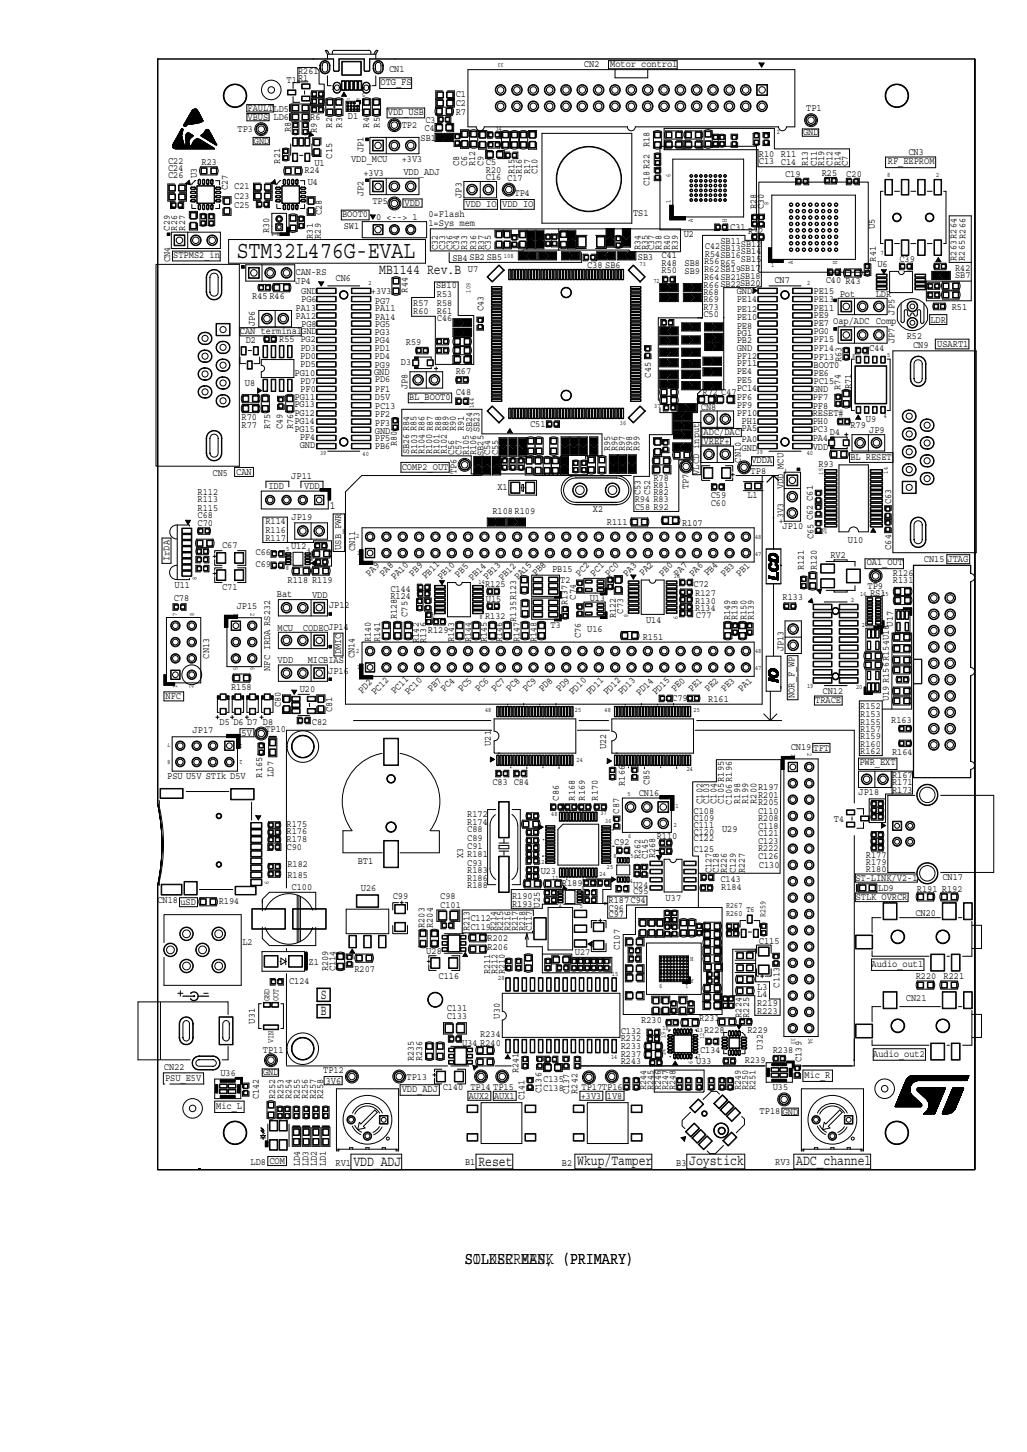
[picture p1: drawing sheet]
<svg xmlns="http://www.w3.org/2000/svg" width="210mm" height="297mm" viewBox="0 0 210 297" stroke-linecap="round" stroke-linejoin="round" font-family="sans-serif">
<defs><g id="words">
<text font-size="5" x="48.4" y="52.8">STM32L476G-EVAL</text>
<g font-size="3.5">
<text x="95" y="258.7">SOLDER MASK (PRIMARY)</text>
<text x="95" y="258.7">SILKSCREEN, (PRIMARY)</text>
</g>
<g font-size="2.9">
<text x="77.5" y="56.1">MB1144 Rev.B</text>
<text x="65.6" y="207.7">B</text>
<text x="65.6" y="204.4">S</text>
<text x="72.3" y="238.4">VDD_ADJ</text>
<text x="97.8" y="238.4">Reset</text>
<text x="118" y="238.3">Wkup/Tamper</text>
<text x="140.9" y="238.3">Joystick</text>
<text x="162.8" y="238.3">ADC_channel</text>
</g>
<g font-size="2.3">
<text x="56.9" y="48.5" transform="rotate(-90 56.9 48.5)">1</text>
<text x="67.5" y="104.1">1</text>
</g>
<g font-size="2">
<text x="58.6" y="16.9">T1R1</text>
<text x="60.9" y="15.2">R261</text>
<text x="77.8" y="17.4">OTG_FS</text>
<text x="79.6" y="14.8">CN1</text>
<text x="119.4" y="13.7">CN2</text>
<text x="124.8" y="13.7">Motor control</text>
<text x="50.6" y="22.8">FAULTLD5</text>
<text x="79.3" y="23.5">VDD_USB</text>
<text x="93.2" y="21.6">C2</text>
<text x="93.2" y="19.8">C1</text>
<text x="93.2" y="23.4">R7</text>
<text x="164.8" y="22.8">TP1</text>
<text x="48.6" y="26.9">TP3</text>
<text x="50.6" y="24.6">VBUS LD6</text>
<text x="51.9" y="29.4">GND</text>
<text x="59.4" y="26.9" transform="rotate(-90 59.4 26.9)">R8</text>
<text x="63.4" y="24.6">R6</text>
<text x="64.8" y="27.3" transform="rotate(-90 64.8 27.3)">R9</text>
<text x="67.9" y="26.1" transform="rotate(-90 67.9 26.1)">R2</text>
<text x="70" y="26.1" transform="rotate(-90 70 26.1)">R3</text>
<text x="71.1" y="24.3">D1</text>
<text x="75.5" y="26.1" transform="rotate(-90 75.5 26.1)">R4</text>
<text x="77.6" y="26.1" transform="rotate(-90 77.6 26.1)">R5</text>
<text x="82.1" y="26.1">TP2</text>
<text x="86" y="28.8">SB1</text>
<text x="86.8" y="26.8">C4</text>
<text x="87" y="25.1">C3</text>
<text x="164.2" y="27.7">GND</text>
<text x="34.4" y="33.5">C22</text>
<text x="34.4" y="35">C24</text>
<text x="41.2" y="33.8">R23</text>
<text x="57.3" y="33.5" transform="rotate(-90 57.3 33.5)">R21</text>
<text x="62.3" y="35.5">R24</text>
<text x="64.3" y="34">U1</text>
<text x="67.9" y="32.4" transform="rotate(-90 67.9 32.4)">C15</text>
<text x="71.8" y="33.1">VDD_MCU</text>
<text x="74.3" y="31.1" transform="rotate(-90 74.3 31.1)">JP1</text>
<text x="74.3" y="36">+3V3</text>
<text x="82.1" y="33.1">+3V3</text>
<text x="82.5" y="35.8">VDD_ADJ</text>
<text x="93.9" y="34" transform="rotate(-90 93.9 34)">C8</text>
<text x="95.5" y="34" transform="rotate(-90 95.5 34)">C6</text>
<text x="97.2" y="34" transform="rotate(-90 97.2 34)">R12</text>
<text x="98.8" y="34" transform="rotate(-90 98.8 34)">C9</text>
<text x="99.4" y="35.3">R20</text>
<text x="99.4" y="33.8">C5</text>
<text x="105.2" y="35.6" transform="rotate(-90 105.2 35.6)">R15</text>
<text x="106.7" y="35.6" transform="rotate(-90 106.7 35.6)">R16</text>
<text x="108.4" y="35.6" transform="rotate(-90 108.4 35.6)">R17</text>
<text x="109.9" y="35.6" transform="rotate(-90 109.9 35.6)">C10</text>
<text x="155.2" y="33.6">C13 C14</text>
<text x="155.2" y="32.1">R10 R11</text>
<text x="165.2" y="34" transform="rotate(-90 165.2 34)">R13</text>
<text x="167" y="34" transform="rotate(-90 167 34)">C11</text>
<text x="168" y="36">R25</text>
<text x="168.5" y="34" transform="rotate(-90 168.5 34)">R19</text>
<text x="170.2" y="34" transform="rotate(-90 170.2 34)">C12</text>
<text x="171.9" y="34" transform="rotate(-90 171.9 34)">R14</text>
<text x="173.4" y="34" transform="rotate(-90 173.4 34)">C7</text>
<text x="181.5" y="33.6">RF_EEPROM</text>
<text x="185.7" y="31.6">CN3</text>
<text x="34.4" y="36.5">C26</text>
<text x="40.2" y="36.5" transform="rotate(-90 40.2 36.5)">U3</text>
<text x="46.6" y="39" transform="rotate(-90 46.6 39)">C27</text>
<text x="47.9" y="40.6">C23</text>
<text x="47.9" y="38.6">C21</text>
<text x="62.9" y="37.8">U4</text>
<text x="74.3" y="40.1" transform="rotate(-90 74.3 40.1)">JP2</text>
<text x="76.1" y="41.6">TP5</text>
<text x="94.3" y="40.5" transform="rotate(-90 94.3 40.5)">JP3</text>
<text x="99.4" y="36.8">C16 C17</text>
<text x="105.2" y="40.1">TP4</text>
<text x="132.8" y="38.1" transform="rotate(-90 132.8 38.1)">C18R22 R18</text>
<text x="160.5" y="36.3">C19</text>
<text x="173" y="36.1">C20</text>
<text x="34.7" y="47.2" transform="rotate(-90 34.7 47.2)">C29</text>
<text x="36.2" y="47.2" transform="rotate(-90 36.2 47.2)">R26</text>
<text x="37.9" y="47.2" transform="rotate(-90 37.9 47.2)">R27</text>
<text x="47.9" y="42.7">C25</text>
<text x="55.1" y="47.7" transform="rotate(-90 55.1 47.7)">R30</text>
<text x="65.8" y="44" transform="rotate(-90 65.8 44)">C28</text>
<text x="70" y="44.5">BOOT0</text>
<text x="70.3" y="46.8">SW1</text>
<text x="76.9" y="45">0 &lt;--&gt; 1</text>
<text x="82.7" y="42.1">VDD</text>
<text x="87.6" y="46.2">1=Sys mem</text>
<text x="87.6" y="44.5">0=Flash</text>
<text x="95.2" y="42.3">VDD_IO</text>
<text x="102.7" y="42.3">VDD_IO</text>
<text x="129.4" y="44.2">TS1</text>
<text x="149.3" y="47">C31</text>
<text x="153" y="47.8">R32</text>
<text x="154.7" y="42.8" transform="rotate(-90 154.7 42.8)">R28</text>
<text x="156.2" y="42.8" transform="rotate(-90 156.2 42.8)">C30</text>
<text x="178.9" y="46.8" transform="rotate(-90 178.9 46.8)">U5</text>
<text x="34.8" y="53.7" transform="rotate(-90 34.8 53.7)">CN4</text>
<text x="35.4" y="52.8">STPMS2_in</text>
<text x="63.9" y="48.8" transform="rotate(-90 63.9 48.8)">R31</text>
<text x="65.6" y="48.8" transform="rotate(-90 65.6 48.8)">R29</text>
<text x="89.5" y="51.2" transform="rotate(-90 89.5 51.2)">C32</text>
<text x="91" y="51.2" transform="rotate(-90 91 51.2)">C33</text>
<text x="92.5" y="53.3">SB4SB2SB5</text>
<text x="92.5" y="51.2" transform="rotate(-90 92.5 51.2)">C36</text>
<text x="93.9" y="51.2" transform="rotate(-90 93.9 51.2)">C34</text>
<text x="95.5" y="51.2" transform="rotate(-90 95.5 51.2)">R33</text>
<text x="97.3" y="51.2" transform="rotate(-90 97.3 51.2)">R36</text>
<text x="99" y="51.2" transform="rotate(-90 99 51.2)">R37</text>
<text x="100.4" y="51.2" transform="rotate(-90 100.4 51.2)">C35</text>
<text x="130.4" y="53.2">SB3</text>
<text x="130.9" y="51.2" transform="rotate(-90 130.9 51.2)">R34</text>
<text x="132.4" y="51.2" transform="rotate(-90 132.4 51.2)">R35</text>
<text x="133.8" y="51.2" transform="rotate(-90 133.8 51.2)">C37</text>
<text x="135.3" y="51.2" transform="rotate(-90 135.3 51.2)">R38</text>
<text x="135.3" y="52.8">C41</text>
<text x="136.9" y="51.2" transform="rotate(-90 136.9 51.2)">R40</text>
<text x="138.6" y="51.2" transform="rotate(-90 138.6 51.2)">R39</text>
<text x="139.8" y="48.5">U2</text>
<text x="144.1" y="50.8">C42SB13SB12</text>
<text x="144.1" y="52.5">R54SB16SB14</text>
<text x="147.3" y="49.8">SB11</text>
<text x="179" y="53.5" transform="rotate(-90 179 53.5)">R41</text>
<text x="183.9" y="53.7">C39</text>
<text x="195.6" y="53.3" transform="rotate(-90 195.6 53.3)">R263R264</text>
<text x="197.3" y="53.3" transform="rotate(-90 197.3 53.3)">R265R266</text>
<text x="60.4" y="58">JP4</text>
<text x="60.4" y="56.2">CAN-RS</text>
<text x="68.6" y="57.5">CN6</text>
<text x="83.3" y="59.9" transform="rotate(-90 83.3 59.9)">R44</text>
<text x="89.2" y="59">SB10</text>
<text x="95.7" y="55.7">U7</text>
<text x="120.1" y="54.8">C38 SB6</text>
<text x="135.3" y="55.8">R50</text>
<text x="135.3" y="54.3">R48</text>
<text x="140" y="56">SB9</text>
<text x="140" y="54.3">SB8</text>
<text x="143.9" y="58.8">R66SB22SB20</text>
<text x="144" y="54">R56R65 SB15</text>
<text x="144" y="57.3">R64SB21SB18</text>
<text x="144" y="55.7">R62SB19SB17</text>
<text x="158.3" y="57.8">CN7</text>
<text x="168.8" y="57.8">C40 R43</text>
<text x="179.4" y="54.7">U6</text>
<text x="195.3" y="55.4">R42</text>
<text x="195.3" y="56.9">SB7</text>
<text x="51.6" y="61.2">R45R46</text>
<text x="60.4" y="63.5">PA13</text>
<text x="60.4" y="65.2">PA12</text>
<text x="61.6" y="61.9">PG6</text>
<text x="61.6" y="60.2">GND</text>
<text x="75.8" y="60.2">+3V3</text>
<text x="76.6" y="62.2">PG7</text>
<text x="76.6" y="63.7">PA11</text>
<text x="76.6" y="65.4">PA14</text>
<text x="84.5" y="62.5">R57</text>
<text x="84.5" y="64.2">R60</text>
<text x="89.3" y="60.7">R53</text>
<text x="89.3" y="65.7">C46</text>
<text x="89.3" y="62.5">R58</text>
<text x="89.3" y="64.2">R61</text>
<text x="98.8" y="63.7" transform="rotate(-90 98.8 63.7)">C43</text>
<text x="143.8" y="64.9">C50</text>
<text x="143.8" y="63.4">R73</text>
<text x="143.8" y="61.9">R69</text>
<text x="143.8" y="60.3">R68</text>
<text x="150.6" y="60.2">GND</text>
<text x="150.6" y="61.9">PE14</text>
<text x="150.6" y="63.9">PE12</text>
<text x="150.6" y="65.5">PE10</text>
<text x="166.3" y="65">PE9</text>
<text x="166.3" y="63.5">PE11</text>
<text x="166.3" y="61.9">PE13</text>
<text x="166.3" y="60.2">PE15</text>
<text x="171.7" y="60.9">Pot</text>
<text x="179" y="60.7">LDR</text>
<text x="182.9" y="64.4" transform="rotate(-90 182.9 64.4)">JP5</text>
<text x="194.6" y="63.4">R51</text>
<text x="49.1" y="68.4">CAN terminalGND</text>
<text x="50.2" y="70.2">D2</text>
<text x="52.1" y="66.7" transform="rotate(-90 52.1 66.7)">JP6</text>
<text x="57.1" y="70">R55 PG2</text>
<text x="61.4" y="71.7">PD3</text>
<text x="61.6" y="66.9">PG8</text>
<text x="76.6" y="68.4">PG3</text>
<text x="76.6" y="70.1">PG4</text>
<text x="76.6" y="71.8">PD1</text>
<text x="76.6" y="66.9">PG5</text>
<text x="83" y="70.5">R59</text>
<text x="150.6" y="67.2">PE8</text>
<text x="150.6" y="68.7">PG1</text>
<text x="150.6" y="70.2">PB2</text>
<text x="150.6" y="71.7">GND</text>
<text x="166.3" y="71.7">PF14</text>
<text x="166.3" y="70">PF15</text>
<text x="166.3" y="68.4">PG0</text>
<text x="166.3" y="66.7">PE7 Oap/ADC Comp</text>
<text x="177.7" y="71.9">C44</text>
<text x="182.9" y="70.2" transform="rotate(-90 182.9 70.2)">JP7</text>
<text x="185.4" y="69.4">R52</text>
<text x="186.7" y="71.2">CN9</text>
<text x="190.2" y="66">LDR</text>
<text x="191.6" y="71">USART1</text>
<text x="60.2" y="76.9">PG10</text>
<text x="61.4" y="75.1">PD5</text>
<text x="61.4" y="73.4">PD0</text>
<text x="76.5" y="76.7">GND</text>
<text x="76.6" y="75.3">PG9</text>
<text x="76.6" y="73.4">PD4</text>
<text x="82" y="74.7">D3</text>
<text x="93.2" y="76.6">R67</text>
<text x="133.1" y="77.2" transform="rotate(-90 133.1 77.2)">C45</text>
<text x="150.6" y="74.9">PF11</text>
<text x="150.6" y="76.6">PE4</text>
<text x="150.6" y="73.4">PF12</text>
<text x="166.3" y="76.9">PE6</text>
<text x="166.3" y="75.2">BOOT0</text>
<text x="166.3" y="73.6">PF13</text>
<text x="172" y="74.1" transform="rotate(-90 172 74.1)">R63</text>
<text x="50.1" y="79.1">U8</text>
<text x="60.2" y="83.3">PG13</text>
<text x="60.2" y="81.8">PG11</text>
<text x="61.4" y="78.5">PD7</text>
<text x="61.4" y="80.1">PF0</text>
<text x="76.6" y="81.9">D5V</text>
<text x="76.6" y="83.7">PC13</text>
<text x="76.6" y="78.2">PD6</text>
<text x="76.6" y="80.2">PF1</text>
<text x="83.3" y="79.6" transform="rotate(-90 83.3 79.6)">JP8</text>
<text x="83.7" y="81.9">BL_BOOT0</text>
<text x="93.2" y="80.7">C48</text>
<text x="143.3" y="83.9">CN8</text>
<text x="143.6" y="80.9">R72 C47</text>
<text x="150.6" y="81.7">PF6</text>
<text x="150.6" y="83.4">PF9</text>
<text x="150.6" y="78.4">PE5</text>
<text x="150.6" y="80.1">PC14</text>
<text x="166.2" y="83.6">PF8</text>
<text x="166.2" y="81.9">PF7</text>
<text x="166.2" y="80.2">GND</text>
<text x="166.3" y="78.6">PC15</text>
<text x="171.9" y="79.7" transform="rotate(-90 171.9 79.7)">R74</text>
<text x="174" y="79.6" transform="rotate(-90 174 79.6)">R71</text>
<text x="49.4" y="87.6">R77</text>
<text x="49.4" y="85.9">R70</text>
<text x="55.2" y="87.8" transform="rotate(-90 55.2 87.8)">R75</text>
<text x="57.8" y="87.8" transform="rotate(-90 57.8 87.8)">C49</text>
<text x="59.9" y="87.8" transform="rotate(-90 59.9 87.8)">R76</text>
<text x="60.2" y="88.5">PG15</text>
<text x="60.2" y="85.1">PG12</text>
<text x="60.2" y="86.8">PG14</text>
<text x="76.6" y="88.8">GND</text>
<text x="76.6" y="85.4">PF2</text>
<text x="76.6" y="87.1">PF3</text>
<text x="93.2" y="88.3" transform="rotate(-90 93.2 88.3)">R90</text>
<text x="94.8" y="88.3" transform="rotate(-90 94.8 88.3)">R91</text>
<text x="96.5" y="88.4" transform="rotate(-90 96.5 88.4)">SB24</text>
<text x="98" y="88.4" transform="rotate(-90 98 88.4)">SB23</text>
<text x="108.4" y="87.4">C51</text>
<text x="143.9" y="89">ADC/DAC</text>
<text x="150.6" y="85.1">PF10</text>
<text x="151.6" y="86.8">PH1</text>
<text x="151.6" y="88.3">PA5</text>
<text x="166.2" y="88.4">PC3</text>
<text x="166.2" y="86.8">PH0</text>
<text x="166.2" y="85.1">RESET#</text>
<text x="169.7" y="89.1">D4</text>
<text x="173.9" y="87.6">R79</text>
<text x="177" y="86.4">U9</text>
<text x="177.7" y="88.6">JP9</text>
<text x="61.3" y="91.6">GND</text>
<text x="61.3" y="90.1">PF4</text>
<text x="76.6" y="90.3">PF5</text>
<text x="76.6" y="91.9">PB6</text>
<text x="81.2" y="91.3" transform="rotate(-90 81.2 91.3)">R80</text>
<text x="83.7" y="92.9" transform="rotate(-90 83.7 92.9)">SB26 R84</text>
<text x="85.3" y="92.9" transform="rotate(-90 85.3 92.9)">R103 R85</text>
<text x="86.8" y="92.9" transform="rotate(-90 86.8 92.9)">R104 R86</text>
<text x="88.3" y="92.9" transform="rotate(-90 88.3 92.9)">R100 R87</text>
<text x="89.8" y="92.9" transform="rotate(-90 89.8 92.9)">R101 R88</text>
<text x="91.3" y="92.9" transform="rotate(-90 91.3 92.9)">R102 R89</text>
<text x="92.8" y="93.1" transform="rotate(-90 92.8 93.1)">C56</text>
<text x="94.3" y="93.1" transform="rotate(-90 94.3 93.1)">C57</text>
<text x="95.8" y="93.1" transform="rotate(-90 95.8 93.1)">R105</text>
<text x="97.3" y="93.1" transform="rotate(-90 97.3 93.1)">R106</text>
<text x="98.8" y="93.3" transform="rotate(-90 98.8 93.3)">SB25</text>
<text x="100.2" y="93.1" transform="rotate(-90 100.2 93.1)">C54</text>
<text x="101.9" y="93.1" transform="rotate(-90 101.9 93.1)">C55</text>
<text x="124.8" y="92.3" transform="rotate(-90 124.8 92.3)">R95</text>
<text x="126.3" y="92.3" transform="rotate(-90 126.3 92.3)">R96</text>
<text x="127.8" y="92.3" transform="rotate(-90 127.8 92.3)">R97</text>
<text x="129.3" y="92.3" transform="rotate(-90 129.3 92.3)">R98</text>
<text x="130.8" y="92.3" transform="rotate(-90 130.8 92.3)">R99</text>
<text x="143.9" y="90.9">VREF+</text>
<text x="151.5" y="94.6" transform="rotate(-90 151.5 94.6)">CN10</text>
<text x="151.6" y="90.4">PA0</text>
<text x="151.6" y="92.3">GND</text>
<text x="153.6" y="94.8">VDDA</text>
<text x="166.2" y="92.1">VDD</text>
<text x="166.2" y="90.3">PA4</text>
<text x="167.3" y="95.4">R93</text>
<text x="173.9" y="94.1">BL_RESET</text>
<text x="40.4" y="101.3">R112</text>
<text x="43.5" y="97.4">CN5</text>
<text x="48.3" y="97.1">CAN</text>
<text x="54.9" y="100.1">IDD</text>
<text x="59.6" y="97.9">JP11</text>
<text x="62.2" y="100.1">VDD</text>
<text x="82.1" y="96.1">COMP2_OUT</text>
<text x="93.3" y="96.9" transform="rotate(-90 93.3 96.9)">TP6</text>
<text x="101.7" y="100.3">X1</text>
<text x="130.9" y="101.3" transform="rotate(-90 130.9 101.3)">C53</text>
<text x="132.9" y="101.3" transform="rotate(-90 132.9 101.3)">C52</text>
<text x="133.6" y="101.3">R82</text>
<text x="133.6" y="98.4">R78</text>
<text x="133.6" y="99.8">R81</text>
<text x="140.8" y="100.1" transform="rotate(-90 140.8 100.1)">TP7</text>
<text x="143" y="97.1" transform="rotate(-90 143 97.1)">VLCD input</text>
<text x="145.3" y="101.8">C59</text>
<text x="152.8" y="102">L1</text>
<text x="153.5" y="96.9">TP8</text>
<text x="160.2" y="100.1" transform="rotate(-90 160.2 100.1)">VDD_MCU</text>
<text x="40.4" y="104.5">R115</text>
<text x="40.4" y="107.6">C70</text>
<text x="40.4" y="106">C68</text>
<text x="40.4" y="102.8">R113</text>
<text x="54.3" y="107.3">R114</text>
<text x="59.6" y="106.3">JP19</text>
<text x="100.7" y="105.1">R108R109</text>
<text x="121.2" y="104.8">X2</text>
<text x="124.1" y="107.5">R111</text>
<text x="129.8" y="104.3">C58 R92</text>
<text x="129.8" y="102.6">R94 R83</text>
<text x="139.4" y="107.6">R107</text>
<text x="145.3" y="103.5">C60</text>
<text x="160.2" y="107.1" transform="rotate(-90 160.2 107.1)">+3V3</text>
<text x="182.2" y="103.1" transform="rotate(-90 182.2 103.1)">C63</text>
<text x="45.4" y="112.1">C67</text>
<text x="52.2" y="113.5">C66</text>
<text x="54.3" y="109">R116</text>
<text x="54.3" y="110.6">R117</text>
<text x="59.5" y="112.4">U12</text>
<text x="69.8" y="112.5" transform="rotate(-90 69.8 112.5)">USB_PWR</text>
<text x="72.6" y="112.8" transform="rotate(-90 72.6 112.8)">CN11</text>
<text x="160" y="108.1">JP10</text>
<text x="166.3" y="110.3" transform="rotate(-90 166.3 110.3)">C65 C62 C61</text>
<text x="173.4" y="111.1">U10</text>
<text x="182.2" y="112.5" transform="rotate(-90 182.2 112.5)">C64</text>
<text x="34.6" y="114.7" transform="rotate(-90 34.6 114.7)">IrDA</text>
<text x="52.2" y="116">C69</text>
<text x="58.8" y="119.3">R118 R119</text>
<text x="75.5" y="118" transform="rotate(-45 75.5 118)">PA9</text>
<text x="78.3" y="118" transform="rotate(-45 78.3 118)">PA8</text>
<text x="80.6" y="118.7" transform="rotate(-45 80.6 118.7)">PA10</text>
<text x="84.3" y="118" transform="rotate(-45 84.3 118)">PB9</text>
<text x="87" y="118.5" transform="rotate(-45 87 118.5)">PB11</text>
<text x="90.2" y="118.7" transform="rotate(-45 90.2 118.7)">PB10</text>
<text x="93.7" y="118.2" transform="rotate(-45 93.7 118.2)">PB5</text>
<text x="96.5" y="118.8" transform="rotate(-45 96.5 118.8)">PB14</text>
<text x="99.2" y="120">R125</text>
<text x="99.5" y="118.7" transform="rotate(-45 99.5 118.7)">PB13</text>
<text x="102.7" y="118.8" transform="rotate(-45 102.7 118.8)">PB12</text>
<text x="105.9" y="118.7" transform="rotate(-45 105.9 118.7)">PA15</text>
<text x="109.6" y="117.8" transform="rotate(-45 109.6 117.8)">PB8</text>
<text x="112.9" y="117">PB15</text>
<text x="114.6" y="119.2">T2</text>
<text x="118.4" y="118" transform="rotate(-45 118.4 118)">PC2</text>
<text x="121.4" y="118" transform="rotate(-45 121.4 118)">PC1</text>
<text x="124.4" y="118" transform="rotate(-45 124.4 118)">PC0</text>
<text x="128.1" y="118" transform="rotate(-45 128.1 118)">PA3</text>
<text x="131.4" y="117.8" transform="rotate(-45 131.4 117.8)">PA2</text>
<text x="135.4" y="118" transform="rotate(-45 135.4 118)">PB0</text>
<text x="138.5" y="118" transform="rotate(-45 138.5 118)">PA7</text>
<text x="141.6" y="118" transform="rotate(-45 141.6 118)">PA6</text>
<text x="141.8" y="120">C72</text>
<text x="144.7" y="117.9" transform="rotate(-45 144.7 117.9)">PB4</text>
<text x="148.1" y="118" transform="rotate(-45 148.1 118)">PB3</text>
<text x="151.2" y="118" transform="rotate(-45 151.2 118)">PB1</text>
<text x="164.3" y="116.6" transform="rotate(-90 164.3 116.6)">R121</text>
<text x="167" y="116.6" transform="rotate(-90 167 116.6)">R120</text>
<text x="169.8" y="114.2">RV2</text>
<text x="177.2" y="115.7">OA1_OUT</text>
<text x="182.6" y="119.3">R131</text>
<text x="182.6" y="117.8">R126</text>
<text x="188.9" y="115">CN15 JTAG</text>
<text x="35.5" y="123">C78</text>
<text x="35.7" y="120.3">U11</text>
<text x="45.4" y="120.7">C71</text>
<text x="48.4" y="124.7">JP15</text>
<text x="56.6" y="122.2">Bat</text>
<text x="63.8" y="122.3">VDD</text>
<text x="67.3" y="124.3">JP12</text>
<text x="79.8" y="122.5">R124</text>
<text x="79.8" y="121">C144</text>
<text x="99.4" y="123.2">U15</text>
<text x="116.1" y="123.8" transform="rotate(-90 116.1 123.8)">R137</text>
<text x="117.7" y="122.7" transform="rotate(-90 117.7 122.7)">C74</text>
<text x="120.6" y="123">U13</text>
<text x="127.4" y="125.5" transform="rotate(-90 127.4 125.5)">C73</text>
<text x="142.1" y="123.5">R130</text>
<text x="142.1" y="125">R134</text>
<text x="142.1" y="122">R127</text>
<text x="160" y="122.8">R133</text>
<text x="177.4" y="120.5">TP9</text>
<text x="177.9" y="122">RS1</text>
<text x="56.7" y="129">MCU</text>
<text x="61.9" y="129">CODECJP14</text>
<text x="75.8" y="131.4" transform="rotate(-90 75.8 131.4)">R140</text>
<text x="77.7" y="131.4" transform="rotate(-90 77.7 131.4)">R141</text>
<text x="81.2" y="126.7" transform="rotate(-90 81.2 126.7)">R128</text>
<text x="83.3" y="126.2" transform="rotate(-90 83.3 126.2)">C75</text>
<text x="85.7" y="131.5" transform="rotate(-90 85.7 131.5)">R142</text>
<text x="87.2" y="131.5" transform="rotate(-90 87.2 131.5)">R136</text>
<text x="87.5" y="129.5">R129</text>
<text x="92.8" y="131.4" transform="rotate(-90 92.8 131.4)">R143</text>
<text x="96.4" y="131.4" transform="rotate(-90 96.4 131.4)">R144</text>
<text x="99.2" y="126.7">R132</text>
<text x="99.5" y="131.4" transform="rotate(-90 99.5 131.4)">R145</text>
<text x="102.7" y="131.4" transform="rotate(-90 102.7 131.4)">R146</text>
<text x="105.5" y="127.2" transform="rotate(-90 105.5 127.2)">R135R123</text>
<text x="106.2" y="131.4" transform="rotate(-90 106.2 131.4)">R147</text>
<text x="109.7" y="131.4" transform="rotate(-90 109.7 131.4)">R148</text>
<text x="112.6" y="128.5">T3</text>
<text x="118.7" y="130.5" transform="rotate(-90 118.7 130.5)">C76</text>
<text x="120.1" y="129.3">U16</text>
<text x="125.9" y="126.5" transform="rotate(-90 125.9 126.5)">R122</text>
<text x="131.4" y="130.9">R151</text>
<text x="132.1" y="127.5">U14</text>
<text x="142.3" y="126.5">C77</text>
<text x="149.3" y="126.9" transform="rotate(-90 149.3 126.9)">R149</text>
<text x="150.8" y="126.9" transform="rotate(-90 150.8 126.9)">R138</text>
<text x="152.7" y="126.9" transform="rotate(-90 152.7 126.9)">R150</text>
<text x="154.2" y="126.9" transform="rotate(-90 154.2 126.9)">R139</text>
<text x="182.6" y="128.2" transform="rotate(-90 182.6 128.2)">U17</text>
<text x="42.8" y="134.7" transform="rotate(-90 42.8 134.7)">CN13</text>
<text x="55.2" y="137.2" transform="rotate(-90 55.2 137.2)">NFC IRDA RS232</text>
<text x="56.8" y="135.7">VDD</text>
<text x="62.9" y="135.7">MICBIAS</text>
<text x="67.1" y="137.9">JP16</text>
<text x="69.8" y="133.9" transform="rotate(-90 69.8 133.9)">DMIC</text>
<text x="72.5" y="134.7" transform="rotate(-90 72.5 134.7)">CN14</text>
<text x="160.2" y="133.2" transform="rotate(-90 160.2 133.2)">JP13</text>
<text x="33.9" y="143">NFC</text>
<text x="47.2" y="141.2">R158</text>
<text x="61.3" y="141.5">U20</text>
<text x="74" y="141.9" transform="rotate(-45 74 141.9)">PD2</text>
<text x="76.6" y="142.2" transform="rotate(-45 76.6 142.2)">PC12</text>
<text x="80.6" y="142" transform="rotate(-45 80.6 142)">PC11</text>
<text x="83.5" y="142.2" transform="rotate(-45 83.5 142.2)">PC10</text>
<text x="88.2" y="141.5" transform="rotate(-45 88.2 141.5)">PB7</text>
<text x="90.8" y="141.5" transform="rotate(-45 90.8 141.5)">PC4</text>
<text x="94.3" y="141.5" transform="rotate(-45 94.3 141.5)">PC5</text>
<text x="97.9" y="141.5" transform="rotate(-45 97.9 141.5)">PC6</text>
<text x="101.2" y="141.5" transform="rotate(-45 101.2 141.5)">PC7</text>
<text x="104.2" y="141.5" transform="rotate(-45 104.2 141.5)">PC8</text>
<text x="107.5" y="141.5" transform="rotate(-45 107.5 141.5)">PC9</text>
<text x="110.9" y="141.5" transform="rotate(-45 110.9 141.5)">PD8</text>
<text x="114.4" y="141.5" transform="rotate(-45 114.4 141.5)">PD9</text>
<text x="117.1" y="142.2" transform="rotate(-45 117.1 142.2)">PD10</text>
<text x="120.6" y="142.2" transform="rotate(-45 120.6 142.2)">PD11</text>
<text x="124.1" y="142.2" transform="rotate(-45 124.1 142.2)">PD12</text>
<text x="127.1" y="142.2" transform="rotate(-45 127.1 142.2)">PD13</text>
<text x="130.8" y="142.4" transform="rotate(-45 130.8 142.4)">PD14</text>
<text x="134.1" y="142.2" transform="rotate(-45 134.1 142.2)">PD15</text>
<text x="137.5" y="143.4">C79</text>
<text x="137.9" y="141.5" transform="rotate(-45 137.9 141.5)">PE0</text>
<text x="141.5" y="141.5" transform="rotate(-45 141.5 141.5)">PE1</text>
<text x="144.8" y="143.6">R161</text>
<text x="144.8" y="141.5" transform="rotate(-45 144.8 141.5)">PE2</text>
<text x="148.1" y="141.5" transform="rotate(-45 148.1 141.5)">PE3</text>
<text x="151.6" y="141.5" transform="rotate(-45 151.6 141.5)">PA1</text>
<text x="162.5" y="142.8" transform="rotate(-90 162.5 142.8)">NOR_F_WP</text>
<text x="166.7" y="143.9">TRACE</text>
<text x="168.2" y="142">CN12</text>
<text x="181.7" y="143.4" transform="rotate(-90 181.7 143.4)">U19 R156R154U18</text>
<text x="39.4" y="149.9">JP17</text>
<text x="44.9" y="148.2">D5 D6 D7 D8</text>
<text x="54.3" y="149.7">TP10</text>
<text x="57.4" y="144.7" transform="rotate(-90 57.4 144.7)">C80</text>
<text x="63.8" y="148.4">C82</text>
<text x="67.9" y="145.7" transform="rotate(-90 67.9 145.7)">C81</text>
<text x="175.9" y="149.7">R157</text>
<text x="175.9" y="148.2">R155</text>
<text x="175.9" y="145.1">R152</text>
<text x="175.9" y="146.7">R153</text>
<text x="182.2" y="147.9">R163</text>
<text x="49.4" y="150.6">5V</text>
<text x="100.4" y="152.6" transform="rotate(-90 100.4 152.6)">U21</text>
<text x="123.9" y="153.2" transform="rotate(-90 123.9 153.2)">U22</text>
<text x="161.7" y="153.4">CN19 TFT</text>
<text x="175.9" y="151.2">R159</text>
<text x="175.9" y="154.2">R162</text>
<text x="175.9" y="152.7">R160</text>
<text x="182.4" y="154.4">R164</text>
<text x="34.2" y="159.4">PSU U5V STIk D5V</text>
<text x="53.6" y="159.1" transform="rotate(-90 53.6 159.1)">R165</text>
<text x="55.9" y="158.9" transform="rotate(-90 55.9 158.9)">LD7</text>
<text x="100.7" y="160.6">C83 C84</text>
<text x="127.8" y="160.8" transform="rotate(-90 127.8 160.8)">R166</text>
<text x="132.8" y="160.6" transform="rotate(-90 132.8 160.6)">C85</text>
<text x="155" y="161.6">R197</text>
<text x="175.7" y="156.6">PWR_EXT</text>
<text x="182.4" y="159.1">R167</text>
<text x="182.4" y="160.6">R171</text>
<text x="95.5" y="167.1">R172</text>
<text x="114.2" y="163.8" transform="rotate(-90 114.2 163.8)">C86</text>
<text x="117.6" y="163.8" transform="rotate(-90 117.6 163.8)">R168</text>
<text x="119.6" y="163.8" transform="rotate(-90 119.6 163.8)">R169</text>
<text x="122.2" y="163.8" transform="rotate(-90 122.2 163.8)">R170</text>
<text x="126.6" y="166.4" transform="rotate(-90 126.6 166.4)">C87</text>
<text x="130.6" y="162.9">CN16</text>
<text x="141.8" y="167.9">C109</text>
<text x="141.8" y="166.4">C108</text>
<text x="143.6" y="164.4" transform="rotate(-90 143.6 164.4)">C102</text>
<text x="145" y="164.4" transform="rotate(-90 145 164.4)">C103</text>
<text x="146.5" y="164.4" transform="rotate(-90 146.5 164.4)">C104</text>
<text x="148" y="164.4" transform="rotate(-90 148 164.4)">C105R195</text>
<text x="149.6" y="164.6" transform="rotate(-90 149.6 164.6)">C106 R196</text>
<text x="151.3" y="164.4" transform="rotate(-90 151.3 164.4)">R198</text>
<text x="153" y="164.4" transform="rotate(-90 153 164.4)">R199</text>
<text x="154.7" y="164.4" transform="rotate(-90 154.7 164.4)">R200</text>
<text x="155" y="166.4">C110</text>
<text x="155" y="167.9">R208</text>
<text x="155" y="163.3">R201</text>
<text x="155" y="164.8">R205</text>
<text x="175.5" y="162.6">JP18</text>
<text x="182.4" y="162.3">R173</text>
<text x="58.6" y="172.3">R178</text>
<text x="58.6" y="170.6">R176</text>
<text x="58.6" y="173.8">C90</text>
<text x="58.6" y="169.1">R175</text>
<text x="95.5" y="168.8">R174</text>
<text x="95.5" y="170.3">C88</text>
<text x="95.5" y="172">C89</text>
<text x="95.5" y="173.6">C91</text>
<text x="125.6" y="173">C92</text>
<text x="134.3" y="171.6">R110</text>
<text x="141.8" y="170.8">C120</text>
<text x="141.8" y="172.1">C122</text>
<text x="141.8" y="169.4">C111</text>
<text x="147.6" y="170.3">U29</text>
<text x="155" y="172.6">C123</text>
<text x="155" y="171.1">C121</text>
<text x="155" y="169.6">C118</text>
<text x="170.5" y="168.1">T4</text>
<text x="58.8" y="179.6">R185</text>
<text x="58.8" y="177.5">R182</text>
<text x="73.1" y="176.8">BT1</text>
<text x="94.7" y="175.6" transform="rotate(-90 94.7 175.6)">X3</text>
<text x="95.5" y="178.6">R183</text>
<text x="95.5" y="177.1">C93</text>
<text x="95.5" y="175.3">R181</text>
<text x="110.6" y="178.8">U23</text>
<text x="130.9" y="175.8" transform="rotate(-90 130.9 175.8)">R262</text>
<text x="132.4" y="175.8" transform="rotate(-90 132.4 175.8)">C145</text>
<text x="133.9" y="175.6" transform="rotate(-90 133.9 175.6)">R268</text>
<text x="141.8" y="174.3">C125</text>
<text x="145.5" y="178.6" transform="rotate(-90 145.5 178.6)">C127</text>
<text x="147" y="178.6" transform="rotate(-90 147 178.6)">C128</text>
<text x="148.6" y="178.6" transform="rotate(-90 148.6 178.6)">R226</text>
<text x="150.5" y="178.6" transform="rotate(-90 150.5 178.6)">C129</text>
<text x="152.3" y="178.6" transform="rotate(-90 152.3 178.6)">R227</text>
<text x="155" y="175.8">C126</text>
<text x="155" y="174.1">R222</text>
<text x="155.2" y="177.6">C130</text>
<text x="177" y="178.5">R180</text>
<text x="177" y="177">R179</text>
<text x="177" y="175.5">R177</text>
<text x="32.2" y="184.7">CN18 uSD</text>
<text x="44.7" y="185">R194</text>
<text x="59.6" y="182.1">C100</text>
<text x="73.8" y="182.3">U26</text>
<text x="80.3" y="183.8">C99</text>
<text x="90" y="184">C98</text>
<text x="90" y="185.7">C101</text>
<text x="95.5" y="180.1">R186</text>
<text x="95.5" y="181.7">R188</text>
<text x="104.7" y="184">R190</text>
<text x="104.7" y="185.5">R193</text>
<text x="110.4" y="185.7" transform="rotate(-90 110.4 185.7)">U25</text>
<text x="114.9" y="181.3">R189</text>
<text x="124.4" y="184.7">R187C94</text>
<text x="129.4" y="181.7">U24</text>
<text x="129.4" y="183">C95</text>
<text x="136.1" y="184.3">U37</text>
<text x="147.3" y="180.5">C143</text>
<text x="147.5" y="182.1">R184</text>
<text x="174.9" y="180.2">ST-LINK/V2-1</text>
<text x="175" y="184.2">STLK OVRCR</text>
<text x="179.6" y="182.3">LD9</text>
<text x="187.5" y="182.5">R191 R192</text>
<text x="192.7" y="180.1">CN17</text>
<text x="86.8" y="189.8" transform="rotate(-90 86.8 189.8)">R203</text>
<text x="88.5" y="189.8" transform="rotate(-90 88.5 189.8)">R204</text>
<text x="96" y="190.5" transform="rotate(-90 96 190.5)">R213</text>
<text x="96.2" y="190.3">C119</text>
<text x="96.2" y="188.3">C112</text>
<text x="101.5" y="190.5" transform="rotate(-90 101.5 190.5)">R214</text>
<text x="102.9" y="190.5" transform="rotate(-90 102.9 190.5)">R215</text>
<text x="104.4" y="190.5" transform="rotate(-90 104.4 190.5)">R216</text>
<text x="105.9" y="190.5" transform="rotate(-90 105.9 190.5)">R217</text>
<text x="107.4" y="190.5" transform="rotate(-90 107.4 190.5)">R218</text>
<text x="108.7" y="190.5" transform="rotate(-90 108.7 190.5)">C117</text>
<text x="124.4" y="187.7">C97</text>
<text x="124.4" y="186.3">C96</text>
<text x="187.2" y="187.5">CN20</text>
<text x="49.6" y="193.3">L2</text>
<text x="63.1" y="197.4">Z1</text>
<text x="87.2" y="195.2">U28</text>
<text x="99.7" y="192.5">R202</text>
<text x="99.7" y="194.3">R206</text>
<text x="117.6" y="195.3">U27</text>
<text x="126.7" y="194.3" transform="rotate(-90 126.7 194.3)">C107</text>
<text x="155.2" y="193.2">C115</text>
<text x="178.2" y="197.8">Audio_out1</text>
<text x="59.1" y="201.4">C124</text>
<text x="67.1" y="198.7" transform="rotate(-90 67.1 198.7)">R209</text>
<text x="68.6" y="198.7" transform="rotate(-90 68.6 198.7)">C114</text>
<text x="72.5" y="198.9">R207</text>
<text x="89.7" y="200.2">C116</text>
<text x="100.2" y="199.3" transform="rotate(-90 100.2 199.3)">R211</text>
<text x="101.7" y="199.3" transform="rotate(-90 101.7 199.3)">R212</text>
<text x="103.2" y="199.3" transform="rotate(-90 103.2 199.3)">R210</text>
<text x="154.8" y="202.5">L3</text>
<text x="159.3" y="202" transform="rotate(-90 159.3 202)">C113</text>
<text x="187.2" y="200.2">R220</text>
<text x="192.9" y="200.2">R221</text>
<text x="52.1" y="209.4" transform="rotate(-90 52.1 209.4)">U31</text>
<text x="91.3" y="206.9">C131</text>
<text x="91.3" y="208.5">C133</text>
<text x="102.2" y="208.4" transform="rotate(-90 102.2 208.4)">U30</text>
<text x="131.1" y="209.2">R230</text>
<text x="143" y="208.9">R231</text>
<text x="151.6" y="208.2" transform="rotate(-90 151.6 208.2)">R224</text>
<text x="153.2" y="208.2" transform="rotate(-90 153.2 208.2)">R225</text>
<text x="154.8" y="204">L4</text>
<text x="154.8" y="205.9">R219</text>
<text x="154.8" y="207.4">R223</text>
<text x="185.2" y="204.9">CN21</text>
<text x="53.7" y="215.4">TP11</text>
<text x="94.5" y="214.1">U34 R240</text>
<text x="98.2" y="212.2">R234</text>
<text x="126.9" y="213">R232</text>
<text x="126.9" y="211.5">C132</text>
<text x="126.9" y="214.5">R233</text>
<text x="143.1" y="215.4">C134</text>
<text x="144" y="211.2">R228</text>
<text x="152.8" y="211.2">R229</text>
<text x="156" y="214.7" transform="rotate(-90 156 214.7)">U32</text>
<text x="158" y="215.4">R238</text>
<text x="33.5" y="218.8">CN22</text>
<text x="33.7" y="221.1">PSU_E5V</text>
<text x="45.1" y="220.1">U36</text>
<text x="53.8" y="220">GND</text>
<text x="66.1" y="219.6">TP12</text>
<text x="66.6" y="221.7">3V6</text>
<text x="83.1" y="220.9">TP13</text>
<text x="84.6" y="217.1" transform="rotate(-90 84.6 217.1)">R235</text>
<text x="86.3" y="217.1" transform="rotate(-90 86.3 217.1)">R236</text>
<text x="106" y="219.6" transform="rotate(-90 106 219.6)">R241</text>
<text x="111.1" y="221.4">C135</text>
<text x="126.9" y="217.7">R243</text>
<text x="126.9" y="216.2">R237</text>
<text x="142.4" y="217.7">U33</text>
<text x="152.3" y="217.4">R239</text>
<text x="163.9" y="217.2" transform="rotate(-90 163.9 217.2)">C139</text>
<text x="164.5" y="220.6">Mic_R</text>
<text x="178.5" y="216.2">Audio_out2</text>
<text x="44.2" y="226.9">Mic_L</text>
<text x="52.9" y="224.9" transform="rotate(-90 52.9 224.9)">C142</text>
<text x="56.3" y="224.9" transform="rotate(-90 56.3 224.9)">R252</text>
<text x="57.9" y="224.9" transform="rotate(-90 57.9 224.9)">R253</text>
<text x="59.6" y="224.9" transform="rotate(-90 59.6 224.9)">R254</text>
<text x="61.3" y="224.9" transform="rotate(-90 61.3 224.9)">R255</text>
<text x="62.9" y="224.9" transform="rotate(-90 62.9 224.9)">R256</text>
<text x="64.6" y="224.9" transform="rotate(-90 64.6 224.9)">R257</text>
<text x="66.1" y="224.9" transform="rotate(-90 66.1 224.9)">R258</text>
<text x="82.1" y="223.4">VDD_ADJ</text>
<text x="90.5" y="223.1">C140</text>
<text x="95.8" y="224.7">AUX2 AUX1</text>
<text x="96.2" y="223.1">TP14 TP15</text>
<text x="107.2" y="225.1" transform="rotate(-90 107.2 225.1)">C141</text>
<text x="110.7" y="223.6" transform="rotate(-90 110.7 223.6)">C136</text>
<text x="111.1" y="223.2">C138</text>
<text x="116.4" y="223.9" transform="rotate(-90 116.4 223.9)">C137</text>
<text x="118.1" y="223.8" transform="rotate(-90 118.1 223.8)">R242</text>
<text x="118.7" y="224.7">+3V3 1V8</text>
<text x="118.9" y="223.1">TP17TP16</text>
<text x="132.1" y="223.1" transform="rotate(-90 132.1 223.1)">R244</text>
<text x="133.6" y="223.1" transform="rotate(-90 133.6 223.1)">R245</text>
<text x="135.1" y="223.1" transform="rotate(-90 135.1 223.1)">R246</text>
<text x="136.6" y="223.1" transform="rotate(-90 136.6 223.1)">R247</text>
<text x="138.1" y="223.1" transform="rotate(-90 138.1 223.1)">R248</text>
<text x="151.5" y="223.1" transform="rotate(-90 151.5 223.1)">R249</text>
<text x="153" y="223.1" transform="rotate(-90 153 223.1)">R250</text>
<text x="154.5" y="223.1" transform="rotate(-90 154.5 223.1)">R251</text>
<text x="155.3" y="227.9">TP18 GND</text>
<text x="158" y="222.9">U35</text>
<text x="51.2" y="238.3">LD8 COM</text>
<text x="61.3" y="238.6" transform="rotate(-90 61.3 238.6)">LD4</text>
<text x="63.1" y="238.6" transform="rotate(-90 63.1 238.6)">LD3</text>
<text x="64.8" y="238.6" transform="rotate(-90 64.8 238.6)">LD2</text>
<text x="66.6" y="238.6" transform="rotate(-90 66.6 238.6)">LD1</text>
<text x="68.6" y="238.6">RV1</text>
<text x="95.1" y="238.3">B1</text>
<text x="114.9" y="238.4">B2</text>
<text x="138.3" y="238.6">B3</text>
<text x="158.5" y="238.3">RV3</text>
</g>
<g font-size="1.8">
<text x="148.5" y="185.8">R267</text>
<text x="148.5" y="187.3">R260</text>
<text x="152.7" y="186.5">T6</text>
<text x="156.5" y="187.7" transform="rotate(-90 156.5 187.7)">R259</text>
<text x="55.1" y="204.8" transform="rotate(-90 55.1 204.8)">GND</text>
<text x="56.9" y="204.8" transform="rotate(-90 56.9 204.8)">OUT</text>
<text x="55.9" y="213.5" transform="rotate(-90 55.9 213.5)">VIN</text>
</g>
<g font-size="1.4">
<text x="103" y="12.9" transform="rotate(-180 103 12.9)">33</text>
<text x="74.6" y="19.1" transform="rotate(-180 74.6 19.1)">5</text>
<text x="101.4" y="26.8">34</text>
<text x="158.8" y="27.5">2</text>
<text x="137.1" y="41.5" transform="rotate(-90 137.1 41.5)">1</text>
<text x="137.1" y="36.3" transform="rotate(-90 137.1 36.3)">6</text>
<text x="157.1" y="41.9" transform="rotate(-90 157.1 41.9)">8</text>
<text x="181.4" y="36.3">8</text>
<text x="191.4" y="36.3">2</text>
<text x="141.6" y="45.3" transform="rotate(-90 141.6 45.3)">A</text>
<text x="148.6" y="45.3" transform="rotate(-90 148.6 45.3)">H</text>
<text x="103" y="52.8">108</text>
<text x="180" y="52.2">7</text>
<text x="75.3" y="58.4">2</text>
<text x="96.2" y="59.9" transform="rotate(-90 96.2 59.9)">109</text>
<text x="130.8" y="54.5">73</text>
<text x="133.6" y="57.8">72</text>
<text x="157.7" y="54.7">1</text>
<text x="162.1" y="54.1" transform="rotate(-90 162.1 54.1)">A</text>
<text x="165" y="58.4">2</text>
<text x="171.2" y="54.1" transform="rotate(-90 171.2 54.1)">H</text>
<text x="174.2" y="73.2">8</text>
<text x="181.4" y="73">5</text>
<text x="96.9" y="83.4" transform="rotate(-90 96.9 83.4)">144</text>
<text x="133.8" y="83.4">37</text>
<text x="126.7" y="86.9">36</text>
<text x="180.7" y="85.6">4</text>
<text x="65.4" y="93.1">39</text>
<text x="74.1" y="93.3">40</text>
<text x="154.7" y="92.9">39</text>
<text x="165" y="93.2">40</text>
<text x="168.3" y="97.1" transform="rotate(-90 168.3 97.1)">15</text>
<text x="181.5" y="96.9" transform="rotate(-90 181.5 96.9)">14</text>
<text x="58.5" y="112.7">5</text>
<text x="62.8" y="112.9">4</text>
<text x="72.9" y="110.2">2</text>
<text x="73" y="113.5">1</text>
<text x="154.4" y="113.8">47</text>
<text x="154.4" y="110.3">48</text>
<text x="169" y="109.3" transform="rotate(-90 169 109.3)">28</text>
<text x="40.2" y="118.7" transform="rotate(-90 40.2 118.7)">8</text>
<text x="58.4" y="116.6">8</text>
<text x="97.9" y="119.5">14</text>
<text x="137.8" y="118.3">16</text>
<text x="47.9" y="125.3" transform="rotate(90 47.9 125.3)">1</text>
<text x="51.2" y="125.3" transform="rotate(90 51.2 125.3)">2</text>
<text x="127.6" y="125.7" transform="rotate(90 127.6 125.7)">8</text>
<text x="174" y="123.2">2</text>
<text x="175.9" y="122">16</text>
<text x="180.4" y="122">15</text>
<text x="36.2" y="126" transform="rotate(-90 36.2 126)">7</text>
<text x="39.7" y="126" transform="rotate(-90 39.7 126)">8</text>
<text x="88.3" y="126.5">7</text>
<text x="98" y="126.7">8</text>
<text x="137.8" y="126" transform="rotate(90 137.8 126)">9</text>
<text x="176.2" y="128.2">2</text>
<text x="47.7" y="136.5" transform="rotate(90 47.7 136.5)">5</text>
<text x="51.2" y="136.5" transform="rotate(90 51.2 136.5)">6</text>
<text x="72.9" y="133.5">2</text>
<text x="73" y="136.9">1</text>
<text x="154.4" y="137">47</text>
<text x="154.4" y="133.5">48</text>
<text x="36.2" y="140.7" transform="rotate(-90 36.2 140.7)">1</text>
<text x="39.5" y="140.7" transform="rotate(-90 39.5 140.7)">2</text>
<text x="165" y="140.7">19</text>
<text x="175" y="140.9">20</text>
<text x="99.2" y="145.6">48</text>
<text x="117.6" y="145.6">25</text>
<text x="123.6" y="145.7">48</text>
<text x="141.8" y="145.6">25</text>
<text x="34.9" y="155.6" transform="rotate(-180 34.9 155.6)">8</text>
<text x="34.9" y="152.1" transform="rotate(-180 34.9 152.1)">7</text>
<text x="49.6" y="155.6" transform="rotate(-180 49.6 155.6)">2</text>
<text x="49.6" y="152.2" transform="rotate(-180 49.6 152.2)">1</text>
<text x="117.9" y="155.9">24</text>
<text x="161.8" y="154.2" transform="rotate(90 161.8 154.2)">1</text>
<text x="165.1" y="154.1" transform="rotate(90 165.1 154.1)">2</text>
<text x="140.4" y="157.8">24</text>
<text x="112.7" y="166.9">48</text>
<text x="122.7" y="166.8">37</text>
<text x="128.3" y="162.8">5</text>
<text x="138.1" y="165.3">1</text>
<text x="123.7" y="168.4">36</text>
<text x="128.4" y="171.4">6</text>
<text x="137.8" y="169.1">2</text>
<text x="110" y="176.8">12</text>
<text x="112.9" y="180">13</text>
<text x="122.6" y="179.3">24</text>
<text x="124.1" y="177.8">25</text>
<text x="125.4" y="175.5">8</text>
<text x="128.9" y="175.5">5</text>
<text x="54.1" y="180.1" transform="rotate(90 54.1 180.1)">9</text>
<text x="114.2" y="185.7">4</text>
<text x="118.6" y="185.7">5</text>
<text x="118.9" y="182.1">8</text>
<text x="128.8" y="180.6">4</text>
<text x="141.8" y="195.7" transform="rotate(-180 141.8 195.7)">H</text>
<text x="101.9" y="200.5">28</text>
<text x="125.1" y="199.7">15</text>
<text x="135.4" y="201.4" transform="rotate(-180 135.4 201.4)">9</text>
<text x="140.8" y="201.4" transform="rotate(-180 140.8 201.4)">1</text>
<text x="141.8" y="200.2" transform="rotate(-180 141.8 200.2)">A</text>
<text x="135.4" y="210.7">18</text>
<text x="136.1" y="215.9" transform="rotate(-90 136.1 215.9)">24</text>
<text x="136.1" y="212.4" transform="rotate(-90 136.1 212.4)">19</text>
<text x="142.5" y="211.1">13</text>
<text x="144" y="212.6" transform="rotate(-90 144 212.6)">12</text>
<text x="161.8" y="212.4" transform="rotate(90 161.8 212.4)">33</text>
<text x="165.3" y="212.4" transform="rotate(90 165.3 212.4)">34</text>
<text x="124.9" y="216.6">14</text>
<text x="141.6" y="217.6" transform="rotate(-90 141.6 217.6)">6</text>
<text x="142.6" y="216.4">7</text>
</g>
<g font-size=".9">
<text x="71" y="20.1" transform="rotate(90 71 20.1)">D</text>
<text x="73" y="20.1" transform="rotate(90 73 20.1)">A</text>
<text x="73.8" y="20.8" transform="rotate(90 73.8 20.8)">1</text>
<text x="73.8" y="22.3" transform="rotate(90 73.8 22.3)">3</text>
</g>
</g></defs>
<g fill="none" stroke="#000" stroke-width=".2">
<path d="M58.8 18.4h1.7v1h-1.7zM58.9 18.5h1.5v.8h-1.5zM59.9 19.8v1.1h1.4M61.3 16.9h-1.4v1.2M61.7 19.6h1.7v1.1h-1.7zM61.7 17.1h1.7v1.1h-1.7zM61.8 19.7h1.5v.9h-1.5zM61.8 17.3h1.5v.8h-1.5zM62.3 18.6v.7M63 16.7h-2.1v-2.9h3.7l.6 .6v2.8h1.1v4.4h-2.8v-.8M63.8 18.6l-.2 .6 .2 .7M63.8 18.6h2.3"/>
<path d="M63.8 19.9h2.3M63.8 18.8h.9v.9h-.9zM63.9 18.9h.7v.7h-.7zM65.1 18.8h1v.9h-1zM65.2 18.9h.8v.7h-.8zM65.9 12.6a1.03 1.03 0 0 1 1.6 .8 1.19 1.19 0 0 1-1.3 1.7l-.4-.3-.4-.7a1.61 1.61 0 0 1 .5-1.5zM65.9 12.7a.93 .93 0 0 1 1.5 .7 1.15 1.15 0 0 1-.8 1.6 .93 .93 0 0 1-1.1-.9 1.51 1.51 0 0 1 .4-1.4zM66 13a.57 .57 0 0 1 .6-.2 .57 .57 0 0 1 .4 .5v.9a.56 .56 0 0 1-.6 .6 .56 .56 0 0 1-.5-.6zM66.1 18.6l.2 .6-.2 .7M67 11.1l-.5-.8h.4l.5 .8M67 15.5v2h.7M68.3 17.2a.72 .72 0 0 1 .8-.3 .72 .72 0 0 1 .5 .7v.7a.71 .71 0 0 1-.7 .7 .71 .71 0 0 1-.7-.7z"/>
<path d="M68.3 10.3l-.3 .2-.1 .6M68.3 10.3h7.1M68.5 16.9a.78 .78 0 0 1 .8 0 .78 .78 0 0 1 .4 .7v.7a.77 .77 0 0 1-.8 .8 .77 .77 0 0 1-.8-.8 1.44 1.44 0 0 1 .4-1.4zM69.8 16.5h.7v2h-.7zM69.9 12.6h4v2.8h-4zM69.9 16.6h.5v1.8h-.5zM70 12.7h3.8v2.6h-3.8zM70.3 19.2h.2l-.2-.2-.2 .3 .4 .1h-.4l-.1 .2 .8 .1-.5-.8-.5 .8h1M70.7 16.5h.7v2h-.7zM70.8 16.6h.5v1.8h-.5zM71.5 16.5h.7v2h-.7zM71.6 16.6h.5v1.8h-.5z"/>
<path d="M72.4 16.5h.7v2h-.7zM72.5 16.6h.5v1.8h-.5zM73.2 16.5h.8v2h-.8zM73.3 16.6h.6v1.8h-.6zM74.3 17.2a.72 .72 0 0 1 .8-.3 .72 .72 0 0 1 .5 .7v.7a.71 .71 0 0 1-.7 .7 .71 .71 0 0 1-.7-.7zM74.4 16.9a.78 .78 0 0 1 .9 0 .78 .78 0 0 1 .4 .7l-.1 .7a.77 .77 0 0 1-.7 .8 .77 .77 0 0 1-.8-.8 1.44 1.44 0 0 1 .3-1.4zM75.4 10.3l.4 .4M75.6 12.1h123.7M75.6 12.1v2.3l-.2 .2h-.8l-.1-.2v-2.3h-5.2v2.3l-.1 .2h-.9l-.1-.2v-2.3h-36M75.8 10.7v.4M76.8 12.6a1.03 1.03 0 0 1 1.6 .8 1.19 1.19 0 0 1-1.3 1.7l-.4-.3-.4-.7a1.61 1.61 0 0 1 .5-1.5zM76.8 11.1h-9.8v.9"/>
<path d="M76.8 15.5v2h-.7M76.8 11.1v.9M76.8 11.1l.5-.8h-.4l-.5 .8M76.8 12.7a.93 .93 0 0 1 1.5 .7 1.15 1.15 0 0 1-.8 1.6 .93 .93 0 0 1-1.1-.9 1.51 1.51 0 0 1 .4-1.4zM76.9 13a.57 .57 0 0 1 .6-.2 .57 .57 0 0 1 .4 .5v.9a.56 .56 0 0 1-.6 .6 .56 .56 0 0 1-.5-.6zM77.6 15.9h6.6v2.2h-6.6zM89.3 18.8h1.4v1.2h-1.4zM89.4 18.9h1.2v1.1h-1.2zM90.5 18.6h-1.4v3.3h3.8v-3.3h-1.4M91.3 18.8h1.4v1.2h-1.4zM91.4 18.9h1.2v1.1h-1.2zM124.4 12.4h14.1v1.7h-14.1z"/>
<path d="M125.8 14.2v1.7h6.6v-1.7M154.7 17.3h2.2v2.2h-2.2zM154.8 17.4h2v2h-2zM155.2 12.9h1l-.5 .8zM155.4 12.9v.1h.7l-.1 .2h-.5l.4 .1-.2 .3-.1-.2h.2M199.3 12.1v227.2v-146.4v146.4h-167.1v-58.2v58.2h167.1h-167.1v-58.2a40 40 0 0 0 0-16.6 40 40 0 0 1 0 16.6 40 40 0 0 0 0-16.6v-152.4v152.4v-152.4h31.9M34.5 39.7h1.4v1.2h-1.4zM34.5 37.8h1.4v1.3h-1.4zM34.6 39.8h1.2v1h-1.2zM34.6 37.9h1.2v1.1h-1.2zM35.3 29.8h7.7M35.3 29.7h2.4"/>
<path d="M35.3 29.8h3.6M35.3 30h7.9M35.3 29.9h7.9M35.3 30h8M35.3 30.1h8.1M35.3 29.8h2.4M35.3 29.6h2.4zM35.3 30.1h8.2M35.3 30.2h8.2M35.4 30.2h8.2M35.4 29.5h.1M35.4 29.5h2.2z"/>
<path d="M35.4 29.4l2.2 .1h-2.2M35.4 29.4h2.2h-2.2M35.4 30.3h8.4M35.5 29.3l2.1 .1M35.5 29.2l2 .1h-2M35.6 29.1h1.9l-1.9 .1M35.6 30.4h8.2M35.6 29.1h1.9M35.6 30.4h8.3M35.7 37.6h-1.4v1.7h1.4M35.7 39.5h-1.4v1.6h1.4M35.7 28.9l1.8 .1h-1.8"/>
<path d="M35.8 28.8l1.6 .1M35.8 30.5h8.1M35.9 28.6h1.5M35.9 28.5h1.4h-1.4M36 28.4h1.3M36 28.3h1.3l-1.3 .1M36.1 28.2h1.2M36.1 28.2h1.2zM36.3 27.9h.9h-1l1 .1h-1h1l-1 .1h1h-1.1M36.4 27.7l.8 .1h-.9M36.4 27.6h.8h-.8M36.5 39.7h1.4v1.2h-1.4z"/>
<path d="M36.5 37.8h1.4v1.3h-1.4zM36.6 27.3h.7M36.6 39.8h1.2v1h-1.2zM36.6 37.9h1.2v1.1h-1.2zM36.7 37.6h1.4v1.7h-1.4M36.7 39.5h1.4v1.6h-1.4M36.7 27.1h.6l-.7 .1h.7M37 26.6h.4M37 26.5h.4l-.4 .1M37.2 26.3h.1M37.2 27.8l-.9 .1h.9M37.2 27.5h-.8l.8 .1"/>
<path d="M37.2 27.4l-.7 .1M37.3 28.3h-1.3M37.3 26.9h-.5l.5 .1h-.5M37.4 26.8h-.6M37.4 26.4h-.3l.3 .1h-.4h.4M37.4 28.7h-1.6h1.6M37.4 26.6l-.5 .1 .5 .1M37.5 29l-1.9 .1M37.5 25.7h.6M37.5 25.6h.8M37.6 25.4h1.6M37.7 25.8h.3"/>
<path d="M37.8 25.1h3M37.9 25h3.2M37.9 27.7h1.6M37.9 28.3h1.1M38 29.6h.7zM38 28.7h.7zM38 29.4h.6M38 28.9h.6zM38 29.5h.7zM38 27.5h1.1M38 24.8h3.5M38 28.8h.6"/>
<path d="M38 29h.6M38.1 27.5h1M38.1 37.5h.1l.5-.4v.1l-.3 .4 .3-.3 .1 .4h-.2l.1-.2M38.1 27.4h.9M38.1 24.6h3.4v.2M38.2 27.3h.7M38.2 25.7h-.7h.6M38.2 27.2h.5M38.2 25.6h-.7h.7M38.2 24.4h3.1M38.3 27.2h.3M38.3 27.1h.3"/>
<path d="M38.3 24.2h3zM38.3 24.2h3v.1h-3M38.4 24.1h2.8M38.4 24h2.7zM38.4 25.4l-.8 .1h.7M38.5 24l2.7 .1h-2.8h2.8M38.5 23.9h2.6zM38.5 23.8l2.6 .1h-2.6M38.6 23.8h2.4M38.6 29v.2M38.6 28.9h-.6h.6l-.6 .1h.6M38.6 29.1h-.6h.6l-.6 .1h.6"/>
<path d="M38.6 29.2l-.6 .1h.6v.1M38.6 23.7h2.4M38.6 29.4h.1M38.6 29.3h-.6h.6M38.6 29.4h-.6h.6M38.6 29.4l-.6 .1h.7M38.7 28.7l-.7 .1M38.7 36.9l.2 .9-.9-.2zM38.7 29.6l-.7 .1h.7M38.7 29.7l-.8 .1h.9M38.7 29.7h.1M38.7 23.5h2.2z"/>
<path d="M38.8 27.3h-.6h.6M38.8 28.5h-.9h.9l-.8 .1M38.8 23.3h2M38.9 28.4h-1h.9M39 28.3h-1.1h1.1l-1.1 .1h1M39 23.1h1.7M39 29.8h4M39.1 39.2h.7l.2 .2-.2 .2-.6-.1zM39.1 38.4l.7-.1 .2 .2-.2 .2h-.6zM39.1 39.2l.7-.1 .2 .3-.2 .2h-.7l-.2-.3zM39.1 38.3h.7l.2 .2-.2 .3-.7-.1-.2-.2zM39.1 22.9h1.5l-1.6 .1h1.6l-1.6 .1h1.7v.1l-1.8-.1"/>
<path d="M39.1 28.2h-1.2h1.1M39.1 29.8h3.7M39.1 22.8h1.4h-1.4M39.2 28.1h-1.2l1.1 .1M39.2 29.6l3.5 .1M39.2 22.7l1.3 .1M39.2 27.5l-1.2 .1h1.3M39.2 22.6l1.2 .1zM39.2 28h-1.2l1.2 .1M39.3 22.6h1.1M39.3 29.4l3.1 .1M39.3 27.6h-1.4h1.5"/>
<path d="M39.3 28h-1.3h1.3M39.4 22.5l1 .1M39.4 22.5h.9M39.4 27.9h-1.4h1.3M39.4 29.1h2.4M39.5 27.8h-1.6h1.6l-1.5 .1h1.4M39.5 22.4h.7M39.6 28.9h1.9M39.6 28.9h1.8M39.6 25.3h-1.9l1.8 .1M39.6 22.3h.6M39.7 28.8h1.6"/>
<path d="M39.7 28.7h1.6M39.7 22.3h.4M39.8 28.7h1.3M39.8 28.6h1.2M39.9 28.6h1M40 28.5h.9M40 28.5h.8M40 37h-.1l-.7 .6v.2M40.1 28.4h.5M40.2 28.4h.4M40.2 25.3h-2.5h2.2M40.2 38h3.7v3.6h-3.7z"/>
<path d="M40.3 38.1h3.5v3.5h-3.5zM40.4 25.2h-2.7h2.6M40.6 36.8l.2-.1 .2 .2v.8l-.3 .1-.2-.3zM40.6 22.9h-1.5h1.5M40.6 36.8l.2-.1 .2 .2-.1 .6-.2 .2-.1-.2zM40.7 23.2h-1.8h1.8M40.7 25.1l-2.9 .1M40.8 23.3h-1.9h1.9M40.8 23.3v.1M40.8 23.4h-2h2.1M40.9 23.4h.1M40.9 23.4l-2.1 .1h2.1v.1h-2.2"/>
<path d="M40.9 23.6h-2.2h2.2M41 23.7h-2.4h2.4M41 23.7v.1M41 34.1l-.2 .8 .2 .9h3.4l.2-.9-.3-.8M41 34.1h3.4M41 25h-3.2l3.1 .1M41.1 34.3h1.2v1.3h-1.2zM41.1 27.8h2.2M41.1 27.7h2.2M41.1 27.9h2.3h-2.1M41.2 27.6h2h-2.1M41.2 34.4h1v1.1h-1z"/>
<path d="M41.2 24.1h.1M41.3 27.9h2.1M41.3 24.9h-3.4l3.3 .1M41.3 27.5h1.9h-1.9M41.3 24.3h-3h3M41.3 24.4h.1M41.3 24.4h-3.1l3.2 .1M41.4 24.9h-3.5h3.4M41.4 24.5h-3.2h3.2M41.4 28h2.1M41.4 24.5l-3.3 .1h3.3M41.4 36.8l.3-.1 .2 .2-.1 .8-.2 .1-.2-.3z"/>
<path d="M41.4 27.4l1.8 .1h-1.8M41.5 24.6h-3.4l3.4 .1h-3.5h3.5M41.5 24.8h-3.5h3.4M41.5 36.8l.2-.1 .1 .2v.6l-.2 .2-.2-.2zM41.5 28.9l-2 .1h2.1M41.5 28.1l2 .1M41.6 28.2h1.9h-1.8M41.7 29h-2.2h2.2M41.7 27.2h1.3h-1.3l1.4 .1h-1.5h1.5h-1.5M41.7 29l-2.2 .1h2.3M41.7 27.1h1.2M41.8 28.3h1.8"/>
<path d="M41.9 29.1l-2.5 .1h2.6M41.9 28.3h1.7l-1.6 .1M42 29.2l-2.6 .1h2.6M42 26.7h.7M42.1 29.3h-2.8h2.8M42.1 26.6h.6h-.7l.8 .2h-.8M42.1 28.4l1.6 .1-1.6-.1M42.1 26.5h.6M42.1 26.5h.5M42.2 29.4h-2.9h2.9M42.2 28.5l1.6 .1M42.3 36.8l.2-.1 .2 .2v.8l-.2 .1-.3-.3z"/>
<path d="M42.3 28.6h1.5h-1.4M42.4 36.8l.1-.1 .2 .2v.6l-.2 .2-.2-.2zM42.5 29.5h-3.3h3.3M42.5 28.7h1.3M42.5 28.7h1.4h-1.3M42.6 28.7h1.3l-1.2 .1M42.8 29.7h-3.7h3.7M42.8 28.8l1.1 .1M42.8 26.8h-.9h.9M42.8 26.8l-1 .1M42.8 26.8h.1M42.8 28.9h1.1h-1"/>
<path d="M42.9 26.9h-1.1l1.1 .1-1.1 .1h1.1M42.9 27.1h-1.2h1.3M42.9 27.1h.1M42.9 29h1.1h-1M43.1 29h.9h-.9M43.1 34.3h1.2v1.3h-1.2zM43.1 36.8l.2-.1 .3 .2-.1 .8-.2 .1-.2-.3zM43.2 29.1h.8M43.2 36.8l.1-.1 .2 .2v.6l-.2 .2-.2-.2zM43.2 34.4h1v1.1h-1zM43.2 29.1h.9h-.8M43.3 27.7h-2.3h2.3"/>
<path d="M43.3 27.7v.1M43.3 29.2h.8h-.7M43.5 29.3h.7h-.7M43.5 29.3h.7M43.6 29.4h.6h-.5M43.8 29.4h.5M43.8 29.4h.5l-.4 .1M43.9 29.5h.4M44 29.6h.3h-.2M44.1 37h.8v.8M44.1 29.7h.2h-.1M44.2 38.3h.7l.3 .2-.3 .3-.7-.1-.2-.2z"/>
<path d="M44.2 39.2l.7-.1 .3 .3-.3 .2h-.7l-.2-.3zM44.2 38.4l.7-.1 .2 .2-.2 .2h-.6zM44.2 39.2h.7l.2 .2-.2 .2-.6-.1zM44.3 29.7h.1M50.5 21.4h5.4v1.5h-5.4zM50.5 23.2h4.5v1.5h-4.5zM51.8 28.1h3.3v1.5h-3.3zM52 37.7h1.4v1.2h-1.4zM52 39.5h1.4v1.2h-1.4zM52.2 39.6h1.1v1.1h-1.1zM52.2 37.8h1.1v1h-1.1zM53.3 37.5h-1.5v1.6h1.5"/>
<path d="M53.3 39.3h-1.5v1.7h1.5M54.1 37.7h1.3v1.2h-1.3zM54.1 39.5h1.3v1.2h-1.3zM54.2 39.6h1.1v1.1h-1.1zM54.2 37.8h1.1v1h-1.1zM54.3 39.3h1.3v1.7h-1.3M54.3 37.5h1.3M55.5 37.5l.7-.8 .2 1zM55.6 37.5v1.6h-1.3M55.7 37.4l-.1-.1-.1 .2M56.2 37.4l-.2 .1 .3 .1-.1-.4-.4 .3 .4-.4v-.1l-.5 .4M56.4 39.2l.8-.1 .2 .3-.3 .2h-.7l-.1-.3z"/>
<path d="M56.4 38.3h.8l.2 .2-.3 .3-.7-.1-.1-.2zM56.4 39.2h.8l.2 .2-.3 .2-.5-.1zM56.4 38.4l.8-.1 .2 .2-.3 .2h-.5zM57.4 37h-.1l-.7 .6v.2M57.6 38h3.6v3.6h-3.6zM57.7 38.1h3.5v3.5h-3.5zM57.7 30.4l.7-.1 .7 .2v2.2l-.7 .2-.7-.1 .1-2.3M57.9 31.8h1v.9h-1zM57.9 30.5h1v.9h-1zM57.9 36.8l.3-.1 .2 .2v.8l-.3 .1-.2-.3zM58 36.8l.2-.1 .1 .2v.6l-.2 .2-.1-.2zM58 31.9h.8v.7h-.8z"/>
<path d="M58 30.6h.8v.7h-.8zM58.3 34.1l-.3 .8 .2 .9M58.3 34.1h3.3M58.3 34.3h1.2v1.3h-1.2zM58.4 34.4h1v1.1h-1zM58.8 36.8l.2-.1 .2 .2v.8l-.2 .1-.3-.3zM58.9 36.8l.1-.1 .2 .2v.6l-.2 .2-.2-.2zM59.4 29.4v2.4M59.5 23.1h3.8v1.7h-3.8zM59.5 21.3h3.8v1.6h-3.8zM59.6 36.8l.3-.1 .2 .2v.8l-.3 .1-.2-.3zM59.7 23.3h1.4v1.3h-1.4z"/>
<path d="M59.7 21.5h1.4v1.2h-1.4zM59.7 36.8l.2-.1 .1 .2v.6l-.2 .2-.1-.2zM59.8 27.4l.6 .2 .7-.2M59.8 31.3h1.1v1.7h-1.1zM59.8 28.2h1.1v1.7h-1.1zM59.8 23.4h1.2v1.1h-1.2zM59.8 21.5h1.2v1.1h-1.2zM59.9 31.4h.8v1.5h-.8zM59.9 28.3h.8v1.5h-.8zM59.9 25.1h1v1h-1zM59.9 26.5h1v.9h-1zM60 25.2h.8v.8h-.8z"/>
<path d="M60 26.6h.8v.7h-.8zM60.3 34.3h1.3v1.3h-1.3zM60.4 34.4h1v1.1h-1zM60.5 36.8l.2-.1 .3 .2-.1 .8-.2 .1-.2-.3zM60.6 36.8l.1-.1 .2 .2v.6l-.2 .2-.2-.2zM61.1 28.2h1v1.7h-1zM61.1 25.1l-.7-.2-.7 .2 .1 2.4M61.1 25.1v2.4M61.2 28.3h.8v1.5h-.8zM61.3 31.8h.6M61.4 37h.9v.8M61.6 38.3h.7l.2 .2-.2 .3-.7-.1-.2-.2z"/>
<path d="M61.6 39.2l.7-.1 .2 .3-.2 .2h-.7l-.2-.3zM61.6 38.4l.7-.1 .2 .2-.2 .2h-.6zM61.6 39.2h.7l.2 .2-.2 .2-.6-.1zM61.6 34.1l.2 .8-.2 .9h-3.3M61.7 23.3h1.4v1.3h-1.4zM61.7 21.5h1.4v1.2h-1.4zM61.8 27.4l.6 .2 .7-.2M61.8 23.4h1.2v1.1h-1.2zM61.8 21.5h1.2v1.1h-1.2zM62 25.1h.9v1h-.9zM62 26.5h.9v.9h-.9zM62.1 25.2h.7v.8h-.7z"/>
<path d="M62.1 26.6h.7v.7h-.7zM62.3 28.2h1.1v1.7h-1.1zM62.3 31.3h1.1v1.7h-1.1zM62.4 31.4h.8v1.5h-.8zM62.4 28.3h.8v1.5h-.8zM63.1 27.5v-2.4l-.7-.2-.7 .2 .1 2.4M63.4 27l.7 .7-1 .2zM63.4 27l.1 .1-.1 .1 .5 .5h-.2l-.3-.3 .2 .3-.3 .1v-.2l.1 .1M63.8 29.4v2.4M63.8 21.7l-.2 .7 .2 .7M63.8 21.8h2.3M63.8 23.1h2.3"/>
<path d="M63.8 20.3h.9v.9h-.9zM63.8 21.9h.9v1h-.9zM63.9 20.4h.7v.7h-.7zM63.9 22.1h.7v.7h-.7zM64.1 30.4h1.3v1.4h-1.3zM64.1 28.4h1.3v1.4h-1.3zM64.2 30.5h1.1v1.2h-1.1zM64.2 28.5h1.1v1.2h-1.1zM65.1 20.3h1v.9h-1zM65.1 21.9h1v1h-1zM65.2 20.4h.8v.7h-.8zM65.2 22.1h.8v.7h-.8z"/>
<path d="M65.6 29.6v-1.4h-1.7v1.4M65.6 30.6v1.4h-1.7v-1.4M66.1 20.1l.2 .6-.2 .7h-2.3M66.1 21.7l.2 .7-.2 .7M66.1 20.1h-2.3l-.2 .6 .2 .7M66.6 23.6l.8 .2 .9-.2M66.8 20.3h1.3v1.2h-1.3zM66.8 22.3h1.3v1.2h-1.3zM66.9 22.4h1.1v1h-1.1zM66.9 20.4h1.1v1h-1.1zM68.3 20.2l-.9-.2-.8 .3v3.3M68.3 20.3v3.3"/>
<path d="M68.6 22.3h1.3v1.2h-1.3zM68.6 20.3h1.3v1.2h-1.3zM68.7 22.4h1.1v1h-1.1zM68.7 20.4h1.1v1h-1.1zM70.1 23.6l-.8 .2-.9-.2M70.1 20.3l-.8-.3-.9 .2 .1 3.4M70.1 20.3v3.3M71 22.3h.2v.2h-.2zM71 21.6h.2v.3h-.2zM71 21h.2v.2h-.2zM71.7 22.3h.2v.2h-.2zM71.7 21h.2v.2h-.2z"/>
<path d="M71.7 21.6h.2v.3h-.2zM72.3 22.3h.2v.2h-.2zM72.3 21.6h.2v.3h-.2zM72.3 21h.2v.2h-.2zM73 20.7v-.2h.7v.7h-.2M73 20.6h.7M73 22.3h.2v.2h-.2zM73 21.6h.2v.3h-.2zM73.5 21.1h.2M73.5 21h.2M73.5 20.9h.2M73.5 20.8h.2"/>
<path d="M73.7 20.7h-2.9v2.1h2.7v-2.1M74.1 23.6l.9 .2 .8-.2M74.3 22.3h1.3v1.2h-1.3zM74.3 20.3h1.3v1.2h-1.3zM74.4 22.4h1.1v1h-1.1zM74.4 20.4h1.1v1h-1.1zM74.8 28.3h.5v.5h-.5zM74.8 36.6h.5v.5h-.5zM74.8 28.7h.5M74.8 28.6h.5M74.8 28.5h.5M74.8 28.4h.5"/>
<path d="M74.8 37h.5M74.8 36.9h.5M74.8 36.8h.5M74.8 36.7h.5M75.6 36.5h10.1v3.3h-10.1zM75.6 28.1h10.1v3.4h-10.1zM75.8 20.2l-.8-.2-.9 .3v3.3M75.8 20.3v3.3M76.1 20.2l.8-.2 .9 .3v3.3M76.1 20.3v3.3M76.2 37h2.2v2.2h-2.2zM76.2 28.7h2.2v2.2h-2.2z"/>
<path d="M76.3 37.1h2v2h-2zM76.3 28.8h2v2h-2zM76.3 22.3h1.3v1.2h-1.3zM76.3 20.3h1.3v1.2h-1.3zM76.4 22.4h1.1v1h-1.1zM76.4 20.4h1.1v1h-1.1zM77.8 23.6l-.9 .2-.8-.2M79 28.1v3.4M79 36.5v3.3M79.1 22.1h7.7v2h-7.7zM88.9 27.3h3.9v1.7h-3.9zM89.1 20.3h1.4"/>
<path d="M89.1 25.5h1.4v1.2h-1.4zM89.2 27.5h1.2l.6 .6-.6 .7h-1.2zM89.2 28.7h1.2M89.2 28.6h1.3M89.2 28.5h1.4M89.2 28.4h1.5M89.2 28.4h1.6M89.2 28.3h1.7M89.2 28.2h1.8M89.2 28.1h1.8M89.2 28h1.8M89.2 27.9h1.7"/>
<path d="M89.2 27.9h1.6M89.2 27.8h1.5M89.2 27.7h1.4M89.2 27.6h1.4M89.2 27.5h1.3M89.2 21.9l-.3 .9 .3 .8M89.2 23.6h3.3M89.2 22.1h1.2v1.3h-1.2zM89.2 25.5h1.2v1.1h-1.2zM89.3 20.5h1.4v1.2h-1.4zM89.3 22.2h1v1.1h-1zM89.4 20.6h1.2v1h-1.2z"/>
<path d="M89.7 24h.9v.9h-.9zM89.7 28h.2v.2h-.2zM89.8 28l.1 .2zM89.8 24.1h.7v.7h-.7zM90.3 25.3h-1.4v1.6h1.4M90.5 23.8h-1v1.3h1M90.7 27.5h1.8v1.3h-1.8l.7-.7zM90.8 28.7h1.7M90.8 27.5h1.7M90.9 28.6h1.6M90.9 27.6h1.6M91 28.5h1.5"/>
<path d="M91 27.7h1.5M91 24h1v.9h-1zM91 28.4h1.5M91 27.8h1.5M91.1 24.1h.8v.7h-.8zM91.1 28.4h1.4M91.1 27.9h1.4M91.1 25.5h1.4v1.2h-1.4zM91.2 23.8h1v1.3h-1M91.2 28.3h1.3M91.2 27.9h1.3M91.2 22.1h1.3v1.3h-1.3z"/>
<path d="M91.2 25.5h1.2v1.1h-1.2zM91.3 28.2h1.2M91.3 28h1.2M91.3 20.5h1.4v1.2h-1.4zM91.3 22.2h1.1v1.1h-1.1zM91.3 25.3h1.5v1.6h-1.5M91.4 28.1h1.1M91.4 20.6h1.2v1h-1.2zM91.5 20.3h1.4h-1.4M91.7 28h.3v.2h-.3zM91.8 28l.1 .2zM92.5 21.9l.2 .9-.2 .8"/>
<path d="M92.8 29v1h1.4M93 28.8h1v.9h-1zM93 27.5h1v.9h-1zM93.1 28.9h.8v.7h-.8zM93.1 27.6h.8v.7h-.8zM94.2 29v1.4h1.6v-1.4M94.2 27.3h-1.4v1M94.4 28.7h1.2v1.4h-1.2zM94.4 26.8h1.2v1.3h-1.2zM94.5 28.9h1v1.1h-1zM94.5 26.9h1v1.1h-1zM94.8 37.1h6.7v3.4h-6.7z"/>
<path d="M95.8 27.9v-1.4h-1.6v1.8M96.2 28.8h1.3v1.3h-1.3zM96.2 26.8h1.3v1.3h-1.3zM96.3 28.9h1.1v1.1h-1.1zM96.3 26.9h1.1v1.1h-1.1zM97.3 26h-1.6v-11.8h66.8v11.8h-1.7M97.4 25.9a.81 .81 0 0 0 .8 .9 .81 .81 0 0 0 .8-.9M97.7 26.8l-.9-.3-.8 .3v3.3M97.7 26.8v3.3l-.9 .2-.8-.2M98 26.9h1.3v1.4h-1.3zM98 28.9h1.3v1.4h-1.3zM98.1 27h1.1v1.2h-1.1z"/>
<path d="M98.1 29h1.1v1.2h-1.1zM98.2 37.1v3.4M99 26h29.3M99.5 31h1.4v1.2h-1.4zM99.5 29.1v1.4h-1.6v-1.4M99.5 28.1v-1.4h-1.6v1.4M99.6 31.1h1.2v1.1h-1.2zM99.8 28.9l-.1 .7 .2 .7M99.9 27.1h.9v1h-.9zM99.9 29.1h.9v1h-.9zM99.9 29l2.3-.1 .1 .7-.1 .7M99.9 30.3h2.3"/>
<path d="M100 27.2h.7v.8h-.7zM100 29.2h.7v.8h-.7zM100.7 30.8h-1.4v1.6h1.4M100.7 26.9h-1v1.4h1M101.2 27.1h1v1h-1zM101.2 29.1h1v1h-1zM101.3 27.2h.8v.8h-.8zM101.3 29.2h.8v.8h-.8zM101.4 26.9h1v1.4h-1M101.5 31h1.4v1.2h-1.4zM101.6 31.1h1.2v1.1h-1.2zM101.7 30.8h1.4v1.6h-1.4"/>
<path d="M102.5 26.9l.8-.2 .9 .2M102.5 26.9v3.4M102.7 27h1.3v1.2h-1.3zM102.7 29h1.3v1.2h-1.3zM102.8 27.1h1.1v1h-1.1zM102.8 29.1h1.1v1h-1.1zM103.4 31.3h.9v1h-.9zM103.5 31.4h.7v.8h-.7zM104.2 30.2l-.9 .3-.8-.2M104.2 31.1h-1v1.3h1M104.2 26.9v3.4M104.6 29h1.2v1.2h-1.2z"/>
<path d="M104.6 27h1.2v1.2h-1.2zM104.6 29.1h1.1v1h-1.1zM104.6 27.1h1.1v1h-1.1zM104.7 31.3h1v1h-1zM104.8 31.4h.8v.8h-.8zM104.9 31.1h1v1.3h-1M106 30.2l-.8 .3-.8-.2M106 26.9l-.8-.2-.8 .2v3.4M106 26.9v3.4M106.4 27h1.3v1.2h-1.3zM106.4 29h1.3v1.2h-1.3zM106.5 27.1h1.1v1h-1.1z"/>
<path d="M106.5 29.1h1.1v1h-1.1zM107.9 30.2l-.9 .3-.8-.2M107.9 26.9l-.9-.2-.8 .2v3.4M107.9 26.9v3.4M108.2 28.9h1.3v1.4h-1.3zM108.2 26.9h1.3v1.4h-1.3zM108.3 29h1.1v1.2h-1.1zM108.3 27h1.1v1.2h-1.1zM109.7 28.1v-1.4h-1.7v1.4M109.7 29.1v1.4h-1.7v-1.4M110.8 27.3h18.4v18.4h-18.4zM128.3 25.9a.81 .81 0 0 0 .8 .9 .81 .81 0 0 0 .8-.9"/>
<path d="M129.9 26h29.3M133.6 30.2l.8 .3 .9-.2M133.6 26.9v3.4M133.8 33.8l.6 .1 .7-.1M133.8 27h1.3v1.2h-1.3zM133.8 29h1.3v1.2h-1.3zM133.9 27.1h1.1v1h-1.1zM133.9 29.1h1.1v1h-1.1zM134 32.8h.9v1h-.9zM134 34.5h.9v.9h-.9zM134 35.8h.9v1h-.9zM134 31.5h.9v.9h-.9z"/>
<path d="M134.1 32.9h.7v.8h-.7zM134.1 34.6h.7v.7h-.7zM134.1 35.9h.7v.8h-.7zM134.1 31.6h.7v.7h-.7zM134.9 29.9h19.8v17.1h-19.8zM135.1 33.8v-2.4l-.7-.1-.6 .2v2.3M135.1 35.3v-1h-1.3v1M135.1 36v1h-1.3v-1M135.3 26.9l-.9-.2-.8 .2M135.3 26.9v3.4M135.8 26.3h22.5v4.2h15.4v3.6h-18.7v-3.5h-19.2zM136.1 29h1.4v1.2h-1.4z"/>
<path d="M136.1 26.8l-.2 .8 .2 .8M136.1 26.8h3.3M136.1 28.4h3.3M136.1 27h1.3v1.2h-1.3zM136.2 29.1h1.2v1h-1.2zM136.2 27.1h1.1v1h-1.1zM137.3 28.8h-1.4v1.7h1.4M138.1 29h1.4v1.2h-1.4zM138.2 27h1.2v1.2h-1.2zM138.2 29.1h1.2v1h-1.2zM138.3 27.1h1v1h-1zM138.3 28.8h1.4v1.7h-1.4"/>
<path d="M139.4 26.8l.3 .8-.3 .8M140.1 29h1.4v1.2h-1.4zM140.1 26.8l-.2 .8 .2 .8M140.1 26.8h3.4M140.1 28.4h3.4M140.1 27h1.3v1.2h-1.3zM140.2 29.1h1.2v1h-1.2zM140.3 27.1h1v1h-1zM141.3 28.8h-1.4v1.7h1.4M142.1 29h1.4v1.2h-1.4zM142.2 27h1.2v1.2h-1.2zM142.2 29.1h1.2v1h-1.2z"/>
<path d="M142.3 27.1h1v1h-1zM142.3 28.8h1.4v1.7h-1.4M143.4 26.8l.3 .8-.3 .8M143.9 30.1l.9 .2 .8-.2M144.2 28.8h1.2v1.3h-1.2zM144.2 26.8h1.2v1.3h-1.2zM144.3 28.9h1v1.1h-1zM144.3 26.9h1v1.1h-1zM145.6 26.8l-.8-.3-.9 .3 .1 3.3M145.6 27.5h1.4v2.6h-1.4M145.6 26.8v3.3M145.8 27.6h1v1h-1z"/>
<path d="M145.8 29h1v.9h-1zM145.9 27.7h.8v.8h-.8zM145.9 29.1h.8v.7h-.8zM146.9 29.9l.7 .2 .7-.2M147 27.6l.6-.1 .7 .1M147.2 27.6h.9v1h-.9zM147.2 29h.9v.9h-.9zM147.3 27.7h.7v.8h-.7zM147.3 29.1h.7v.7h-.7zM148.3 27.6v2.4M149.6 27.6h1v1h-1zM149.6 29h1v.9h-1z"/>
<path d="M149.8 27.7h.7v.8h-.7zM149.8 29.1h.7v.7h-.7zM150.8 28.4v-.9h-1.3v.9M150.8 29.1v1h-1.3v-1M154 29.6l.6 .2 .7-.2M154 27.3v2.3M154.2 27.3h.9v.9h-.9zM154.2 28.6h.9v1h-.9zM154.3 27.4h.7v.7h-.7zM154.3 28.7h.7v.8h-.7zM155.2 37.3h22.3v18.4h-22.3zM155.3 27.3l-.7-.2-.6 .2"/>
<path d="M155.3 27.3v2.3M156.2 28.6h.9v1h-.9zM156.2 27.3h.9v.9h-.9zM156.3 28.7h.7v.8h-.7zM156.3 27.4h.7v.7h-.7zM157.3 28.1v-1h-1.3v1M157.3 28.8v1h-1.3v-1M157.8 39.9h17.1v13.2h-17.1zM159.2 25.9a.81 .81 0 0 0 .8 .9 .81 .81 0 0 0 .8-.9M162.9 36.6h.9v1h-.9zM163 36.7h.7v.8h-.7zM163.7 36.5h-1v1.3h1"/>
<path d="M164 26.4h3.4v1.5h-3.4zM164.2 36.6h.9v1h-.9zM164.3 36.7h.7v.8h-.7zM164.3 36.5h1.1v1.3h-1.1M168.7 36.5h1v.9h-1zM168.8 36.6h.7v.7h-.7zM170 36.5h1v.9h-1zM170.1 36.6h.8v.7h-.8zM171 37.6l.2-.7-.2-.6h-2.3l-.2 .6 .2 .7h2.3M173.2 36.6h1v1h-1zM173.3 36.7h.8v.8h-.8zM174 36.5h-1v1.3h1"/>
<path d="M174.5 36.6h1v1h-1zM174.6 36.7h.8v.8h-.8zM174.7 36.5h1v1.3h-1M180.6 39.1h-.6v10.7h.6M180.9 36.7h1.6v3.2h-1.6zM181 36.8h1.4v3h-1.4zM181.1 32.1h10.2v2.2h-10.2zM182.9 39.1h1M184.3 36.7h1.5v3.2h-1.5zM184.4 36.8h1.3v3h-1.3zM186.2 39.1h1M187.6 36.7h1.6v3.2h-1.6z"/>
<path d="M187.7 36.8h1.4v3h-1.4zM189.6 39.1h1M191 36.7h1.5v3.2h-1.5zM191.1 36.8h1.3v3h-1.3zM192.9 39.1h.5v10.7h-.5M31.9 54.1h17v41.3h-17zM34.2 47.7h.5v.5h-.5zM34.2 48.2h.5M34.2 48.1h.5M34.2 48h.5M34.2 47.9h.5M34.2 47.8h.5"/>
<path d="M34.2 47.7h.5M35 47.5h10.1v3.3h-10.1zM35.1 41.5h.9v.9h-.9zM35.2 41.6h.7v.7h-.7zM35.3 51.4h9.7v2h-9.7zM35.6 48h2.2v2.3h-2.2zM35.7 48.2h2v2h-2zM35.9 41.3h-1v1.4h1M36.4 41.5h.9v.9h-.9zM36.5 41.6h.7v.7h-.7zM36.5 41.3h1v1.4h-1M38.4 47.5v3.3"/>
<path d="M38.9 43.5h1.3v1.3h-1.3zM38.9 45.5h1.3v1.3h-1.3zM39 45.6h1.1v1.1h-1.1zM39 43.6h1.1v1.1h-1.1zM39.1 41l.7-.1 .2 .2-.2 .2h-.6zM39.1 40.1l.7-.1 .2 .3-.2 .1h-.6zM39.1 40.9l.7-.1 .2 .3-.2 .2h-.7l-.2-.2zM39.1 40h.7l.2 .3-.2 .2-.7-.1-.2-.2zM39.2 41.8v.9h.8M40.4 45.7v1.4h-1.7v-1.4M40.4 44.7v-1.5h-1.7v1.5M40.6 41.9l.2-.1 .2 .3v.7l-.3 .1-.2-.2z"/>
<path d="M40.6 41.9h.2l.2 .2-.1 .6-.2 .2-.1-.2zM40.9 46.1l.6 .2 .7-.2M40.9 46.2v-2.4l.6-.2 .7 .2v2.4M41.1 45.2h.9v.9h-.9zM41.1 43.8h.9v1h-.9zM41.2 45.3h.7v.7h-.7zM41.2 43.9h.7v.8h-.7zM41.4 41.9l.3-.1 .2 .3-.1 .7-.2 .1-.2-.2zM41.5 41.9h.2l.1 .2v.6l-.2 .2-.2-.2zM42.3 41.9l.2-.1 .2 .3v.7l-.2 .1-.3-.2zM42.4 41.9h.1l.2 .2v.6l-.2 .2-.2-.2zM42.5 43.8l.7-.2 .7 .2"/>
<path d="M42.6 46.1l.6 .2 .7-.2M42.6 43.8v2.4M42.6 55.6a1.61 1.61 0 0 1 1.8-.4 1.61 1.61 0 0 1 1 1.5v3.1a1.6 1.6 0 0 1-1.6 1.6 1.6 1.6 0 0 1-1.6-1.7v-3l.1-.6zM42.7 55.7a1.53 1.53 0 0 1 1.7-.4 1.53 1.53 0 0 1 .9 1.4v3.1a1.51 1.51 0 0 1-1.5 1.5 1.51 1.51 0 0 1-1.6-1.6v-3l.2-.6zM42.7 45.2h1v.9h-1zM42.7 43.8h1v1h-1zM42.8 45.3h.8v.7h-.8zM42.8 43.9h.8v.8h-.8zM43.1 41.9l.2-.1 .3 .3-.1 .7-.2 .1-.2-.2zM43.2 41.9h.1l.2 .2v.6l-.2 .2-.2-.2zM43.3 56a.84 .84 0 0 1 .9 0 .84 .84 0 0 1 .4 .7v3.1a.84 .84 0 0 1-.8 .8 .84 .84 0 0 1-.9-.9v-3zM43.9 43.8v2.4"/>
<path d="M44.2 40h.7l.3 .3-.3 .2-.7-.1-.2-.2zM44.2 40.9l.7-.1 .3 .3-.3 .2h-.7l-.2-.2zM44.2 40.1l.7-.1 .2 .3-.2 .1h-.6zM44.2 41l.7-.1 .2 .2-.2 .2h-.6zM44.9 41.8v.9h-.8M45.8 42.5h1.2v1.3h-1.2zM45.8 40.4h1.2v1.4h-1.2zM45.8 42.6h1.1v1.1h-1.1zM45.8 40.6h1.1v1.1h-1.1zM46.7 49h40.3v4.8h-40.3zM47.2 41.6v-1.4h-1.6v1.4M47.2 42.7v1.3h-1.6v-1.3"/>
<path d="M49.4 54.7h.5M49.4 54.6h.5M49.4 54.5h.5M49.4 54.4h.5M49.4 54.3h.5v.5h-.5zM50.2 54.2h10.1v3.3h-10.1zM50.8 54.7h2.2v2.2h-2.2zM50.9 54.8h2v2h-2zM52.6 41.3h1v1h-1zM52.7 41.4h.7v.8h-.7zM52.9 58.4h1v.9h-1zM53 58.5h.8v.7h-.8z"/>
<path d="M53.4 41.1h-1v1.4h1M53.6 54.2v3.3M53.9 41.3h1v1h-1zM54 41.4h.8v.8h-.8zM54.1 41.1h1v1.4h-1M54.3 58.4h.9v.9h-.9zM54.4 58.5h.7v.7h-.7zM55.2 58.2l.2 .6-.2 .7M55.2 58.2h-2.3l-.2 .6 .2 .7h2.3M55.6 43.6h3v4.1h-3zM55.9 59.7h3.4M56 58.2h1.2v1.3h-1.2z"/>
<path d="M56.1 58.3h1v1.1h-1zM56.4 45.8h1.4v1.4h-1.4zM56.4 40.9l.8-.1 .2 .3-.3 .2h-.7l-.1-.2zM56.4 40h.8l.2 .3-.3 .2-.7-.1-.1-.2zM56.4 41l.8-.1 .2 .2-.3 .2h-.5zM56.4 40.1l.8-.1 .2 .3-.3 .1h-.5zM56.5 45.9h1.2v1.2h-1.2zM56.6 41.8v.9h.8M57.3 48.1h1.8M57.3 48h1.8M57.3 47.9h1.8M57.3 47.8h1.8"/>
<path d="M57.3 47.7h1.8M57.9 41.9l.3-.1 .2 .3v.7l-.3 .1-.2-.2zM58 58.2h1.2v1.3h-1.2zM58 41.9h.2l.1 .2v.6l-.2 .2-.1-.2zM58.1 58.3h1v1.1h-1zM58.6 46.5h.5M58.6 47.6h.5M58.6 47.5h.5M58.6 47.4h.5M58.6 47.2h.5M58.6 47.1h.5M58.6 47h.5"/>
<path d="M58.6 46.9h.5M58.6 46.8h.5M58.6 46.7h.5M58.6 46.6h.5M58.8 41.9l.2-.1 .2 .3v.7l-.2 .1-.3-.2zM58.9 41.9h.1l.2 .2v.6l-.2 .2-.2-.2zM59.2 59.7l.3-.9-.3-.8h-3.3l-.2 .8 .2 .9M59.3 46h1.2v1.3h-1.2zM59.3 44h1.2v1.3h-1.2zM59.4 46.1h1.1v1.1h-1.1zM59.4 44.1h1.1v1.1h-1.1zM59.6 41.9l.3-.1 .2 .3v.7l-.3 .1-.2-.2z"/>
<path d="M59.7 41.9h.2l.1 .2v.6l-.2 .2-.1-.2zM60.5 41.9l.2-.1 .3 .3-.1 .7-.2 .1-.2-.2zM60.6 41.9h.1l.2 .2v.6l-.2 .2-.2-.2zM60.7 47.3l-.8 .2-1.3-.2M60.7 44l-.8-.2-.8 .2v4.2h-1.8v-.5M60.8 44v3.3M60.9 46.7v-2.4l.7-.1 .7 .1v2.4M61.1 45.7h1v.9h-1zM61.1 44.3h1v1h-1zM61.2 45.8h.8v.7h-.8zM61.2 44.4h.8v.8h-.8zM61.6 40h.7l.2 .3-.2 .2-.7-.1-.2-.2z"/>
<path d="M61.6 40.9l.7-.1 .2 .3-.2 .2h-.7l-.2-.2zM61.6 40.1l.7-.1 .2 .3-.2 .1h-.6zM61.6 41l.7-.1 .2 .2-.2 .2h-.6zM62.3 46.6l-.7 .2-.7-.2M62.3 41.8v.9h-.9M63 42.5h1.2v1.3h-1.2zM63 40.4h1.2v1.4h-1.2zM63.1 42.6h1v1.1h-1zM63.1 40.6h1v1.1h-1zM64.4 41.6v-1.4h-1.6v1.4M64.4 42.7v1.3h-1.6v-1.3M64.7 58.9h4v1.2h-4z"/>
<path d="M64.8 59h3.8v1h-3.8zM65.2 57.7h1l-.5 .8zM65.3 57.7v.1h.7v.1h-.6l.5 .1-.2 .3-.1-.2h.1M67 58.5h6.6M69.8 43h5.7v2h-5.7zM71.8 58.9h4v1.2h-4zM71.9 59h3.8v1h-3.8zM74.1 45.3h13.1v3.3h-13.1zM75.7 44h1l-.5 .8zM75.9 44v.1h.7l-.1 .1h-.5l.4 .1-.2 .3-.1-.2h.2M76.3 46h2v2h-2zM76.3 46h1.9v1.9h-1.9z"/>
<path d="M80.1 56.9l.9-.3 .8 .2v3.4M80.1 56.9v3.3M80.3 58.9h1.3v1.2h-1.3zM80.3 56.9h1.3v1.2h-1.3zM80.4 59h1.1v1h-1.1zM80.4 57h1.1v1h-1.1zM82.4 40.7h3.9v1.7h-3.9zM94.8 40.8h6.9v2h-6.9zM99.6 56.6l2.4-2.4 1.1 1.1-2.5 2.4zM99.7 56.6l2.3-2.3 1 1-2.4 2.3zM100.5 59.9h2.1v.5h-2.1zM100.5 58.6h2.1v.5h-2.1z"/>
<path d="M100.5 59.3h2.1v.5h-2.1zM100.5 60h2.1v.3h-2.1zM100.5 58.7h2.1v.3h-2.1zM100.5 59.3h2.1v.4h-2.1zM101.2 48.5v-1.4h3.3v1.9M101.4 47.3h1.2v1.4h-1.2zM101.4 49.3h1.2v1.4h-1.2zM101.5 47.4h1.1v1.2h-1.1zM101.5 49.4h1.1v1.2h-1.1zM102.4 40.8h6.8v2h-6.8zM102.9 47.1v1.4M102.9 49.5v1.4"/>
<path d="M103.1 47.3h1.2v1.4h-1.2zM103.1 49.3h1.2v1.4h-1.2zM103.1 47.4h1.1v1.2h-1.1zM103.1 49.4h1.1v1.2h-1.1zM104 55.1h.5v2.1h-.5zM104.1 55.2h.3v2h-.3zM104.5 48h1.4v1M104.5 49.5v1.4h-3.3v-1.4M104.7 55.1h.5v2.1h-.5zM104.7 49.5h1v1h-1zM104.7 48.2h1v.9h-1zM104.7 55.2h.4v2h-.4z"/>
<path d="M104.8 49.6h.8v.8h-.8zM104.8 48.3h.8v.7h-.8zM105.3 55.1h.5v2.1h-.5zM105.4 55.2h.3v2h-.3zM105.9 49.7v1h-1.4M106 55.1h.5v2.1h-.5zM106 51.5h3.8v1.7h-3.8zM106 55.2h.4v2h-.4zM106 48.5v-1.4h3.4v3.8h-3.4v-1.4M106.2 51.7h1.8l-.7 .6 .7 .7h-1.8zM106.2 53h1.8M106.2 52.9h1.7"/>
<path d="M106.2 52.8h1.6M106.2 52.7h1.5M106.2 52.6h1.4M106.2 52.5h1.3M106.2 52.4h1.2M106.2 52.3h1.2M106.2 52.2h1.3M106.2 52.1h1.3M106.2 52h1.4M106.2 51.9h1.5M106.2 51.9h1.6M106.2 51.8h1.7"/>
<path d="M106.2 51.7h1.8M106.2 49.3h1.3v1.4h-1.3zM106.2 47.3h1.3v1.4h-1.3zM106.3 49.4h1.1v1.2h-1.1zM106.3 47.4h1.1v1.2h-1.1zM106.6 55.1h.5v2.1h-.5zM106.7 55.2h.4v2h-.4zM106.7 52.2h.3v.3h-.3zM106.8 52.3l.1 .1zM107.3 55.1h.5v2.1h-.5zM107.4 55.2h.3v2h-.3zM107.7 47.1v3.8"/>
<path d="M107.7 52.4h1.9M107.7 52.3h1.9M107.8 52.5h1.8M107.8 52.2h1.8M107.9 47.3h1.3v1.8l-.7-.6-.6 .6zM107.9 49.4l.6-.6 .7 .6v1.3h-1.3zM107.9 48.8h.3M107.9 48.7h.4M107.9 48.7h.5M107.9 48.6h.5M107.9 48.5h.6M107.9 48.4h1.3"/>
<path d="M107.9 48.3h1.3M107.9 48.2h1.3M107.9 48.1h1.3M107.9 48h1.3M107.9 47.9h1.3M107.9 47.8h1.3M107.9 47.7h1.3M107.9 47.6h1.3M107.9 47.5h1.3M107.9 47.4h1.3M107.9 49.1h.1M107.9 49h.1"/>
<path d="M107.9 48.9h.2M107.9 52.5h1.7M107.9 52.1h1.7M107.9 50.6h1.3M107.9 50.5h1.3M107.9 50.4h1.3M107.9 50.3h1.3M107.9 50.2h1.3M107.9 50.1h1.3M107.9 50h1.3M107.9 49.9h1.3M107.9 49.8h1.3"/>
<path d="M107.9 49.7h1.3M107.9 49.6h1.3M107.9 49.5h1.3M107.9 49.4h1.3M107.9 55.1h.5v2.1h-.5zM108 52.6h1.6M108 52h1.6M108 49.3h1.1M108 55.2h.4v2h-.4zM108.1 52.7h1.5M108.1 51.9h1.5M108.1 49.3h.9"/>
<path d="M108.1 52.8h1.5M108.2 49.2h.7M108.2 52.9h1.4M108.2 51.8h1.4M108.2 49.1h.6M108.3 53h1.3M108.3 51.7h1.3M108.3 51.7h1.3v1.3h-1.3l-.6-.7zM108.3 49h.5M108.4 49.9h.3v.2h-.3zM108.4 47.8h.3v.3h-.3zM108.4 48.9h.3"/>
<path d="M108.5 49.9l.1 .1zM108.5 47.9l.1 .1zM108.5 48.8h.1M108.6 48.5h.6M108.6 55.1h.5v2.1h-.5zM108.7 55.2h.3v2h-.3zM108.7 48.6h.5M108.7 52.2h.3v.3h-.3zM108.8 48.7h.4M108.8 52.3l.1 .1zM108.9 48.8h.3M109 48.9h.2"/>
<path d="M109.1 49h.1M109.2 49.1h.1M109.3 55.1h.4v2.1h-.4zM109.3 55.2h.4v2h-.4zM109.6 47.1h1.6v3.8h-1.6zM109.7 47.3h1.4v1.8l-.7-.6-.7 .6zM109.7 49.4l.7-.6 .7 .6v1.3h-1.4zM109.7 49.1h.1M109.7 49h.1M109.7 48.9h.2M109.7 48.8h.3M109.7 48.7h.4"/>
<path d="M109.7 48.7h.5M109.7 48.6h.6M109.7 48.5h.6M109.7 48.4h1.4M109.7 48.3h1.4M109.7 48.2h1.4M109.7 48.1h1.4M109.7 48h1.4M109.7 47.9h1.4M109.7 47.8h1.4M109.7 47.7h1.4M109.7 47.6h1.4"/>
<path d="M109.7 47.5h1.4M109.7 47.4h1.4M109.7 50.6h1.4M109.7 50.5h1.4M109.7 50.4h1.4M109.7 50.3h1.4M109.7 50.2h1.4M109.7 50.1h1.4M109.7 50h1.4M109.7 49.9h1.4M109.7 49.8h1.4M109.7 49.7h1.4"/>
<path d="M109.7 49.6h1.4M109.7 49.5h1.4M109.7 49.4h1.3M109.8 49.3h1.1M109.9 55.1h.5v2.1h-.5zM109.9 49.3h.9M110 55.2h.3v2h-.3zM110 51.5h3.8v1.7h-3.8zM110 49.2h.8M110.1 49.1h.6M110.2 49h.4M110.2 51.7h1.2l.7 .6-.7 .7h-1.2z"/>
<path d="M110.2 53h1.3M110.2 52.9h1.3M110.2 52.8h1.4M110.2 52.7h1.5M110.2 52.6h1.6M110.2 52.5h1.7M110.2 52.5h1.8M110.2 52.4h1.9M110.2 52.3h1.9M110.2 52.2h1.8M110.2 52.1h1.7M110.2 52h1.6"/>
<path d="M110.2 51.9h1.5M110.2 51.9h1.4M110.2 51.8h1.3M110.2 51.7h1.3M110.2 49.9h.3v.2h-.3zM110.2 47.8h.3v.3h-.3zM110.3 48.9h.2M110.3 49.9l.1 .1zM110.3 47.9l.1 .1zM110.3 48.8h.1M110.4 48.5h.7M110.5 48.6h.6"/>
<path d="M110.6 55.1h.5v2.1h-.5zM110.6 48.7h.5M110.7 55.2h.3v2h-.3zM110.7 48.7h.4M110.7 52.2h.3v.3h-.3zM110.8 48.8h.3M110.8 52.3l.1 .1zM110.8 48.9h.3M110.9 49h.2M111 49.1h.1M111.2 55.1h.5v2.1h-.5zM111.3 55.2h.4v2h-.4z"/>
<path d="M111.4 50.3l.6 .2 .7-.2M111.6 48h.9v1h-.9zM111.6 49.3h.9v1h-.9zM111.7 48.1h.7v.8h-.7zM111.7 49.4h.7v.8h-.7zM111.8 51.7h1.8v1.3h-1.8l.6-.7zM111.8 53h1.8M111.8 51.7h1.8M111.9 52.9h1.7M111.9 51.8h1.7M111.9 55.1h.5v2.1h-.5zM112 55.2h.3v2h-.3z"/>
<path d="M112 52.8h1.6M112 51.9h1.6M112.1 52.7h1.5M112.1 51.9h1.5M112.1 52.6h1.5M112.1 52h1.5M112.2 52.5h1.4M112.2 52.1h1.4M112.3 52.5h1.3M112.3 52.2h1.3M112.4 52.4h1.2M112.4 52.3h1.2"/>
<path d="M112.6 55.1h.5v2.1h-.5zM112.6 55.2h.4v2h-.4zM112.7 48l-.7-.2-.6 .2v2.3M112.7 52.2h.3v.3h-.3zM112.8 52.3l.1 .1zM112.9 49.3h1v1h-1zM112.9 48h1v1h-1zM113 49.4h.7v.8h-.7zM113 48.1h.7v.8h-.7zM113.2 55.1h.5v2.1h-.5zM113.3 55.2h.3v2h-.3zM113.9 55.1h.5v2.1h-.5z"/>
<path d="M113.9 55.2h.4v2h-.4zM114.1 48.8v-1h-1.4v2.7h1.4v-1M114.2 46.8v4.4M114.4 50.6l.8 .3 .8-.2M114.4 47.3v3.4M114.5 55.1h.5v2.1h-.5zM114.6 55.2h.4v2h-.4zM114.6 49.4h1.2v1.2h-1.2zM114.6 47.3h1.2v1.3h-1.2zM114.7 49.5h1.1v1h-1.1zM114.7 47.5h1.1v1h-1.1zM114.8 51.5h3.8v1.7h-3.8z"/>
<path d="M115.1 51.7h1.2l.6 .6-.6 .7h-1.2zM115.1 53h1.2M115.1 52.9h1.3M115.1 52.8h1.4M115.1 52.7h1.5M115.1 52.6h1.5M115.1 52.5h1.6M115.1 52.5h1.7M115.1 52.4h1.8M115.1 52.3h1.8M115.1 52.2h1.7M115.1 52.1h1.6"/>
<path d="M115.1 52h1.5M115.1 51.9h1.5M115.1 51.9h1.4M115.1 51.8h1.3M115.1 51.7h1.2M115.2 55.1h.5v2.1h-.5zM115.3 55.2h.3v2h-.3zM115.6 52.2h.3v.3h-.3zM115.7 52.3l.1 .1zM115.8 55.1h.5v2.1h-.5zM115.9 55.2h.4v2h-.4zM116 47.3l-.8-.2-.8 .2"/>
<path d="M116.1 47.1h1.6v3.8h-1.6zM116.2 47.3h1.4v1.8l-.7-.6-.7 .6zM116.2 49.4l.7-.6 .7 .6v1.3h-1.4zM116.2 50.6h1.4M116.2 50.5h1.4M116.2 50.4h1.4M116.2 50.3h1.4M116.2 50.2h1.4M116.2 50.1h1.4M116.2 50h1.4M116.2 49.9h1.4M116.2 49.8h1.4"/>
<path d="M116.2 49.7h1.4M116.2 49.6h1.4M116.2 49.5h1.4M116.2 49.1h.1M116.2 49h.2M116.2 48.9h.2M116.2 48.8h.3M116.2 48.7h.4M116.2 48.7h.5M116.2 48.6h.6M116.2 48.5h.7M116.2 48.4h1.4"/>
<path d="M116.2 48.3h1.4M116.2 48.2h1.4M116.2 48.1h1.4M116.2 48h1.4M116.2 47.9h1.4M116.2 47.8h1.4M116.2 47.7h1.4M116.2 47.6h1.4M116.2 47.5h1.4M116.2 47.4h1.4M116.3 49.4h1.2M116.4 49.3h1.1"/>
<path d="M116.4 49.3h1M116.5 55.1h.5v2.1h-.5zM116.5 49.2h.8M116.6 55.2h.3v2h-.3zM116.6 49.1h.6M116.6 51.7h1.8v1.3h-1.8l.7-.7zM116.6 51.7h1.8M116.6 53h1.8M116.7 49h.4M116.7 51.8h1.7M116.7 52.9h1.7M116.8 47.8h.2v.3h-.2z"/>
<path d="M116.8 49.8h.2v.3h-.2zM116.8 48.9h.2M116.8 51.9h1.6M116.8 52.8h1.6M116.8 47.9l.2 .1zM116.8 49.9l.2 .1zM116.9 48.8h.1M116.9 51.9h1.5M116.9 52.7h1.5M116.9 48.5h.7M117 52h1.4M117 52.6h1.4"/>
<path d="M117 48.6h.6M117.1 52.1h1.3M117.1 52.5h1.3M117.1 48.7h.5M117.1 52.2h1.3M117.2 55.1h.4v2.1h-.4zM117.2 52.5h1.2M117.2 48.7h.4M117.2 55.2h.4v2h-.4zM117.2 52.3h1.2M117.2 52.4h1.2M117.3 48.8h.3"/>
<path d="M117.4 48.9h.2M117.5 49h.1M117.5 49.1h.1M117.6 52.2h.2v.3h-.2zM117.6 52.3l.2 .1zM117.8 55.1h.5v2.1h-.5zM117.9 55.2h.3v2h-.3zM118.1 48.4h1.7v2.2h-1.7zM118.2 48.5h1.5v2h-1.5zM118.5 55.1h.5v2.1h-.5zM118.5 55.2h.4v2h-.4zM118.9 51.7v2h-27.1v-2"/>
<path d="M119.1 55.1h.5v2.1h-.5zM119.2 55.2h.3v2h-.3zM119.4 52.2h1v.9h-1zM119.5 52.3h.8v.7h-.8zM119.8 55.1h.5v2.1h-.5zM119.9 55.2h.3v2h-.3zM120 48.2h-2.1v2.6h2M120.2 52h-1v1.3h1M120.5 55.1h.4v2.1h-.4zM120.5 55.2h.4v2h-.4zM120.8 52.2h.9v.9h-.9zM120.9 52.3h.7v.7h-.7z"/>
<path d="M120.9 52h1v1.3h-1M121.1 55.1h.5v2.1h-.5zM121.2 55.2h.3v2h-.3zM121.8 55.1h.5v2.1h-.5zM121.8 48.2h2.2v2.6h-2.2M121.8 55.2h.4v2h-.4zM122 48.4h1.7v2.2h-1.7zM122 51.5h3.8v1.7h-3.8zM122.1 48.5h1.5v2h-1.5zM122.2 53h1.8M122.2 52.9h1.7M122.2 52.8h1.6"/>
<path d="M122.2 52.7h1.5M122.2 52.6h1.5M122.2 52.5h1.4M122.2 52.5h1.3M122.2 52.4h1.2M122.2 52.3h1.2M122.2 52.2h1.3M122.2 52.1h1.4M122.2 52h1.5M122.2 51.9h1.6M122.2 51.8h1.7M122.2 51.7h1.8"/>
<path d="M122.2 51.7h1.8l-.6 .6 .6 .7h-1.8zM122.4 55.1h.5v2.1h-.5zM122.5 55.2h.4v2h-.4zM122.8 52.2h.2v.3h-.2zM122.8 52.3l.2 .1zM123.1 55.1h.5v2.1h-.5zM123.1 55.2h.4v2h-.4zM123.7 52.3l.7-.6h1.2v1.3h-1.2zM123.7 55.1h.5v2.1h-.5zM123.7 52.4h1.9M123.8 52.3h1.8M123.8 55.2h.4v2h-.4z"/>
<path d="M123.8 52.5h1.8M123.8 52.2h1.8M123.9 52.5h1.7M123.9 46.8h1.7v3.8h-1.7zM123.9 52.1h1.7M124 52.6h1.6M124 52h1.6M124.1 49.1l.7-.6 .6 .6v1.2h-1.3zM124.1 48.7h.1M124.1 48.6h.2M124.1 48.5h.3M124.1 48.4h.4"/>
<path d="M124.1 48.3h.4M124.1 48.2h.5M124.1 48.2h.6M124.1 48.1h1.3M124.1 48h1.3M124.1 47.9h1.3M124.1 47.8h1.3M124.1 47.7h1.3M124.1 47.6h1.3M124.1 47.5h1.3M124.1 47.4h1.3M124.1 47.3h1.3"/>
<path d="M124.1 47.2h1.3M124.1 47.1h1.3M124.1 48.8v-1.8h1.3v1.8M124.1 48.8l.7-.7 .6 .7M124.1 52.7h1.5M124.1 50.3h1.3M124.1 50.2h1.3M124.1 50.1h1.3M124.1 50h1.3M124.1 49.9h1.3M124.1 49.8h1.3M124.1 49.7h1.3"/>
<path d="M124.1 49.6h1.3M124.1 49.5h1.3M124.1 49.4h1.3M124.1 49.3h1.3M124.1 49.2h1.3M124.1 51.9h1.5M124.1 49.1h1.3M124.2 52.8h1.4M124.2 51.9h1.4M124.2 49h1.1M124.2 52.9h1.4M124.3 51.8h1.3"/>
<path d="M124.3 48.9h.9M124.3 53h1.3M124.4 51.7h1.2M124.4 48.8h.7M124.4 55.1h.5v2.1h-.5zM124.5 48.7h.5M124.5 55.2h.3v2h-.3zM124.5 48.7h.4M124.6 49.5h.3v.3h-.3zM124.6 47.5h.3v.3h-.3zM124.6 48.6h.3M124.7 49.6l.1 .1z"/>
<path d="M124.7 47.6l.1 .1zM124.7 48.5h.1M124.8 48.2h.6M124.8 52.2h.2v.3h-.2zM124.8 52.3l.2 .1zM124.9 48.2h.5M124.9 48.3h.5M125 48.4h.4M125.1 55.1h.4v2.1h-.4zM125.1 48.5h.3M125.1 55.2h.4v2h-.4zM125.2 48.6h.2"/>
<path d="M125.3 48.7h.1M125.4 48.7h.1M125.7 55.1h.5v2.1h-.5zM125.7 48.3l.7-.1 .7 .1v2.3l-.7 .2-.6-.2zM125.8 55.2h.3v2h-.3zM125.9 49.7h1v.9h-1zM125.9 48.3h1v1h-1zM126 49.8h.8v.7h-.8zM126 48.5h.8v.7h-.8zM126.4 55.1h.5v2.1h-.5zM126.4 55.2h.4v2h-.4zM126.4 51.7h1.8l-.6 .6 .6 .7h-1.8z"/>
<path d="M126.4 53h1.8M126.4 52.9h1.7M126.4 52.8h1.6M126.4 52.7h1.5M126.4 52.6h1.4M126.4 52.5h1.4M126.4 52.5h1.3M126.4 52.4h1.2M126.4 52.3h1.2M126.4 52.2h1.3M126.4 52.1h1.4M126.4 52h1.4"/>
<path d="M126.4 51.9h1.5M126.4 51.9h1.6M126.4 51.8h1.7M126.4 51.7h1.8M126.9 52.2h.3v.3h-.3zM127 52.3l.1 .1zM127 55.1h.5v2.1h-.5zM127.1 55.2h.3v2h-.3zM127.3 46.8h1.6v3.8h-1.6zM127.4 48.5l.7 .7 .7-.7M127.4 47h1.4v1.2l-.7 .7-.7-.7zM127.4 50.3h1.4"/>
<path d="M127.4 50.2h1.4M127.4 50.1h1.4M127.4 50h1.4M127.4 49.9h1.4M127.4 49.8h1.4M127.4 49.7h1.4M127.4 49.6h1.4M127.4 49.5h1.4M127.4 49.4h1.4M127.4 49.3h1.4M127.4 49.2h.6M127.4 49.1h.6"/>
<path d="M127.4 49h.5M127.4 48.9h.4M127.4 48.8h.3M127.4 48.7h.2M127.4 48.7h.1M127.4 48.6h.1M127.4 48.2h1.4M127.4 48.1h1.4M127.4 48h1.4M127.4 47.9h1.4M127.4 47.8h1.4M127.4 47.7h1.4"/>
<path d="M127.4 47.6h1.4M127.4 47.5h1.4M127.4 47.4h1.4M127.4 47.3h1.4M127.4 47.2h1.4M127.4 47.1h1.4M127.5 48.2h1.2M127.6 48.3h1.1M127.6 48.4h1M127.7 48.5h.8M127.8 48.6h.6M127.9 48.7h.4"/>
<path d="M127.9 52.4h1.9M127.9 52.3h1.9M128 47.5h.2v.3h-.2zM128 49.5h.2v.3h-.2zM128 48.7h.2M128 52.5h1.8M128 52.2h1.8M128 47.6l.2 .1zM128 49.6l.2 .1zM128.1 48.8h.1M128.1 52.5h1.7M128.1 52.1h1.7"/>
<path d="M128.1 49.2h.7M128.2 52.6h1.6M128.2 52h1.6M128.2 49.1h.6M128.3 52.7h1.5M128.3 51.9h1.5M128.3 49h.5M128.4 52.8h1.4M128.4 51.9h1.4M128.4 48.9h.4M128.4 52.9h1.4M128.4 51.8h1.4"/>
<path d="M128.5 48.8h.3M128.5 53h1.3M128.5 51.7h1.3M128.5 51.7h1.3v1.3h-1.3l-.6-.7zM128.6 48.7h.2M128.7 48.7h.1M128.7 48.6h.1M128.8 48.5v1.8h-1.4v-1.8M128.9 58.6h2.1v.5h-2.1zM128.9 59.3h2.1v.5h-2.1zM128.9 59.9h2.1v.5h-2.1zM128.9 51.5l-.3-.3-40.6 .1v-4.5h51.1v4.7h-12.9v1.7h3.8v-1.7"/>
<path d="M128.9 52.2h.3v.3h-.3zM129 60h2v.3h-2zM129 58.7h2v.3h-2zM129 59.3h2v.4h-2zM129 52.3l.2 .1zM129.5 54.3l2.3 2.3-.9 1-2.3-2.3zM129.5 54.2l2.5 2.4-1.1 1.1-2.5-2.4zM134.9 58h3.8v1.7h-3.8zM135.1 59.4h1.3M135.1 59.3h1.4M135.1 59.2h1.5M135.1 59.1h1.6"/>
<path d="M135.1 59.1h1.7M135.1 59h1.8M135.1 58.9h1.8M135.1 58.8h1.8M135.1 58.7h1.7M135.1 58.6h1.7M135.1 58.5h1.6M135.1 58.5h1.5M135.1 58.4h1.4M135.1 58.3h1.3M135.1 58.2h1.3M135.6 56.7h1v1h-1z"/>
<path d="M135.6 58.7h.3v.3h-.3zM135.7 58.8l.1 .1zM135.7 56.8h.8v.8h-.8zM136.4 59.5h-1.3v-1.3h1.2l.7 .6-.7 .7M136.4 56.5h-1v1.3h1M136.7 58.2h1.8v1.3h-1.8l.6-.6zM136.7 58.2h1.8M136.8 58.3h1.7M136.8 59.4h1.7M136.8 58.4h1.7M136.9 59.3h1.6M136.9 58.5h1.6"/>
<path d="M136.9 59.2h1.6M136.9 42h.7v2.3h2.5v.7h-3.2zM136.9 44.9h3.2M136.9 44.8h3.2M136.9 44.7h3.2M136.9 44.6h3.2M136.9 44.5h3.2M136.9 44.4h3.2M136.9 44.3l15.1 .1v-11.8h-14.4v11.8M136.9 44.3h.7M136.9 44.2h.7M136.9 44.1h.7"/>
<path d="M136.9 44h.7M136.9 43.9h.7M136.9 43.8h.7M136.9 43.7h.7M136.9 43.6h.7M136.9 43.5h.7M136.9 43.4h.7M136.9 43.3h.7M136.9 43.2h.7M136.9 43.1h.7M136.9 43h.7M136.9 42.9h.7"/>
<path d="M136.9 42.8h.7M136.9 42.7h.7M136.9 42.6h.7M136.9 42.5h.7M136.9 42.4h.7M136.9 42.3h.7M136.9 42.2h.7M136.9 42.1h.7M137 56.7h.9v1h-.9zM137 58.5h1.5M137 59.1h1.5M137.1 56.8h.7v.8h-.7z"/>
<path d="M137.1 58.6h1.4M137.1 59.1h1.4M137.1 56.5h1v1.3h-1M137.2 58.7h1.3M137.2 59h1.3M137.3 58.8h1.2M137.3 58.9h1.2M137.6 58.7h.3v.3h-.3zM137.7 58.8l.1 .1zM139.7 58h3.8v1.7h-3.8zM140 58.2h1.2l.6 .6-.6 .7h-1.2zM140 59.4h1.3"/>
<path d="M140 59.3h1.4M140 59.2h1.5M140 59.1h1.5M140 59.1h1.6M140 59h1.7M140 58.9h1.8M140 58.8h1.8M140 58.7h1.7M140 58.6h1.6M140 58.5h1.5M140 58.5h1.4M140 58.4h1.4"/>
<path d="M140 58.3h1.3M140 58.2h1.2M140.5 58.7h.2v.3h-.2zM140.6 58.8l.1 .1zM141.5 58.2h1.8v1.3h-1.8l.7-.6zM141.5 58.2h1.8M141.6 58.3h1.7M141.6 59.4h1.7M141.7 58.4h1.6M141.7 59.3h1.6M141.8 58.5h1.5M141.8 59.2h1.5"/>
<path d="M141.9 58.5h1.4M141.9 59.1h1.4M141.9 58.6h1.4M142 59.1h1.3M142 58.7h1.3M142 59h1.3M142.1 58.8h1.2M142.1 58.9h1.2M142.5 58.7h.2v.3h-.2zM142.5 58.8l.2 .1zM146.3 46h1v.9h-1zM146.4 46.1h.8v.7h-.8z"/>
<path d="M147.1 45.8h-1v1.4h1M147.7 46h.9v.9h-.9zM147.8 46.1h.7v.7h-.7zM147.8 45.8h1v1.4h-1M153.6 46.3l.7 .2 .7-.2M153.8 47.8l-.2 .7 .2 .6M153.8 47.8h2.4M153.8 48h1v1h-1zM153.8 45.3h1v1h-1zM153.8 44h1v1h-1zM153.9 48.1h.8v.8h-.8zM153.9 45.4h.8v.8h-.8z"/>
<path d="M153.9 44.1h.8v.8h-.8zM154 58.9l.8 .6-.8 .5zM154.4 59.4v.2l.2-.1-.3-.3-.1 .5v-.5l-.1-.1v.7h-.1M154.9 58.9h4v1.2h-4zM155 44l-.7-.2-.7 .2v2.3M155 59h3.8v1h-3.8zM155.2 48h.9v1h-.9zM155.2 44h.9v1h-.9zM155.2 45.3h.9v1h-.9zM155.3 48.1h.7v.8h-.7zM155.3 44.1h.7v.8h-.7zM155.3 45.4h.7v.8h-.7z"/>
<path d="M155.7 49.2v9.5h-1l-.2 .1h-6.5v20.9h-4.5l-.9 .9v3.8h-7.7v-1M156.1 47.8l.2 .7-.2 .6M156.2 49.2h-3.9v-1h-8.7v16.8h-9v16.9M156.3 44.8v-1h-1.3v2.7h1.3v-1M157.1 53.6h3M157.1 53.5h3M157.1 53.4h3M157.1 53h.6M157.1 52.9h.6M157.1 52.8h.6M157.1 52.7h.6M157.1 52.6h.6"/>
<path d="M157.1 52.5h.6M157.1 52.4h.6M157.1 52.3h.6M157.1 52.2h.6M157.1 52.1h.6M157.1 52h.6M157.1 51.9h.6M157.1 51.8h.6M157.1 51.7h.6M157.1 53.3h3M157.1 53.2h3M157.1 51.6h.6"/>
<path d="M157.1 51.5h.6M157.1 51.4h.6M157.1 51.3h.6M157.1 51.2h.6M157.1 51.1h.6M157.1 51h.6M157.1 50.9h.6M157.1 50.8h.6M157.2 58.5h6.6M157.7 53.1v-2.4h-.6v3h3v-.6h-3M162.1 58.9h4v1.2h-4zM162.2 59h3.7v1h-3.7z"/>
<path d="M169.4 55.2h.9v.9h-.9zM169.5 55.3h.7v.7h-.7zM170.2 55h-1v1.3h1M170.7 55.2h1v.9h-1zM170.8 55.3h.8v.7h-.8zM170.9 55h1v1.3h-1M172.7 55l-.2 .8 .2 .9h3.3M172.7 55h3.3l.3 .8-.3 .9M172.7 55.2h1.3v1.3h-1.3zM172.8 55.3h1.1v1.1h-1.1zM174.7 55.2h1.3v1.3h-1.3zM174.8 55.3h1.1v1.1h-1.1z"/>
<path d="M176.7 54l.7-.2 .7 .2-.1 2.3-.6 .2-.7-.2M176.7 54v2.3M176.9 55.4h.9v.9h-.9zM176.9 54h.9v1h-.9zM177 55.5h.7v.7h-.7zM177 54.1h.7v.8h-.7zM179.2 58.6h2.2v.7h-2.2zM179.2 57.8h2.2v.6h-2.2zM179.2 56.9h2.2v.7h-2.2zM179.2 56.1h2.2v.6h-2.2zM179.3 58.7h2v.5h-2zM179.3 57.8h2v.5h-2z"/>
<path d="M179.3 57h2v.5h-2zM179.3 56.2h2v.4h-2zM180.2 55.2h1l-.5 .8zM180.4 55.2v.1h.7l-.1 .1h-.5l.4 .1-.2 .3-.1-.2h.1M180.9 49.1h1.6v3.2h-1.6zM181 49.1h1.4v3.1h-1.4zM181.9 55.5h1.8a.58 .58 0 0 0 .6 .7 .58 .58 0 0 0 .6-.7h1.7v4.4h-4.7zM182.9 49.8h1M184.1 54h.9v1h-.9zM184.2 54.1h.7v.8h-.7zM184.3 49.1h1.5v3.2h-1.5zM184.4 49.1h1.3v3.1h-1.3z"/>
<path d="M184.9 53.8h-1v1.4h1M185.4 54h1v1h-1zM185.5 54.1h.8v.8h-.8zM185.6 53.8h1v1.4h-1M186.2 49.8h1M187 56.1h2.3v.6h-2.3zM187 56.9h2.3v.7h-2.3zM187 57.8h2.3v.6h-2.3zM187 58.6h2.3v.7h-2.3zM187.2 56.2h2v.4h-2zM187.2 57h2v.5h-2zM187.2 57.8h2v.5h-2z"/>
<path d="M187.2 58.7h2v.5h-2zM187.6 49.1h1.6v3.2h-1.6zM187.7 49.1h1.4v3.1h-1.4zM189.6 49.8h1M189.7 59.7l-.1 .6 .1 .7M189.7 57.8l-.1 .7 .1 .7M189.7 59.2h2.4M189.7 57.8h2.4M189.7 59.7h2.4M189.8 59.9h.9v.9h-.9zM189.8 58h.9v1h-.9zM189.9 60h.7v.7h-.7z"/>
<path d="M189.9 58.1h.7v.8h-.7zM190.5 55.5h3.8v1.7h-3.8zM190.7 56.9h1.8M190.7 56.9h1.7M190.7 56.8h1.6M190.7 56.7h1.5M190.7 56.6h1.4M190.7 56.5h1.3M190.7 56.4h1.3M190.7 56.3h1.2M190.7 56.2h1.3M190.7 56.1h1.4"/>
<path d="M190.7 56h1.5M190.7 55.9h1.6M190.7 55.8h1.7M191 49.1h1.5v3.2h-1.5zM191.1 55.2h2.3M191.1 49.1h1.3v3.1h-1.3zM191.1 54h.9v1h-.9zM191.1 59.9h.9v.9h-.9zM191.1 58h.9v1h-.9zM191.2 60h.7v.7h-.7zM191.2 58.1h.7v.8h-.7zM191.2 54.1h.7v.8h-.7z"/>
<path d="M191.3 56.2h.2v.3h-.2zM191.3 56.3l.2 .1zM191.8 53.1h.2l-.1-.2-.2 .2 .4 .2h-.5l-.1 .1h.7v.1M191.9 52.7l.5 .8h-1.1zM191.9 56.3l.1 .2M191.9 56.3l.6-.6h-1.8v1.3h1.8l-.5-.5M192 59.7l.2 .6-.2 .7M192 57.8l.2 .7-.2 .7M192.2 56.3l.7-.6h1.2v1.3h-1.2zM192.2 56.3h1.9M192.3 56.3h1.8M192.3 56.4h1.8"/>
<path d="M192.4 56.2h1.7M192.4 56.5h1.7M192.4 54h1v1h-1zM192.4 56.1h1.7M192.5 56.6h1.6M192.5 56h1.6M192.5 54.1h.8v.8h-.8zM192.6 56.7h1.5M192.6 55.9h1.5M192.6 56.8h1.5M192.7 55.8h1.4M192.7 59.5l-.2 .8 .2 .9h3.4"/>
<path d="M192.7 56.9h1.4M192.7 59.5h3.4l.2 .8-.3 .9M192.8 59.7h1.2v1.3h-1.2zM192.8 57.9h1.2v1.2h-1.2zM192.8 55.8h1.3M192.8 56.9h1.3M192.9 59.8h1v1.1h-1zM192.9 58h1v1.1h-1zM193.3 56.2h.2v.3h-.2zM193.3 56.3l.2 .1zM193.4 53.8l.1 .7-.1 .6M193.4 53.8h-2.3l-.2 .7 .2 .7"/>
<path d="M194.8 59.7h1.2v1.3h-1.2zM194.8 57.9h1.2v1.2h-1.2zM194.9 59.8h1v1.1h-1zM194.9 58h1v1.1h-1zM196 57.7l.3 .8-.2 .8-3.4 .1M196.1 57.7h-3.4l-.2 .8 .2 .8M198.6 53.7h-4.5v-9.5h4.5v17.3h-9.2v-4h9.2M40.9 79.3l.9-.4a1.29 1.29 0 0 1 1.5 1.1 1.29 1.29 0 0 1-1.2 1.4 1.28 1.28 0 0 1-1.4-.6 1.28 1.28 0 0 1 .2-1.5zM40.9 72l.9-.4a1.29 1.29 0 0 1 1.5 1.1 1.29 1.29 0 0 1-1.2 1.4 1.28 1.28 0 0 1-1.4-.6 1.28 1.28 0 0 1 .2-1.5zM40.9 68.3l.9-.3a1.29 1.29 0 0 1 1.5 1.1 1.29 1.29 0 0 1-1.2 1.4 1.28 1.28 0 0 1-1.4-.6 1.28 1.28 0 0 1 .2-1.6zM40.9 75.6l.9-.4a1.29 1.29 0 0 1 1.5 1.2 1.29 1.29 0 0 1-1.2 1.4 1.28 1.28 0 0 1-1.4-.7 1.28 1.28 0 0 1 .2-1.5zM40.9 79.3l.9-.3a1.2 1.2 0 0 1 1.4 1 1.2 1.2 0 0 1-1.1 1.4v-.1a1.2 1.2 0 0 1-1.4-.5 1.2 1.2 0 0 1 .2-1.5z"/>
<path d="M40.9 72l.9-.3a1.2 1.2 0 0 1 1.4 1 1.2 1.2 0 0 1-1.1 1.4v-.1a1.2 1.2 0 0 1-1.4-.5 1.2 1.2 0 0 1 .2-1.5zM40.9 68.4l.9-.3a1.2 1.2 0 0 1 1.4 1 1.2 1.2 0 0 1-1.1 1.3 1.2 1.2 0 0 1-1.4-.6 1.2 1.2 0 0 1 .2-1.4zM40.9 75.7l.9-.4a1.2 1.2 0 0 1 1.4 1.1 1.2 1.2 0 0 1-1.1 1.3 1.2 1.2 0 0 1-1.4-.6 1.2 1.2 0 0 1 .2-1.4zM44.2 66.2h2.8v2.5h-2.8zM44.3 66.3h2.6v2.3h-2.6zM44.6 73.8l.8-.4a1.29 1.29 0 0 1 1.6 1.2 1.29 1.29 0 0 1-1.3 1.4h.1a1.28 1.28 0 0 1-1.4-.7 1.28 1.28 0 0 1 .2-1.5zM44.6 70.2l.8-.4a1.29 1.29 0 0 1 1.6 1.1 1.29 1.29 0 0 1-1.3 1.4h.1a1.28 1.28 0 0 1-1.4-.6 1.28 1.28 0 0 1 .2-1.5zM44.6 77.5l.8-.4a1.29 1.29 0 0 1 1.6 1.1 1.29 1.29 0 0 1-1.3 1.4h.1a1.28 1.28 0 0 1-1.4-.6 1.28 1.28 0 0 1 .2-1.5zM44.6 77.5l.8-.3a1.2 1.2 0 0 1 1.5 1 1.2 1.2 0 0 1-1.2 1.3h.1a1.2 1.2 0 0 1-1.4-.6 1.2 1.2 0 0 1 .2-1.4zM44.6 73.9l.8-.4a1.2 1.2 0 0 1 1.5 1.1 1.2 1.2 0 0 1-1.2 1.3h.1a1.2 1.2 0 0 1-1.4-.6 1.2 1.2 0 0 1 .2-1.4zM44.6 70.2l.8-.3a1.2 1.2 0 0 1 1.5 1 1.2 1.2 0 0 1-1.2 1.4l.1-.1a1.2 1.2 0 0 1-1.4-.5 1.2 1.2 0 0 1 .2-1.5zM49.1 73v1.4h1.1"/>
<path d="M49.1 67h12.5v1.7h-12.5zM49.3 70.9h1v1.7h-1zM49.4 71h.8v1.5h-.8zM50.5 73.8h1.1v1.7h-1.1zM50.7 73.9h.8v1.5h-.8zM50.7 71.7h.7M51.8 70.9h1v1.7h-1zM51.9 71h.8v1.5h-.8zM52.7 79.4l.8 .5-.8 .5zM52.9 63.5h6.7v3.4h-6.7zM53.1 73v1.4h-1.2M53.1 79.9v.1l.2-.1-.3-.2-.1 .4v-.5h-.1v.6h-.1"/>
<path d="M53.4 73.6h6.7v3.6h-6.7v-1.1a.67 .67 0 0 0 .7-.7 .67 .67 0 0 0-.7-.7zM53.8 77.6h.9v2.5h-.9zM53.8 70.7h.9v2.5h-.9zM53.9 77.7h.7v2.3h-.7zM53.9 70.8h.7v2.3h-.7zM54.1 68.7l-.2 .7 .2 .6h2.3M54.1 68.9h1v1h-1zM54.2 69h.7v.7h-.7zM55.4 77.6h1v2.5h-1zM55.4 68.9h1v1h-1zM55.4 70.7h1v2.5h-1zM55.5 77.7h.8v2.3h-.8z"/>
<path d="M55.5 69h.8v.7h-.8zM55.5 70.8h.8v2.3h-.8zM56.3 63.5v3.4M56.4 68.7l.2 .7-.2 .6M57.1 77.6h1v2.5h-1zM57.1 70.7h1v2.5h-1zM57.2 77.7h.8v2.3h-.8zM57.2 70.8h.8v2.3h-.8zM58.8 77.6h.9v2.5h-.9zM58.8 70.7h.9v2.5h-.9zM58.9 70.8h.7v2.3h-.7zM58.9 77.7h.7v2.3h-.7z"/>
<path d="M64.7 79h4v1.1h-4zM64.7 77.3h4v1.1h-4zM64.7 75.6h4v1.2h-4zM64.7 74h4v1.1h-4zM64.7 72.3h4v1.1h-4zM64.7 70.7h4v1.1h-4zM64.7 69h4v1.1h-4zM64.7 67.3h4v1.1h-4zM64.7 65.6h4v1.2h-4zM64.7 64h4v1.1h-4zM64.7 62.3h4v1.1h-4zM64.7 60.6h4v1.1h-4z"/>
<path d="M64.8 79.1h3.8v.9h-3.8zM64.8 77.4h3.8v1h-3.8zM64.8 75.7h3.8v1h-3.8zM64.8 74.1h3.8v.9h-3.8zM64.8 72.4h3.8v.9h-3.8zM64.8 70.7h3.8v1h-3.8zM64.8 69.1h3.8v.9h-3.8zM64.8 67.4h3.8v.9h-3.8zM64.8 65.7h3.8v1h-3.8zM64.8 64.1h3.8v.9h-3.8zM64.8 62.4h3.8v.9h-3.8zM64.8 60.7h3.8v1h-3.8z"/>
<path d="M71.8 79h4v1.1h-4zM71.8 77.3h4v1.1h-4zM71.8 75.6h4v1.2h-4zM71.8 74h4v1.1h-4zM71.8 72.3h4v1.1h-4zM71.8 70.7h4v1.1h-4zM71.8 69h4v1.1h-4zM71.8 67.3h4v1.1h-4zM71.8 65.6h4v1.2h-4zM71.8 64h4v1.1h-4zM71.8 62.3h4v1.1h-4zM71.8 60.6h4v1.1h-4z"/>
<path d="M71.9 79.1h3.8v.9h-3.8zM71.9 77.4h3.8v1h-3.8zM71.9 75.7h3.8v1h-3.8zM71.9 74.1h3.8v.9h-3.8zM71.9 72.4h3.8v.9h-3.8zM71.9 70.7h3.8v1h-3.8zM71.9 69.1h3.8v.9h-3.8zM71.9 67.4h3.8v.9h-3.8zM71.9 65.7h3.8v1h-3.8zM71.9 64.1h3.8v.9h-3.8zM71.9 62.4h3.8v.9h-3.8zM71.9 60.7h3.8v1h-3.8z"/>
<path d="M80.1 60.2l.9 .2 .8-.2M83.8 76.1h6.7v3.3h-6.7zM84.2 60.9h4.6v-3.2h4.9v6.8h3.2v10h-7.9v-9.8h-4.8zM84.4 73.6h1.2v1.2h-1.2zM84.5 73.7h1v1.1h-1zM84.8 73.2h.5v.2M85.2 71.2h.9v1h-.9zM85.3 71.3h.7v.8h-.7zM85.3 75.1v.1h-.5M85.5 73v.4h-.7v-.4h3.4v.4M86.5 71.2h1v1h-1zM86.6 71.3h.8v.8h-.8z"/>
<path d="M87.2 76.1v3.3M87.3 73.6h1.3v1.2h-1.3zM87.4 73.7h1.1v1.1h-1.1zM87.5 71.1l.1 .6-.1 .6M87.5 71.1l-2.4-.1-.1 .7 .2 .7h2.3M88.2 75.1v.3h-3.4v-.3h.7v.3M88.8 75.4h.7M89.2 75.1v.6M89.3 70.5l-.1-.6 .1-.7h2.4l.1 .6-.2 .7h-2.3M89.3 72.3l-.1-.6 .1-.6h2.4l.1 .6-.2 .7h-2.3M89.3 71.2h1v1h-1zM89.3 69.4h1v.9h-1z"/>
<path d="M89.5 71.3h.7v.8h-.7zM89.5 69.5h.7v.7h-.7zM90.7 71.2h.9v1h-.9zM90.7 69.4h.9v.9h-.9zM90.8 71.3h.7v.8h-.7zM90.8 69.5h.7v.7h-.7zM92.6 67.2h3.8v1.7h-3.8zM92.6 65.2h3.8v1.7h-3.8zM92.8 69l-.2 .8 .2 .9M92.8 70.9l-.2 .8 .2 .8M92.8 72.9h1.4v1.3h-1.4zM92.8 67.4h1.2l.7 .7-.6 .6h-1.3z"/>
<path d="M92.8 65.4h1.2l.7 .6-.7 .7h-1.2zM92.8 68.6h1.3M92.8 68.5h1.4M92.8 68.4h1.5M92.8 67.5h1.4M92.8 67.4h1.3M92.8 66.7h1.3M92.8 66.6h1.4M92.8 66.5h1.5M92.8 66.4h1.5M92.8 66.3h1.6M92.8 66.2h1.7"/>
<path d="M92.8 68.3h1.6M92.8 68.3h1.7M92.8 68.2h1.8M92.8 68.1h1.9M92.8 68h1.9M92.8 67.9h1.8M92.8 67.8h1.7M92.8 67.8h1.6M92.8 67.7h1.6M92.8 67.6h1.5M92.8 66.1h1.8M92.8 66.1h1.9"/>
<path d="M92.8 66h1.9M92.8 65.9h1.8M92.8 65.8h1.7M92.8 65.7h1.6M92.8 65.6h1.5M92.8 65.5h1.4M92.8 65.4h1.3M92.8 72.6h3.4M92.8 70.7h3.4M92.8 70.9h3.4M92.8 69h3.4M92.9 69.2h1.2v1.3h-1.2z"/>
<path d="M92.9 71.1h1.2v1.2h-1.2zM92.9 73h1.2v1.1h-1.2zM93 69.3h1v1.1h-1zM93 71.2h1v1h-1zM93.3 77l-.1 .7 .1 .7M93.3 77.1h2.4M93.3 78.4h2.4M93.4 77.2h.9v1h-.9zM93.4 67.9h.2v.3h-.2zM93.4 65.9h.2v.3h-.2zM93.4 66l.2 .1zM93.4 68l.2 .1z"/>
<path d="M93.5 77.3h.7v.8h-.7zM94 72.7h-1.4v1.7h1.4M94.4 65.4h1.8v1.3h-1.8l.7-.7zM94.4 67.4h1.8v1.3h-1.8l.7-.6zM94.4 65.4h1.8M94.4 66.7h1.8M94.4 67.4h1.8M94.5 68.6h1.7M94.5 65.5h1.7M94.5 66.6h1.7M94.5 67.5h1.7M94.6 68.5h1.6"/>
<path d="M94.6 65.6h1.6M94.6 66.5h1.6M94.6 67.6h1.6M94.7 68.4h1.5M94.7 65.6h1.5M94.7 66.4h1.5M94.7 67.7h1.5M94.7 77.2h1v1h-1zM94.7 68.3h1.5M94.7 65.7h1.5M94.8 66.3h1.4M94.8 67.8h1.4"/>
<path d="M94.8 77.3h.7v.8h-.7zM94.8 68.3h1.4M94.8 65.8h1.4M94.8 72.9h1.4v1.3h-1.4zM94.8 66.2h1.4M94.9 67.8h1.3M94.9 69.2h1.2v1.3h-1.2zM94.9 71.1h1.2v1.2h-1.2zM94.9 68.2h1.3M94.9 65.9h1.3M94.9 66.1h1.3M94.9 73h1.2v1.1h-1.2z"/>
<path d="M95 67.9h1.2M95 69.3h1v1.1h-1zM95 71.2h1v1h-1zM95 68.1h1.2M95 66h1.2M95 66.1h1.2M95 72.7h1.4v1.7h-1.4M95 68h1.2M95.4 67.9h.2v.3h-.2zM95.4 65.9h.2v.3h-.2zM95.4 66l.2 .1zM95.4 68l.2 .1z"/>
<path d="M95.7 77l.1 .7-.2 .7M96.2 69l.2 .9-.3 .8M96.2 70.9l.2 .8-.3 .8M97.7 66.4h1v.9h-1zM97.7 65h1v1h-1zM97.8 66.5h.8v.7h-.8zM97.8 65.2h.8v.7h-.8zM98.8 66.5v1h-1.3v-1M98.8 65.9v-1h-1.3v1M100.5 73.7h2.1v.5h-2.1zM100.5 74.4h2.1v.5h-2.1zM100.5 75.1h2.1v.4h-2.1z"/>
<path d="M100.5 75.7h2.1v.5h-2.1zM100.5 76.4h2.1v.5h-2.1zM100.5 77h2.1v.5h-2.1zM100.5 77.7h2.1v.5h-2.1zM100.5 78.4h2.1v.4h-2.1zM100.5 79h2.1v.5h-2.1zM100.5 79.7h2.1v.5h-2.1zM100.5 67.2h2.1v.4h-2.1zM100.5 67.8h2.1v.5h-2.1zM100.5 68.5h2.1v.5h-2.1zM100.5 69.1h2.1v.5h-2.1zM100.5 69.8h2.1v.5h-2.1z"/>
<path d="M100.5 70.5h2.1v.5h-2.1zM100.5 71.1h2.1v.5h-2.1zM100.5 71.8h2.1v.5h-2.1zM100.5 72.4h2.1v.5h-2.1zM100.5 73.1h2.1v.5h-2.1zM100.5 60.6h2.1v.5h-2.1zM100.5 61.3h2.1v.4h-2.1zM100.5 61.9h2.1v.5h-2.1zM100.5 62.6h2.1v.5h-2.1zM100.5 63.2h2.1v.5h-2.1zM100.5 63.9h2.1v.5h-2.1zM100.5 64.5h2.1v.5h-2.1z"/>
<path d="M100.5 65.2h2.1v.5h-2.1zM100.5 65.8h2.1v.5h-2.1zM100.5 66.5h2.1v.5h-2.1zM100.5 73.8h2.1v.4h-2.1zM100.5 74.5h2.1v.3h-2.1zM100.5 75.8h2.1v.3h-2.1zM100.5 76.4h2.1v.4h-2.1zM100.5 77.1h2.1v.3h-2.1zM100.5 77.7h2.1v.4h-2.1zM100.5 79.1h2.1v.3h-2.1zM100.5 79.7h2.1v.4h-2.1zM100.5 67.9h2.1v.3h-2.1z"/>
<path d="M100.5 68.5h2.1v.4h-2.1zM100.5 69.2h2.1v.4h-2.1zM100.5 69.9h2.1v.3h-2.1zM100.5 70.5h2.1v.4h-2.1zM100.5 71.2h2.1v.3h-2.1zM100.5 71.8h2.1v.4h-2.1zM100.5 72.5h2.1v.4h-2.1zM100.5 73.2h2.1v.3h-2.1zM100.5 60.7h2.1v.3h-2.1zM100.5 62h2.1v.3h-2.1zM100.5 62.6h2.1v.4h-2.1zM100.5 63.3h2.1v.3h-2.1z"/>
<path d="M100.5 63.9h2.1v.4h-2.1zM100.5 64.6h2.1v.4h-2.1zM100.5 65.3h2.1v.3h-2.1zM100.5 65.9h2.1v.4h-2.1zM100.5 66.6h2.1v.3h-2.1zM128.9 73.7h2.1v.5h-2.1zM128.9 74.4h2.1v.5h-2.1zM128.9 75.1h2.1v.4h-2.1zM128.9 75.7h2.1v.5h-2.1zM128.9 76.4h2.1v.5h-2.1zM128.9 77h2.1v.5h-2.1zM128.9 77.7h2.1v.5h-2.1z"/>
<path d="M128.9 78.4h2.1v.4h-2.1zM128.9 79h2.1v.5h-2.1zM128.9 79.7h2.1v.5h-2.1zM128.9 67.2h2.1v.4h-2.1zM128.9 67.8h2.1v.5h-2.1zM128.9 68.5h2.1v.5h-2.1zM128.9 69.1h2.1v.5h-2.1zM128.9 69.8h2.1v.5h-2.1zM128.9 70.5h2.1v.5h-2.1zM128.9 71.1h2.1v.5h-2.1zM128.9 71.8h2.1v.5h-2.1zM128.9 72.4h2.1v.5h-2.1z"/>
<path d="M128.9 73.1h2.1v.5h-2.1zM128.9 60.6h2.1v.5h-2.1zM128.9 61.3h2.1v.4h-2.1zM128.9 61.9h2.1v.5h-2.1zM128.9 62.6h2.1v.5h-2.1zM128.9 63.2h2.1v.5h-2.1zM128.9 63.9h2.1v.5h-2.1zM128.9 64.5h2.1v.5h-2.1zM128.9 65.2h2.1v.5h-2.1zM128.9 65.8h2.1v.5h-2.1zM128.9 66.5h2.1v.5h-2.1zM129 73.8h2v.4h-2z"/>
<path d="M129 74.5h2v.3h-2zM129 75.1h2v.4h-2zM129 75.8h2v.3h-2zM129 76.4h2v.4h-2zM129 77.1h2v.3h-2zM129 77.7h2v.4h-2zM129 78.4h2v.4h-2zM129 79.1h2v.3h-2zM129 79.7h2v.4h-2zM129 67.2h2v.4h-2zM129 67.9h2v.3h-2zM129 68.5h2v.4h-2z"/>
<path d="M129 69.2h2v.4h-2zM129 69.9h2v.3h-2zM129 70.5h2v.4h-2zM129 71.2h2v.3h-2zM129 71.8h2v.4h-2zM129 72.5h2v.4h-2zM129 73.2h2v.3h-2zM129 60.7h2v.3h-2zM129 61.3h2v.4h-2zM129 62h2v.3h-2zM129 62.6h2v.4h-2zM129 63.3h2v.3h-2z"/>
<path d="M129 63.9h2v.4h-2zM129 64.6h2v.4h-2zM129 65.3h2v.3h-2zM129 65.9h2v.4h-2zM129 66.6h2v.3h-2zM132 72.2h.9v1h-.9zM132 70.9h.9v.9h-.9zM132.1 72.3h.7v.8h-.7zM132.1 71h.7v.7h-.7zM133.1 71.7v-1h-1.3v1M133.1 72.4v1h-1.3v-1M134.9 73.4h3.8v1.7h-3.8z"/>
<path d="M134.9 71.2h3.8v1.7h-3.8zM134.9 68.9h3.8v1.6h-3.8zM134.9 60h3.8v1.7h-3.8zM134.9 66.9h3.8v1.6h-3.8zM134.9 75.7h3.8v1.7h-3.8zM134.9 77.7h3.8v1.7h-3.8zM135.1 77.9h1.2l.7 .7-.7 .6h-1.2zM135.1 79.2h1.3M135.1 79.1h1.4M135.1 79h1.4M135.1 78.9h1.5M135.1 78.8h1.6"/>
<path d="M135.1 78.8h1.7M135.1 78.7h1.8M135.1 78.6h1.9M135.1 78.5h1.8M135.1 78.4h1.7M135.1 78.3h1.7M135.1 78.3h1.6M135.1 75.9h1.2l.7 .7-.7 .6h-1.2zM135.1 77.2h1.3M135.1 77.1h1.4M135.1 77h1.5M135.1 76.9h1.6"/>
<path d="M135.1 76.8h1.6M135.1 76.7h1.7M135.1 76.6h1.8M135.1 76.6h1.9M135.1 76.5h1.8M135.1 76.4h1.7M135.1 76.3h1.6M135.1 76.2h1.6M135.1 76.1h1.5M135.1 76.1h1.4M135.1 76h1.3M135.1 74.8h1.3"/>
<path d="M135.1 74.7h1.4M135.1 74.6h1.5M135.1 74.5h1.6M135.1 74.4h1.7M135.1 74.4h1.8M135.1 74.3h1.8M135.1 74.2h1.8M135.1 74.1h1.8M135.1 74h1.7M135.1 73.9h1.6M135.1 73.9h1.5M135.1 73.8h1.4"/>
<path d="M135.1 73.7h1.3M135.1 73.6h1.3M135.1 72.7h1.3M135.1 72.6h1.4M135.1 72.5h1.4M135.1 72.4h1.5M135.1 72.3h1.6M135.1 72.2h1.7M135.1 72.2h1.8M135.1 72.1h1.9M135.1 72h1.8M135.1 71.9h1.7"/>
<path d="M135.1 71.8h1.7M135.1 71.7h1.6M135.1 71.6h1.5M135.1 71.6h1.4M135.1 71.5h1.3M135.1 71.4h1.2M135.1 70.3h1.3M135.1 70.2h1.4M135.1 69.7h1.9M135.1 69.6h1.8M135.1 69.5h1.7M135.1 69.4h1.6"/>
<path d="M135.1 69.3h1.5M135.1 69.2h1.4M135.1 69.1h1.3M135.1 67.5h1.3M135.1 67.4h1.4M135.1 67.3h1.5M135.1 67.2h1.6M135.1 67.2h1.7M135.1 67.1h1.8M135.1 70.1h1.5M135.1 70h1.6M135.1 69.9h1.7"/>
<path d="M135.1 69.8h1.8M135.1 61.5h1.2M135.1 61.4h1.3M135.1 61.3h1.4M135.1 61.3h1.5M135.1 61.2h1.6M135.1 68.3h1.8M135.1 68.3h1.7M135.1 68.2h1.6M135.1 68.1h1.5M135.1 68h1.4M135.1 67.9h1.4"/>
<path d="M135.1 67.8h1.3M135.1 67.8h1.2M135.1 67.7h1.2M135.1 67.6h1.3M135.1 78.2h1.5M135.1 78.1h1.4M135.1 78h1.3M135.1 71.4h1.2l.7 .7-.7 .6h-1.2zM135.1 79.4l-.2 .8 .2 .8M135.1 69h1.2l.7 .7-.7 .7h-1.2zM135.1 61.1h1.7M135.1 61h1.7"/>
<path d="M135.1 60.9h1.8M135.1 60.8h1.9M135.1 60.7h1.8M135.1 60.7h1.7M135.1 60.6h1.6M135.1 60.4h1.4M135.1 60.3h1.4M135.1 60.2h1.3M135.1 60.5h1.5M135.1 60.2h1.2l.7 .7-.7 .6h-1.2zM135.1 67h1.8l-.7 .7 .7 .7h-1.8zM135.1 79.6h1.3v1.3h-1.3z"/>
<path d="M135.3 79.7h1v1.1h-1zM135.3 65.6h.9v.9h-.9zM135.4 65.7h.7v.7h-.7zM135.6 71.9h.3v.3h-.3zM135.6 67.6h.3v.2h-.3zM135.6 69.6h.3v.2h-.3zM135.6 60.7h.3v.3h-.3zM135.6 76.4h.3v.3h-.3zM135.6 74.1h.3v.2h-.3zM135.6 78.4h.3v.3h-.3zM135.7 72l.1 .1zM135.7 67.6l.1 .2z"/>
<path d="M135.7 69.6l.1 .1zM135.7 60.8l.1 .1zM135.7 76.5l.1 .1zM135.7 74.2l.1 .1zM135.7 78.5l.1 .1zM136.1 65.4h-1v1.3h1M136.4 74.9h-1.3v-1.3h1.2l.7 .6-.7 .7M136.6 67.7l.6-.7h1.3v1.4h-1.3zM136.6 67.7h1.9M136.6 65.6h1v.9h-1zM136.6 67.8h1.9M136.7 77.9h1.8v1.3h-1.8l.6-.6z"/>
<path d="M136.7 71.4h1.8v1.3h-1.8l.6-.6zM136.7 75.9h1.8v1.3h-1.8l.6-.6zM136.7 73.6h1.8v1.3h-1.8l.6-.7zM136.7 69h1.8v1.4h-1.8l.6-.7zM136.7 60.2h1.8v1.3h-1.8l.6-.6zM136.7 71.4h1.8M136.7 61.5h1.8M136.7 73.6h1.8M136.7 60.2h1.8M136.7 67.6h1.8M136.7 79.2h1.8M136.7 76h1.8"/>
<path d="M136.7 72.7h1.8M136.7 69.1h1.8M136.7 67.8h1.8M136.7 65.7h.8v.7h-.8zM136.7 77.2h1.8M136.7 70.3h1.8M136.7 78h1.8M136.8 71.5h1.7M136.8 61.4h1.7M136.8 74.8h1.7M136.8 73.7h1.7M136.8 65.4h1v1.3h-1"/>
<path d="M136.8 60.3h1.7M136.8 67.5h1.7M136.8 79.1h1.7M136.8 76.1h1.7M136.8 72.6h1.7M136.8 69.2h1.7M136.8 67.9h1.7M136.8 77.1h1.7M136.8 70.2h1.7M136.8 78.1h1.7M136.8 71.6h1.7M136.8 61.3h1.7"/>
<path d="M136.9 74.7h1.6M136.9 73.8h1.6M136.9 60.4h1.6M136.9 67.4h1.6M136.9 79h1.6M136.9 76.1h1.6M136.9 72.5h1.6M136.9 69.3h1.6M136.9 68h1.6M136.9 77h1.6M136.9 70.1h1.6M136.9 78.2h1.6"/>
<path d="M136.9 71.6h1.6M136.9 61.3h1.6M136.9 74.6h1.6M136.9 73.9h1.6M136.9 60.5h1.6M136.9 67.3h1.6M137 78.9h1.5M137 76.2h1.5M137 72.4h1.5M137 69.4h1.5M137 68.1h1.5M137 78.3h1.5"/>
<path d="M137 76.9h1.5M137 70h1.5M137 71.7h1.5M137 61.2h1.5M137 74.5h1.5M137 73.9h1.5M137 60.6h1.5M137 67.2h1.5M137.1 78.8h1.4M137.1 76.3h1.4M137.1 72.3h1.4M137.1 69.4h1.4"/>
<path d="M137.1 68.2h1.4M137.1 78.3h1.4M137.1 76.8h1.4M137.1 70h1.4M137.1 71.8h1.4M137.1 61.1h1.4M137.1 74.4h1.4M137.1 74h1.4M137.1 60.7h1.4M137.1 67.2h1.4M137.1 79.6h1.3v1.3h-1.3zM137.1 76.4h1.4"/>
<path d="M137.1 72.2h1.4M137.1 69.5h1.4M137.1 68.3h1.4M137.2 78.4h1.3M137.2 76.7h1.3M137.2 69.9h1.3M137.2 71.9h1.3M137.2 61h1.3M137.2 74.4h1.3M137.2 74.1h1.3M137.2 60.7h1.3M137.2 67.1h1.3"/>
<path d="M137.2 78.7h1.3M137.2 76.5h1.3M137.2 72.2h1.3M137.2 69.6h1.3M137.2 68.3h1.3M137.2 79.7h1.1v1.1h-1.1zM137.2 78.5h1.3M137.2 76.6h1.3M137.2 69.8h1.3M137.3 72h1.2M137.3 60.9h1.2M137.3 74.3h1.2"/>
<path d="M137.3 74.2h1.2M137.3 60.8h1.2M137.3 78.6h1.2M137.3 76.6h1.2M137.3 72.1h1.2M137.3 69.7h1.2M137.6 71.9h.3v.3h-.3zM137.6 67.6h.3v.2h-.3zM137.6 69.6h.3v.2h-.3zM137.6 60.7h.3v.3h-.3zM137.6 76.4h.3v.3h-.3zM137.6 74.1h.3v.2h-.3z"/>
<path d="M137.6 78.4h.3v.3h-.3zM137.7 72l.1 .1zM137.7 67.6l.1 .2zM137.7 69.6l.1 .1zM137.7 60.8l.1 .1zM137.7 76.5l.1 .1zM137.7 74.2l.1 .1zM137.7 78.5l.1 .1zM138.4 79.4l.2 .5v.6a.82 .82 0 0 0 0 1.1v.6l-.2 .5M139.4 66h3.8v1.7h-3.8zM139.4 68.7h3.8v1.7h-3.8zM139.4 71.2h3.8v1.7h-3.8z"/>
<path d="M139.4 73.6h3.8v1.6h-3.8zM139.4 75.7h3.8v1.7h-3.8zM139.4 78.1h3.8v1.6h-3.8zM139.6 68.9h1.2l.7 .7-.7 .6h-1.2zM139.6 71.4h1.2l.7 .7-.7 .6h-1.2zM139.6 78.2l1.2 .1 .7 .6-.7 .7h-1.2zM139.6 75.9h1.2l.7 .7-.7 .6h-1.2zM139.6 79.5h1.3M139.6 79.4h1.4M139.6 79.3h1.5M139.6 79.2h1.5M139.6 79.2h1.6"/>
<path d="M139.6 79.1h1.7M139.6 79h1.8M139.6 78.9h1.9M139.6 78.8h1.8M139.6 78.7h1.7M139.6 78.6h1.6M139.6 78.5h1.5M139.6 78.4h1.4M139.6 78.3h1.3M139.6 77.2h1.3M139.6 77.1h1.4M139.6 77h1.5"/>
<path d="M139.6 76.9h1.6M139.6 76.8h1.6M139.6 76.7h1.7M139.6 76.6h1.8M139.6 76.6h1.9M139.6 76.5h1.8M139.6 76.4h1.7M139.6 76.3h1.6M139.6 76.2h1.6M139.6 76.1h1.5M139.6 76.1h1.4M139.6 76h1.3"/>
<path d="M139.6 75h1.3M139.6 74.9h1.4M139.6 74.8h1.5M139.6 74.7h1.6M139.6 74.6h1.7M139.6 74.5h1.8M139.6 74.4h1.9M139.6 74.3h1.8M139.6 74.2h1.7M139.6 74.1h1.6M139.6 74h1.5M139.6 73.9h1.4"/>
<path d="M139.6 73.9h1.3M139.6 73.8h1.3M139.6 72.7h1.3M139.6 72.6h1.4M139.6 72.5h1.5M139.6 72.4h1.5M139.6 72.3h1.6M139.6 72.2h1.7M139.6 72.2h1.8M139.6 72.1h1.9M139.6 72h1.8M139.6 71.9h1.8"/>
<path d="M139.6 71.8h1.7M139.6 71.7h1.6M139.6 71.6h1.5M139.6 71.6h1.4M139.6 71.5h1.3M139.6 71.4h1.2M139.6 69.7h1.7M139.6 69.6h1.8M139.6 69.5h1.9M139.6 69.4h1.8M139.6 69.4h1.7M139.6 69.3h1.6"/>
<path d="M139.6 69.2h1.6M139.6 69.1h1.5M139.6 69h1.4M139.6 68.9h1.3M139.6 67.4h1.3M139.6 67.3h1.4M139.6 67.2h1.5M139.6 67.2h1.6M139.6 67.1h1.7M139.6 67h1.8M139.6 66.9h1.9M139.6 66.8h1.9"/>
<path d="M139.6 66.7h1.8M139.6 66.7h1.7M139.6 66.6h1.6M139.6 66.5h1.5M139.6 66.4h1.4M139.6 66.3h1.3M139.6 66.2h1.3M139.6 70.1h1.3M139.6 70h1.4M139.6 70h1.5M139.6 69.9h1.6M139.6 69.8h1.6"/>
<path d="M139.7 60h3.8v1.7h-3.8zM140 61.5h1.2M140 61.4h1.3M140 61.3h1.4M140 61.2h1.5M140 61.1h1.6M140 61h1.7M140 60.9h1.8M140 60.8h1.8M140 60.7h1.7M140 60.7h1.6M140 60.6h1.6"/>
<path d="M140 60.5h1.5M140 60.4h1.4M140 60.3h1.3M140 60.2h1.2M140 60.2h1.2l.6 .7-.6 .6h-1.2zM140.1 78.8h.3v.2h-.3zM140.1 76.4h.3v.3h-.3zM140.1 74.2h.3v.3h-.3zM140.1 71.9h.3v.3h-.3zM140.1 69.4h.3v.3h-.3zM140.1 66.7h.3v.3h-.3zM140.2 78.8l.1 .2z"/>
<path d="M140.2 76.5l.1 .1zM140.2 74.3l.1 .1zM140.2 72l.1 .1zM140.2 69.5l.1 .1zM140.2 66.8l.1 .1zM140.5 60.7h.2v.3h-.2zM140.6 60.8l.1 .1zM140.9 75l-1.3 .1v-1.4h1.2l.7 .7-.7 .7M140.9 67.5h-1.3v-1.3h1.2l.7 .7-.7 .6M141.2 71.4h1.8v1.3h-1.8l.6-.6zM141.2 73.7h1.8v1.3l-1.8 .1 .6-.7zM141.2 68.9h1.8v1.3h-1.8l.6-.6z"/>
<path d="M141.2 78.2l1.8 .1v1.3h-1.8l.6-.7zM141.2 75.9h1.8v1.3h-1.8l.6-.6zM141.2 66.2h1.8v1.3h-1.8l.6-.6zM141.2 71.4h1.8M141.2 73.8h1.8M141.2 66.2h1.8M141.2 79.5h1.8M141.2 76h1.8M141.2 72.7h1.8M141.2 68.9h1.8M141.2 77.2h1.8M141.2 70.1h1.8"/>
<path d="M141.3 78.3h1.7M141.3 71.5h1.7M141.3 75h1.7M141.3 73.9h1.7M141.3 67.4h1.7M141.3 66.3h1.7M141.3 79.4h1.7M141.3 76.1h1.7M141.3 72.6h1.7M141.3 69h1.7M141.3 77.1h1.7M141.3 70h1.7"/>
<path d="M141.4 78.4h1.6M141.4 71.6h1.6M141.4 74.9h1.6M141.4 73.9h1.6M141.4 67.3h1.6M141.4 66.4h1.6M141.4 79.3h1.6M141.4 76.1h1.6M141.4 72.5h1.6M141.4 69.1h1.6M141.4 77h1.6M141.4 70h1.6"/>
<path d="M141.4 78.5h1.6M141.5 74.8h1.5M141.5 74h1.5M141.5 67.2h1.5M141.5 66.5h1.5M141.5 79.2h1.5M141.5 76.2h1.5M141.5 72.4h1.5M141.5 69.2h1.5M141.5 76.9h1.5M141.5 69.9h1.5M141.5 60.2h1.8v1.3h-1.8l.7-.6z"/>
<path d="M141.5 78.6h1.5M141.5 71.7h1.5M141.5 61.5h1.8M141.5 74.7h1.5M141.5 74.1h1.5M141.5 66.6h1.5M141.5 60.2h1.8M141.6 79.2h1.4M141.6 76.3h1.4M141.6 72.3h1.4M141.6 69.3h1.4M141.6 76.8h1.4"/>
<path d="M141.6 69.8h1.4M141.6 78.7h1.4M141.6 71.8h1.4M141.6 61.4h1.7M141.6 74.6h1.4M141.6 74.2h1.4M141.6 67.1h1.4M141.6 66.7h1.4M141.6 60.3h1.7M141.6 79.1h1.4M141.6 76.4h1.4M141.6 72.2h1.4"/>
<path d="M141.6 69.4h1.4M141.7 76.7h1.3M141.7 69.7h1.3M141.7 78.8h1.3M141.7 71.9h1.3M141.7 61.3h1.6M141.7 74.5h1.3M141.7 74.3h1.3M141.7 67h1.3M141.7 66.7h1.3M141.7 60.4h1.6M141.7 79h1.3"/>
<path d="M141.7 76.5h1.3M141.7 72.2h1.3M141.7 69.4h1.3M141.8 76.6h1.2M141.8 69.6h1.2M141.8 78.8h1.2M141.8 72h1.2M141.8 61.3h1.5M141.8 74.4h1.2M141.8 66.9h1.2M141.8 66.8h1.2M141.8 60.5h1.5"/>
<path d="M141.8 78.9h1.2M141.8 72.1h1.2M141.8 69.5h1.2M141.9 61.2h1.4M141.9 60.6h1.4M141.9 61.1h1.4M142 60.7h1.3M142 61h1.3M142.1 60.9h1.2M142.1 60.8h1.2M142.2 78.8h.2v.2h-.2zM142.2 76.4h.2v.3h-.2z"/>
<path d="M142.2 74.2h.2v.3h-.2zM142.2 71.9h.2v.3h-.2zM142.2 69.4h.2v.3h-.2zM142.2 66.7h.2v.3h-.2zM142.2 78.8l.2 .2zM142.2 76.5l.2 .1zM142.2 74.3l.2 .1zM142.2 72l.2 .1zM142.2 69.5l.2 .1zM142.2 66.8l.2 .1zM142.5 60.7h.2v.3h-.2zM142.5 60.8l.2 .1z"/>
<path d="M143.7 75.2h3.8v1.7h-3.8zM143.7 73h3.8v1.7h-3.8zM143.7 78.1h3.8v1.6h-3.8zM144 75.4h1.2l.6 .7-.6 .6h-1.2zM144 73.2h1.2l.6 .7-.6 .6h-1.2zM144 79.5h1.2M144 79.4h1.3M144 79.3h1.4M144 79.2h1.5M144 79.2h1.6M144 79.1h1.6M144 79h1.7"/>
<path d="M144 78.9h1.8M144 78.8h1.8M144 78.8h1.7M144 78.7h1.6M144 78.6h1.5M144 78.5h1.4M144 78.4h1.4M144 78.3h1.3M144 78.2h1.2l.6 .7-.6 .7h-1.2zM144 74.5h1.2M144 74.4h1.3M144 74.4h1.4"/>
<path d="M144 74.3h1.5M144 74.2h1.5M144 74.1h1.6M144 74h1.7M144 73.9h1.8M144 76.6h1.3M144 76.6h1.4M144 76.5h1.4M144 76.4h1.5M144 76.3h1.6M144 76.2h1.7M144 76.1h1.8"/>
<path d="M144 76h1.8M144 73.8h1.7M144 73.7h1.6M144 73.6h1.5M144 73.5h1.5M144 73.4h1.4M144 73.3h1.3M144 73.3h1.2M144 75.9h1.7M144 75.8h1.6M144 75.7h1.5M144 75.6h1.4"/>
<path d="M144 75.5h1.3M144 75.5h1.2M144.1 66h3.8v1.7h-3.8zM144.1 70h3.8v1.7h-3.8zM144.1 68.2h3.8v1.7h-3.8zM144.3 70.2h1.2l.7 .7-.7 .6h-1.2zM144.3 68.4h1.2l.7 .6-.7 .7h-1.2zM144.3 66.2h1.2l.7 .7-.7 .6h-1.2zM144.3 71.5h1.3M144.3 71.4h1.4M144.3 71.3h1.5M144.3 71.2h1.5"/>
<path d="M144.3 71.1h1.6M144.3 71.1h1.7M144.3 71h1.8M144.3 70.9h1.9M144.3 70.8h1.8M144.3 70.7h1.7M144.3 70.6h1.6M144.3 70.5h1.5M144.3 70.4h1.4M144.3 70.3h1.3M144.3 69.6h1.3M144.3 69.5h1.4"/>
<path d="M144.3 69.4h1.5M144.3 69.4h1.6M144.3 69.3h1.6M144.3 69.2h1.7M144.3 69.1h1.8M144.3 69h1.9M144.3 68.9h1.8M144.3 68.9h1.7M144.3 68.8h1.6M144.3 68.7h1.5M144.3 68.6h1.4M144.3 68.5h1.3"/>
<path d="M144.3 68.4h1.3M144.3 67.5h1.2M144.3 67.4h1.3M144.3 67.3h1.4M144.3 67.2h1.5M144.3 67.2h1.6M144.3 67.1h1.7M144.3 67h1.8M144.3 66.9h1.8M144.3 66.8h1.8M144.3 66.7h1.8M144.3 66.7h1.7"/>
<path d="M144.3 66.6h1.6M144.3 66.5h1.5M144.3 66.4h1.4M144.3 66.3h1.3M144.3 66.2h1.2M144.5 78.8h.2v.2h-.2zM144.5 73.7h.2v.3h-.2zM144.5 75.9h.2v.3h-.2zM144.6 78.8l.1 .2zM144.6 73.8l.1 .1zM144.6 76l.1 .1zM144.8 70.7h.3v.3h-.3z"/>
<path d="M144.8 68.9h.3v.3h-.3zM144.8 66.7h.3v.3h-.3zM144.9 70.8l.1 .1zM144.9 69l.1 .1zM144.9 66.8l.1 .1zM145.5 75.4h1.8v1.3h-1.8l.7-.6zM145.5 73.2h1.8v1.3h-1.8l.7-.6zM145.5 78.2h1.8v1.4h-1.8l.7-.7zM145.5 73.3h1.8M145.6 79.5h1.7M145.6 75.5h1.7M145.6 78.3h1.7"/>
<path d="M145.6 76.6h1.7M145.6 74.4h1.7M145.6 73.3h1.7M145.6 79.4h1.7M145.7 78.4h1.6M145.7 76.6h1.6M145.7 74.4h1.6M145.7 73.4h1.6M145.7 79.3h1.6M145.7 75.6h1.6M145.8 78.5h1.5M145.8 76.5h1.5"/>
<path d="M145.8 74.3h1.5M145.8 73.5h1.5M145.8 79.2h1.5M145.8 75.7h1.5M145.8 68.4h1.8v1.3h-1.8l.7-.7zM145.8 66.2h1.8v1.3h-1.8l.7-.6zM145.8 70.2h1.8v1.3h-1.8l.7-.6zM145.9 78.6h1.4M145.9 76.4h1.4M145.9 74.2h1.4M145.9 73.6h1.4M145.9 66.2h1.7"/>
<path d="M145.9 79.2h1.4M145.9 75.8h1.4M145.9 68.4h1.7M145.9 71.5h1.7M145.9 70.3h1.7M145.9 78.7h1.4M145.9 76.3h1.4M145.9 69.6h1.7M146 74.1h1.3M146 73.7h1.3M146 67.4h1.6M146 66.3h1.6"/>
<path d="M146 79.1h1.3M146 75.9h1.3M146 68.5h1.6M146 71.4h1.6M146 70.4h1.6M146 78.8h1.3M146 76.2h1.3M146 69.5h1.6M146 74h1.3M146 73.8h1.3M146 67.3h1.6M146 66.4h1.6"/>
<path d="M146.1 79h1.2M146.1 76h1.2M146.1 68.6h1.5M146.1 71.3h1.5M146.1 70.5h1.5M146.1 78.8h1.2M146.1 76.1h1.2M146.1 69.4h1.5M146.1 73.9h1.2M146.1 67.2h1.5M146.1 66.5h1.5M146.2 78.9h1.1"/>
<path d="M146.2 76.1h1.1M146.2 68.7h1.4M146.2 71.2h1.4M146.2 70.5h1.4M146.2 69.4h1.4M146.2 67.2h1.4M146.2 66.6h1.4M146.2 68.8h1.4M146.3 71.1h1.3M146.3 70.6h1.3M146.3 69.3h1.3M146.3 67.1h1.3"/>
<path d="M146.3 66.7h1.3M146.3 68.9h1.3M146.3 70.7h1.3M146.4 69.2h1.2M146.4 67h1.2M146.4 66.7h1.2M146.4 68.9h1.2M146.4 71h1.2M146.4 70.8h1.2M146.5 69.1h1.1M146.5 66.9h1.1M146.5 66.8h1.1"/>
<path d="M146.5 69h1.1M146.5 78.8h.3v.2h-.3zM146.5 73.7h.3v.3h-.3zM146.5 75.9h.3v.3h-.3zM146.5 70.9h1.1M146.6 78.8l.1 .2zM146.6 73.8l.1 .1zM146.6 76l.1 .1zM146.8 70.7h.3v.3h-.3zM146.8 68.9h.3v.3h-.3zM146.8 66.7h.3v.3h-.3zM146.9 70.8l.1 .1z"/>
<path d="M146.9 69l.1 .1zM146.9 66.8l.1 .1zM154.9 79h4v1.1h-4zM154.9 77.3h4v1.1h-4zM154.9 75.6h4v1.2h-4zM154.9 74h4v1.1h-4zM154.9 72.3h4v1.1h-4zM154.9 70.7h4v1.1h-4zM154.9 69h4v1.1h-4zM154.9 67.3h4v1.1h-4zM154.9 65.6h4v1.2h-4zM154.9 64h4v1.1h-4z"/>
<path d="M154.9 62.3h4v1.1h-4zM154.9 60.6h4v1.1h-4zM155 67.4h3.8v.9h-3.8zM155 65.7h3.8v1h-3.8zM155 64.1h3.8v.9h-3.8zM155 62.4h3.8v.9h-3.8zM155 60.7h3.8v1h-3.8zM155 79.1h3.8v.9h-3.8zM155 77.4h3.8v1h-3.8zM155 75.7h3.8v1h-3.8zM155 74.1h3.8v.9h-3.8zM155 72.4h3.8v.9h-3.8z"/>
<path d="M155 70.7h3.8v1h-3.8zM155 69.1h3.8v.9h-3.8zM162.1 79h4v1.1h-4zM162.1 77.3h4v1.1h-4zM162.1 75.6h4v1.2h-4zM162.1 74h4v1.1h-4zM162.1 72.3h4v1.1h-4zM162.1 70.7h4v1.1h-4zM162.1 69h4v1.1h-4zM162.1 67.3h4v1.1h-4zM162.1 65.6h4v1.2h-4zM162.1 64h4v1.1h-4z"/>
<path d="M162.1 62.3h4v1.1h-4zM162.1 60.6h4v1.1h-4zM162.2 79.1h3.7v.9h-3.7zM162.2 77.4h3.7v1h-3.7zM162.2 75.7h3.7v1h-3.7zM162.2 74.1h3.7v.9h-3.7zM162.2 72.4h3.7v.9h-3.7zM162.2 70.7h3.7v1h-3.7zM162.2 69.1h3.7v.9h-3.7zM162.2 67.4h3.7v.9h-3.7zM162.2 65.7h3.7v1h-3.7zM162.2 64.1h3.7v.9h-3.7z"/>
<path d="M162.2 62.4h3.7v.9h-3.7zM162.2 60.7h3.7v1h-3.7zM170.5 67.4h.5M170.5 67.3h.5M170.5 67.2h.5M170.5 67.1h.5M170.5 61.5h.5M170.5 61.4h.5M170.5 61.3h.5M170.5 61.6h.5M170.5 67h.5v.5h-.5zM170.5 61.2h.5v.5h-.5z"/>
<path d="M171.4 66.9h10v3.3h-10zM171.4 61h10v3.4h-10zM171.9 67.4h2.2v2.2h-2.2zM171.9 61.6h2.2v2.2h-2.2zM172 67.5h2v2h-2zM172 61.7h2v2h-2zM172.2 79.9l.8-.2 .8 .2 .1 3.3M172.2 79.9v3.3M172.3 73.5l.7 .2 .7-.2v-2.3l-.7-.1-.7 .1 .1 2.4M172.4 79.9h1.3v1.3h-1.3zM172.6 72.6h.9v.9h-.9zM172.6 71.2h.9v1h-.9z"/>
<path d="M172.7 72.7h.7v.7h-.7zM172.7 71.3h.7v.8h-.7zM174.7 73.5h-.6v10.5h.6M174.7 61v3.4M174.7 66.9v3.3M174.8 74.8h6.5v7.8h-6.5zM174.9 74.9h6.3v7.6h-6.3zM175 71.2h1v1h-1zM175 72.9h1v1.4h-1zM175.2 71.3h.7v.8h-.7zM175.2 73h.7v1.2h-.7zM175.9 71.1h-1v1.3h1"/>
<path d="M176.4 71.2h.9v1h-.9zM176.5 71.3h.7v.8h-.7zM176.6 71.1h.9v1.3h-.9M176.7 72.9h1v1.4h-1zM176.8 73h.8v1.2h-.8zM178.4 72.9h.9v1.4h-.9zM178.5 73h.7v1.2h-.7zM180.1 72.9h.9v1.4h-.9zM180.2 73h.7v1.2h-.7zM181.4 73.5h.6v10.5h-.6M182.6 71.8h17v41.3h-17zM184.2 62v3.7a.33 .33 0 0 0 .3 .3 .33 .33 0 0 0 .4-.3v-2l.1-.3a.34 .34 0 0 1 .5 .3l.1 .7a.36 .36 0 0 0 .4 .3 .36 .36 0 0 0 .3-.5l.1-.1a.57 .57 0 0 1 .7 .5 .34 .34 0 0 0 .5-.3l.1-.9a.34 .34 0 0 1 .5 .3"/>
<path d="M186.6 73.3a1.61 1.61 0 0 1 1.7-.3 1.61 1.61 0 0 1 1 1.5v3a1.6 1.6 0 0 1-1.6 1.6 1.6 1.6 0 0 1-1.6-1.7v-3l.2-.6zM186.6 73.4a1.53 1.53 0 0 1 1.7-.4 1.53 1.53 0 0 1 1 1.5l-.1 3a1.51 1.51 0 0 1-1.5 1.5 1.51 1.51 0 0 1-1.5-1.6v-3l.1-.6zM187.2 73.8a.84 .84 0 0 1 .9-.1 .84 .84 0 0 1 .5 .8v3a.84 .84 0 0 1-.9 .8 .84 .84 0 0 1-.8-.9v-3zM188.2 63.7v2.2M188.2 65.8a.33 .33 0 0 0 .4 .4 .33 .33 0 0 0 .3-.4M188.9 62v3.9M189.6 63.2a3.3 3.3 0 0 0-3.1-2.1 3.3 3.3 0 0 0-3 2.1v2.3a3.3 3.3 0 0 0 3 2.1 3.3 3.3 0 0 0 3.1-2.1M189.7 63.2v2.3M189.7 61h2.4M190.1 64.4h3.5v2h-3.5zM190.9 63.4h2.4M190.9 62.2h1v1h-1z"/>
<path d="M191 62.3h.8v.8h-.8zM191.2 69.4h6.9v2h-6.9zM192.3 62.2h.9v1h-.9zM192.4 62.3h.7v.8h-.7zM193.2 62l.2 .7-.2 .7M193.3 62h-2.4l-.2 .7 .2 .7M42.6 88.5a1.61 1.61 0 0 1 1.8-.3 1.61 1.61 0 0 1 1 1.5v3a1.6 1.6 0 0 1-1.6 1.6 1.6 1.6 0 0 1-1.6-1.6v-3.1l.1-.6zM42.7 88.6a1.53 1.53 0 0 1 1.7-.3 1.53 1.53 0 0 1 .9 1.4v3a1.51 1.51 0 0 1-1.5 1.5 1.51 1.51 0 0 1-1.6-1.5v-3.1l.2-.6zM43.3 89a.84 .84 0 0 1 .9-.1 .84 .84 0 0 1 .4 .8v3a.84 .84 0 0 1-.8 .8 .84 .84 0 0 1-.9-.8v-3.1zM44.6 81.1l.8-.4a1.29 1.29 0 0 1 1.6 1.1 1.29 1.29 0 0 1-1.3 1.5l.1-.1a1.28 1.28 0 0 1-1.4-.6 1.28 1.28 0 0 1 .2-1.5zM44.6 81.1l.8-.3a1.2 1.2 0 0 1 1.5 1 1.2 1.2 0 0 1-1.2 1.4h.1a1.2 1.2 0 0 1-1.4-.6 1.2 1.2 0 0 1 .2-1.5zM48 95.6h3.8v1.9h-3.8z"/>
<path d="M49.6 82.7h3.3M49.6 82.7l-.3 .9 .3 .8M49.6 83h1.3v1.2h-1.3zM49.6 80.9h1.3v1.3h-1.3zM49.7 83h1.1v1.1h-1.1zM49.7 81h1.1v1.1h-1.1zM51.6 83h1.3v1.2h-1.3zM51.6 80.9h1.3v1.3h-1.3zM51.7 83h1v1.1h-1zM51.7 81h1v1.1h-1zM52.9 82.7l.2 .9-.2 .8h-3.3M52.9 80.7l.2 .9-.2 .8h-3.3"/>
<path d="M52.9 80.7h-3.3l-.3 .9 .3 .8M53.4 80.9l.8-.2 .9 .2M53.6 83h1.3v1.2h-1.3zM53.6 80.9h1.3v1.3h-1.3zM53.7 83.1h1.1v1h-1.1zM53.7 81h1.1v1.1h-1.1zM55.1 80.9v3.3l-.9 .3-.8-.3v-3.3M56.9 81.3h1v.9h-1zM56.9 82.6h1v.9h-1zM57 81.4h.8v.7h-.8zM57 82.7h.8v.7h-.8zM58.1 82.7v1h-1.4v-1"/>
<path d="M58.1 82.1v-1h-1.4v1M58.4 84.2l.8 .3 .9-.3M58.4 80.9v3.3M58.6 80.9h1.3v1.3h-1.3zM58.6 83h1.3v1.2h-1.3zM58.7 81h1.1v1.1h-1.1zM58.7 83.1h1.1v1h-1.1zM59.1 99.6v-1.2h-4.7v1.4M60.1 80.9l-.9-.2-.8 .2M60.1 80.9v3.3M64.7 90.7h4v1.1h-4zM64.7 89h4v1.1h-4z"/>
<path d="M64.7 87.4h4v1.1h-4zM64.7 85.7h4v1.1h-4zM64.7 84h4v1.1h-4zM64.7 82.3h4v1.2h-4zM64.7 80.7h4v1.1h-4zM64.8 90.8h3.8v.9h-3.8zM64.8 89.1h3.8v1h-3.8zM64.8 87.4h3.8v1h-3.8zM64.8 85.8h3.8v.9h-3.8zM64.8 84.1h3.8v.9h-3.8zM64.8 82.4h3.8v1h-3.8zM64.8 80.8h3.8v.9h-3.8z"/>
<path d="M65.4 100h2.2M66 99.8v-1.4h-4.5v1.4M67 92.3h6.6M71.8 90.7h4v1.1h-4zM71.8 89h4v1.1h-4zM71.8 87.4h4v1.1h-4zM71.8 85.7h4v1.1h-4zM71.8 84h4v1.1h-4zM71.8 82.3h4v1.2h-4zM71.8 80.7h4v1.1h-4zM71.9 90.8h3.8v.9h-3.8zM71.9 89.1h3.8v1h-3.8z"/>
<path d="M71.9 87.4h3.8v1h-3.8zM71.9 85.8h3.8v.9h-3.8zM71.9 84.1h3.8v.9h-3.8zM71.9 82.4h3.8v1h-3.8zM71.9 80.8h3.8v.9h-3.8zM80.1 85.6l.7-.2 .7 .2v2.3M80.1 87.9l.7 .2 .7-.2M80.1 85.6v2.3M80.3 86.9h1v1h-1zM80.3 85.6h1v1h-1zM80.4 87h.8v.8h-.8zM80.4 85.7h.8v.7h-.8z"/>
<path d="M82 94.6h9.8v2h-9.8zM83.5 80.4h8.9v2h-8.9zM93.4 81.6h.9v.9h-.9zM93.5 81.7h.7v.7h-.7zM94.2 81.4h-1v1.3h1M94.7 81.6h1v.9h-1zM94.8 81.7h.7v.7h-.7zM94.8 81.4h1v1.3h-1M96.9 93.4h1.6v3.8h-1.6zM97 93.6h1.4v1.8l-.7-.7-.7 .7zM97 94.7h1.4M97 95.3h.1"/>
<path d="M97 95.2h.2M97 95.1h.3M97 95h.4M97 94.9h.5M97 94.8h.6M97 94.6h1.4M97 94.5h1.4M97 94.4h1.4M97 94.3h1.4M97 94.2h1.4M97 94h1.4M97 93.9h1.4"/>
<path d="M97 93.8h1.4M97 93.7h1.4M97 93.6h1.4M97 94.1h1.4M97 95.7l.7-.6 .7 .6M97 95.7v1.2M97 96.9h1.4M97 96.8h1.4M97 96.7h1.4M97 96.6h1.4M97 96.5h1.4M97 96.4h1.4"/>
<path d="M97 96.3h1.4M97 96.2h1.4M97 96.1h1.4M97 96h1.4M97 95.9h1.4M97 95.8h1.4M97 95.7h1.4M97.1 95.7h1.2M97.2 95.6h1M97.3 95.5h.8M97.3 95.4h.7M97.4 95.3h.5"/>
<path d="M97.5 95.2h.4M97.5 94.1h.3v.3h-.3zM97.5 96.1h.3v.3h-.3zM97.6 95.1h.2M97.6 94.2l.1 .1zM97.6 96.2l.1 .1zM97.8 94.8h.6M97.9 94.9h.5M97.9 95h.5M98 95.1h.4M98.1 95.1h.3M98.2 95.2h.2"/>
<path d="M98.3 95.3h.1M98.4 95.7v1.2M98.7 93.4h1.7v3.8h-1.7zM98.8 93.6h1.4v1.8l-.7-.7-.7 .7zM98.8 94.7h1.4M98.8 95.3h.1M98.8 95.2h.2M98.8 95.1h.3M98.8 95.1h.4M98.8 95h.5M98.8 94.9h.6M98.8 94.8h.6"/>
<path d="M98.8 94.6h1.4M98.8 94.5h1.4M98.8 94.4h1.4M98.8 94.3h1.4M98.8 94.2h1.4M98.8 94h1.4M98.8 93.9h1.4M98.8 93.8h1.4M98.8 93.7h1.4M98.8 93.6h1.4M98.8 94.1h1.4M98.8 95.7v1.2h1.4v-1.2"/>
<path d="M98.8 95.7l.7-.6 .7 .6M98.8 96.9h1.4M98.8 96.8h1.4M98.8 96.7h1.4M98.8 96.6h1.4M98.8 96.5h1.4M98.8 96.4h1.4M98.8 96.3h1.4M98.8 96.2h1.4M98.8 96.1h1.4M98.8 96h1.4M98.8 95.9h1.4"/>
<path d="M98.8 95.8h1.4M98.8 95.7h1.4M98.9 95.7h1.2M99 95.6h1M99.1 95.5h.8M99.2 95.4h.7M99.3 95.3h.5M99.4 95.2h.3M99.4 94.1h.2v.3h-.2zM99.4 96.1h.2v.3h-.2zM99.4 95.1h.2M99.4 94.2l.2 .1z"/>
<path d="M99.4 96.2l.2 .1zM99.6 94.8h.6M99.7 94.9h.5M99.8 95h.4M99.9 95.1h.3M100 95.2h.2M100.1 95.3h.1M100.5 81h2.1v.5h-2.1zM100.5 81.6h2.1v.5h-2.1zM100.5 80.3h2.1v.5h-2.1zM100.5 81h2.1v.4h-2.1zM100.5 81.7h2.1v.4h-2.1z"/>
<path d="M100.5 80.4h2.1v.4h-2.1zM100.6 83l2.5 2.5-1.1 1.1-2.4-2.5zM100.6 83.2l2.4 2.3-1 .9-2.3-2.3zM100.7 93.4h1.7v3.8h-1.7zM100.9 93.6h1.3v1.8l-.7-.7-.6 .7zM100.9 95.7v1.2h1.3v-1.2M100.9 95.7l.6-.6 .7 .6M100.9 94.7h1.3M100.9 96.9h1.3M100.9 96.8h1.3M100.9 96.7h1.3M100.9 96.6h1.3"/>
<path d="M100.9 96.5h1.3M100.9 96.4h1.3M100.9 96.3h1.3M100.9 96.2h1.3M100.9 96.1h1.3M100.9 96h1.3M100.9 95.9h1.3M100.9 95.8h1.3M100.9 95.7h1.3M100.9 95.3h.1M100.9 95.2h.1M100.9 95.1h.2"/>
<path d="M100.9 95.1h.3M100.9 95h.4M100.9 94.9h.5M100.9 94.8h.6M100.9 94.6h1.3M100.9 94.5h1.3M100.9 94.4h1.3M100.9 94.3h1.3M100.9 94.2h1.3M100.9 94.1h1.3M100.9 94h1.3M100.9 93.9h1.3"/>
<path d="M100.9 93.8h1.3M100.9 93.7h1.3M100.9 93.6h1.3M100.9 95.7h1.2M101 95.6h1M101.1 95.5h.9M101.2 95.4h.7M101.3 95.3h.5M101.4 95.2h.3M101.4 94.1h.3v.3h-.3zM101.4 96.1h.3v.3h-.3zM101.5 95.1h.1"/>
<path d="M101.5 94.2l.1 .1zM101.5 96.2l.1 .1zM101.6 94.8h.6M101.7 94.9h.5M101.8 95h.4M101.9 95.1h.3M102 95.1h.2M102 89.5h1.7v3.8h-1.7zM102 95.2h.2M102.1 95.3h.1M102.2 89.8h1.3v1.2l-.6 .6-.7-.6zM102.2 91.6h.3"/>
<path d="M102.2 91.5h.2M102.2 91.4h.1M102.2 90.9h1.3M102.2 90.8h1.3M102.2 90.7h1.3M102.2 90.6h1.3M102.2 90.5h1.3M102.2 90.4h1.3M102.2 90.3h1.3M102.2 90.2h1.3M102.2 90.1h1.3M102.2 90h1.3"/>
<path d="M102.2 89.9h1.3M102.2 89.8h1.3M102.2 93h1.3M102.2 92.9h1.3M102.2 92.8h1.3M102.2 92.7h1.3M102.2 92.6h1.3M102.2 92.5h1.3M102.2 92.4h1.3M102.2 92.3h1.3M102.2 92.2h1.3M102.2 92.1h1.3"/>
<path d="M102.2 92h1.3M102.2 91.9h.6M102.2 91.9h.5M102.2 91.8h.5M102.2 91.7h.4M102.2 91h1.3M102.3 91.1h1.1M102.4 96.9h4.8M102.4 91.2h.9M102.5 91.3h.8M102.5 93.8l.7-.2 .7 .2-.1 2.3-.6 .1-.7-.1v-2.3M102.6 91.4h.6"/>
<path d="M102.7 91.4h.4M102.7 95.1h1v1h-1zM102.7 93.8h1v.9h-1zM102.7 90.3h.3v.2h-.3zM102.7 92.3h.3v.2h-.3zM102.7 91.5h.3M102.8 90.3l.1 .2zM102.8 92.4l.1 .1zM102.8 91.6h.1M102.8 95.2h.8v.8h-.8zM102.8 93.9h.8v.7h-.8zM102.9 91.9h.6"/>
<path d="M103 91.9h.5M103 91.8l-.1 .2M103 91.8l.5-.5v1.8h-1.3v-1.8l.7 .7M103.1 91.8h.4M103.1 91.7h.4M103.2 91.6h.3M103.3 91.5h.2M103.4 91.4h.1M103.5 91.4h.1M104 83.5h.5v2.1h-.5zM104 98.3h5.7v3h-5.7zM104 89.5h1.7v3.8h-1.7z"/>
<path d="M104.1 83.6h.3v2h-.3zM104.2 89.8h1.3v1.2l-.6 .6-.7-.6zM104.2 91.3l.7 .7 .6-.7v1.8h-1.3zM104.2 88.1h.2l-.2-.2-.2 .3 .5 .1h-.5l-.1 .1h.7v.1M104.2 93.8v2.3l.7 .1 .6-.1M104.2 91.6h.3M104.2 91.5h.2M104.2 91.4h.1M104.2 90.9h1.3M104.2 90.8h1.3M104.2 90.7h1.3M104.2 90.6h1.3"/>
<path d="M104.2 90.5h1.3M104.2 90.4h1.3M104.2 90.3h1.3M104.2 90.2h1.3M104.2 90.1h1.3M104.2 90h1.3M104.2 89.9h1.3M104.2 89.8h1.3M104.2 93h1.3M104.2 92.9h1.3M104.2 92.8h1.3M104.2 92.7h1.3"/>
<path d="M104.2 92.6h1.3M104.2 92.5h1.3M104.2 92.4h1.3M104.2 92.3h1.3M104.2 92.2h1.3M104.2 92.1h1.3M104.2 92h1.3M104.2 91.9h.6M104.2 91.8h.5M104.2 91.7h.4M104.2 87.7l.5 .8h-1zM104.2 91h1.3"/>
<path d="M104.3 91.1h1.1M104.4 95.1h.9v1h-.9zM104.4 93.8h.9v.9h-.9zM104.4 98.6h1.9v2.3h-1.9zM104.4 91.2h.9M104.5 95.2h.7v.8h-.7zM104.5 93.9h.7v.7h-.7zM104.5 98.7h1.7v2.1h-1.7zM104.5 91.3h.7M104.6 91.4h.6M104.7 83.5h.5v2.1h-.5zM104.7 91.4h.4"/>
<path d="M104.7 83.6h.4v2h-.4zM104.7 90.3h.3v.2h-.3zM104.7 92.3h.3v.2h-.3zM104.8 91.5h.2M104.8 90.3l.1 .2zM104.8 92.4l.1 .1zM104.8 91.6h.1M104.9 91.9h.6M105 91.9h.5M105.1 91.8h.4M105.2 91.7h.3M105.2 91.6h.3"/>
<path d="M105.3 83.5h.5v2.1h-.5zM105.3 91.5h.2M105.4 83.6h.3v2h-.3zM105.4 91.4h.1M105.5 91.4h.1M105.5 93.7l-.6-.1-.7 .2M105.5 93.8v2.3M105.9 93.7l.6-.1 .7 .2v2.3l-.7 .1-.6-.1zM106 83.5h.5v2.1h-.5zM106 83.6h.4v2h-.4zM106 95.1h1v1h-1zM106 93.8h1v.9h-1z"/>
<path d="M106 89.5h1.7v3.8h-1.7zM106.2 95.2h.7v.8h-.7zM106.2 93.9h.7v.7h-.7zM106.2 89.8h1.3v1.2l-.6 .6-.7-.6zM106.2 91.3l.7 .7 .6-.7v1.8h-1.3zM106.2 91.6h.3M106.2 91.5h.2M106.2 91.4h.1M106.2 90.9h1.3M106.2 90.8h1.3M106.2 90.7h1.3M106.2 90.6h1.3"/>
<path d="M106.2 90.5h1.3M106.2 90.4h1.3M106.2 90.3h1.3M106.2 90.2h1.3M106.2 90.1h1.3M106.2 90h1.3M106.2 89.9h1.3M106.2 89.8h1.3M106.2 93h1.3M106.2 92.9h1.3M106.2 92.8h1.3M106.2 92.7h1.3"/>
<path d="M106.2 92.6h1.3M106.2 92.5h1.3M106.2 92.4h1.3M106.2 92.3h1.3M106.2 92.2h1.3M106.2 92.1h1.3M106.2 92h1.3M106.2 91.9h.6M106.2 91.9h.5M106.2 91.8h.5M106.2 91.7h.4M106.2 91h1.3"/>
<path d="M106.3 91.1h1.1M106.4 91.2h.9M106.5 91.3h.8M106.5 99.8h.2M106.6 91.4h.6M106.6 83.5h.5v2.1h-.5zM106.7 91.4h.4M106.7 83.6h.4v2h-.4zM106.7 99.1h.3v1.4h-.3zM106.7 90.3h.3v.2h-.3zM106.7 92.3h.3v.2h-.3zM106.7 91.5h.3"/>
<path d="M106.8 90.3l.1 .2zM106.8 92.4l.1 .1zM106.8 91.6h.1M106.9 91.9h.6M107 91.9h.5M107 99.8h.2M107.1 91.8h.4M107.2 91.7h.3M107.3 91.6h.2M107.3 83.5h.5v2.1h-.5zM107.3 91.5h.2M107.4 83.6h.3v2h-.3z"/>
<path d="M107.4 91.4h.1M107.4 98.6h1.9v2.3h-1.9zM107.5 91.4h.1M107.5 98.7h1.7v2.1h-1.7zM107.6 95.6h1.2v1.3h-1.2zM107.6 93.6h1.2v1.4h-1.2zM107.7 95.7h1v1.1h-1zM107.7 93.7h1v1.1h-1zM107.7 89.6l.8-.2 .9 .2v3.3l.8 .3 .8-.3M107.9 89.6h1.3v1.3h-1.3zM107.9 91.6h1.3v1.3h-1.3zM107.9 83.5h.5v2.1h-.5z"/>
<path d="M108 89.7h1.1v1.1h-1.1zM108 91.7h1.1v1.1h-1.1zM108 83.6h.4v2h-.4zM108.6 83.5h.5v2.1h-.5zM108.7 83.6h.3v2h-.3zM109.1 94.8v-1.4h-1.7v1.4M109.1 95.8v1.4h-1.7v-1.4M109.3 83.5h.4v2.1h-.4zM109.3 83.6h.4v2h-.4zM109.4 92.9l-.9 .3-.8-.3M109.4 89.6l.8-.2 .8 .2M109.4 97.3h19.7"/>
<path d="M109.4 95.6h1.3v1.3h-1.3zM109.4 93.6h1.3v1.4h-1.3zM109.5 95.7h1.1v1.1h-1.1zM109.5 93.7h1.1v1.1h-1.1zM109.6 89.6h1.2v1.3h-1.2zM109.6 91.6h1.2v1.3h-1.2zM109.7 89.7h1v1.1h-1zM109.7 91.7h1v1.1h-1zM109.9 83.5h.5v2.1h-.5zM110 83.6h.3v2h-.3zM110.6 83.5h.5v2.1h-.5zM110.7 83.6h.3v2h-.3z"/>
<path d="M110.9 94.8v-1.4h-1.7v1.4M110.9 95.8v1.4h-1.7v-1.4M111 96.9l.6 .2h.6a.77 .77 0 0 1 1 0h.6l.6-.2M111 93.6l.9-.2 .8 .2M111.1 89.6v3.3M111.1 93.6v3.3M111.2 83.5h.5v2.1h-.5zM111.3 93.6h1.2v1.3h-1.2zM111.3 95.6h1.2v1.3h-1.2zM111.3 83.6h.4v2h-.4zM111.3 93.7h1.1v1.1h-1.1zM111.3 95.7h1.1v1.1h-1.1z"/>
<path d="M111.9 86.3h1v.9h-1zM111.9 83.5h.5v2.1h-.5zM112 83.6h.3v2h-.3zM112 86.4h.8v.7h-.8zM112.4 89.6l.8-.2 .8 .2M112.4 89.6v3.3M112.6 83.5h.5v2.1h-.5zM112.6 89.6h1.2v1.3h-1.2zM112.6 91.6h1.2v1.3h-1.2zM112.6 83.6h.4v2h-.4zM112.7 89.7h1v1.1h-1zM112.7 91.7h1v1.1h-1z"/>
<path d="M112.7 86.1h-1v1.3h1M112.7 93.6v3.3M112.9 93.6h1.3v1.3h-1.3zM112.9 95.6h1.3v1.3h-1.3zM113 93.7h1.1v1.1h-1.1zM113 95.7h1.1v1.1h-1.1zM113.2 83.5h.5v2.1h-.5zM113.2 86.3h1v.9h-1zM113.3 83.6h.3v2h-.3zM113.3 86.4h.8v.7h-.8zM113.4 86.1h1v1.3h-1M113.9 83.5h.5v2.1h-.5z"/>
<path d="M113.9 83.6h.4v2h-.4zM114 92.9l-.8 .3-.8-.3M114.1 89.6v3.3M114.4 93.6l-.9-.2-.8 .2M114.4 93.6v3.3M114.5 83.5h.5v2.1h-.5zM114.6 93.4h1.6v3.8h-1.6zM114.6 83.6h.4v2h-.4zM114.7 95.7v1.2h1.4v-1.2M114.7 95.7l.7-.6 .7 .6M114.7 93.6h1.4v1.8l-.7-.7-.7 .7zM114.7 94.7h1.4"/>
<path d="M114.7 95.3h.1M114.7 95.2h.2M114.7 95.1h.3M114.7 95.1h.4M114.7 95h.4M114.7 94.9h.5M114.7 94.8h.6M114.7 94.6h1.4M114.7 94.5h1.4M114.7 94.4h1.4M114.7 94.3h1.4M114.7 94.2h1.4"/>
<path d="M114.7 94h1.4M114.7 93.9h1.4M114.7 93.8h1.4M114.7 93.7h1.4M114.7 93.6h1.4M114.7 94.1h1.4M114.7 96.9h1.4M114.7 96.8h1.4M114.7 96.7h1.4M114.7 96.6h1.4M114.7 96.5h1.4M114.7 96.4h1.4"/>
<path d="M114.7 96.3h1.4M114.7 96.2h1.4M114.7 96.1h1.4M114.7 96h1.4M114.7 95.9h1.4M114.7 95.8h1.4M114.7 95.7h1.4M114.7 89.4h1.7v3.8h-1.7zM114.8 95.7h1.2M114.9 91.1l.7 .7 .6-.7v1.8h-1.3zM114.9 90.8v-1.2h1.3v1.2M114.9 90.8l.7 .7 .6-.7"/>
<path d="M114.9 95.6h1M114.9 91.6h.5M114.9 91.5h.4M114.9 91.4h.3M114.9 91.4h.2M114.9 91.3h.1M114.9 91.2h.1M114.9 92.5h1.3M114.9 92.4h1.3M114.9 92.3h1.3M114.9 92.2h1.3M114.9 92.1h1.3"/>
<path d="M114.9 92h1.3M114.9 91.9h1.3M114.9 91.8h.6M114.9 91.7h.5M114.9 90.8h1.3M114.9 90.7h1.3M114.9 90.6h1.3M114.9 90.5h1.3M114.9 90.4h1.3M114.9 90.3h1.3M114.9 90.2h1.3M114.9 90.1h1.3"/>
<path d="M114.9 90h1.3M114.9 89.9h1.3M114.9 89.8h1.3M114.9 92.9h1.3M114.9 92.8h1.3M114.9 92.7h1.3M114.9 92.6h1.3M114.9 89.7h1.3M115 95.5h.8M115 90.9h1.1M115.1 95.4h.6M115.1 91h.9"/>
<path d="M115.1 95.3h.6M115.2 83.5h.5v2.1h-.5zM115.2 91.1h.8M115.2 95.2h.4M115.3 83.6h.3v2h-.3zM115.3 94.1h.2v.3h-.2zM115.3 96.1h.2v.3h-.2zM115.3 91.2h.6M115.3 95.1h.2M115.3 96.2l.2 .1zM115.3 94.2l.2 .1zM115.4 91.3h.4"/>
<path d="M115.4 90.1h.3v.3h-.3zM115.4 92.1h.3v.3h-.3zM115.4 91.4h.3M115.5 94.8h.6M115.5 90.2l.1 .1zM115.5 92.2l.1 .1zM115.5 91.4h.1M115.6 94.9h.5M115.6 91.8h.6M115.7 95h.4M115.7 91.7h.5M115.7 95.1h.4"/>
<path d="M115.8 91.6h.4M115.8 95.1h.3M115.8 83.5h.5v2.1h-.5zM115.8 91.5h.4M115.9 83.6h.4v2h-.4zM115.9 95.2h.2M115.9 91.4h.3M116 95.3h.1M116 91.4h.2M116.1 91.3h.1M116.2 91.2h.1M116.5 83.5h.5v2.1h-.5z"/>
<path d="M116.6 83.6h.3v2h-.3zM116.6 89.4h1.6v3.8h-1.6zM116.7 91.1l.7 .7 .7-.7v1.8h-1.4zM116.7 89.6h1.4v1.2l-.7 .7-.7-.7zM116.7 91.6h.5M116.7 91.5h.4M116.7 91.4h.3M116.7 91.4h.2M116.7 91.3h.2M116.7 91.2h.1M116.7 92.9h1.4M116.7 92.8h1.4"/>
<path d="M116.7 92.7h1.4M116.7 92.6h1.4M116.7 92.5h1.4M116.7 92.4h1.4M116.7 92.3h1.4M116.7 92.2h1.4M116.7 92.1h1.4M116.7 92h1.4M116.7 91.9h1.4M116.7 91.8h.7M116.7 91.7h.6M116.7 90.8h1.4"/>
<path d="M116.7 90.7h1.4M116.7 90.6h1.4M116.7 90.5h1.4M116.7 90.4h1.4M116.7 90.3h1.4M116.7 90.2h1.4M116.7 90.1h1.4M116.7 90h1.4M116.7 89.9h1.4M116.7 89.8h1.4M116.7 89.7h1.4M116.8 90.8h1.2"/>
<path d="M116.9 90.9h1M116.9 91h1M117 91.1h.8M117.1 91.2h.6M117.2 83.5h.4v2.1h-.4zM117.2 91.3h.4M117.2 83.6h.4v2h-.4zM117.2 95.6h1v1h-1zM117.2 94.3h1v.9h-1zM117.2 92.1h.3v.3h-.3zM117.2 90.1h.3v.3h-.3zM117.3 91.4h.2"/>
<path d="M117.3 92.2l.1 .1zM117.3 90.2l.1 .1zM117.3 95.7h.8v.8h-.8zM117.3 94.4h.8v.7h-.8zM117.4 91.4h.1M117.4 91.8h.7M117.5 91.7h.6M117.6 91.6h.5M117.7 91.5h.4M117.7 97.8a2.49 2.49 0 0 0-2.5 2.5 2.49 2.49 0 0 0 2.5 2.5M117.7 97.3a2.95 2.95 0 0 0-3 3 2.95 2.95 0 0 0 3 2.9M117.8 91.4h.3"/>
<path d="M117.8 83.5h.5v2.1h-.5zM117.9 91.4h.2M117.9 83.6h.3v2h-.3zM117.9 91.3h.2M118 91.2h.1M118.4 96.6l-.7 .2-.6-.2v-2.3l.2-.1 .6-.1 .5 .2v2.3M118.4 89.4h1.7v3.8h-1.7zM118.5 83.5h.5v2.1h-.5zM118.5 83.6h.4v2h-.4zM118.6 90.8l.6 .7 .7-.7M118.6 91.1l.6 .7 .7-.7v1.8h-1.3zM118.6 90.8v-1.2h1.3v1.2"/>
<path d="M118.6 91.6h.4M118.6 91.5h.3M118.6 91.4h.3M118.6 91.4h.2M118.6 91.3h.1M118.6 91.2h.1M118.6 92.6h1.3M118.6 92.5h1.3M118.6 92.4h1.3M118.6 92.3h1.3M118.6 92.2h1.3M118.6 92.1h1.3"/>
<path d="M118.6 92h1.3M118.6 91.9h1.3M118.6 91.8h.6M118.6 91.7h.5M118.6 90.8h1.3M118.6 90.7h1.3M118.6 90.6h1.3M118.6 90.5h1.3M118.6 90.4h1.3M118.6 90.3h1.3M118.6 90.2h1.3M118.6 90.1h1.3"/>
<path d="M118.6 90h1.3M118.6 89.9h1.3M118.6 89.8h1.3M118.6 92.9h1.3M118.6 92.8h1.3M118.6 92.7h1.3M118.6 89.7h1.3M118.7 90.9h1.1M118.8 91h.9M118.9 91.1h.7M118.9 95.6h1v1h-1zM118.9 94.3h1v.9h-1z"/>
<path d="M118.9 91.2h.6M119 95.7h.8v.8h-.8zM119 94.4h.8v.7h-.8zM119 91.3h.4M119.1 90.1h.2v.3h-.2zM119.1 92.1h.2v.3h-.2zM119.1 91.4h.3M119.1 83.5h.5v2.1h-.5zM119.2 90.2l.1 .1zM119.2 92.2l.1 .1zM119.2 83.6h.3v2h-.3zM119.2 91.4h.1"/>
<path d="M119.3 91.8h.6M119.4 91.7h.5M119.4 91.6h.5M119.5 91.5h.4M119.6 91.4h.3M119.7 91.4h.2M119.7 93.9v-.6h3.4v-4.5h-24.6v-5.1h-16.4v9.6h14.3v3.6h2.3M119.8 91.3h.1M119.8 83.5h.5v2.1h-.5zM119.9 83.6h.3v2h-.3zM119.9 91.2h.1M120.1 93.4l.8-.2 .8 .2"/>
<path d="M120.1 94.3l-.7-.2-.7 .2v2.3l.7 .2 .7-.2M120.1 93.4v3.7h-3.7M120.3 95.5h1.2v1.2h-1.2zM120.3 93.5h1.2v1.2h-1.2zM120.4 95.6h1v1h-1zM120.4 93.6h1v1h-1zM120.5 83.5h.4v2.1h-.4zM120.5 83.6h.4v2h-.4zM120.6 89.4h1.6v3.8h-1.6zM120.7 90.8v-1.2h1.4v1.2M120.7 91.1l.7 .7 .7-.7v1.8h-1.4zM120.7 90.8l.7 .7 .7-.7"/>
<path d="M120.7 91.6h.5M120.7 91.5h.4M120.7 91.4h.3M120.7 91.4h.2M120.7 91.3h.2M120.7 91.2h.1M120.7 90.8h1.4M120.7 90.7h1.4M120.7 90.6h1.4M120.7 90.5h1.4M120.7 90.4h1.4M120.7 90.3h1.4"/>
<path d="M120.7 90.2h1.4M120.7 90.1h1.4M120.7 90h1.4M120.7 89.9h1.4M120.7 89.8h1.4M120.7 92.9h1.4M120.7 92.8h1.4M120.7 92.7h1.4M120.7 92.6h1.4M120.7 92.5h1.4M120.7 92.4h1.4M120.7 92.3h1.4"/>
<path d="M120.7 92.2h1.4M120.7 92.1h1.4M120.7 92h1.4M120.7 91.9h1.4M120.7 91.8h.7M120.7 91.7h.6M120.7 89.7h1.4M120.8 90.8h1.2M120.9 90.9h1.1M120.9 91h1M121 91.1h.8M121.1 91.2h.6"/>
<path d="M121.1 83.5h.5v2.1h-.5zM121.2 83.6h.3v2h-.3zM121.2 91.3h.4M121.3 90.1h.2v.3h-.2zM121.3 92.1h.2v.3h-.2zM121.3 91.4h.2M121.3 90.2l.2 .1zM121.3 92.2l.2 .1zM121.4 91.4h.1M121.5 91.8h.6M121.5 91.7h.6M121.6 91.6h.5"/>
<path d="M121.7 91.5h.4M121.7 96.7l-.8 .3-.8-.2M121.8 93.4v3.4M121.8 83.5h.5v2.1h-.5zM121.8 91.4h.3M121.8 83.6h.4v2h-.4zM121.9 91.4h.2M122 91.3h.1M122 91.2h.1M122.4 83.5h.5v2.1h-.5zM122.4 95.5h1.3v1.2h-1.3zM122.4 93.5h1.3v1.2h-1.3z"/>
<path d="M122.5 83.6h.4v2h-.4zM122.5 95.6h1.1v1h-1.1zM122.5 93.6h1.1v1h-1.1zM123.1 83.5h.5v2.1h-.5zM123.1 83.6h.4v2h-.4zM123.7 83.5h.5v2.1h-.5zM123.8 83.6h.4v2h-.4zM123.9 93.4l-.8-.2-.9 .2v3.4M123.9 93.4v3.4l-.8 .2-.9-.3M124.4 83.5h.5v2.1h-.5zM124.5 83.6h.3v2h-.3zM124.6 93h1.7v3.8h-1.7z"/>
<path d="M124.8 96.5h1.3M124.8 96.4h1.3M124.8 96.3h1.3M124.8 96.2h1.3M124.8 96.1h1.3M124.8 96h1.3M124.8 95.9h1.3M124.8 95.8h1.3M124.8 95.7h1.3M124.8 95.6h1.3M124.8 95.5h1.3M124.8 95.4h.5"/>
<path d="M124.8 95.3h.4M124.8 95.2h.4M124.8 95.1h.3M124.8 95.1h.2M124.8 95h.1M124.8 94.9h.1M124.8 94.5h1.3M124.8 94.4h1.3M124.8 94.3h1.3M124.8 94.2h1.3M124.8 94h1.3M124.8 93.9h1.3"/>
<path d="M124.8 93.8h1.3M124.8 93.7h1.3M124.8 93.6h1.3M124.8 94.1h1.3M124.8 93.5h1.3M124.8 93.4h1.3M124.8 93.3h1.3v1.2l-.7 .6-.6-.6zM124.8 94.8l.6 .7 .7-.7v1.8h-1.3zM124.8 94.6h1.2M124.9 94.6h1M125 94.7h.8M125.1 83.5h.4v2.1h-.4z"/>
<path d="M125.1 94.8h.7M125.1 83.6h.4v2h-.4zM125.2 94.9h.5M125.3 95h.3M125.3 95.8h.2v.3h-.2zM125.3 93.8h.2v.3h-.2zM125.3 95.1h.2M125.3 95.9l.2 .1zM125.3 93.9l.2 .1zM125.5 95.4h.6M125.6 95.3h.5M125.7 95.2h.4"/>
<path d="M125.7 83.5h.5v2.1h-.5zM125.8 95.1h.3M125.8 83.6h.3v2h-.3zM125.9 95h.2M126 94.9h.1M126.1 97.8a2.49 2.49 0 0 1 2.5 2.5 2.49 2.49 0 0 1-2.5 2.5M126.1 97.3a2.95 2.95 0 0 1 2.9 3 2.95 2.95 0 0 1-3 2.9M126.4 83.5h.5v2.1h-.5zM126.4 83.6h.4v2h-.4zM126.4 93h1.7v3.8h-1.7zM126.6 95.1h.3M126.6 95.1h.2"/>
<path d="M126.6 95h.1M126.6 94.9h.1M126.6 94.8l.7 .7 .6-.7v1.8h-1.3zM126.6 93.3h1.3v1.2l-.6 .6-.7-.6zM126.6 96.5h1.3M126.6 96.4h1.3M126.6 96.3h1.3M126.6 96.2h1.3M126.6 96.1h1.3M126.6 96h1.3M126.6 95.9h1.3M126.6 95.8h1.3"/>
<path d="M126.6 95.7h1.3M126.6 95.6h1.3M126.6 95.5h1.3M126.6 95.4h.6M126.6 95.3h.5M126.6 95.2h.4M126.6 94.5h1.3M126.6 94.4h1.3M126.6 94.3h1.3M126.6 94.2h1.3M126.6 94h1.3M126.6 93.9h1.3"/>
<path d="M126.6 93.8h1.3M126.6 93.7h1.3M126.6 93.6h1.3M126.6 94.1h1.3M126.6 93.5h1.3M126.6 93.4h1.3M126.7 94.6h1.1M126.8 94.7h.9M126.9 94.8h.7M127 94.9h.5M127 83.5h.5v2.1h-.5zM127.1 83.6h.3v2h-.3z"/>
<path d="M127.1 95h.3M127.1 95.8h.3v.3h-.3zM127.1 93.8h.3v.3h-.3zM127.2 95.1h.1M127.2 95.9l.1 .1zM127.2 93.9l.1 .1zM127.3 95.4h.6M127.4 95.3h.5M127.5 95.2h.4M127.6 95.1h.3M127.7 95.1h.2M127.8 95h.1"/>
<path d="M127.8 94.9h.1M128.4 85.5l2.5-2.5 1.1 1.1-2.5 2.5zM128.4 93h1.7v3.8h-1.7zM128.6 85.5l2.3-2.3 .9 .9-2.3 2.3zM128.6 94.8l.7 .7 .6-.7v1.8h-1.3zM128.6 93.3h1.3v1.2l-.6 .6-.7-.6zM128.6 96.5h1.3M128.6 96.4h1.3M128.6 96.3h1.3M128.6 96.2h1.3M128.6 96.1h1.3M128.6 96h1.3"/>
<path d="M128.6 95.9h1.3M128.6 95.8h1.3M128.6 95.7h1.3M128.6 95.6h1.3M128.6 95.5h1.3M128.6 95.4h.6M128.6 95.3h.5M128.6 95.2h.4M128.6 95.1h.3M128.6 95.1h.2M128.6 95h.2M128.6 94.9h.1"/>
<path d="M128.6 94.5h1.3M128.6 94.4h1.3M128.6 94.3h1.3M128.6 94.2h1.3M128.6 94.1h1.3M128.6 94h1.3M128.6 93.9h1.3M128.6 93.8h1.3M128.6 93.7h1.3M128.6 93.6h1.3M128.6 93.5h1.3M128.6 93.4h1.3"/>
<path d="M128.7 94.6h1.2M128.8 94.6h1M128.8 94.7h.9M128.9 80.3h2.1v.5h-2.1zM128.9 81h2.1v.5h-2.1zM128.9 81.6h2.1v.5h-2.1zM128.9 94.8h.7M129 80.4h2v.4h-2zM129 81h2v.4h-2zM129 81.7h2v.4h-2zM129 94.9h.5M129.1 95h.3"/>
<path d="M129.1 95.8h.3v.3h-.3zM129.1 93.8h.3v.3h-.3zM129.2 95.1h.1M129.2 95.9l.1 .1zM129.2 93.9l.1 .1zM129.3 95.4h.6M129.4 95.3h.5M129.5 95.2h.4M129.6 95.1h.3M129.7 95.1h.2M129.8 95h.1M129.8 94.9h.1"/>
<path d="M133.6 95.5h1.4v1.2h-1.4zM133.6 93.4h3.3M133.6 93.4l-.2 .9 .2 .8M133.6 95.1h3.3M133.6 93.6h1.3v1.3h-1.3zM133.7 95.6h1.2v1h-1.2zM133.8 93.7h1v1.1h-1zM133.8 91.7h1.3v1.4h-1.3zM133.8 89.7h1.3v1.4h-1.3zM133.9 91.8h1.1v1.2h-1.1zM133.9 89.8h1.1v1.2h-1.1zM134.8 95.3h-1.4v1.6h1.4"/>
<path d="M135.1 81.1h3.4M135.1 82.7h3.4M135.1 81l-.2 .9 .2 .8M135.1 81.3h1.3v1.2h-1.3zM135.3 81.4h1v1h-1zM135.3 90.9v-1.4h-1.7v1.4M135.3 91.9v1.4h-1.7v-1.4M135.6 95.5h1.3v1.2h-1.3zM135.6 90.1h1v1h-1zM135.6 91.4h1v1h-1zM135.6 82.7v1.4h1M135.6 93.6h1.3v1.3h-1.3z"/>
<path d="M135.7 95.6h1.1v1h-1.1zM135.7 90.2h.8v.8h-.8zM135.7 91.5h.8v.8h-.8zM135.7 93.7h1.1v1.1h-1.1zM135.8 82.9h.9v1h-.9zM135.8 95.3h1.4v1.6h-1.4M135.9 83h.7v.8h-.7zM136.8 90.9v-1h-1.4v1M136.8 91.6v1h-1.4v-1M136.9 93.4l.3 .9-.3 .8M137.1 81.3h1.3v1.2h-1.3zM137.1 82.9h1v1h-1z"/>
<path d="M137.2 81.4h1.1v1h-1.1zM137.2 83h.8v.8h-.8zM137.5 84.4v4.5h-4.7v8.6h-3.2v7.1h9.2M137.5 90.6h3.9v1.7h-3.9zM137.7 84.4v1.7h3.8v-1.7M137.7 88.1h3.8v1.7h-3.8zM137.7 86.3h3.8v1.6h-3.8zM137.8 92.2l-.3 .9 .3 .8M137.8 93.9h3.3M137.8 90.8h1.8l-.7 .6 .7 .7h-1.8zM137.8 91.6h1.3M137.8 91.5h1.2"/>
<path d="M137.8 91.4h1.1M137.8 91.4h1.2M137.8 91.3h1.3M137.8 91.2h1.3M137.8 91.1h1.4M137.8 91h1.5M137.8 90.9h1.6M137.8 90.8h1.7M137.8 92h1.7M137.8 91.9h1.6M137.8 91.9h1.5M137.8 91.8h1.5"/>
<path d="M137.8 91.7h1.4M137.8 92.5h1.3v1.2h-1.3zM137.9 92.5h1.1v1.1h-1.1zM137.9 86.8h1.6M137.9 86.7h1.5M137.9 86.6h1.5M137.9 86.5h1.4M137.9 86.4h1.3l.6 .7-.6 .7h-1.3zM137.9 88.3h1.3l.6 .6-.6 .7h-1.3zM137.9 84.6h1.8l-.6 .6 .6 .7h-1.8zM137.9 89.6h1.3M137.9 89.5h1.4"/>
<path d="M137.9 89.4h1.4M137.9 89.2h1.6M137.9 89.2h1.7M137.9 89.1h1.8M137.9 89h1.9M137.9 88.9h1.9M137.9 88.8h1.8M137.9 88.7h1.7M137.9 88.6h1.7M137.9 88.6h1.6M137.9 88.5h1.5M137.9 88.4h1.4"/>
<path d="M137.9 88.3h1.3M137.9 85.9h1.8M137.9 85.8h1.7M137.9 85.7h1.6M137.9 85.6h1.5M137.9 85.5h1.4M137.9 85.4h1.4M137.9 85.3h1.3M137.9 85.3h1.2M137.9 85.2h1.2M137.9 85.1h1.3M137.9 85h1.4"/>
<path d="M137.9 84.9h1.5M137.9 84.8h1.6M137.9 84.8h1.7M137.9 84.7h1.8M137.9 87.7h1.3M137.9 87.6h1.4M137.9 87.5h1.5M137.9 87.5h1.6M137.9 87.4h1.7M137.9 87.3h1.7M137.9 87.2h1.8M137.9 87.1h1.9"/>
<path d="M137.9 87h1.9M137.9 87h1.8M137.9 86.9h1.7M137.9 89.3h1.5M138.3 82.7v1.4h-1M138.3 91.3h.3v.3h-.3zM138.4 91.4l.1 .1zM138.5 88.8h.2v.2h-.2zM138.5 85.1h.2v.3h-.2zM138.5 86.9h.2v.3h-.2zM138.5 88.8l.2 .2zM138.5 85.2l.2 .1z"/>
<path d="M138.5 87l.2 .1zM138.6 82.6h3.8v1.6h-3.8zM138.8 82.7h1.2l.7 .7-.7 .7h-1.2zM138.8 84h1.3M138.8 83.9h1.4M138.8 83.8h1.5M138.8 83.7h1.5M138.8 83.7h1.6M138.8 83.6h1.7M138.8 83.5h1.8M138.8 83.4h1.9M138.8 83.3h1.8"/>
<path d="M138.8 83.2h1.7M138.8 83.1h1.6M138.8 83.1h1.5M138.8 83h1.4M138.8 82.9h1.3M138.8 82.8h1.3M139.2 91.4l.7-.6h1.2v1.3h-1.2zM139.3 91.4h1.8M139.3 83.3h.3v.2h-.3zM139.3 91.5h1.8M139.4 83.3l.1 .2zM139.4 85.2l.7-.6h1.2v1.3h-1.2z"/>
<path d="M139.4 91.6h1.7M139.4 91.3h1.7M139.4 85.3h1.9M139.5 86.4h1.8v1.4h-1.8l.7-.7zM139.5 88.3h1.8v1.3h-1.8l.7-.7zM139.5 85.2h1.8M139.5 91.2h1.6M139.5 91.7h1.6M139.5 85.3h1.8M139.5 89.6h1.8M139.6 88.3h1.7M139.6 87.7h1.7"/>
<path d="M139.6 85.1h1.7M139.6 91.1h1.5M139.6 91.8h1.5M139.6 86.5h1.7M139.6 85.4h1.7M139.6 89.5h1.7M139.6 88.4h1.7M139.6 87.6h1.7M139.7 85h1.6M139.7 91h1.4M139.7 91.9h1.4M139.7 86.6h1.6"/>
<path d="M139.7 85.5h1.6M139.7 89.4h1.6M139.7 88.5h1.6M139.7 87.5h1.6M139.7 84.9h1.6M139.7 90.9h1.4M139.8 86.7h1.5M139.8 85.6h1.5M139.8 89.3h1.5M139.8 88.6h1.5M139.8 87.5h1.5M139.8 92.5h1.3v1.2h-1.3z"/>
<path d="M139.8 84.8h1.5M139.8 90.8h1.3M139.8 92h1.3M139.8 86.8h1.5M139.8 85.7h1.5M139.9 89.2h1.4M139.9 88.6h1.4M139.9 87.4h1.4M139.9 84.8h1.4M139.9 86.9h1.4M139.9 92.5h1.1v1.1h-1.1zM139.9 85.8h1.4"/>
<path d="M140 88.7h1.3M140 87.3h1.3M140 84.7h1.3M140 89.1h1.3M140 87h1.3M140 85.9h1.3M140 88.8h1.3M140.1 87.2h1.2M140.1 89h1.2M140.1 87h1.2M140.1 88.9h1.2M140.1 87.1h1.2"/>
<path d="M140.3 91.3h.3v.3h-.3zM140.4 91.4l.1 .1zM140.4 82.8h1.7M140.4 84h1.7M140.5 82.9h1.6M140.5 88.8h.2v.2h-.2zM140.5 85.1h.2v.3h-.2zM140.5 86.9h.2v.3h-.2zM140.5 83.9h1.6M140.6 88.8l.1 .2zM140.6 85.2l.1 .1zM140.6 87l.1 .1z"/>
<path d="M140.6 83h1.5M140.6 83.8h1.5M140.7 83.1h1.4M140.7 83.7h1.4M140.8 83.7h1.3M140.8 83.2h1.3M140.8 83.2l-.5-.5h1.8v1.4h-1.8l.7-.7M140.8 83.2l.2 .2M140.8 83.6h1.3M140.9 83.3h1.2M140.9 83.5h1.2M141 83.4h1.1"/>
<path d="M141.1 92.2l.2 .9-.2 .8M141.3 83.3h.3v.2h-.3zM141.4 83.3l.1 .2zM141.5 84.4v9.7h-2.7v10.5h-.2M142.8 80.9h3.3M142.8 80.9l-.2 .8 .2 .9M142.8 81.1h1.3v1.3h-1.3zM142.9 81.2h1.1v1.1h-1.1zM143.3 86.4h-1.7v10.7h1.7v-13h6.7v3.3h-6.7M143.3 91.3h6.7v3.3h-6.7M143.5 89.5h5.9v1.5h-5.9zM143.5 87.7h8.1v1.6h-8.1z"/>
<path d="M143.8 95.7h1.9v2.2h-1.9zM144 95.8h1.6v2h-1.6zM144.8 81.1h1.3v1.3h-1.3zM144.9 81.2h1.1v1.1h-1.1zM145.1 95.3h-1.6v3h1.6M145.6 99.1h1v1h-1zM145.8 99.2h.7v.8h-.7zM146.1 80.9l.2 .8-.2 .8-3.3 .1M146.5 99h-1v1.3h1M146.6 81.1h1.4v1.3h-1.4zM146.6 84.1v3.3M146.6 91.3v3.3"/>
<path d="M146.7 81.2h1.2v1.1h-1.2zM147 99.1h.9v1h-.9zM147.1 99.2h.7v.8h-.7zM147.1 99h1v1.3h-1M147.5 95.7h1.9v2.2h-1.9zM147.6 95.8h1.7v2h-1.7zM147.8 80.9h-1.4v1.7h1.4M148.3 95.3h1.5v1.1M148.6 81.1h1.4v1.3h-1.4zM148.7 81.2h1.2v1.1h-1.2zM148.8 80.9h1.4v1.7h-1.4M149.5 97.1h.6"/>
<path d="M149.8 96.8v.7M149.8 97.8v.5h-1.5M150.5 97.3h8.7M152 98.5h4M152.3 98.8h1.4v1.3h-1.4zM152.4 98.9h1.2v1.1h-1.2zM153.6 93.4h4.6v1.9h-4.6zM154.3 98.8h1.4v1.3h-1.4zM154.4 98.9h1.2v1.1h-1.2zM154.9 90.7h4v1.1h-4zM154.9 89h4v1.1h-4zM154.9 87.4h4v1.1h-4z"/>
<path d="M154.9 85.7h4v1.1h-4zM154.9 84h4v1.1h-4zM154.9 82.3h4v1.2h-4zM154.9 80.7h4v1.1h-4zM155 90.8h3.8v.9h-3.8zM155 89.1h3.8v1h-3.8zM155 87.4h3.8v1h-3.8zM155 85.8h3.8v.9h-3.8zM155 84.1h3.8v.9h-3.8zM155 82.4h3.8v1h-3.8zM155 80.8h3.8v.9h-3.8zM155.8 97.3v46.8h-85.2v-43.5l3.4-3.3h24.4"/>
<path d="M157.2 92.3h6.6M158.2 97.3l1 1M158.2 97.3v15M158.2 97.3l-1.4 1.3M160.3 96.6h3.4v10h-3.4zM160.3 99.9h3.4M160.9 97.2h2.2v2.2h-2.2zM161 97.3h2v2h-2zM162.1 90.7h4v1.1h-4zM162.1 89h4v1.1h-4zM162.1 87.4h4v1.1h-4zM162.1 85.7h4v1.1h-4z"/>
<path d="M162.1 84h4v1.1h-4zM162.1 82.3h4v1.2h-4zM162.1 80.7h4v1.1h-4zM162.2 90.8h3.7v.9h-3.7zM162.2 89.1h3.7v1h-3.7zM162.2 87.4h3.7v1h-3.7zM162.2 85.8h3.7v.9h-3.7zM162.2 84.1h3.7v.9h-3.7zM162.2 82.4h3.7v1h-3.7zM162.2 80.8h3.7v.9h-3.7zM163 96.2h.5M163 96.1h.5"/>
<path d="M163 96h.5M163 95.9h.5M163 95.8h.5M163 95.8h.5v.4h-.5zM168.6 97.8h2.5v.6h-2.5zM168.6 96.9h2.5v.7h-2.5zM168.6 99.5h2.5v.6h-2.5zM168.6 98.6h2.5v.7h-2.5zM168.6 96.1h2.5v.6h-2.5zM168.7 99.6h2.3v.5h-2.3zM168.7 98.7h2.3v.5h-2.3zM168.7 96.1h2.3v.5h-2.3z"/>
<path d="M168.7 97.9h2.3v.4h-2.3zM168.7 97h2.3v.5h-2.3zM169.4 90h1.3v1.2h-1.3zM169.5 90h1.1v1.1h-1.1zM169.9 92.1l-.3 .8 .2 .8 3.4 .1M169.9 89.6h.4v.2M169.9 92.1h3.3M169.9 92.3h1.2v1.3h-1.2zM170 92.4h1v1.1h-1zM170.3 91.4v.2h-.4M170.5 89.4v.4h-.6v-.4h3.3v.4M170.7 80.7l.6-.1 .7 .1v2.4l-.7 .1-.6-.2z"/>
<path d="M170.9 82.1h.9v.9h-.9zM170.9 80.8h.9v.9h-.9zM171 82.2h.7v.7h-.7zM171 80.9h.7v.7h-.7zM171.4 85.8h.9v.9h-.9zM171.5 85.9h.7v.7h-.7zM171.5 95.1h6v13.7h-2a.98 .98 0 0 0-1-1 .98 .98 0 0 0-1 1h-2zM171.9 92.3h1.2v1.3h-1.2zM172 92.4h1v1.1h-1zM172.2 83.2l.8 .3 .8-.3M172.4 90h1.2v1.2h-1.2zM172.4 81.9h1.3v1.3h-1.3z"/>
<path d="M172.5 90h1v1.1h-1zM172.5 80h1.1v1.1h-1.1zM172.5 82h1.1v1.1h-1.1zM172.7 88.9h.7M172.7 85.8h1v.9h-1zM172.8 85.9h.8v.7h-.8zM173 88.6v.7M173.2 92.1l.2 .8-.2 .8M173.2 91.4v.4h-3.3v-.4h.6v.4M173.7 85.6l.1 .6-.1 .7h-2.3M173.7 85.6h-2.3l-.2 .6 .1 .7M174.2 88.9h6.7v3.4h-6.7z"/>
<path d="M175 83.1h1v1.5h-1zM175.2 83.2h.7v1.3h-.7zM175.4 85.3h.2l-.1-.2-.2 .3 .4 .1h-.5l-.1 .1h.7v.2M175.5 84.9l.5 .9h-1zM176.7 83.1h1v1.5h-1zM176.8 83.2h.8v1.3h-.8zM177.5 88.9v3.4M177.9 96.1h2.5v.6h-2.5zM177.9 96.9h2.5v.7h-2.5zM177.9 97.8h2.5v.6h-2.5zM177.9 99.5h2.5v.6h-2.5zM177.9 98.6h2.5v.7h-2.5z"/>
<path d="M178 96.1h2.3v.5h-2.3zM178 97h2.3v.5h-2.3zM178 97.9h2.3v.4h-2.3zM178 99.6h2.3v.5h-2.3zM178 98.7h2.3v.5h-2.3zM178.4 83.1h.9v1.5h-.9zM178.5 83.2h.7v1.3h-.7zM180.1 83.1h.9v1.5h-.9zM180.2 83.2h.7v1.3h-.7zM182.6 92.6h-8.9v2h8.9M184.5 98.4h2.8v2.6h-2.8zM184.6 98.5h2.6v2.4h-2.6z"/>
<path d="M184.9 95.2l.8-.4a1.29 1.29 0 0 1 1.6 1.1 1.29 1.29 0 0 1-1.3 1.4h.1a1.28 1.28 0 0 1-1.5-.6 1.28 1.28 0 0 1 .3-1.5zM184.9 91.5l.8-.3a1.29 1.29 0 0 1 1.6 1.1 1.29 1.29 0 0 1-1.3 1.4h.1a1.28 1.28 0 0 1-1.5-.6 1.28 1.28 0 0 1 .3-1.6zM184.9 84.2l.8-.3a1.29 1.29 0 0 1 1.6 1.1 1.29 1.29 0 0 1-1.3 1.4h.1a1.28 1.28 0 0 1-1.5-.6 1.28 1.28 0 0 1 .3-1.6zM184.9 87.9l.8-.4a1.29 1.29 0 0 1 1.6 1.1 1.29 1.29 0 0 1-1.3 1.5l.1-.1a1.28 1.28 0 0 1-1.5-.6 1.28 1.28 0 0 1 .3-1.5zM184.9 84.3l.8-.3a1.2 1.2 0 0 1 1.5 1 1.2 1.2 0 0 1-1.2 1.3h.1a1.2 1.2 0 0 1-1.4-.6 1.2 1.2 0 0 1 .2-1.4zM184.9 91.6l.8-.4a1.2 1.2 0 0 1 1.5 1.1 1.2 1.2 0 0 1-1.2 1.3h.1a1.2 1.2 0 0 1-1.4-.6 1.2 1.2 0 0 1 .2-1.4zM184.9 95.2l.8-.3a1.2 1.2 0 0 1 1.5 1 1.2 1.2 0 0 1-1.2 1.4l.1-.1a1.2 1.2 0 0 1-1.4-.5 1.2 1.2 0 0 1 .2-1.5zM184.9 87.9l.8-.3a1.2 1.2 0 0 1 1.5 1 1.2 1.2 0 0 1-1.2 1.4h.1a1.2 1.2 0 0 1-1.4-.6 1.2 1.2 0 0 1 .2-1.5zM188.5 97l.9-.4a1.29 1.29 0 0 1 1.6 1.2 1.29 1.29 0 0 1-1.3 1.4 1.28 1.28 0 0 1-1.4-.7 1.28 1.28 0 0 1 .2-1.5zM188.5 89.7l.9-.3a1.29 1.29 0 0 1 1.6 1.1 1.29 1.29 0 0 1-1.3 1.4 1.28 1.28 0 0 1-1.4-.6 1.28 1.28 0 0 1 .2-1.6zM188.5 93.4l.9-.4a1.29 1.29 0 0 1 1.6 1.1 1.29 1.29 0 0 1-1.3 1.4 1.28 1.28 0 0 1-1.4-.6 1.28 1.28 0 0 1 .2-1.5zM188.5 86.1l.9-.4a1.29 1.29 0 0 1 1.6 1.1 1.29 1.29 0 0 1-1.3 1.5v-.1a1.28 1.28 0 0 1-1.4-.6 1.28 1.28 0 0 1 .2-1.5z"/>
<path d="M188.6 93.4l.8-.3a1.2 1.2 0 0 1 1.5 1 1.2 1.2 0 0 1-1.2 1.4v-.1a1.2 1.2 0 0 1-1.3-.5 1.2 1.2 0 0 1 .2-1.5zM188.6 89.8l.8-.3a1.2 1.2 0 0 1 1.5 1 1.2 1.2 0 0 1-1.2 1.3 1.2 1.2 0 0 1-1.3-.6 1.2 1.2 0 0 1 .2-1.4zM188.6 97.1l.8-.4a1.2 1.2 0 0 1 1.5 1.1 1.2 1.2 0 0 1-1.2 1.3 1.2 1.2 0 0 1-1.3-.6 1.2 1.2 0 0 1 .2-1.4zM188.6 86.1l.8-.3a1.2 1.2 0 0 1 1.5 1 1.2 1.2 0 0 1-1.2 1.4 1.2 1.2 0 0 1-1.3-.6 1.2 1.2 0 0 1 .2-1.5zM33.1 110.1h1.9v5.2h-1.9zM36.2 115.7a1.44 1.44 0 0 0-1.5 1.4 1.44 1.44 0 0 0 1.5 1.4M36.2 107.4a1.42 1.42 0 0 0-1.5 1.4 1.42 1.42 0 0 0 1.5 1.4M36.2 107.4h2.5v.2M36.2 107.4v11.2h2.5v-.3M37.2 114.3h2v1.1h-2zM37.2 115.5h2v1.1h-2zM37.2 116.8h2v1.1h-2z"/>
<path d="M37.2 108h2v1.2h-2zM37.2 110.5h2v1.2h-2zM37.2 111.8h2v1.1h-2zM37.2 113h2v1.2h-2zM37.2 109.3h2v1.1h-2zM37.3 114.4h1.8v.9h-1.8zM37.3 115.6h1.8v1h-1.8zM37.3 116.9h1.8v.9h-1.8zM37.3 108.1h1.8v1h-1.8zM37.3 110.6h1.8v1h-1.8zM37.3 111.9h1.8v.9h-1.8zM37.3 113.1h1.8v1h-1.8z"/>
<path d="M37.3 109.4h1.8v.9h-1.8zM38 106.4h.9l-.5 .9zM38.1 106.4v.2h.7l-.1 .1h-.5l.5 .1-.3 .3-.1-.2h.2M40.2 110.3h3.4M40.2 112.1l-.2 .7 .2 .7M40.2 110.3l-.2 .8 .2 .9M40.2 112.1h2.4M40.2 112h3.4M40.2 113.5h2.4M40.2 115.8h1v1h-1zM40.2 112.3h1v1h-1zM40.2 114h1v1h-1z"/>
<path d="M40.3 110.5h1.2v1.3h-1.2zM40.3 116h.8v.7h-.8zM40.3 112.4h.8v.8h-.8zM40.3 114.1h.8v.8h-.8zM40.4 110.6h1v1.1h-1zM40.6 108.1h.9v1h-.9zM40.7 108.2h.7v.8h-.7zM41 113.8h-1v1.3h1M41 115.7h-1v1.3h1M41.6 115.8h.9v1h-.9zM41.6 112.3h.9v1h-.9zM41.6 114h.9v1h-.9z"/>
<path d="M41.7 116h.7v.7h-.7zM41.7 112.4h.7v.8h-.7zM41.7 114.1h.7v.8h-.7zM41.7 113.8h1v1.3h-1M41.7 115.7h1v1.3h-1M41.9 108.1h1v1h-1zM42 108.2h.8v.8h-.8zM42.2 110.5h1.3v1.3h-1.3zM42.4 110.6h1v1.1h-1zM42.5 112.1l.2 .7-.2 .7M42.8 109.3l.2-.7-.1-.6-2.4-.1-.1 .7 .2 .7h2.3M43.5 110.3l.3 .8-.3 .9"/>
<path d="M43.6 113.8h.6M43.6 117.3h.6M43.9 118v1.2h1.5M43.9 114.5v1.2h1.5M43.9 113.5v.7M43.9 117v.7M44.3 116.5h1.9v2.3h-1.9zM44.3 113h1.9v2.3h-1.9zM44.4 116.6h1.7v2.1h-1.7zM44.4 113.1h1.7v2h-1.7zM45.4 116.2h-1.5v.4M45.4 112.6h-1.5v.6"/>
<path d="M47.9 116.5h1.9v2.3h-1.9zM47.9 113h1.9v2.3h-1.9zM48 116.6h1.7v2.1h-1.7zM48 113.1h1.7v2h-1.7zM48.6 112.6h1.6v3.1h-1.6M48.6 116.2h1.6v3h-1.6M53.4 100.5h13.7v3.6h-13.7zM55.6 115.2h1v.9h-1zM55.6 112.8h1v1h-1zM55.7 115.3h.8v.7h-.8zM55.7 112.9h.8v.8h-.8zM56.4 115h-1v1.3h1"/>
<path d="M56.4 112.6h-1v1.4h1M56.9 115.2h1v.9h-1zM56.9 112.8h1v1h-1zM57 115.3h.8v.7h-.8zM57 112.9h.8v.8h-.8zM57.1 115h1v1.3h-1M57.1 112.6h1v1.4h-1M58.4 115h1.1v.5h-1.1zM58.4 113.1h1.1v.5h-1.1zM58.4 113.7h1.1v.5h-1.1zM58.4 114.4h1.1v.5h-1.1zM58.5 115.1h.9v.4h-.9z"/>
<path d="M58.5 113.1h.9v.4h-.9zM58.5 113.8h.9v.4h-.9zM58.5 114.4h.9v.4h-.9zM58.8 111v-5.2h-5.1v5.2h10.4v-.4h3.7v5.2h-3.9M59.9 113h2v2.7h-2zM60 116.2h1.2v1.2h-1.2zM60.1 116.3h1v1h-1zM60.3 107h6.7v3.3h-6.7zM62 116.2h1.2v1.2h-1.2zM62.1 116.3h1v1h-1zM62.4 115h1v.5h-1zM62.4 113.1h1v.5h-1z"/>
<path d="M62.4 113.7h1v.5h-1zM62.4 114.4h1v.5h-1zM62.4 115.1h1v.4h-1zM62.4 113.1h1v.4h-1zM62.4 113.8h1v.4h-1zM62.4 114.4h1v.4h-1zM63.2 116l.3 .8-.3 .8M63.3 116h-3.4l-.2 .8 .2 .8 3.4 .1M63.6 107v3.3M63.6 115.2l.9-.5v1zM63.8 112.8v1.9M63.9 116h3.4l.2 .8-.1 .6-.2 .2h-3.3l-.2-.8z"/>
<path d="M64 116.2h1.2v1.2h-1.2zM64.1 116.3h1v1h-1zM64.1 112.5l-.2 .8 .2 .8 3.4 .1M64.1 112.5h3.4M64.1 112.7h1.3v1.2h-1.3zM64.2 112.8h1.1v1h-1.1zM64.3 101.3h1.9v2h-1.9zM64.4 101.4h1.7v1.8h-1.7zM64.4 111h2.3l.2 .6-.1 .7h-2.4l-.1-.7zM64.5 111.2h.9v.9h-.9zM64.5 114.9h-.2v.6h-.1v-.5l-.1 .4-.3-.2 .2-.1v.2M64.6 111.3h.7v.7h-.7z"/>
<path d="M64.6 115.7h2.4M64.6 114.5h1v.9h-1zM64.7 114.6h.8v.7h-.8zM65.4 100.4h2.2M65.4 100.3h2.2M65.4 100.2h2.2M65.4 100.1h2.2M65.8 111.2h.9v.9h-.9zM65.9 111.3h.7v.7h-.7zM66 114.5h.9v.9h-.9zM66 116.2h1.2v1.2h-1.2zM66.1 114.6h.7v.7h-.7z"/>
<path d="M66.1 116.3h1v1h-1zM66.1 112.7h1.3v1.2h-1.3zM66.3 112.8h1v1h-1zM66.9 114.3l.2 .7-.2 .6M67 114.3h-2.4l-.1 .7 .1 .6M67.1 100.5h-1.7v-.6h2.2v2.4h-.5h.5M67.1 102.2h.5M67.1 102.1h.5M67.1 102h.5M67.1 101.9h.5M67.1 101.8h.5M67.1 101.7h.5"/>
<path d="M67.1 101.6h.5M67.1 101.5h.5M67.1 101.4h.5M67.1 101.3h.5M67.1 101.2h.5M67.1 101.1h.5M67.1 101h.5M67.1 100.9h.5M67.1 100.8h.5M67.1 100.7h.5M67.1 100.6h.5M67.1 100.5h.5"/>
<path d="M67.4 112.5l.3 .8-.3 .8M68.1 105.1h2.4v7.7h-2.4zM73.5 112.5h.7v2.3h2v.6l-2.7 .1zM73.5 115.4h2.7M73.5 115.3h2.7M73.5 115.2h2.7M73.5 115.1h2.7M73.5 115h2.7M73.5 114.9l80.7 .1v-7h-80.2v7M73.5 114.9h2.7M73.5 114.8h.7M73.5 114.7h.7"/>
<path d="M73.5 114.6h.7M73.5 114.5h.7M73.5 114.4h.7M73.5 114.3h.7M73.5 114.2h.7M73.5 114.1h.7M73.5 114h.7M73.5 113.9h.7M73.5 113.8h.7M73.5 113.7h.7M73.5 113.6h.7M73.5 113.5h.7"/>
<path d="M73.5 113.4h.7M73.5 113.3h.7M73.5 113.2h.7M73.5 113.1h.7M73.5 113h.7M73.5 112.9h.7M73.5 112.8h.7M73.5 112.7h.7M73.5 112.6h.7M74.7 112.2h1.9v1.9h-1.9zM74.8 112.3h1.7v1.7h-1.7zM85.5 119.7h1v.9h-1z"/>
<path d="M85.6 119.8h.8v.7h-.8zM86.3 119.5h-1v1.3h2.7v-1.3h-1M86.8 119.7h1v.9h-1zM87 119.8h.7v.7h-.7zM88.8 119.8h2.3v.6h-2.3zM88.9 119.8h2.1v.5h-2.1zM89.9 118.8h1l-.5 .8zM89.9 118.8l.8 .1-.1 .1h-.5l.5 .1-.2 .3-.2-.1h.2M91.5 119.2l1.7-.1a.66 .66 0 0 0 .6 .6 .66 .66 0 0 0 .7-.6l1.7 .1v7h-4.7zM96.6 119.8h2.2v.6h-2.2zM96.7 119.8h2v.5h-2zM99.6 106h3.8v1.6h-3.8z"/>
<path d="M99.9 106.1h1.2l.6 .7-.6 .7h-1.2zM99.9 107.4h1.2M99.9 107.3h1.3M99.9 107.2h1.4M99.9 107.1h1.5M99.9 107.1h1.6M99.9 107h1.7M99.9 106.9h1.7M99.9 106.8h1.8M99.9 106.7h1.8M99.9 106.6h1.7M99.9 106.6h1.6"/>
<path d="M99.9 106.5h1.5M99.9 106.4h1.4M99.9 106.3h1.3M99.9 106.2h1.3M100.4 106.7h.2v.2h-.2zM100.4 106.7l.2 .2zM101.4 106.1h1.8v1.4h-1.8l.7-.7zM101.5 107.4h1.7M101.5 106.2h1.7M101.6 107.3h1.6M101.6 106.3h1.6M101.6 107.2h1.6"/>
<path d="M101.7 106.4h1.5M101.7 107.1h1.5M101.7 106.5h1.5M101.8 107.1h1.4M101.8 106.6h1.4M101.9 107h1.3M101.9 106.6h1.3M102 106.9h1.2M102 106.7h1.2M102.1 106.8h1.1M102.4 106.7h.2v.2h-.2zM102.5 106.7l.1 .2z"/>
<path d="M103.6 106h3.8v1.6h-3.8zM103.9 106.1h1.2l.6 .7-.6 .7h-1.2zM103.9 107.4h1.2M103.9 107.3h1.3M103.9 107.2h1.4M103.9 107.1h1.5M103.9 107.1h1.6M103.9 107h1.7M103.9 106.9h1.7M103.9 106.8h1.8M103.9 106.7h1.8M103.9 106.6h1.7"/>
<path d="M103.9 106.6h1.6M103.9 106.5h1.5M103.9 106.4h1.4M103.9 106.3h1.4M103.9 106.2h1.3M104.4 106.7h.3v.2h-.3zM104.5 106.7l.1 .2zM105.4 106.1h1.8v1.4h-1.8l.7-.7zM105.5 107.4h1.7M105.5 106.2h1.7M105.6 107.3h1.6M105.6 106.3h1.6"/>
<path d="M105.6 107.2h1.6M105.7 106.4h1.5M105.7 107.1h1.5M105.8 106.5h1.4M105.8 107.1h1.4M105.9 106.6h1.3M105.9 107h1.3M106 106.9h1.2M106 106.7h1.2M106.1 106.8h1.1M106.4 106.7h.2v.2h-.2zM106.5 106.7l.1 .2z"/>
<path d="M106.6 118h1.2v1.3h-1.2zM106.7 118.1h1v1.1h-1zM108 118l-.8-.2-.8 .2v3.3M108 118v3.3M109 119.3h2v1h-2zM109 118h2v1.1h-2zM109.1 119.4h1.7v.8h-1.7zM109.1 118.2h1.7v.8h-1.7zM112.1 118h2v1.1h-2zM112.1 119.3h2v1h-2zM112.2 118.2h1.8v.8h-1.8zM112.2 119.4h1.8v.8h-1.8z"/>
<path d="M118.1 118.9h.9v.9h-.9zM118.2 119h.7v.7h-.7zM119.2 119.7v-1h-1.3v1M119.7 118.6h1.4v.7h-1.4zM119.7 118.7h1.3v.5h-1.3zM122.1 118.6h1.4v.7h-1.4zM122.1 119.5h1.4v.6h-1.4zM122.2 118.7h1.2v.5h-1.2zM122.2 119.6h1.2v.5h-1.2zM124.3 118.2h.9v.9h-.9zM124.3 119.5h.9v1h-.9zM124.4 118.3h.7v.7h-.7z"/>
<path d="M124.4 119.6h.7v.8h-.7zM125.4 118.2l-.7-.2-.6 .2v3.5h-1.4v-.4M125.4 118.2v2.3M125.6 119.2v-1.4h1.7v1.4M125.8 120h1.2v1.3h-1.2zM125.8 118h1.2v1.3h-1.2zM125.9 118.1h1.1v1.1h-1.1zM128.4 119.7h2.3v.7h-2.3zM128.4 118.8h2.3v.7h-2.3zM128.5 119.8h2.1v.5h-2.1zM128.5 118.9h2.1v.5h-2.1zM129 117.6h1l-.5 .9z"/>
<path d="M129.1 107.6h3.3M129.1 106.2h1.3v1.2h-1.3zM129.2 117.6v.2h.6v.1h-.5l.4 .1-.2 .3-.1-.2h.1M129.2 106.3h1.1v1h-1.1zM131.1 106.2h1.3v1.2h-1.3zM131.2 106.3h1.1v1h-1.1zM132.4 105.9l.3 .9-.3 .8M132.4 106l-3.3-.1-.2 .9 .2 .8M132.8 118.6a.67 .67 0 0 0 .6 .7 .67 .67 0 0 0 .7-.7M132.8 118.7h-1.7v7h4.7v-7h-1.7M135.5 105.8h1.2v1.3h-1.2zM135.6 105.9h1v1.1h-1z"/>
<path d="M136.2 118.8h2.2v.7h-2.2zM136.2 119.7h2.2v.7h-2.2zM136.3 119.8h2v.5h-2zM136.3 118.9h2v.5h-2zM137.5 105.8h1.2v1.3h-1.2zM137.6 105.9h1v1.1h-1zM138.7 105.6l.3 .8-.2 .9h-3.4M138.8 105.6h-3.4l-.2 .8 .2 .9M139.1 118.7h1v.9h-1zM139.2 118.8h.8v.7h-.8zM140 118.5h-1v1.3h1M140.5 118.7h.9v.9h-.9z"/>
<path d="M140.6 118.8h.7v.7h-.7zM140.6 118.5h1v1.3h-1M152 100.4h4M156.7 112.3h3v7.1h-3zM157.2 115.7v.3M157.2 113.8h.1M157.2 117.9h.1M157.2 115.5v.7M157.2 116.2h.1M157.2 113.8v.9M157.2 114.7h.1M157.2 115.5h.1"/>
<path d="M157.2 117.9v.3M157.2 118.2h.1M157.2 113.6v1.1M157.2 113.6h.1M157.3 113.6h.1M157.3 113.6v1.1M157.3 114.7h.1M157.3 115.4h.1M157.3 115.4v.9M157.3 116.3h.1M157.3 117.9v.4M157.3 118.3h.1"/>
<path d="M157.3 117.9h.1M157.3 113.5h.1M157.3 113.5v1.2M157.3 115.4v1M157.3 116.4h.1M157.3 115.3h.1M157.3 115.3v1.1M157.4 113.5v1.2M157.4 115.3v1.2M157.4 113.5h.1M157.4 114.7h.1M157.4 115.3h.1"/>
<path d="M157.4 116.5h.1M157.4 118.3h.1M157.4 117.9h.1M157.4 113.4v1.3M157.4 117.9v.4M157.4 113.4h.1M157.5 115.2h.1M157.5 113.3v1.4M157.5 115.2v1.4M157.5 113.3h.1M157.5 114.7h.1M157.5 116.6h.1"/>
<path d="M157.5 118.3h.1M157.5 117.9h.1M157.5 116h.1M157.5 115.2v.5M157.5 115.7h.1M157.5 116v.6M157.5 117.9v.4M157.5 113.3v.6M157.5 114.3v.4M157.5 116.1v.5M157.5 113.9h.1M157.5 114.3h.1"/>
<path d="M157.5 116.1h.1M157.6 113.3v.5M157.6 114.3v.4M157.6 116.2v.4M157.6 117.9v.4M157.6 115.1v.5M157.6 113.3h.1M157.6 115.1h.1M157.6 114.7h.1M157.6 114.4h.1M157.6 118h.1M157.6 113.7h.1"/>
<path d="M157.6 116.6h.1M157.6 118.3h.1M157.6 116.2h.1M157.6 115.6h.1M157.6 113.3v.4M157.6 114.4v.3M157.6 115.1v.4M157.6 116.2v.5M157.6 118v.3M157.7 113.2h.1M157.7 115.1h.1M157.7 114.4v.3"/>
<path d="M157.7 114.7h.1M157.7 114.4h.1M157.7 118h.1M157.7 113.2v.4M157.7 113.6h.1M157.7 116.2v.5M157.7 116.7h.1M157.7 118v.3M157.7 118.3h.1M157.7 116.2h.1M157.7 115.1v.4M157.7 115.5h.1"/>
<path d="M157.7 116.3h.1M157.7 114.4v.4M157.7 114.8h.1M157.7 116.3v.4M157.7 118v.4M157.7 118.4h.1M157.7 116.3l.1 .5M157.8 113.2h.1M157.8 115.1h.1M157.8 114.8h.1M157.8 114.4h.1M157.8 118h.1"/>
<path d="M157.8 113.6h.1M157.8 116.3h.1M157.8 116.8h.1M157.8 118.4h.1M157.8 115.5h.1M157.8 113.2v.4M157.8 114.4v.4M157.8 115.3v.2M157.8 116.4v.4M157.8 118v.4M157.8 116.4h.1M157.8 116.4l.1 .4"/>
<path d="M157.9 113.2h.1M157.9 114.8h.1M157.9 114.4h.1M157.9 118h.1M157.9 113.6h.1M157.9 116.4h.1M157.9 116.8h.1M157.9 118.4h.1M157.9 114.4v.4M157.9 113.2v.4M157.9 116.4v.4M157.9 118v.4"/>
<path d="M158 113.2h.1M158 114.4v.4M158 114.4h.1M158 118h.1M158 113.2v.4M158 116.4h.1M158 116.4v.4M158 118v.4M158 114.8h.1M158 113.6h.1M158 116.8h.1M158 118.4h.1"/>
<path d="M158 116.5v.3M158 118l.1 .4M158.1 114.9h.1M158.1 118h.1M158.1 113.6h.1M158.1 116.8h.1M158.1 118.4h.1M158.1 114.4v.5M158.1 113.2h.1M158.1 114.4h.1M158.1 113.2v.4M158.1 116.5h.1"/>
<path d="M158.1 116.5v.3M158.1 118v.4M158.1 114.5v.4M158.1 118.1v.3M158.1 116.5v.4M158.1 118.1h.1M158.1 114.5h.1M158.1 116.9h.1M158.2 105.9h.1M158.2 112.3h.1M158.2 119.5v14.7M158.2 118.1h.1"/>
<path d="M158.2 113.2h.1M158.2 114.9h.1M158.2 114.5h.1M158.2 113.6h.1M158.2 116.5h.1M158.2 116.9h.1M158.2 118.4h.1M158.2 113.2v.4M158.2 114.5v.4M158.2 116.5v.4M158.2 118.1v.3M158.2 118.1v.4"/>
<path d="M158.2 118.5h.1M158.3 114.5v.4M158.3 118.1v.4M158.3 113.2v.4M158.3 116.5v.4M158.3 114.5h.1M158.3 113.6h.1M158.3 114.9h.1M158.3 118.1h.1M158.3 116.5h.1M158.3 116.9h.1M158.3 118.5h.1"/>
<path d="M158.3 113.2h.1M158.4 114.5h.1M158.4 113.6h.1M158.4 114.9h.1M158.4 118.1h.1M158.4 116.9h.1M158.4 116.5h.1M158.4 118.5h.1M158.4 113.3v.3M158.4 114.5v.4M158.4 116.5v.4M158.4 118.1v.4"/>
<path d="M158.4 116.5l-.1 .4M158.4 113.3h.1M158.4 113.3v.4M158.4 113.7h.1M158.4 113.3l.1 .4M158.4 114.6v.3M158.5 114.6h.1M158.5 113.7h.1M158.5 113.3h.1M158.5 114.6v.3M158.5 114.9h.1M158.5 118.1h.1"/>
<path d="M158.5 113.3v.4M158.5 116.9h.1M158.5 116.5h.1M158.5 118.1v.4M158.5 118.5h.1M158.5 116.5v.4M158.5 115.5v.1M158.5 115.2h.1M158.5 115.6h.1M158.5 113.3l.1 .5M158.5 115.2l.1 .4M158.5 115.2v.4"/>
<path d="M158.6 114.6v.4M158.6 116.5l-.1 .4M158.6 118.1v.4M158.6 114.6h.1M158.6 115.2h.1M158.6 113.8h.1M158.6 113.3h.1M158.6 115h.1M158.6 118.1h.1M158.6 116.8h.1M158.6 116.5h.1M158.6 118.5h.1"/>
<path d="M158.6 115.6h.1M158.6 113.4h.1M158.6 116.4h.1M158.6 118.2h.1M158.6 118.2v.3M158.6 115.7h.1M158.6 116.4v.4M158.6 113.4v.4M158.6 115.3h.1M158.6 115.3v.4M158.6 113.4v.5M158.6 113.9h.1"/>
<path d="M158.7 113.4v.5M158.7 114.6v.4M158.7 115.3v.4M158.7 116.4v.4M158.7 118.2v.3M158.7 113.4h.1M158.7 114.6h.1M158.7 115.3h.1M158.7 115.3v.5M158.7 115.8h.1M158.7 118.2h.1M158.7 118.5h.1"/>
<path d="M158.7 113.9h.1M158.7 113.4v.6M158.7 118.2v.4M158.7 115h.1M158.7 116.4h.1M158.7 116.8h.1M158.7 116.3v.5M158.7 113.5h.1M158.7 118.6h.1M158.7 114h.1M158.8 115h.1M158.8 116.3h.1"/>
<path d="M158.8 116.8h.1M158.8 113.5h.1M158.8 114.6h.1M158.8 113.5v.6M158.8 114.1h.1M158.8 115.4v.4M158.8 115.8h.1M158.8 115.4h.1M158.8 118.2h.1M158.8 118.2v.4M158.8 118.6h.1M158.8 114.6v.4"/>
<path d="M158.8 116.3v.5M158.8 117.2h.1M158.8 115.4v1.4M158.8 117.2v1.4M158.8 113.5v1.5M158.8 116.2h.1M158.8 116h.1M158.8 113.6h.1M158.8 113.6v1.4M158.8 115.4v1.3M158.8 116.7h.1M158.9 117.2v1.4"/>
<path d="M158.9 113.6v1.4M158.9 115.4v1.3M158.9 115.4h.1M158.9 117.2h.1M158.9 118.6h.1M158.9 113.6h.1M158.9 115h.1M158.9 116.7h.1M158.9 115.5v1.2M158.9 115.5h.1M158.9 115.5v1.1M158.9 116.6h.1"/>
<path d="M159 117.2v1.4M159 113.7v1.3M159 115.5v1.1M159 115h.1M159 115.5h.1M159 117.2h.1M159 116.6h.1M159 118.6h.1M159 113.7h.1M159 115.6h.1M159 115.6v1M159 113.8h.1"/>
<path d="M159.1 113.9v1.2M159.1 115.7v.8M159.1 117.2v1.4M159.1 115.1h.1M159.1 114h.1M159.1 115.8h.1M159.1 117.2h.1M159.1 116.4h.1M159.1 118.6h.1M159.1 114v1.1M159.1 115.8v.6M159.7 115.6h.1"/>
<path d="M163.9 119.3h.9v1h-.9zM163.9 118h.9v1h-.9zM164 119.4h.7v.8h-.7zM164 118.1h.7v.8h-.7zM165 118l-.7-.2-.6 .2v2.3l.6 .2 .7-.2M165 118v2.3M165.5 117.2h1.3v1.2h-1.3zM165.5 119.2h1.3v1.2h-1.3zM165.6 117.3h1.1v1h-1.1zM165.6 119.3h1.1v1h-1.1zM166.9 104.6h.9v1h-.9zM166.9 103.3h.9v1h-.9z"/>
<path d="M166.9 101.8h.9v1h-.9zM166.9 100.5h.9v.9h-.9zM166.9 108h.9v.9h-.9zM166.9 106.6h.9v1h-.9zM167 104.8h.7v.7h-.7zM167 103.4h.7v.8h-.7zM167 101.9h.7v.8h-.7zM167 100.6h.7v.7h-.7zM167 108.1h.7v.7h-.7zM167 106.7h.7v.8h-.7zM167 117.2l-.8-.3-.9 .2 .1 3.4 .8 .2 .8-.2M167 117.2v3.3"/>
<path d="M167.8 115.4h2.8v1.8h-2.8zM167.8 118.4h2.8v1.9h-2.8zM167.9 115.4h2.6v1.8h-2.6zM167.9 118.5h2.6v1.7h-2.6zM168 107.5v-1h-1.3v1M168 101.3v-1h-1.3v1M168 102v1h-1.3v-1M168 104.1v-1h-1.3v1M168 104.8v1h-1.3v-1M168 108.1v1h-1.3v-1M168.6 107.2h2.5v.6h-2.5zM168.6 106.3h2.5v.7h-2.5z"/>
<path d="M168.6 105.5h2.5v.6h-2.5zM168.6 104.6h2.5v.7h-2.5zM168.6 103.8h2.5v.6h-2.5zM168.6 102.9h2.5v.6h-2.5zM168.6 102h2.5v.7h-2.5zM168.6 100.3h2.5v.7h-2.5zM168.6 101.2h2.5v.7h-2.5zM168.7 101.3h2.3v.5h-2.3zM168.7 107.3h2.3v.4h-2.3zM168.7 106.4h2.3v.5h-2.3zM168.7 105.6h2.3v.4h-2.3zM168.7 104.7h2.3v.5h-2.3z"/>
<path d="M168.7 103.8h2.3v.5h-2.3zM168.7 103h2.3v.5h-2.3zM168.7 102.1h2.3v.5h-2.3zM168.7 100.4h2.3v.5h-2.3zM168.9 114.9h5.9v.9M173.1 116.4h2.8v2.9h-2.8zM173.2 116.5h2.6v2.6h-2.6zM173.2 114.9v-.4h-2.7v.4M174.8 119.8v1h-5.9M176.9 114.3h7.8v2h-7.8zM177.9 102h2.5v.7h-2.5zM177.9 102.9h2.5v.6h-2.5z"/>
<path d="M177.9 103.8h2.5v.6h-2.5zM177.9 104.6h2.5v.7h-2.5zM177.9 105.5h2.5v.6h-2.5zM177.9 106.3h2.5v.7h-2.5zM177.9 107.2h2.5v.6h-2.5zM177.9 100.3h2.5v.7h-2.5zM177.9 101.2h2.5v.7h-2.5zM178 102.1h2.3v.5h-2.3zM178 103h2.3v.5h-2.3zM178 103.8h2.3v.5h-2.3zM178 104.7h2.3v.5h-2.3zM178 105.6h2.3v.4h-2.3z"/>
<path d="M178 106.4h2.3v.5h-2.3zM178 107.3h2.3v.4h-2.3zM178 100.4h2.3v.5h-2.3zM178 101.3h2.3v.5h-2.3zM178.5 108.4h.2l-.2-.2-.1 .3 .4 .1h-.5l-.1 .2h.7v.1M178.5 108.1l.5 .8h-.9zM181.1 107.8h.9v1h-.9zM181.1 106.5h.9v.9h-.9zM181.1 103.6h.9v1h-.9zM181.1 105h.9v.9h-.9zM181.2 107.9h.7v.8h-.7zM181.2 106.6h.7v.7h-.7z"/>
<path d="M181.2 103.7h.7v.8h-.7zM181.2 105.1h.7v.7h-.7zM182.2 107.3v-1h-1.3v1M182.2 105.1v1h-1.3v-1M182.2 104.5v-1h-1.3v1M182.2 108v1h-1.3v-1M186.6 106.3a1.61 1.61 0 0 1 1.7-.4 1.61 1.61 0 0 1 1 1.5v3a1.6 1.6 0 0 1-1.6 1.6 1.6 1.6 0 0 1-1.6-1.6v-3l.2-.7zM186.6 106.3a1.53 1.53 0 0 1 1.7-.3 1.53 1.53 0 0 1 1 1.4l-.1 3a1.51 1.51 0 0 1-1.5 1.5 1.51 1.51 0 0 1-1.5-1.5v-3l.1-.6zM187.2 106.7a.84 .84 0 0 1 .9-.1 .84 .84 0 0 1 .5 .8v3a.84 .84 0 0 1-.9 .9 .84 .84 0 0 1-.8-.9v-3zM193.6 113.5h4.7v1.8h-4.7zM198.4 117.3a.81 .81 0 0 1 .9 .8 .81 .81 0 0 1-.9 .9M33.5 138.9h.5"/>
<path d="M33.5 138.8h.5M33.5 138.7h.5M33.5 138.6h.5M33.5 138.5h.5M33.5 138.4h.5M33.5 138.3h.5M33.5 138.2h.5M33.5 138.1h.5M33.5 139.2h.5M33.5 139.1h.5M33.5 139h.5M33.5 140h2.2"/>
<path d="M33.5 139.9h2.2M33.5 139.8h2.2M33.5 139.6h.5M33.5 139.5h.5M33.5 139.4h.5M33.5 139.3h.5M34 126.3h7v13.4h-7zM34 139.7v-1.7h-.5v2.2h2.2v-.5h-2.2M34.9 137.1h1.9v1.9h-1.9zM35 137.2h1.7v1.7h-1.7zM35.6 123.7h.9v1h-.9zM35.7 123.8h.7v.7h-.7z"/>
<path d="M36.4 123.5h-1v1.3h1M36.9 123.7h.9v1h-.9zM37 123.8h.7v.7h-.7zM37 123.5h1v1.3h-1M45.9 126.5h2.7v-.6h-2.7v2.5h.7v-1.9M45.9 128.3h.7M45.9 128.2h.7M45.9 128.1h.7M45.9 128h.7M45.9 127.9h.7M45.9 127.8h.7M45.9 127.7h.7"/>
<path d="M45.9 127.6h.7M45.9 127.5h.7M45.9 127.4h.7M45.9 127.3h.7M45.9 127.2h.7M45.9 127.1h.7M45.9 127h.7M45.9 126.4h2.7M45.9 126.3l7.5 .1v10h-7v-10M45.9 126.3h2.7M45.9 126.2h2.7M45.9 126.1h2.7"/>
<path d="M45.9 126h2.7M45.9 125.9h2.7M45.9 126.9h.7M45.9 126.8h.7M45.9 126.7h.7M45.9 126.6h.7M47.3 127h1.9v2h-1.9zM47.3 127.1h1.8v1.8h-1.8zM47.7 137.9l-.2 .8 .2 .8 3.4 .1M47.7 137.9h3.4l.2 .8-.3 .8M47.8 138.1h1.2v1.2h-1.2zM47.9 138.2h1v1h-1z"/>
<path d="M49.8 138.1h1.2v1.2h-1.2zM49.9 138.2h1v1h-1zM56.9 129.3h10.1v3.4h-10.1zM56.9 122.7h10.1v3.3h-10.1zM56.9 136h10.1v3.4h-10.1zM63.6 122.7v3.3M63.6 129.3v3.4M63.6 136v3.4M64.2 136.6h2.2v2.2h-2.2zM64.2 129.9h2.2v2.2h-2.2zM64.2 123.2h2.2v2.2h-2.2zM64.3 136.7h2v2h-2z"/>
<path d="M64.3 130h2v2h-2zM64.3 123.3h2v2h-2zM67.3 138.7h.5v.5h-.5zM67.3 125.3h.5v.5h-.5zM67.3 132h.5v.5h-.5zM67.3 125.8h.5M67.3 125.7h.5M67.3 125.6h.5M67.3 125.5h.5M67.3 125.4h.5M67.3 139.2h.5M67.3 139.1h.5"/>
<path d="M67.3 139h.5M67.3 138.9h.5M67.3 138.8h.5M67.3 132.4h.5M67.3 132.3h.5M67.3 132.2h.5M67.3 132.1h.5M68.3 129.5h1.8v4.7h-1.8zM73.5 135.9h.7v2.3h2v.7h-2.7zM73.5 138.9h2.7M73.5 138.8h2.7M73.5 138.7h2.7"/>
<path d="M73.5 138.6h2.7M73.5 138.5h2.7M73.5 138.4h2.7M73.5 138.3l80.7 .1v-7h-80.2v7M73.5 138.3h2.7M73.5 138.2h.7M73.5 138.1h.7M73.5 138h.7M73.5 137.9h.7M73.5 137.8h.7M73.5 137.7h.7M73.5 137.6h.7"/>
<path d="M73.5 137.5h.7M73.5 137.4h.7M73.5 137.3h.7M73.5 137.2h.7M73.5 137.1h.7M73.5 137h.7M73.5 136.9h.7M73.5 136.8h.7M73.5 136.7h.7M73.5 136.6h.7M73.5 136.5h.7M73.5 136.4h.7"/>
<path d="M73.5 136.3h.7M73.5 136.2h.7M73.5 136.1h.7M73.5 136h.7M73.5 135.9h.7M74.7 135.6h1.9v1.9h-1.9zM74.8 135.7h1.7v1.7h-1.7zM78.1 127.3l.9-.2 .8 .2M78.1 127.3v3.4M78.3 129.4h1.3v1.2h-1.3zM78.3 127.4h1.3v1.2h-1.3zM78.4 129.5h1.1v1h-1.1z"/>
<path d="M78.4 127.5h1.1v1h-1.1zM79.8 130.6l-.8 .3-.9-.2M79.8 127.3v3.4M80.5 130.6l.8 .3 .8-.2M80.5 130.7v-3.4l.8-.2 .8 .2v3.4M80.7 129.4h1.2v1.2h-1.2zM80.7 127.4h1.2v1.2h-1.2zM80.8 129.5h1.1v1h-1.1zM80.8 127.5h1.1v1h-1.1zM82.8 129.4h1.3v1.2h-1.3zM82.8 127.4h1.3v1.2h-1.3zM82.9 129.5h1.1v1h-1.1z"/>
<path d="M82.9 127.5h1.1v1h-1.1zM84.3 127.3l-.8-.2-.9 .2 .1 3.4M84.3 130.6l-.8 .3-.9-.2M84.3 127.3v3.4M85.3 122.5h1v1h-1zM85.3 123.8h1v1h-1zM85.4 122.6h.8v.8h-.8zM85.4 124h.8v.7h-.8zM85.5 120.8l-.2 .7 .2 .7h2.3M85.5 121h1v1h-1zM85.6 121.1h.8v.8h-.8zM86.5 122.5l-.7-.2-.7 .2 .1 2.3 .6 .2 .7-.2v-2.3"/>
<path d="M86.8 121h1v1h-1zM87 121.1h.7v.8h-.7zM87 127.6l.7 .2 .6-.1M87 123.8h1v1h-1zM87 122.5h1v1h-1zM87.1 124h.8v.7h-.8zM87.1 122.6h.8v.8h-.8zM87.2 126.7h.9v1h-.9zM87.2 125.3h.9v1h-.9zM87.3 126.8h.7v.8h-.7zM87.3 125.5h.7v.7h-.7zM87.8 120.8l.2 .7-.2 .7"/>
<path d="M88.2 123.3v-1h-1.4v1M88.2 124v1h-1.4v-1M88.3 127.7v-2.4l-.6-.1-.7 .1v2.4M88.7 126.7h.9v1h-.9zM88.8 126.8h.7v.8h-.7zM88.8 124.9h2.3v.7h-2.3zM88.8 124h2.3v.7h-2.3zM88.8 123.2h2.3v.6h-2.3zM88.8 122.3h2.3v.7h-2.3zM88.8 121.5h2.3v.6h-2.3zM88.8 120.6h2.3v.7h-2.3zM88.9 120.7h2.1v.5h-2.1z"/>
<path d="M88.9 125h2.1v.5h-2.1zM88.9 124.1h2.1v.5h-2.1zM88.9 123.3h2.1v.5h-2.1zM88.9 122.4h2.1v.5h-2.1zM88.9 121.6h2.1v.4h-2.1zM90 126.7h1v1h-1zM90.1 126.8h.8v.8h-.8zM91 126.5l.1 .7-.1 .6h-2.3M91 126.5h-2.3l-.2 .7 .1 .6M93.2 127.3l.8-.2 .8 .2M93.2 127.3v3.4M93.4 129.4h1.2v1.2h-1.2z"/>
<path d="M93.4 127.4h1.2v1.2h-1.2zM93.5 129.5h1v1h-1zM93.5 127.5h1v1h-1zM94.8 130.6l-.8 .3-.8-.2M94.8 127.3v3.4M96.5 130.7v-3.4l.8-.2 .9 .2v3.4M96.6 121.5h2.2v.6h-2.2zM96.6 122.3h2.2v.7h-2.2zM96.6 123.2h2.2v.6h-2.2zM96.6 124h2.2v.7h-2.2zM96.6 124.9h2.2v.7h-2.2zM96.6 120.6h2.2v.7h-2.2z"/>
<path d="M96.7 121.6h2v.4h-2zM96.7 122.4h2v.5h-2zM96.7 123.3h2v.5h-2zM96.7 124.1h2v.5h-2zM96.7 125h2v.5h-2zM96.7 120.7h2v.5h-2zM96.7 129.4h1.3v1.2h-1.3zM96.7 127.4h1.3v1.2h-1.3zM96.8 129.5h1.1v1h-1.1zM96.8 127.5h1.1v1h-1.1zM98.2 130.6l-.9 .3-.8-.2M99.7 120.5h1v1h-1z"/>
<path d="M99.7 123.5h1v1h-1zM99.8 120.6h.8v.8h-.8zM99.8 123.6h.8v.8h-.8zM99.8 127.3l.9-.2 .8 .2v3.4M99.9 127.3v3.4M100.1 127.4h1.2v1.2h-1.2zM100.1 129.4h1.2v1.2h-1.2zM100.1 127.5h1.1v1h-1.1zM100.1 129.5h1.1v1h-1.1zM101 120.5h1v1h-1zM101 123.5h1v1h-1zM101.2 120.6h.7v.8h-.7z"/>
<path d="M101.2 123.6h.7v.8h-.7zM101.5 130.6l-.8 .3-.9-.2M102 123.3l.2 .7-.2 .7h-2.3l-.2-.7 .2-.7h2.3M102 120.3l.2 .7-.2 .6-2.3 .1-.2-.7 .2-.7h2.3M102.8 127.3l.9-.2 .8 .2v3.4M102.9 127.3v3.4M103.1 127.4h1.2v1.2h-1.2zM103.1 129.4h1.2v1.2h-1.2zM103.1 127.5h1.1v1h-1.1zM103.1 129.5h1.1v1h-1.1zM104.5 130.6l-.8 .3-.9-.2M106.4 121.3l.8 .2 .8-.2"/>
<path d="M106.5 130.6l.9 .3 .8-.2M106.6 120h1.2v1.3h-1.2zM106.7 120.1h1v1.1h-1zM106.7 129.4h1.3v1.2h-1.3zM106.7 127.4h1.3v1.2h-1.3zM106.7 122.9h1.3v1.2h-1.3zM106.7 124.9h1.3v1.2h-1.3zM106.8 123h1.1v1h-1.1zM106.8 125h1.1v1h-1.1zM106.8 129.5h1.1v1h-1.1zM106.8 127.5h1.1v1h-1.1zM108.2 122.8l-.8-.2-.9 .2v3.4l.9 .2 .8-.2"/>
<path d="M108.2 127.3l-.8-.2-.9 .2v3.4M108.2 122.8v3.4M108.2 127.3v3.4M109 125.2h2v1.1h-2zM109 124h2v1h-2zM109 122.7h2v1.1h-2zM109 120.5h2v1.1h-2zM109.1 125.3h1.7v.9h-1.7zM109.1 124.1h1.7v.8h-1.7zM109.1 122.8h1.7v.9h-1.7zM109.1 120.6h1.7v.9h-1.7zM109.9 130.6l.8 .3 .8-.2"/>
<path d="M109.9 127.3l.8-.2 .8 .2v3.4M109.9 127.3v3.4M110.1 129.4h1.2v1.2h-1.2zM110.1 127.4h1.2v1.2h-1.2zM110.2 129.5h1.1v1h-1.1zM110.2 127.5h1.1v1h-1.1zM112.1 122.7h2v1.1h-2zM112.1 124h2v1h-2zM112.1 125.2h2v1.1h-2zM112.1 120.5h2v1.1h-2zM112.2 122.8h1.8v.9h-1.8zM112.2 124.1h1.8v.8h-1.8z"/>
<path d="M112.2 125.3h1.8v.9h-1.8zM112.2 120.7h1.8v.8h-1.8zM113.4 122.3h1.3M113.4 122.2h1.3M113.4 122.1h1.3M113.4 126.9h1.3M113.4 126.8h1.3M113.4 122v.3M114.4 121h.3v1.3h-6v4.4h6M114.4 122v-4.3h-5.7v4.3h6M114.4 122.3v4.4M114.4 125.7h.3v1.3h-1.3v-.3"/>
<path d="M114.4 125.8h.3M114.4 126.5h.3M114.4 126.4h.3M114.4 126.3h.3M114.4 126.2h.3M114.4 126.1h.3M114.4 126h.3M114.4 125.9h.3M114.4 121.6h.3M114.4 121.5h.3M114.4 121.4h.3M114.4 121.3h.3"/>
<path d="M114.4 121.2h.3M114.4 121.1h.3M114.4 121.9h.3M114.4 121.8h.3M114.4 121.7h.3M114.4 126.6h.3M114.9 126.5l.6 .2 .7-.2M114.9 124.2v2.3M115.1 125.5h.9v1h-.9zM115.1 124.2h.9v.9h-.9zM115.2 125.6h.7v.8h-.7zM115.2 124.3h.7v.7h-.7z"/>
<path d="M116.2 124.2l-.7-.2-.6 .2M116.2 124.2v2.3M118.1 123.7h.9v1h-.9zM118.1 125h.9v1h-.9zM118.1 120.2h.9v.9h-.9zM118.2 120.3h.7v.7h-.7zM118.2 123.8h.7v.7h-.7zM118.2 125.1h.7v.8h-.7zM119.2 125.2v1h-1.3v-1M119.2 120.3v1h-1.3v-1M119.2 124.5v-1h-1.3v1M119.7 125.2h1.4v.7h-1.4z"/>
<path d="M119.7 123.5h1.4v.6h-1.4zM119.7 120.4h1.4v.6h-1.4zM119.7 125.3h1.3v.5h-1.3zM119.7 123.6h1.3v.5h-1.3zM119.7 120.4h1.3v.5h-1.3zM122.1 123.5h1.4v.6h-1.4zM122.1 124.3h1.4v.7h-1.4zM122.1 120.4h1.4v.6h-1.4zM122.1 125.2h1.4v.7h-1.4zM122.2 123.6h1.2v.5h-1.2zM122.2 124.4h1.2v.5h-1.2zM122.2 120.4h1.2v.5h-1.2z"/>
<path d="M122.2 125.3h1.2v.5h-1.2zM122.7 126.4h1.4M122.7 126.3h1.4M122.7 121.6h1.4M122.7 121.5h1.4M122.7 121.4h1.4M123.7 125.2h.4v1.3h-1.4v-.3M123.7 125.8h.4M123.7 125.7h.4M123.7 125.6h.4M123.7 125.5h.4M123.7 125.4h.4"/>
<path d="M123.7 125.3h.4M123.7 125.2h.4M123.7 126.2v-3h-4.3v3h4.7M123.7 126.1h.4M123.7 126h.4M123.7 125.9h.4M123.7 121.3v-3h-4.3v3h4.7M123.7 121.3h.4M123.7 121.2h.4M123.7 121.1h.4M123.7 121h.4M123.7 120.9h.4"/>
<path d="M123.7 120.8h.4M123.7 120.7h.4M123.7 120.6h.4M123.7 120.4h.4M123.7 120.3h.4M125.4 120.5l-.7 .2-1-.2M125.6 120.2v1.4h1.7v-1.4M125.9 120.1h1.1v1.1h-1.1zM127.1 129.4h1.3v1.2h-1.3zM127.2 129.5h1.1v1.1h-1.1zM128.4 124.8h2.3v.7h-2.3zM128.4 120.5h2.3v.7h-2.3z"/>
<path d="M128.4 124h2.3v.6h-2.3zM128.4 123.1h2.3v.7h-2.3zM128.4 122.3h2.3v.6h-2.3zM128.4 121.4h2.3v.7h-2.3zM128.5 124.9h2.1v.5h-2.1zM128.5 120.6h2.1v.5h-2.1zM128.5 121.5h2.1v.5h-2.1zM128.5 124.1h2.1v.4h-2.1zM128.5 123.2h2.1v.5h-2.1zM128.5 122.3h2.1v.5h-2.1zM129.1 129.4h1.3v1.2h-1.3zM129.2 129.5h1.1v1.1h-1.1z"/>
<path d="M130.4 129.2l.2 .8-.2 .8M130.4 129.2h-3.3l-.2 .8 .2 .8 3.3 .1M136.2 122.3h2.2v.6h-2.2zM136.2 123.1h2.2v.7h-2.2zM136.2 124h2.2v.6h-2.2zM136.2 124.8h2.2v.7h-2.2zM136.2 120.5h2.2v.7h-2.2zM136.2 121.4h2.2v.7h-2.2zM136.3 120.6h2v.5h-2zM136.3 121.5h2v.5h-2zM136.3 122.3h2v.5h-2zM136.3 123.2h2v.5h-2z"/>
<path d="M136.3 124.1h2v.4h-2zM136.3 124.9h2v.5h-2zM139.1 120.5l-.1 .6 .1 .7M139.1 122.2h1v.9h-1zM139.1 123.7h1v1h-1zM139.1 125h1v1h-1zM139.1 120.7h1v.9h-1zM139.1 120.5h2.3l.2 .6-.2 .7M139.1 122h2.4M139.1 121.8h2.4M139.2 122.3h.8v.7h-.8zM139.2 123.8h.8v.7h-.8z"/>
<path d="M139.2 125.1h.8v.8h-.8zM139.2 120.8h.8v.7h-.8zM140 126.2h-1v-1.4h2.6v1.4h-1M140.5 122.2h.9v.9h-.9zM140.5 123.7h.9v1h-.9zM140.5 125h.9v1h-.9zM140.5 120.7h.9v.9h-.9zM140.6 122.3h.7v.7h-.7zM140.6 123.8h.7v.7h-.7zM140.6 125.1h.7v.8h-.7zM140.6 120.8h.7v.7h-.7zM141.4 122l.2 .6-.2 .7h-2.3l-.1-.7 .1-.6"/>
<path d="M141.4 124.8l.2-.6-.2-.7h-2.3l-.1 .7 .1 .6M148.2 129.4h1.2v1.2h-1.2zM148.2 127.4h1.2v1.2h-1.2zM148.3 129.5h1v1h-1zM148.3 127.5h1v1h-1zM149.6 127.3l-.8-.2-.8 .2v3.4M149.6 130.6l-.8 .3-.8-.2M149.6 127.5l.7-.1 .6 .1M149.6 127.3v3.4M149.8 128.9h1v.9h-1zM149.8 127.5h1v1h-1zM149.9 129h.8v.7h-.8z"/>
<path d="M149.9 127.6h.8v.8h-.8zM151 127.3l.8-.2 .8 .2 .1 3.4M151 129.8l-.7 .2-.7-.2M151 127.3v3.4M151.2 129.4h1.2v1.2h-1.2zM151.2 127.4h1.2v1.2h-1.2zM151.3 129.5h1v1h-1zM151.3 127.5h1v1h-1zM152.6 130.6l-.8 .3-.8-.2M152.7 127.5l.6-.1 .6 .1M152.8 128.9h1v.9h-1zM152.8 127.5h1v1h-1z"/>
<path d="M152.9 129h.8v.7h-.8zM152.9 127.6h.8v.8h-.8zM154 129.8l-.7 .2-.7-.2M154 127.5v2.4M157.1 137.4v.4M157.1 137.8h.1M157.2 137.3v.6M157.2 138.7v.4M157.2 138.7h.1M157.2 137.2v.8M157.2 139.1h.1M157.2 138h.1"/>
<path d="M157.2 137.1v1M157.2 138.1h.1M157.3 139.1h.1M157.3 138.8v.3M157.3 138.8h.1M157.3 138.1v-1v1.1M157.3 138.1h.1M157.3 137.1h.1M157.3 138.2h.1M157.3 137v1.2M157.4 137v1.2M157.4 138.8h.1"/>
<path d="M157.4 138.2h.1M157.4 139.1h.1M157.4 138.8v.4M157.4 137v1.3M157.4 138.3v-1.4l.1 1.4M157.4 138.3h.1M157.4 139.2h.1M157.5 136.9h.1M157.5 137.5h.1M157.5 138.8h.1M157.5 138.3h.1M157.5 139.2h.1"/>
<path d="M157.5 137.7h.1M157.5 136.9v.5M157.5 137.4h.1M157.5 137.8v.6M157.5 138.4h.1M157.5 138.8v.4M157.5 137.8h.1M157.5 136.9v.4M157.5 137.9v.5M157.5 137.3h.1M157.5 137.9h.1M157.6 136.9v.4"/>
<path d="M157.6 137.9v.6M157.6 138.8v.4M157.6 138.8h.1M157.6 138h.1M157.6 138.5h.1M157.6 139.2h.1M157.6 136.9h.1M157.6 137.3h.1M157.6 136.8v.4M157.6 138v.5M157.7 139.2h.1M157.7 138.8h.1"/>
<path d="M157.7 138h.1M157.7 138v.5M157.7 138.5h.1M157.7 138.8v.4M157.7 136.8h.1M157.7 137.2h.1M157.7 136.8v.4M157.7 138.1h.1M157.7 138.9h.1M157.7 138.1v.4M157.7 138.9v.3M157.8 136.8v.4"/>
<path d="M157.8 138.1v.4M157.8 139.2h.1M157.8 138.9h.1M157.8 138.1h.1M157.8 138.5h.1M157.8 136.8h.1M157.8 137.2h.1M157.8 138.9v.3M157.8 138.1l.1 .5M157.9 138.9v.4M157.9 139.3h.1M157.9 138.9h.1"/>
<path d="M157.9 138.2h.1M157.9 138.6h.1M157.9 136.8h.1M157.9 137.2h.1M157.9 138.2v.4M157.9 136.8v.4M158 138.2h.1M158 138.2v.4M158 138.6h.1M158 138.9v.4M158 136.8h.1M158 136.8v.4"/>
<path d="M158 139.3h.1M158 138.9h.1M158 137.2h.1M158.1 139.3h.1M158.1 138.9h.1M158.1 138.6h.1M158.1 136.8h.1M158.1 137.2h.1M158.1 138.2h.1M158.1 138.2v.4M158.1 138.9v.4M158.1 136.8v.4"/>
<path d="M158.1 136.8l.1 .4M158.1 138.3h.1M158.1 138.3v.3M158.2 138.3l-.1 .3M158.2 139.3h.1M158.2 138.9h.1M158.2 138.3h.1M158.2 138.6h.1M158.2 136.8h.1M158.2 137.2h.1M158.2 136.8v.4M158.2 138.9v.4"/>
<path d="M158.2 138.3v.3M158.2 139h.1M158.3 136.8v.4M158.3 139v.3M158.3 138.3v.3M158.3 139.3h.1M158.3 139h.1M158.3 138.6h.1M158.3 137.2h.1M158.3 138.3h.1M158.3 136.9h.1M158.3 136.9v.3"/>
<path d="M158.3 136.9v.4M158.3 137.3h.1M158.4 139.4h.1M158.4 139h.1M158.4 138.6h.1M158.4 137.3h.1M158.4 136.9v.4M158.4 138.3v.3M158.4 139v.4M158.4 138.3h.1M158.4 136.9h.1M158.5 139.4h.1"/>
<path d="M158.5 139h.1M158.5 138.2h.1M158.5 138.2v.4M158.5 138.6h.1M158.5 139v.4M158.5 136.9h.1M158.5 136.9v.4M158.5 137.3h.1M158.5 137.4h.1M158.5 136.9l.1 .5M158.5 136.9v.5M158.6 138.2v.4"/>
<path d="M158.6 139.4h.1M158.6 139h.1M158.6 138.2h.1M158.6 138.6h.1M158.6 137h.1M158.6 137.4h.1M158.6 139v.4M158.6 137v.5M158.6 137v.4M158.6 137.5h.1M158.7 137v.5M158.7 138.1v.5"/>
<path d="M158.7 139v.4M158.7 137h.1M158.7 139h.1M158.7 137.5h.1M158.7 137v.6M158.7 139.4h.1M158.7 138.1h.1M158.7 138.6h.1M158.7 138v.6M158.7 137.6h.1M158.7 137.1h.1M158.8 139.4h.1"/>
<path d="M158.8 139.1h.1M158.8 138h.1M158.8 138.5h.1M158.8 137.1v.6M158.8 137.7h.1M158.8 137.1h.1M158.8 139.1v.3M158.8 138v.5M158.8 137.1v1.4M158.8 137.2h.1M158.8 137.2v1.3M158.9 137.2v1.3"/>
<path d="M158.9 139.1v.4M158.9 137.2h.1M158.9 139.5h.1M158.9 139.1h.1M158.9 138.5h.1M158.9 137.3h.1M158.9 137.3v1.1M158.9 138.4h.1M159 137.3v1M159 139.1v.4M159 137.4h.1M159 139.5h.1"/>
<path d="M159 139.1h.1M159 137.3h.1M159 138.3h.1M159 137.4v.9M159 137.5h.1M159 138.2h.1M159.1 137.5v.7M159.1 139.1v.4M159.1 137.7h.1M159.1 138h.1M159.1 137.7v.3M160.3 124.7l-.1-.7 .1-.7h2.3l.2 .7-.2 .7h-2.3"/>
<path d="M160.4 123.5h.9v1h-.9zM160.5 123.6h.7v.8h-.7zM160.5 127h3.4v6.7h-3.4zM160.5 130.3h3.4M161 134.1h2.2v9.1h-2.2zM161.7 123.5h.9v1h-.9zM161.8 123.6h.7v.8h-.7zM165.3 123.1l.7-.7 .2 1zM166 123.1l-.1 .1 .2 .1-.1-.4-.3 .2 .3-.3-.1-.2-.4 .5h-.2M166.2 138.6h3.9v1.2h-3.9zM166.2 136.9h3.9v1.2h-3.9zM166.2 135.3h3.9v1.1h-3.9z"/>
<path d="M166.2 133.6h3.9v1.2h-3.9zM166.2 131.9h3.9v1.2h-3.9zM166.2 130.3h3.9v1.1h-3.9zM166.2 126.9h3.9v1.2h-3.9zM166.2 125.2h3.9v1.2h-3.9zM166.2 123.6h3.9v1.2h-3.9zM166.2 128.6h3.9v1.2h-3.9zM166.3 128.7h3.7v.9h-3.7zM166.3 138.7h3.7v1h-3.7zM166.3 137.1h3.7v.9h-3.7zM166.3 135.4h3.7v.9h-3.7zM166.3 133.7h3.7v1h-3.7z"/>
<path d="M166.3 132h3.7v1h-3.7zM166.3 130.4h3.7v.9h-3.7zM166.3 127h3.7v1h-3.7zM166.3 125.3h3.7v1h-3.7zM166.3 123.7h3.7v1h-3.7zM167 120.7l1-.2-.3 .9zM167.7 120.7l.1 .1 .1-.2h-.4l.2 .4-.3-.3h-.2l.5 .5-.1 .1 .1 .1M168.5 123.1h4.7M170.5 120.8v.3h2.7v-.3M171.6 138.6h3.9v1.2h-3.9zM171.6 136.9h3.9v1.2h-3.9zM171.6 135.3h3.9v1.1h-3.9z"/>
<path d="M171.6 133.6h3.9v1.2h-3.9zM171.6 131.9h3.9v1.2h-3.9zM171.6 130.3h3.9v1.1h-3.9zM171.6 128.6h3.9v1.2h-3.9zM171.6 126.9h3.9v1.2h-3.9zM171.6 125.2h3.9v1.2h-3.9zM171.6 123.6h3.9v1.2h-3.9zM171.7 138.7h3.6v1h-3.6zM171.7 137.1h3.6v.9h-3.6zM171.7 135.4h3.6v.9h-3.6zM171.7 133.7h3.6v1h-3.6zM171.7 132h3.6v1h-3.6z"/>
<path d="M171.7 130.4h3.6v.9h-3.6zM171.7 128.7h3.6v.9h-3.6zM171.7 127h3.6v1h-3.6zM171.7 125.3h3.6v1h-3.6zM171.7 123.7h3.6v1h-3.6zM176.9 135.2l-.3 .8 .2 .8M176.9 136.9h3.3M176.9 135.2h3.3M176.9 133.6h1.3v1.2h-1.3zM176.9 135.4h1.3v1.3h-1.3zM177 133.6h1.1v1.1h-1.1zM177 135.5h1.1v1.1h-1.1z"/>
<path d="M177 122h3.4v6h-3.4zM177 128.5h3v4.7h-3zM177 137h3v4.7h-3zM177.3 127.1h1.1v.6h-1.1zM177.3 126.4h1.1v.5h-1.1zM177.3 125.8h1.1v.4h-1.1zM177.3 125.1h1.1v.5h-1.1zM177.3 124.4h1.1v.5h-1.1zM177.3 123.8h1.1v.4h-1.1zM177.3 123.1h1.1v.5h-1.1zM177.3 122.3h1.1v.6h-1.1zM177.3 131.1h.7v1.8h-.7z"/>
<path d="M177.3 128.8h.7v1.7h-.7zM177.3 137.3h.7v1.8h-.7zM177.3 139.7h.7v1.7h-.7zM177.4 127.1h1v.6h-1zM177.4 126.5h1v.3h-1zM177.4 125.8h1v.4h-1zM177.4 125.2h1v.3h-1zM177.4 124.5h1v.3h-1zM177.4 123.8h1v.4h-1zM177.4 123.2h1v.3h-1zM177.4 122.3h1v.6h-1zM177.4 131.2h.6v1.6h-.6z"/>
<path d="M177.4 128.8h.6v1.7h-.6zM177.4 137.4h.6v1.6h-.6zM177.4 139.7h.6v1.7h-.6zM178.2 128.8h.7v1.7h-.7zM178.2 139.7h.7v1.7h-.7zM178.2 128.8h.6v1.7h-.6zM178.2 139.7h.6v1.7h-.6zM178.7 128.5h1.7M178.7 128.4h1.7M178.9 133.6h1.3v1.2h-1.3zM178.9 135.4h1.3v1.3h-1.3zM179 122.3h1.1v.6h-1.1z"/>
<path d="M179 123.1h1.1v.5h-1.1zM179 123.8h1.1v.4h-1.1zM179 124.4h1.1v.5h-1.1zM179 125.1h1.1v.5h-1.1zM179 125.8h1.1v.4h-1.1zM179 126.4h1.1v.5h-1.1zM179 127.1h1.1v.6h-1.1zM179 133.6h1.1v1.1h-1.1zM179 135.5h1.1v1.1h-1.1zM179 128.8h.7v1.7h-.7zM179 137.3h.7v1.8h-.7zM179 139.7h.7v1.7h-.7z"/>
<path d="M179 131.1h.7v1.8h-.7zM179.1 122.3h1v.6h-1zM179.1 123.2h1v.3h-1zM179.1 123.8h1v.4h-1zM179.1 124.5h1v.3h-1zM179.1 125.2h1v.3h-1zM179.1 125.8h1v.4h-1zM179.1 126.5h1v.3h-1zM179.1 127.1h1v.6h-1zM179.1 128.8h.6v1.7h-.6zM179.1 137.4h.6v1.6h-.6zM179.1 139.7h.6v1.7h-.6z"/>
<path d="M179.1 131.2h.6v1.6h-.6zM179.4 128.1h1.3M179.4 128h1.3M180 129.6h.4M180 129.5h.4M180 129.4h.4M180 129.3h.4M180 129.2h.4M180 129.1h.4M180 129h.4M180 128.9h.4M180 128.8h.4"/>
<path d="M180 128.7h.4M180 128.6h.4M180 128.5h.4M180.2 135.2l.2 .8-.2 .8M180.2 133.4l.2 .8-.2 .8M180.2 133.4l-3.4-.1-.2 .9 .3 .8h3.3M180.4 128.2v1.5h-.4M180.4 128h.3M180.4 127.9h.3M180.4 127.8h.3M180.4 127.7h.3M180.4 127.6h.3"/>
<path d="M180.4 127.5h.3M180.4 127.4h.3M180.4 127.3h.3M180.4 127.2h.3M180.4 127.1h.3M180.4 127h.3v1.4h-1.3v-.4M180.7 128.3h-2M180.7 128.2h-2v.3M182.7 136.2l-.2 .8 .2 .9h3.4M182.7 129.5l-.2 .8 .2 .9M182.7 131.8l-.2 .9 .2 .8M182.7 133.5h3.4"/>
<path d="M182.7 136.2h3.4M182.7 131.9h3.4M182.7 131.2h3.4M182.8 136.4h1.2v1.2h-1.2zM182.8 129.7h1.2v1.3h-1.2zM182.8 132.1h1.2v1.2h-1.2zM182.8 134.4h1.2v1.3h-1.2zM182.9 136.5h1v1.1h-1zM182.9 134.5h1v1.1h-1zM182.9 129.8h1v1.1h-1zM182.9 132.1h1v1.1h-1zM182.9 122l-.3 .8 .3 .9"/>
<path d="M182.9 122h3.3M182.9 120.2h3.3M182.9 120.1l-.3 .9 .3 .8M182.9 121.8h3.3M182.9 123.7h3.3M182.9 120.4h1.3v1.2h-1.3zM182.9 122.2h1.3v1.2h-1.3zM183 122.3h1.1v1.1h-1.1zM183 120.5h1.1v1h-1.1zM183.3 124.9h.7v1.8h-.7zM183.3 127.3h.7v1.8h-.7zM183.4 127.4h.6v1.6h-.6z"/>
<path d="M183.4 125h.6v1.6h-.6zM183.4 138.6h1v.9h-1zM183.5 138.7h.8v.7h-.8zM184.2 124.9h.7v1.8h-.7zM184.2 125h.6v1.6h-.6zM184.7 124.7v-.4h1.7v1.5h-.3M184.7 124.6h1.7M184.7 124.5h1.7M184.7 124.4h1.7M184.7 138.6h1v.9h-1zM184.8 136.4h1.2v1.2h-1.2zM184.8 129.7h1.2v1.3h-1.2z"/>
<path d="M184.8 132.1h1.2v1.2h-1.2zM184.8 134.4h1.2v1.3h-1.2zM184.8 138.7h.8v.7h-.8zM184.9 136.5h1v1.1h-1zM184.9 134.5h1v1.1h-1zM184.9 129.8h1v1.1h-1zM184.9 132.1h1v1.1h-1zM184.9 120.4h1.3v1.2h-1.3zM184.9 122.2h1.3v1.2h-1.3zM185 122.3h1.1v1.1h-1.1zM185 120.5h1.1v1h-1.1zM185.1 127.3h.7v1.8h-.7z"/>
<path d="M185.1 124.9h.7v1.8h-.7zM185.1 127.4h.6v1.6h-.6zM185.1 125h.6v1.6h-.6zM185.7 138.4l.2 .6-.2 .7M185.7 138.4l-2.3-.1-.2 .7 .2 .7h2.3M186 129.5l.3 .8-.3 .9M186 134.2l.3 .8-.3 .8-3.3 .1-.1-.3-.1-.9 .2-.5h3.4M186 136.2l.3 .8-.3 .9M186 131.8l.3 .9-.3 .8M186.1 125.8h.3M186.1 125.7h.3M186.1 125.6h.3"/>
<path d="M186.1 125.5h.3M186.1 125.4h.3M186.1 125.3h.3M186.1 125.2h.3M186.1 125.1h.3M186.1 125h.3M186.1 124.9h.3M186.1 124.8h.3M186.1 124.7h.3M186.2 120.1l.2 .9-.2 .8M186.2 122l.2 .8-.2 .9M186.4 124.7h-3.4v4.6h3.1v-4.6"/>
<path d="M198.4 136.5a.81 .81 0 0 1 .9 .9 .81 .81 0 0 1-.9 .8M33.5 141.5h4v1.9h-4zM33.5 140.1h2.2M35.2 150.7h13.4v7.1h-13.4zM44.1 146.7h.7M44.4 143h.4v-.6h-.4v3.3h.4M44.4 146.4v.7M44.6 142.4v.5h.2M45 141.9h1.2v1.3h-1.2zM45 144.9h1.2v1.3h-1.2zM45.1 142h1.1v1.1h-1.1zM45.1 145h1.1v1.1h-1.1z"/>
<path d="M45.9 151.6h2v1.9h-2zM46 151.7h1.8v1.7h-1.8zM46.4 150.9h2.7M46.4 150.8h2.7M46.4 150.7h2.7M46.4 150.6h2.7M46.4 150.5h2.7M46.4 150.4h2.7M46.4 150.3h2.7M46.6 142.4v.5h-.1M46.8 143h-.3v-.6h.3v3.3h-.3M47.1 146.7h.7"/>
<path d="M47.5 143h.3v-.6h-.3v3.3h.3M47.5 146.4v.7M47.6 142.4v.5h.2M48 141.9h1.3v1.3h-1.3zM48 144.9h1.3v1.3h-1.3zM48.1 142h1.1v1.1h-1.1zM48.1 145h1.1v1.1h-1.1zM48.4 153.1h.7M48.4 153h.7M48.4 152.9h.7M48.4 152.8h.7M48.4 152.7h.7"/>
<path d="M48.4 152.6h.7M48.4 152.5h.7M48.4 152.4h.7M48.4 152.3h.7M48.4 152.2h.7M48.4 152.1h.7M48.4 152h.7M48.4 151.9h.7M48.4 151.8h.7M48.4 151.7h.7M48.4 151.6h.7M48.4 151.5h.7"/>
<path d="M48.4 151.4h.7M48.4 151.3h.7M48.4 151.2h.7M48.4 151.1h.7M48.4 151h.7M48.4 150.9h.7M49.1 150.2h-2.7v.7h2v2.2h.7v-4h2.8v1.6h-2.8M49.6 142.4v.5h-.1M49.8 143h-.3v-.6h.3v3.3h-.3M50.1 146.7h.7M50.5 143h.3v-.6h-.3v3.3h.3M50.5 146.4v.7"/>
<path d="M50.7 142.4v.5h.1M51 141.9h1.3v1.3h-1.3zM51 144.9h1.3v1.3h-1.3zM51.1 142h1.1v1.1h-1.1zM51.1 145h1.1v1.1h-1.1zM52.6 142.4v.5h-.1M52.7 154.4l.7 .2 .7-.2M52.8 143h-.3v-.6h.3v3.3h-.3M52.9 152.1h1v.9h-1zM52.9 153.4h1v1h-1zM53 152.2h.8v.7h-.8zM53 153.5h.8v.8h-.8z"/>
<path d="M53.1 146.7h.7M53.5 143h.3v-.6h-.3v3.3h.3M53.5 146.4v.7M53.7 142.4v.5h.1M54 141.9h1.3v1.3h-1.3zM54 144.9h1.3v1.3h-1.3zM54.1 154.4v-2.3l-.7-.2-.7 .2v2.3M54.1 142h1.1v1.1h-1.1zM54.1 145h1.1v1.1h-1.1zM54.9 151h1.7v3.8h-1.7zM55.1 151.2h1.3v1.4h-1.3zM55.1 153.2h1.3v1.4h-1.3z"/>
<path d="M55.2 151.3h1.1v1.2h-1.1zM55.2 153.3h1.1v1.2h-1.1zM55.6 142.4v.5h-.1M55.8 143h-.3v-.6h.3v3.3h-.3M57.8 143.6v-1.4h1.6v1.4M57.8 144.5v1.5h1.6v-1.5M58 144.4h1.2v1.3h-1.2zM58 142.3h1.2v1.4h-1.2zM58 144.5h1.1v1.1h-1.1zM58 142.5h1.1v1.1h-1.1zM59.6 142.5h1.8v1h-1.8zM59.6 143.7h1.8v1h-1.8z"/>
<path d="M59.6 144.9h1.8v1.1h-1.8zM59.7 141.2h1l-.5 .8zM59.8 142.6h1.5v.8h-1.5zM59.8 143.8h1.5v.8h-1.5zM59.8 145.1h1.5v.8h-1.5zM59.8 141.2v.1h.7l-.1 .2h-.5l.5 .1-.2 .3-.2-.2h.2M60.9 146.9h1v1h-1zM60.9 142h2.4M60.9 146.4h2.4M61 147h.8v.8h-.8zM61.8 146.7h-1v1.4h1M62.3 146.9h.9v1h-.9z"/>
<path d="M62.4 147h.7v.8h-.7zM62.4 146.7h1v1.4h-1M62.8 144.9h1.7v1.1h-1.7zM62.8 142.5h1.7v1h-1.7zM62.9 145.1h1.5v.8h-1.5zM62.9 142.6h1.5v.8h-1.5zM63.3 143.9v.6M64.8 144.5v1.5h1.6v-1.5M64.8 143.6v-1.4h1.6v1.4M65 144.4h1.2v1.3h-1.2zM65 142.3h1.2v1.4h-1.2zM65.1 144.5h1v1.1h-1z"/>
<path d="M65.1 142.5h1v1.1h-1zM72.3 147.4h28.1M78.1 154.1a10 10 0 0 0-6.1 15.8M78.4 151h3.1v5.6h-3.1zM78.5 151.1h2.9v5.4h-2.9zM81.8 154.1a10 10 0 0 1 6.1 15.8M100.5 149.4h-41.9v32.3M100.8 155.3v.2l.1-.2-.3-.1-.1 .4v-.5l-.1-.1v.7h-.1v.2l.8-.6-.8-.4v1M101.5 157.8h1v.9h-1zM101.6 154.5h.4v2.1h-.4zM101.6 144.5h.4v2.1h-.4zM101.6 154.5h.4v2h-.4z"/>
<path d="M101.6 144.6h.4v2h-.4zM101.6 157.9h.8v.7h-.8zM101.9 154.1h15.8v-7h-16.7v2.5a.99 .99 0 0 1 1 1 .99 .99 0 0 1-1 1v2.5h1.2M102.2 154.5h.5v2.1h-.5zM102.2 144.5h.5v2.1h-.5zM102.3 154.5h.3v2h-.3zM102.3 144.6h.3v2h-.3zM102.4 157.6h-1v1.3h1M102.9 154.5h.5v2.1h-.5zM102.9 144.5h.5v2.1h-.5zM102.9 157.8h.9v.9h-.9zM102.9 154.5h.4v2h-.4z"/>
<path d="M102.9 144.6h.4v2h-.4zM103 157.9h.7v.7h-.7zM103 157.6h1v1.3h-1M103.5 154.5h.5v2.1h-.5zM103.5 144.5h.5v2.1h-.5zM103.6 154.5h.4v2h-.4zM103.6 144.6h.4v2h-.4zM103.8 144.1v.1M104.2 144.5h.5v2.1h-.5zM104.2 154.5h.5v2.1h-.5zM104.3 144.6h.3v2h-.3zM104.3 154.5h.3v2h-.3z"/>
<path d="M104.4 156.9v.2M104.9 144.5h.4v2.1h-.4zM104.9 154.5h.4v2.1h-.4zM104.9 144.6h.4v2h-.4zM104.9 154.5h.4v2h-.4zM105.2 157.8h1v.9h-1zM105.3 157.9h.8v.7h-.8zM105.5 144.5h.5v2.1h-.5zM105.5 154.5h.5v2.1h-.5zM105.6 144.6h.3v2h-.3zM105.6 154.5h.3v2h-.3zM106 157.6h-1v1.3h1"/>
<path d="M106.2 144.5h.5v2.1h-.5zM106.2 154.5h.5v2.1h-.5zM106.2 144.6h.4v2h-.4zM106.2 154.5h.4v2h-.4zM106.6 157.8h.9v.9h-.9zM106.7 157.9h.7v.7h-.7zM106.7 157.6h1v1.3h-1M106.8 144.5h.5v2.1h-.5zM106.8 154.5h.5v2.1h-.5zM106.9 144.6h.4v2h-.4zM106.9 154.5h.4v2h-.4zM107.1 143.9v.3"/>
<path d="M107.5 144.5h.5v2.1h-.5zM107.5 154.5h.5v2.1h-.5zM107.5 144.6h.4v2h-.4zM107.5 154.5h.4v2h-.4zM107.7 156.9v.3M108.1 144.5h.5v2.1h-.5zM108.1 154.5h.5v2.1h-.5zM108.2 144.6h.4v2h-.4zM108.2 154.5h.4v2h-.4zM108.8 144.5h.5v2.1h-.5zM108.8 154.5h.5v2.1h-.5zM108.9 144.6h.3v2h-.3z"/>
<path d="M108.9 154.5h.3v2h-.3zM109.5 154.5h.4v2.1h-.4zM109.5 144.5h.4v2.1h-.4zM109.5 154.5h.4v2h-.4zM109.5 144.6h.4v2h-.4zM110.1 154.5h.5v2.1h-.5zM110.1 144.5h.5v2.1h-.5zM110.2 154.5h.3v2h-.3zM110.2 144.6h.3v2h-.3zM110.3 144.1v.1M110.8 144.5h.5v2.1h-.5zM110.8 154.5h.5v2.1h-.5z"/>
<path d="M110.8 144.6h.4v2h-.4zM110.8 154.5h.4v2h-.4zM111 156.9v.2M111.4 154.5h.5v2.1h-.5zM111.4 144.5h.5v2.1h-.5zM111.5 154.5h.3v2h-.3zM111.5 144.6h.3v2h-.3zM112.1 154.5h.5v2.1h-.5zM112.1 144.5h.5v2.1h-.5zM112.1 154.5h.4v2h-.4zM112.1 144.6h.4v2h-.4zM112.8 144.5h.4v2.1h-.4z"/>
<path d="M112.8 154.5h.4v2.1h-.4zM112.8 144.6h.4v2h-.4zM112.8 154.5h.4v2h-.4zM113.4 154.5h.5v2.1h-.5zM113.4 144.5h.5v2.1h-.5zM113.5 154.5h.3v2h-.3zM113.5 144.6h.3v2h-.3zM113.7 143.9v.3M114.1 154.5h.5v2.1h-.5zM114.1 144.5h.5v2.1h-.5zM114.1 154.5h.4v2h-.4zM114.1 144.6h.4v2h-.4z"/>
<path d="M114.3 156.9v.3M114.7 144.5h.5v2.1h-.5zM114.7 154.5h.5v2.1h-.5zM114.8 144.6h.3v2h-.3zM114.8 154.5h.3v2h-.3zM115.4 154.5h.5v2.1h-.5zM115.4 144.5h.5v2.1h-.5zM115.4 154.5h.4v2h-.4zM115.4 144.6h.4v2h-.4zM116 154.5h.5v2.1h-.5zM116 144.5h.5v2.1h-.5zM116.1 154.5h.4v2h-.4z"/>
<path d="M116.1 144.6h.4v2h-.4zM116.7 154.5h.5v2.1h-.5zM116.7 144.5h.5v2.1h-.5zM116.8 154.5h.3v2h-.3zM116.8 144.6h.3v2h-.3zM118.1 149.4h6.5M118.4 147.4h6M124.2 155.2l.8 .5-.8 .5zM124.6 155.7v.1l.2-.1-.3-.2-.1 .4v-.5l-.1-.1v.7h-.1M124.8 157.1h.9v1h-.9zM124.8 158.4h.9v1h-.9zM124.9 157.2h.7v.7h-.7z"/>
<path d="M124.9 158.5h.7v.8h-.7zM125.1 147.1h16.7v7h-16.7v-2.5a.98 .98 0 0 0 1-1 .98 .98 0 0 0-1-1zM125.6 154.5h.5v2.1h-.5zM125.6 144.5h.5v2.1h-.5zM125.7 144.6h.3v2h-.3zM125.7 154.5h.3v2h-.3zM125.9 159.4l-.7 .2-.6-.2v-2.3l.6-.2 .7 .2v2.3M126.3 154.5h.5v2.1h-.5zM126.3 144.5h.5v2.1h-.5zM126.3 144.6h.4v2h-.4zM126.3 154.5h.4v2h-.4zM126.9 154.5h.5v2.1h-.5z"/>
<path d="M126.9 144.5h.5v2.1h-.5zM127 144.6h.4v2h-.4zM127 154.5h.4v2h-.4zM127.6 154.5h.5v2.1h-.5zM127.6 144.5h.5v2.1h-.5zM127.7 144.6h.3v2h-.3zM127.7 154.5h.3v2h-.3zM127.8 144.1v.1M128.2 154.5h.5v2.1h-.5zM128.2 144.5h.5v2.1h-.5zM128.3 144.6h.4v2h-.4zM128.3 154.5h.4v2h-.4z"/>
<path d="M128.5 156.9v.2M128.9 154.5h.5v2.1h-.5zM128.9 144.5h.5v2.1h-.5zM129 144.6h.3v2h-.3zM129 154.5h.3v2h-.3zM129.3 158.4h.9v1h-.9zM129.3 157.1h.9v1h-.9zM129.4 158.5h.7v.8h-.7zM129.4 157.2h.7v.7h-.7zM129.6 154.5h.4v2.1h-.4zM129.6 144.5h.4v2.1h-.4zM129.6 144.6h.4v2h-.4z"/>
<path d="M129.6 154.5h.4v2h-.4zM130.2 154.5h.5v2.1h-.5zM130.2 144.5h.5v2.1h-.5zM130.3 144.6h.3v2h-.3zM130.3 154.5h.3v2h-.3zM130.4 158.6v1h-1.3v-1M130.4 157.9v-1h-1.3v1M130.9 154.5h.5v2.1h-.5zM130.9 144.5h.5v2.1h-.5zM130.9 144.6h.4v2h-.4zM130.9 154.5h.4v2h-.4zM131.1 143.9v.3"/>
<path d="M131.6 154.5h.4v2.1h-.4zM131.6 144.5h.4v2.1h-.4zM131.6 154.5h.4v2h-.4zM131.6 144.6h.4v2h-.4zM131.8 156.9v.3M132.2 154.5h.5v2.1h-.5zM132.2 144.5h.5v2.1h-.5zM132.3 154.5h.3v2h-.3zM132.3 144.6h.3v2h-.3zM132.9 154.5h.4v2.1h-.4zM132.9 144.5h.4v2.1h-.4zM132.9 154.5h.4v2h-.4z"/>
<path d="M132.9 144.6h.4v2h-.4zM133.5 154.5h.5v2.1h-.5zM133.5 144.5h.5v2.1h-.5zM133.6 154.5h.3v2h-.3zM133.6 144.6h.3v2h-.3zM134.2 154.5h.5v2.1h-.5zM134.2 144.5h.5v2.1h-.5zM134.2 154.5h.4v2h-.4zM134.2 144.6h.4v2h-.4zM134.4 144.1v.1M134.8 154.5h.5v2.1h-.5zM134.8 144.5h.5v2.1h-.5z"/>
<path d="M134.9 154.5h.4v2h-.4zM134.9 144.6h.4v2h-.4zM135 142.4h.9v.9h-.9zM135.1 142.5h.7v.7h-.7zM135.1 156.9v.2M135.5 154.5h.5v2.1h-.5zM135.5 144.5h.5v2.1h-.5zM135.6 154.5h.3v2h-.3zM135.6 144.6h.3v2h-.3zM135.8 142.2h-1v1.4h1M136.1 154.5h.5v2.1h-.5zM136.1 144.5h.5v2.1h-.5z"/>
<path d="M136.2 154.5h.4v2h-.4zM136.2 144.6h.4v2h-.4zM136.3 142.4h.9v.9h-.9zM136.4 142.5h.7v.7h-.7zM136.4 142.2h1.1v1.4h-1.1M136.8 154.5h.5v2.1h-.5zM136.8 144.5h.5v2.1h-.5zM136.9 154.5h.3v2h-.3zM136.9 144.6h.3v2h-.3zM137.5 154.5h.4v2.1h-.4zM137.5 144.5h.4v2.1h-.4zM137.5 154.5h.4v2h-.4z"/>
<path d="M137.5 144.6h.4v2h-.4zM137.7 143.9v.3M138.1 154.5h.5v2.1h-.5zM138.1 144.5h.5v2.1h-.5zM138.2 154.5h.3v2h-.3zM138.2 144.6h.3v2h-.3zM138.3 156.9v.3M138.8 154.5h.5v2.1h-.5zM138.8 144.5h.5v2.1h-.5zM138.8 154.5h.4v2h-.4zM138.8 144.6h.4v2h-.4zM139.4 154.5h.5v2.1h-.5z"/>
<path d="M139.4 144.5h.5v2.1h-.5zM139.5 154.5h.3v2h-.3zM139.5 144.6h.3v2h-.3zM140.1 154.5h.5v2.1h-.5zM140.1 144.5h.5v2.1h-.5zM140.1 154.5h.4v2h-.4zM140.1 144.6h.4v2h-.4zM140.6 142.4h1v.9h-1zM140.7 142.5h.8v.7h-.8zM140.8 154.5h.4v2.1h-.4zM140.8 144.5h.4v2.1h-.4zM140.8 154.5h.4v2h-.4z"/>
<path d="M140.8 144.6h.4v2h-.4zM142 142.4h.9v.9h-.9zM142.1 142.5h.7v.7h-.7zM142.1 149.4h32.6v14.9M142.5 147.4h17.3M142.9 142.2l.2 .7-.2 .6M143 142.2h-2.4l-.1 .7 .1 .6 2.4 .1M156.2 146l1.3 1.4M157.5 141.4v6M158.8 146l-1.3 1.4M159.7 141.4v-7.2h-3v7.2h2.9M159.8 157.4h.5"/>
<path d="M159.8 157.3h.5M159.8 157.2h.5M159.8 157.1h.5M159.8 157h.5M159.8 156.9h.5M159.8 156.8h.5M159.8 156.7h.5M159.8 156.6h.5M159.8 156.5h.5M159.8 156.4h.5M159.8 156.3h.5M159.8 156.2h.5"/>
<path d="M159.8 156.1h.5M159.8 156h.5M159.8 155.9h.5M159.8 155.8h.5M159.8 155.7h.5M159.8 155.6h.5M159.8 155.5h.5M159.8 155.4h.5M159.8 155.3h.5M159.8 155.2h2.6M159.8 155.1h2.6M159.8 155h2.6"/>
<path d="M159.8 154.9h2.6M159.8 154.8h2.6M160.3 155.3v56.7h7v-56.7h-7.5M161.1 155.9h2v2h-2zM161.2 156h1.8v1.8h-1.8zM162.4 155.3v-.6h-2.6v2.7h.5M166.2 152.1h3.5v1.8h-3.5zM166.5 142.4h5.7v1.8h-5.7zM168.5 140.3h4.7M175.5 155.1h7.9v2.3h-7.9zM175.5 157.8h6.7v3.3h-6.7zM175.7 143.4h4.7v11.2h-4.7z"/>
<path d="M176.7 142h1.7M176.7 141.9h1.7M176.7 141.8h1.7M176.7 141.7h1.7M176.7 141.6h.3M176.7 141.5h.3M176.7 141.4h.3M176.7 141.3h.3M176.7 141.2h.3M176.7 141.1h.3M176.7 141h.3M176.7 140.9h.3"/>
<path d="M176.7 140.8h.3M176.7 140.7h.3M176.7 140.6h.3M177 140.5h-.3v1.5h1.7v-.3M178.9 157.8v3.3M182.4 145.1v-15.6h4v15.6h-6M182.7 140.5l-.2 .9 .2 .8h3.4M182.7 144.2h3.4M182.7 140.5h3.4M182.8 140.7h1.2v1.3h-1.2zM182.8 142.7h1.2v1.3h-1.2zM182.9 142.8h1v1.1h-1z"/>
<path d="M182.9 140.8h1v1.1h-1zM183.9 151.6h.9v.9h-.9zM183.9 148.6h.9v.9h-.9zM184 151.7h.7v.7h-.7zM184 148.7h.7v.7h-.7zM184.8 140.7h1.2v1.3h-1.2zM184.8 142.7h1.2v1.3h-1.2zM184.9 142.8h1v1.1h-1zM184.9 140.8h1v1.1h-1zM185.3 151.6h.9v.9h-.9zM185.3 148.6h.9v.9h-.9zM185.4 151.7h.7v.7h-.7z"/>
<path d="M185.4 148.7h.7v.7h-.7zM186 144.2l.3-.8-.3-.9-3.3 .1-.2 .8 .2 .8M186 140.5l.3 .9-.3 .8M186.2 151.4l.2 .7-.2 .6h-2.3M186.2 148.4l.2 .7-.2 .6h-2.3M186.2 151.4h-2.3l-.2 .7 .2 .6M186.2 148.4h-2.3l-.2 .7 .2 .6M198.4 155.8a.81 .81 0 0 1 .9 .8 .81 .81 0 0 1-.9 .8M32.6 163.8v1.3a34.1 34.1 0 0 1 0 15.2v.8M32.7 161.3h4.7v2h-4.7zM32.8 161.4h4.5v1.8h-4.5zM38.1 161.9h8.7"/>
<path d="M47.2 161.3h4.8v2.3h-4.8zM47.3 161.4h4.6v2.1h-4.6zM51.2 176.9h2.4v1.3h-2.4zM51.2 178.4h2.4v1.2h-2.4zM51.2 179.9h2.4v1.3h-2.4zM51.2 169.7h2.4v1.2h-2.4zM51.2 171.1h2.4v1.3h-2.4zM51.2 172.6h2.4v1.2h-2.4zM51.2 174h2.4v1.3h-2.4zM51.2 175.5h2.4v1.2h-2.4zM51.2 168.3h2.4v1.2h-2.4zM51.4 169.8h2v1.1h-2z"/>
<path d="M51.4 171.2h2v1.1h-2zM51.4 172.7h2v1.1h-2zM51.4 174.1h2v1.1h-2zM51.4 175.6h2v1.1h-2zM51.4 168.3h2v1.1h-2zM51.4 177h2v1.1h-2zM51.4 178.5h2v1h-2zM51.4 180h2v1.1h-2zM51.4 164.1v3.7M52.3 166.9h1l-.5 .8zM52.5 166.9v.1h.6v.2h-.5l.4 .1-.2 .3-.1-.3h.2M54.9 178.1l-.1 .7 .1 .7h2.4"/>
<path d="M54.9 176.6l-.1 .7 .1 .6M54.9 178.3h1v1h-1zM54.9 176.8h1v1h-1zM54.9 171.3h1v1h-1zM54.9 169.8h1v1h-1zM54.9 168.3h1v.9h-1zM54.9 172.8h1v1h-1zM54.9 178.1h2.3l.2 .7-.2 .7M54.9 171.1l-.1 .7 .1 .6 2.4 .1M54.9 168.1l-.1 .7 .1 .6M54.9 171.1h2.4M54.9 176.6h2.4"/>
<path d="M54.9 168.1h2.4M54.9 169.4h2.4M54.9 178h2.4M55 168.4h.8v.7h-.8zM55 172.9h.8v.8h-.8zM55 178.4h.8v.8h-.8zM55 176.9h.8v.8h-.8zM55 171.4h.8v.7h-.8zM55 169.9h.8v.7h-.8zM55.8 172.6h-1v1.4h1M56.3 178.3h.9v1h-.9zM56.3 176.8h.9v1h-.9z"/>
<path d="M56.3 171.3h.9v1h-.9zM56.3 169.8h.9v1h-.9zM56.3 168.3h.9v.9h-.9zM56.3 172.8h.9v1h-.9zM56.4 172.9h.7v.8h-.7zM56.4 178.4h.7v.8h-.7zM56.4 176.9h.7v.8h-.7zM56.4 171.4h.7v.7h-.7zM56.4 169.9h.7v.7h-.7zM56.4 168.4h.7v.7h-.7zM56.4 172.6h1v1.4h-1M57.2 169.6l.2 .7-.2 .6h-2.3"/>
<path d="M57.2 171.1l.2 .7-.2 .6M57.2 168.1l.2 .7-.2 .6M57.2 176.6l.2 .7-.2 .6M57.3 169.6h-2.4l-.1 .7 .1 .6M72 169.9h-1.9v4.6h8M78.4 171.9h3.1v5.6h-3.1zM78.5 172h2.9v5.4h-2.9zM88 169.9h1.8v4.6h-8M100.2 177.6l.3 1.3 .9 1M101.3 166.7a2.79 2.79 0 0 0-1.1 2.2v8.8M101.4 165.6h-1.7v15.4h1.7M101.9 175.2h2.2v7.4h-2.2z"/>
<path d="M101.9 164h2.2v7.4h-2.2zM102 174.1h2M102 173h2v.6h-2zM102 172.5h2M102 175.3h2v7.2h-2zM102 164.1h2v7.2h-2zM103 171.6v.9M103 174.1v.9M104.7 166.6l.8 1 .3 .9 .1 9.2M104.7 165.6h1.7v15.4h-1.7M105.9 177.6l-.4 1.3-.8 1M106.8 167.8l-.2 .8 .2 .8"/>
<path d="M106.9 169.4h3.3M106.9 167.8h3.3M106.9 168h1.3v1.2h-1.3zM107 168.1h1.1v1h-1.1zM107.7 178.6l-.2 .7 .2 .7M107.7 178.8h1v1h-1zM107.7 177.5h1v.9h-1zM107.7 174.3h1v1h-1zM107.7 169.8h1v1h-1zM107.7 171.5h1v.9h-1zM107.7 173h1v.9h-1zM107.7 175.6h1v1h-1z"/>
<path d="M107.7 166.5h1v.9h-1zM107.7 174.1l-.2 .7 .2 .7M107.7 171.3l-.2 .6 .2 .7h2.3M107.7 166.2l-.2 .7 .2 .7h2.3M107.7 178.6h2.3M107.7 171.3h2.3M107.7 166.3h2.3M107.8 178.9h.8v.8h-.8zM107.8 169.9h.8v.7h-.8zM107.8 171.6h.8v.7h-.8zM107.8 173.1h.8v.7h-.8zM107.8 175.7h.8v.8h-.8z"/>
<path d="M107.8 166.6h.8v.7h-.8zM107.8 177.6h.8v.7h-.8zM107.8 174.4h.8v.8h-.8zM108.5 172.8h-1v1.3h2.7v-1.3h-1M108.5 176.8h-1v-1.3h2.7v1.3h-1M108.9 168h1.3v1.2h-1.3zM109 168.1h1.1v1h-1.1zM109.1 178.8h.9v1h-.9zM109.1 177.5h.9v.9h-.9zM109.1 174.3h.9v1h-.9zM109.1 169.8h.9v1h-.9zM109.1 171.5h.9v.9h-.9z"/>
<path d="M109.1 173h.9v.9h-.9zM109.1 175.6h.9v1h-.9zM109.1 166.5h.9v.9h-.9zM109.2 178.9h.7v.8h-.7zM109.2 169.9h.7v.7h-.7zM109.2 171.6h.7v.7h-.7zM109.2 173.1h.7v.7h-.7zM109.2 175.7h.7v.8h-.7zM109.2 166.6h.7v.7h-.7zM109.2 177.6h.7v.7h-.7zM109.2 174.4h.7v.8h-.7zM110 169.6l.2 .7-.2 .6"/>
<path d="M110 171.3l.2 .6-.2 .7M110 177.3l.2 .9a.65 .65 0 0 0 0 .9l-.2 .9M110 174.1l.2 .7-.2 .7M110 166.2l.2 .7-.2 .7M110 177.3h-2.3l-.2 .6 .2 .7M110 169.6h-2.3l-.2 .7 .2 .6h2.3M110.2 167.8l.2 .8-.2 .8M110.2 168.7l.8 .5-.8 .5zM110.5 180l.3 .8-.3 .8M110.6 180h-3.4l-.2 .8 .2 .8M110.7 169.2v.2l.2-.2-.3-.2-.1 .4v-.4l-.2-.1v.6h-.1M110.9 175.1h.3"/>
<path d="M111.1 171.8h.1M111.6 176.1h1.9v.5h-1.9zM111.6 174.8h1.9v.5h-1.9zM111.6 174.2h1.9v.5h-1.9zM111.6 173.5h1.9v.5h-1.9zM111.6 172.9h1.9v.5h-1.9zM111.6 172.2h1.9v.5h-1.9zM111.6 171.6h1.9v.4h-1.9zM111.6 170.9h1.9v.5h-1.9zM111.6 170.2h1.9v.5h-1.9zM111.6 169.6h1.9v.5h-1.9zM111.6 168.9h1.9v.5h-1.9z"/>
<path d="M111.6 175.5h1.9v.5h-1.9zM111.6 169h1.8v.3h-1.8zM111.6 175.6h1.8v.3h-1.8zM111.6 169.6h1.8v.4h-1.8zM111.6 176.2h1.8v.4h-1.8zM111.6 174.9h1.8v.4h-1.8zM111.6 174.2h1.8v.4h-1.8zM111.6 173.6h1.8v.3h-1.8zM111.6 172.9h1.8v.4h-1.8zM111.6 172.3h1.8v.3h-1.8zM111.6 171.6h1.8v.4h-1.8zM111.6 171h1.8v.3h-1.8z"/>
<path d="M111.6 170.3h1.8v.4h-1.8zM112.7 164.6h1v1h-1zM112.8 164.7h.8v.8h-.8zM113.6 164.4h-1v1.4h1M114.1 164.6h.9v1h-.9zM114.2 164.7h.7v.8h-.7zM114.2 164.4h1v1.4h-1M114.4 177.6h.5v1.9h-.5zM114.4 166.1h.5v1.9h-.5zM114.4 166.2h.4v1.7h-.4zM114.4 177.6h.4v1.8h-.4zM115 166.1h.5v1.9h-.5z"/>
<path d="M115 177.6h.5v1.9h-.5zM115.1 177.6h.3v1.8h-.3zM115.1 166.2h.3v1.7h-.3zM115.1 168.6h7.3v8.4h-8.3v-7.3zM115.6 164.6h.9v1h-.9zM115.7 177.6h.5v1.9h-.5zM115.7 166.1h.5v1.9h-.5zM115.7 164.7h.7v.8h-.7zM115.7 166.2h.4v1.7h-.4zM115.7 177.6h.4v1.8h-.4zM115.9 179.8v.2M116.3 177.6h.5v1.9h-.5z"/>
<path d="M116.3 166.1h.5v1.9h-.5zM116.4 166.2h.4v1.7h-.4zM116.4 177.6h.4v1.8h-.4zM116.6 165.6v.2M116.9 164.6h1v1h-1zM117 177.6h.5v1.9h-.5zM117 166.1h.5v1.9h-.5zM117 164.7h.8v.8h-.8zM117.1 166.2h.3v1.7h-.3zM117.1 177.6h.3v1.8h-.3zM117.6 177.6h.5v1.9h-.5zM117.6 166.1h.5v1.9h-.5z"/>
<path d="M117.7 177.6h.4v1.8h-.4zM117.7 166.2h.4v1.7h-.4zM117.9 164.4l.1 .7-.1 .7M117.9 164.4h-2.4l-.1 .7 .2 .7h2.3M118.3 177.6h.5v1.9h-.5zM118.3 166.1h.5v1.9h-.5zM118.4 177.6h.3v1.8h-.3zM118.4 166.2h.3v1.7h-.3zM118.4 164.6h1v1h-1zM118.5 164.7h.8v.8h-.8zM119 177.6h.5v1.9h-.5zM119 166.1h.5v1.9h-.5z"/>
<path d="M119 177.6h.4v1.8h-.4zM119 166.2h.4v1.7h-.4zM119.2 179.8v.3M119.6 177.6h.5v1.9h-.5zM119.6 166.1h.5v1.9h-.5zM119.7 177.6h.4v1.8h-.4zM119.7 166.2h.4v1.7h-.4zM119.8 164.6h.9v1h-.9zM119.9 164.7h.7v.8h-.7zM119.9 165.4v.4M119.9 179.8h5v2.2h-1.6v2.8M120.3 166.1h.5v1.9h-.5z"/>
<path d="M120.3 177.6h.5v1.9h-.5zM120.4 166.2h.3v1.7h-.3zM120.4 177.6h.3v1.8h-.3zM120.7 165.8l.2-.7-.2-.7h-2.3l-.2 .7 .2 .7h2.3M120.9 166.1h.5v1.9h-.5zM120.9 177.6h.5v1.9h-.5zM121 177.6h.4v1.8h-.4zM121 166.2h.4v1.7h-.4zM121.6 164.4l-.2 .7 .2 .7h2.3M121.6 164.6h.9v1h-.9zM121.6 164.4h2.3l.2 .7-.2 .7M121.6 166.1h.5v1.9h-.5z"/>
<path d="M121.6 177.6h.5v1.9h-.5zM121.7 177.6h.3v1.8h-.3zM121.7 166.2h.3v1.7h-.3zM121.7 164.7h.7v.8h-.7zM121.7 180l.2 .6-.2 .7M121.8 180h-2.4l-.2 .6 .2 .7h2.4M122.9 164.6h1v1h-1zM123 168.9h1.9v.5h-1.9zM123 169.6h1.9v.5h-1.9zM123 170.2h1.9v.5h-1.9zM123 170.9h1.9v.5h-1.9zM123 171.6h1.9v.4h-1.9z"/>
<path d="M123 172.2h1.9v.5h-1.9zM123 172.9h1.9v.5h-1.9zM123 173.5h1.9v.5h-1.9zM123 174.2h1.9v.5h-1.9zM123 174.8h1.9v.5h-1.9zM123 175.5h1.9v.5h-1.9zM123 176.1h1.9v.5h-1.9zM123 164.7h.8v.8h-.8zM123.1 169h1.7v.3h-1.7zM123.1 169.6h1.7v.4h-1.7zM123.1 170.3h1.7v.4h-1.7zM123.1 171h1.7v.3h-1.7z"/>
<path d="M123.1 171.6h1.7v.4h-1.7zM123.1 172.3h1.7v.3h-1.7zM123.1 172.9h1.7v.4h-1.7zM123.1 173.6h1.7v.3h-1.7zM123.1 174.2h1.7v.4h-1.7zM123.1 174.9h1.7v.4h-1.7zM123.1 175.6h1.7v.3h-1.7zM123.1 176.2h1.7v.4h-1.7zM123.1 180h-1v1.3h1M123.7 180h1.1v1.3h-1.1M125.1 179.4l.8 .5-.8 .5zM125.2 169.8h.2"/>
<path d="M125.2 173.1h.4M125.5 179.9v.1l.2-.1-.3-.2-.1 .4v-.5h-.1v.6h-.1M125.6 167.1h1v1h-1zM125.6 168.5h1v.9h-1zM125.7 167.2h.7v.8h-.7zM125.7 168.6h.7v.7h-.7zM126.1 177h2.7v2h-2.7zM126.2 179.4h.5v1.1h-.5zM126.2 175.5h.5v1h-.5zM126.2 179.5h.4v.9h-.4zM126.2 175.5h.4v1h-.4zM126.3 173.5h.9v.9h-.9z"/>
<path d="M126.4 173.6h.7v.7h-.7zM126.7 167.9v-1h-1.3v1M126.7 168.6v1h-1.3v-1M126.9 179.4h.4v1.1h-.4zM126.9 175.5h.4v1h-.4zM126.9 179.5h.4v.9h-.4zM127.1 173.3h-1v1.3h1M127.5 179.4h.5v1.1h-.5zM127.5 175.5h.5v1h-.5zM127.6 179.5h.3v.9h-.3zM127.6 175.5h.3v1h-.3zM127.6 173.5h1v.9h-1z"/>
<path d="M127.7 173.6h.8v.7h-.8zM127.8 173.3h1v1.3h-1M128.2 179.4h.5v1.1h-.5zM128.2 175.5h.5v1h-.5zM128.2 179.5h.4v.9h-.4zM128.2 175.5h.4v1h-.4zM129.6 177l.6-.2 .7 .2M129.6 177v2.3M129.8 177h.9v.9h-.9zM129.8 178.3h.9v1h-.9zM129.9 177.1h.7v.7h-.7zM129.9 178.4h.7v.8h-.7z"/>
<path d="M130.9 179.3l-.7 .2-.6-.2M130.9 177v2.3M131.3 178.3h.9v1h-.9zM131.3 177h.9v.9h-.9zM131.4 178.4h.7v.8h-.7zM131.4 177.1h.7v.7h-.7zM132.4 177.8v-1h-1.3v1M132.4 178.5v1h-1.3v-1M132.9 179.5h2.5v.9h-2.5zM132.9 177.8h2.5v1h-2.5zM132.9 176.1h2.5v1h-2.5zM133 179.6h2.3v.7h-2.3z"/>
<path d="M133 177.9h2.3v.8h-2.3zM133 176.3h2.3v.7h-2.3zM134.1 174h.7M134.3 175h1l-.5 .9zM134.5 175v.2h.6l-.1 .1h-.5l.5 .1-.2 .3-.2-.2h.2M134.5 164h2.2v2.2h-2.2zM134.6 164.1h2v2h-2zM134.9 173.4l-.1 .7 .1 .7M134.9 171.8l-.1 .6 .1 .7M134.9 162.8h2.9v3h-.7v-2.4h-2.2zM134.9 163.4h2.9M134.9 163.2h2.9"/>
<path d="M134.9 163.1h2.9M134.9 163h2.9M134.9 162.9h2.9M134.9 173.5h2.4M134.9 171.8h2.4M134.9 173.1h2.4M134.9 174.8h2.4M135 173.6h.9v1h-.9zM135 172h.9v.9h-.9zM135.1 173.7h.7v.8h-.7zM135.1 172.1h.7v.7h-.7zM135.8 175.8h1.1a.67 .67 0 0 0 .7 .7 .67 .67 0 0 0 .7-.7h1.1v6.7h-3.6z"/>
<path d="M136.3 173.6h.9v1h-.9zM136.3 172h.9v.9h-.9zM136.4 173.7h.7v.8h-.7zM136.4 172.1h.7v.7h-.7zM137.1 165.7h.7M137.1 165.6h.7M137.1 165.5h.7M137.1 165.4h.7M137.1 165.3h.7M137.1 165.2h.7M137.1 165.1h.7M137.1 165h.7"/>
<path d="M137.1 164.9h.7M137.1 164.8h.7M137.1 164.7h.7M137.1 164.6h.7M137.1 164.5h.7M137.1 164.4h.7M137.1 164.3h.7M137.1 164.2h.7M137.1 164.1h.7M137.1 164h.7M137.1 163.9h.7M137.1 163.8h.7"/>
<path d="M137.1 163.7h.7M137.1 163.6h.7M137.1 163.5h.7M137.1 163.4h.7M137.2 171.8l.2 .6-.1 .7M137.3 173.4l.1 .7-.2 .7M137.3 163.3v7h-10v-7h10.5M139.8 176.1h2.5v1h-2.5zM139.8 177.8h2.5v1h-2.5zM139.8 179.5h2.5v.9h-2.5zM139.9 176.3h2.3v.7h-2.3zM139.9 177.9h2.3v.8h-2.3z"/>
<path d="M139.9 179.6h2.3v.7h-2.3zM142.8 178.6h16.7l.2-23.2h-13.2v4.5h-4.9v15.2h1.2v10.6M143.5 179h.9v.9h-.9zM143.6 179.1h.7v.7h-.7zM144.3 178.8h-1v1.3h1M144.8 179h1v.9h-1zM144.9 179.1h.8v.7h-.8zM145 178.8h1v1.3h-1M173.1 165.7h1.7v1h-1.7zM173.1 168.2h1.7v1h-1.7zM173.2 165.8h1.5v.8h-1.5zM173.2 168.3h1.5v.8h-1.5z"/>
<path d="M174.2 167.1v.7M174.7 170.9v47.2h-10.8M175.2 165.4h1.4v1.2M176 166.9h1.7v1.1h-1.7zM176.1 167h1.5v.9h-1.5zM176.6 168.3v1.1h-1.4M178.2 171.4l-.1 .7 .1 .7M178.2 166.4l-.1 .7 .1 .6M178.2 165.1l-.1 .7 .1 .6M178.2 167.8h2.4M178.2 170.3h1v1h-1zM178.2 165.3h1v.9h-1z"/>
<path d="M178.2 164h1v.9h-1zM178.2 166.6h1v1h-1zM178.2 171.6h1v1h-1zM178.2 173h1v.9h-1zM178.3 165.4h.8v.7h-.8zM178.3 164.1h.8v.7h-.8zM178.3 166.7h.8v.8h-.8zM178.3 171.7h.8v.8h-.8zM178.3 173.1h.8v.7h-.8zM178.3 170.4h.8v.8h-.8zM179.6 170.3h.9v1h-.9zM179.6 171.6h.9v1h-.9z"/>
<path d="M179.6 173h.9v.9h-.9zM179.6 165.3h.9v.9h-.9zM179.6 164h.9v.9h-.9zM179.6 166.6h.9v1h-.9zM179.7 170.4h.7v.8h-.7zM179.7 171.7h.7v.8h-.7zM179.7 173.1h.7v.7h-.7zM179.7 165.4h.7v.7h-.7zM179.7 164.1h.7v.7h-.7zM179.7 166.7h.7v.8h-.7zM180.2 168.4l.9 .5-.9 .5zM180.5 172.8l.2 .6-.1 .7h-2.4l-.1-.7 .1-.6"/>
<path d="M180.5 170.1l.2 .7-.2 .6h-2.3M180.5 171.4l.2 .7-.2 .7h-2.3M180.5 163.7l.2 .7-.2 .7h-2.3M180.5 165.1l.2 .7-.2 .6h-2.3M180.5 166.4l.2 .7-.2 .7M180.6 170.1h-2.4l-.1 .7 .1 .6M180.6 163.8h-2.4l-.1 .6 .1 .7M180.7 168.8v.2l.2-.1-.3-.2-.1 .4v-.5h-.1v.6h-.2M182.4 162.4v-4.6h4.2v4.6h-5.5v5.9h-3.4v-4.9h3.4M182.5 168h1.9v1.9h-1.9zM182.6 168.1h1.7v1.7h-1.7zM187 162.7h-5.5v15.8h5.5"/>
<path d="M187.2 178.8h-12.3v1.7h12.7v-.7M192.3 162.7h10.9v15.8h-10.9M33 180.9h4.2v2.2h-4.2zM33.1 181h4v2h-4zM33.5 192.8v-5.7h15.8v14.5h-15.8v-5.7M36.7 183.6h3.7v1.9h-3.7zM37.6 180.3h2.7v2.8h-2.7zM37.7 180.4h2.5v2.6h-2.5zM40.8 182h6.8M40.9 183.6h3.3M40.9 183.9h1.3v1.2h-1.3zM41 183.9h1.1v1.1h-1.1z"/>
<path d="M42.9 183.9h1.3v1.2h-1.3zM43 183.9h1.1v1.1h-1.1zM44.2 183.6l.2 .9-.2 .8h-3.3l-.2-.8 .2-.9M48.1 181.3h4.3v1.8h-4.3zM48.2 181.4h4.1v1.6h-4.1zM51.5 185.9h6.9v4.2h-6.9zM51.6 186h6.7v4h-6.7zM53.6 194.7h8.7v4h-8.7zM53.6 184.8v-.8l1.5-1.5h9.5v3.6M53.6 184.2v2.1M53.6 189.7v2.3l1.5 1.4h9.5v-3.7M54 195.5h2.9v2.4h-2.9z"/>
<path d="M54.1 195.6h2.6v2.2h-2.6zM54.2 186.2a5.2 5.2 0 0 1 4.9-3.4 5.2 5.2 0 0 1 4.8 3.4M54.2 189.7a5.2 5.2 0 0 0 4.9 3.5 5.2 5.2 0 0 0 4.8-3.5M57.3 196.7h.1M57.4 196l1 .7-1 .7zM58.4 196.7h.2M58.4 196v1.4M58.6 194v.5M58.6 199.2v18.7M59 195.5h2.8v2.4h-2.8zM59.1 195.6h2.6v2.2h-2.6zM59.8 185.9h6.9v4.2h-6.9z"/>
<path d="M59.9 186h6.7v4h-6.7zM60.8 183.2v9.6M61.1 183.2v9.5M61.4 183.4v9.2M68.8 195l.8-.2 .8 .2M68.8 195v3.4M69 197h1.2v1.3h-1.2zM69 195.1h1.2v1.2h-1.2zM69.1 197.1h1v1.1h-1zM69.1 195.2h1v1h-1zM70.4 198.3l-.8 .3-.8-.3M70.5 195v3.4"/>
<path d="M70.8 186h8.7v5h-8.7zM71 196.7h.9v1h-.9zM71 195.4h.9v.9h-.9zM71.1 196.8h.7v.7h-.7zM71.1 195.5h.7v.7h-.7zM71.3 191.3h1.6v2.6h-1.6zM71.4 191.4h1.4v2.4h-1.4zM72 194.5h.2l-.2-.2-.2 .3 .5 .1h-.5l-.1 .2h.6v.1M72 194.2l.5 .8h-1zM72.1 196.2v-1h-1.3v1M72.1 196.8v1h-1.3v-.9M72.8 195.4h1.3v1.2h-1.3z"/>
<path d="M72.9 183h4.5v2.6h-4.5zM72.9 195.5h1.1v1h-1.1zM73 183.1h4.3v2.4h-4.3zM74.4 191.3h1.5v2.6h-1.5zM74.5 191.4h1.3v2.4h-1.3zM74.8 195.4h1.3v1.2h-1.3zM74.9 195.5h1.1v1h-1.1zM76.1 195.2l.2 .8-.2 .8M76.1 195.2h-3.3l-.2 .8 .2 .8h3.3M77.4 191.3h1.5v2.6h-1.5zM77.5 191.4h1.3v2.4h-1.3zM80.3 189.3v1.7h3v-1.7"/>
<path d="M80.7 185h2.2v1.9h-2.2zM80.7 188.7h2.2v1.9h-2.2zM80.8 185.1h2v1.7h-2zM80.8 188.8h2v1.7h-2zM81.5 184.7h-1.2v1.5M81.8 184.7h.7M82.1 184.3v.7M82.8 184.7h.5v1.5M85.6 190.3l.9-.2 .8 .2M85.7 190.3v3.4M85.9 190.4h1.2v1.2h-1.2zM85.9 192.4h1.2v1.2h-1.2z"/>
<path d="M85.9 190.5h1.1v1h-1.1zM85.9 192.5h1.1v1h-1.1zM87.3 193.6l-.8 .3-.9-.2M87.3 196.7h.7M87.3 190.3v3.4M87.7 197.4v1.1h1.5M87.7 196.3v.7M88.1 195.9h1.8v2.2h-1.8zM88.2 196h1.6v2h-1.6zM88.2 192.4h1.3v1.2h-1.3zM88.2 190.4h1.3v1.2h-1.3zM88.3 192.5h1.1v1h-1.1z"/>
<path d="M88.3 190.5h1.1v1h-1.1zM89.2 195.5h-1.5v.5M89.6 190.3l-.8-.2-.8 .2v3.4M89.6 186.4h1.8v1.9h-1.8zM89.7 190.3l-.1 3.4-.8 .2-.8-.3M89.7 186.5h1.5v1.7h-1.5zM90.4 188.8h.9v1h-.9zM90.4 193.8h1.1v.8h-1.1zM90.4 192.6h1.1v.8h-1.1zM90.4 191.3h1.1v.8h-1.1zM90.5 193.9h.9v.6h-.9zM90.5 192.7h.9v.6h-.9z"/>
<path d="M90.5 191.4h.9v.6h-.9zM90.5 189h.7v.7h-.7zM90.8 191h4M90.8 195h3.7M91.2 186.2h-1.9v2.3h1.9M91.2 188.7h-1v1.3h1M91.6 191.2h2.5v3.5h-2.5zM91.7 191.3h2.3v3.3h-2.3zM91.7 188.8h.9v1h-.9zM91.7 195.9h1.9v2.2h-1.9zM91.8 189h.7v.7h-.7zM91.8 196h1.7v2h-1.7z"/>
<path d="M91.8 188.7h1v1.3h-1M92 186.4h1.7v1.9h-1.7zM92.1 186.5h1.5v1.7h-1.5zM92.2 186.2h1.8v2.3h-1.8M92.4 195.5h1.6v3h-1.6M94.1 193.8h1.2v.8h-1.2zM94.1 192.6h1.2v.8h-1.2zM94.1 191.3h1.2v.8h-1.2zM94.2 193.9h1v.6h-1zM94.2 192.7h1v.6h-1zM94.2 191.4h1v.6h-1zM95.1 195.2h.1l-.1-.2-.2 .3 .5 .1h-.6v.2h.6v.1"/>
<path d="M95.1 194.9l.5 .8h-1zM96 191l-.2 .8 .2 .9M96 192.7h3.4M96 191h3.4M96.1 193.5h1.2v1.3h-1.2zM96.1 191.2h1.2v1.2h-1.2zM96.2 193.6h1v1.1h-1zM96.2 191.3h1v1.1h-1zM98 193.5h1.3v1.3h-1.3zM98 191.2h1.3v1.2h-1.3zM98.1 193.6h1.1v1.1h-1.1zM98.1 191.3h1.1v1.1h-1.1z"/>
<path d="M99.3 193.3l.3 .9-.3 .8M99.3 191l.3 .8-.3 .9M99.4 193.3h-3.4l-.2 .9 .2 .8h3.4M103.3 198.5l.7 .2 .7-.2M103.5 197.5h1v1h-1zM103.5 196.2h1v.9h-1zM103.7 197.6h.7v.8h-.7zM103.7 196.3h.7v.7h-.7zM104.7 196.2l-.7-.2-.7 .2 .1 2.3M104.7 196.2v2.3M105.3 198.5l.7 .2 .7-.2M105.6 197.5h.9v1h-.9z"/>
<path d="M105.6 196.2h.9v.9h-.9zM105.7 197.6h.7v.8h-.7zM105.7 196.3h.7v.7h-.7zM106.7 196.2l-.7-.2-.7 .2 .1 2.3M106.7 196.2v2.3M107.2 195.3l.8-.2 .9 .2v3.4M107.2 195.3v3.4l.8 .2 .9-.3M107.2 181.7h3.4M107.3 180.2h1.2v1.2h-1.2zM107.4 180.3h1v1h-1zM107.4 197.4h1.2v1.2h-1.2zM107.4 195.4h1.2v1.2h-1.2z"/>
<path d="M107.5 197.5h1.1v1h-1.1zM107.5 195.5h1.1v1h-1.1zM107.7 191v2.7h3.2v5.3h14.2v-3.1h-8.2v-.7h-6M107.7 191l-.3 1.2M107.7 191l.3 1.2M109.1 187.3v-1.1h-14.6v4.6h14.4v-.3M109.1 187.7h2.6v4.6h-2.6zM109.2 187.8h2.4v4.4h-2.4zM109.2 180.2h1.3v1.2h-1.3zM109.3 180.3h1.1v1h-1.1zM111.4 198.5l.6 .2 .7-.2M111.4 182l-.2 .6 .2 .7"/>
<path d="M111.4 181.7h3.3M111.4 184.8h2.3M111.4 183.3h2.3M111.4 183.7h1v.9h-1zM111.4 182.2h1v.9h-1zM111.4 180.2h1.3v1.2h-1.3zM111.5 183.8h.7v.7h-.7zM111.5 182.3h.7v.7h-.7zM111.5 180.3h1.1v1h-1.1zM111.6 196.2h.9v.9h-.9zM111.6 197.5h.9v1h-.9zM111.7 197.6h.7v.8h-.7z"/>
<path d="M111.7 196.3h.7v.7h-.7zM112.1 185.7h5v8.6h-5zM112.7 196.2l-.7-.2-.6 .2v2.3M112.7 196.2v2.3M112.7 183.7h1v.9h-1zM112.7 182.2h1v.9h-1zM112.8 183.8h.8v.7h-.8zM112.8 182.3h.8v.7h-.8zM113 195.7h1.4v1.3h-1.4zM113.1 195.8h1.2v1.1h-1.2zM113.4 180.2h1.3v1.2h-1.3zM113.5 180.3h1.1v1h-1.1z"/>
<path d="M113.7 183.5l.2 .6-.2 .7M113.7 181.9l.2 .7-.2 .7M113.7 183.5h-2.3l-.2 .6 .2 .7M113.9 197.5h1v1h-1zM114 197.6h.7v.8h-.7zM114 184.2h1.1v.5h-1.1zM114 183.6h1.1v.4h-1.1zM114 182.9h1.1v.5h-1.1zM114 182.2h1.1v.5h-1.1zM114.1 184.3h1v.3h-1zM114.1 183.6h1v.4h-1zM114.1 183h1v.3h-1z"/>
<path d="M114.1 182.3h1v.4h-1zM114.2 195.5h-1.4v1.7h1.4M114.7 181.6l.2-.8-.2-.8h-3.3l-.3 .8 .3 .8M114.7 197.4h-1v1.3h1M114.9 182h-10.4v3.8h6.4v-.8h3.2M115 195.7h1.4v1.3h-1.4zM115.1 195.8h1.2v1.1h-1.2zM115.2 181.2l.8 .7-1 .2zM115.2 185h3.4M115.2 195.5h1.4v1.7h-1.4M115.3 197.5h.9v1h-.9zM115.4 181.3l-.1 .1 .4 .5h-.1l-.4-.3 .3 .3-.4 .1 .1-.2 .1 .1"/>
<path d="M115.4 197.6h.7v.8h-.7zM115.4 197.4h1v1.3h-1M115.6 182.1h2v2.7h-2zM116.2 182h2.5M116.7 196.2l.9-.2a1.03 1.03 0 0 0 1.1 0l.7 .2M116.7 196.2v2.3M116.9 196.2h1v.9h-1zM116.9 197.5h1v1h-1zM117 197.6h.8v.8h-.8zM117 196.3h.8v.7h-.8zM117.4 186.2h2.6v1.5h-2.6zM117.4 192.2h2.6v1.6h-2.6z"/>
<path d="M117.4 189.2h2.6v1.6h-2.6zM117.5 192.3h2.4v1.4h-2.4zM117.5 189.3h2.4v1.3h-2.4zM117.5 186.3h2.4v1.3h-2.4zM118 184.2h1.1v.5h-1.1zM118 182.9h1.1v.5h-1.1zM118 182.2h1.1v.5h-1.1zM118 183.6h1.1v.4h-1.1zM118 184.3h1v.3h-1zM118 183h1v.3h-1zM118 182.3h1v.4h-1zM118 183.6h1v.4h-1z"/>
<path d="M118.1 196.2v2.3M118.3 197.5h.9v1h-.9zM118.3 196.2h.9v.9h-.9zM118.4 197.6h.7v.8h-.7zM118.4 196.3h.7v.7h-.7zM119.2 182.5v2.3h5M119.4 180.1h1v1h-1zM119.5 180.3h.8v.7h-.8zM119.6 197.5h.9v1h-.9zM119.6 196.2h.9v.9h-.9zM119.6 183.7h.9v.9h-.9zM119.6 182.2h.9v.9h-.9z"/>
<path d="M119.7 197.6h.7v.8h-.7zM119.7 196.3h.7v.7h-.7zM119.7 183.8h.7v.7h-.7zM119.7 182.3h.7v.7h-.7zM120.2 193.1l.9-.5v1zM120.4 182h-1v1.3h1M120.4 183.5h-1v1.3M120.7 196.2l-.6-.2-.7 .2v2.3M120.8 180.1h.9v1h-.9zM120.9 180.3h.7v.7h-.7zM120.9 193v1.7h3v-1.7M120.9 197.5h1v1h-1z"/>
<path d="M120.9 196.2h1v.9h-1zM120.9 183.7h1v.9h-1zM120.9 182.2h1v.9h-1zM121 197.6h.8v.8h-.8zM121 196.3h.8v.7h-.8zM121 183.8h.8v.7h-.8zM121 182.3h.8v.7h-.8zM121.1 192.8h-.2v.6h-.1v-.5l-.1 .4-.3-.2 .2-.1v.1M121.1 182h1v1.3h-1M121.1 183.5h1v1.3M121.3 192.4h2.2v1.9h-2.2zM121.3 188.7h2.2v1.9h-2.2z"/>
<path d="M121.4 192.5h2v1.7h-2zM121.4 188.8h2v1.7h-2zM122 196.2l-.6-.2-.7 .2v2.3M122.1 188.3h-1.2v1.5M122.3 197.5h.9v1h-.9zM122.3 196.2h.9v.9h-.9zM122.3 180.1h.9v1h-.9zM122.4 197.6h.7v.8h-.7zM122.4 196.3h.7v.7h-.7zM122.4 180.3h.7v.7h-.7zM122.4 188.3h.7M122.7 188v.7"/>
<path d="M123.4 196.2l-.7-.2-.7 .2 .1 2.3M123.4 198.5l-.7 .2-.7-.2-.6 .2-.7-.2-.6 .2-.7-.2-.9 .1a.67 .67 0 0 0-.9 0l-.9-.1M123.4 188.3h.5v1.5M123.6 197.5h.9v1h-.9zM123.6 196.2h.9v.9h-.9zM123.6 180.1h.9v1h-.9zM123.6 184.7l.6 .1-.6 .2M123.7 197.6h.7v.8h-.7zM123.7 196.3h.7v.7h-.7zM123.7 180.3h.7v.7h-.7zM124.2 183.3h8.1v1.8h-4.2v2.7h-3.9zM124.8 197.7v1h-1.4v-1"/>
<path d="M124.8 197v-1h-1.4v2.5M126.1 181.3h1v1h-1zM126.2 181.4h.8v.8h-.8zM126.9 181.1h-1v1.4h1M127.4 181.3h1v1h-1zM127.6 181.4h.7v.8h-.7zM127.6 181.1h1v1.4h-1M128.1 197.5h1.3v1.3h-1.3zM128.1 199.4h1.3v1.2h-1.3zM128.1 192h1.3v1.3h-1.3zM128.2 197.6h1.1v1.1h-1.1zM128.2 199.5h1.1v1.1h-1.1z"/>
<path d="M128.2 192.1h1.1v1.1h-1.1zM128.6 194h1v1h-1zM128.6 195.7h1v.9h-1zM128.7 194.1h.8v.8h-.8zM128.7 195.8h.8v.7h-.8zM129.3 191.8h-1.4v1.7h1.4M129.3 197.4h-1.4v1.6h1.4M129.3 199.2h-1.4v1.7h1.4M129.4 193.8h-1v1.4h1M129.4 195.5h-1v1.3h1M129.9 185.7h17.7v21.8h-20.2v-16.3h2.5zM129.9 194h1v1h-1z"/>
<path d="M129.9 195.7h1v.9h-1zM130 194.1h.8v.8h-.8zM130 195.8h.8v.7h-.8zM130.1 197.5h1.3v1.3h-1.3zM130.1 199.4h1.3v1.2h-1.3zM130.1 192h1.3v1.3h-1.3zM130.1 193.8h1v1.4h-1M130.1 195.5h1v1.4l-1-.1M130.2 197.6h1.1v1.1h-1.1zM130.2 199.5h1.1v1.1h-1.1zM130.2 192.1h1.1v1.1h-1.1zM130.3 197.4h1.4v1.6h-1.4"/>
<path d="M130.3 191.8h1.4v1.7h-1.4M130.3 199.2h1.4v1.7h-1.4M130.6 189.3v-1.4h1.7v1.4M130.8 190.1h1.2v1.4h-1.2zM130.8 188.1h1.2v1.4h-1.2zM130.9 190.2h1.1v1.2h-1.1zM130.9 188.2h1.1v1.2h-1.1zM132.2 192.9h11.2v10.5h-11.2zM132.3 190.3v1.4h-1.7v-1.4M132.4 190.3v1.4h3.4v-1.4M132.6 190.1h1.3v1.4h-1.3zM132.6 188.1h1.3v1.4h-1.3z"/>
<path d="M132.7 190.2h1.1v1.2h-1.1zM132.7 188.2h1.1v1.2h-1.1zM132.9 181.2h2.5v.9h-2.5zM133 181.3h2.3v.7h-2.3zM134.1 187.9v1.4M134.1 190.3v1.4M134.3 190.1h1.3v1.4h-1.3zM134.3 188.1h1.3v1.4h-1.3zM134.4 190.2h1.1v1.2h-1.1zM134.4 188.2h1.1v1.2h-1.1zM135 196.4h.2v.2h-.2zM135 199.1h.2v.2h-.2z"/>
<path d="M135 195.7h.2v.3h-.2zM135 198.4h.2v.2h-.2zM135 197.7h.2v.2h-.2zM135 197.1h.2v.2h-.2zM135 199.7h.2v.2h-.2zM135.7 196.4h.2v.2h-.2zM135.7 195.7h.2v.3h-.2zM135.7 198.4h.2v.2h-.2zM135.7 197.7h.2v.2h-.2zM135.7 197.1h.2v.2h-.2zM135.7 199.7h.2v.2h-.2zM135.7 199.1h.2v.2h-.2z"/>
<path d="M135.8 189h1.3v1M135.8 187.9h-3.4v1.4M136 190.5h.9v1h-.9zM136 186.3h.9v1h-.9zM136 187.7h.9v.9h-.9zM136 189.2h.9v.9h-.9zM136.1 190.6h.7v.8h-.7zM136.1 186.4h.7v.8h-.7zM136.1 187.8h.7v.7h-.7zM136.1 189.3h.7v.7h-.7zM136.3 197.1h.3v.2h-.3zM136.3 196.4h.3v.2h-.3z"/>
<path d="M136.3 195.7h.3v.3h-.3zM136.3 197.7h.3v.2h-.3zM136.3 199.7h.3v.2h-.3zM136.3 198.4h.3v.2h-.3zM136.3 199.1h.3v.2h-.3zM137 196.4h.2v.2h-.2zM137 195.7h.2v.3h-.2zM137 199.1h.2v.2h-.2zM137 199.7h.2v.2h-.2zM137 197.7h.2v.2h-.2zM137 198.4h.2v.2h-.2zM137 197.1h.2v.2h-.2z"/>
<path d="M137.1 186.3l-.7-.1-.6 .1v3.7M137.1 188.6l-.7 .2-.6-.2M137.1 190.7v1h-1.3M137.1 186.3v2.4M137.3 186.3l.6-.1 .7 .1v2.4M137.3 190.7v1h1.3v-1M137.3 186.3v2.4M137.5 190.5h.9v1h-.9zM137.5 186.3h.9v1h-.9zM137.5 187.7h.9v.9h-.9zM137.5 189.2h.9v.9h-.9zM137.6 190.6h.7v.8h-.7z"/>
<path d="M137.6 186.4h.7v.8h-.7zM137.6 187.8h.7v.7h-.7zM137.6 189.3h.7v.7h-.7zM137.6 196.4h.3v.2h-.3zM137.6 198.4h.3v.2h-.3zM137.6 197.1h.3v.2h-.3zM137.6 199.7h.3v.2h-.3zM137.6 195.7h.3v.3h-.3zM137.6 197.7h.3v.2h-.3zM137.6 199.1h.3v.2h-.3zM138.3 197.7h.2v.2h-.2zM138.3 198.4h.2v.2h-.2z"/>
<path d="M138.3 199.1h.2v.2h-.2zM138.3 199.7h.2v.2h-.2zM138.3 195.7h.2v.3h-.2zM138.3 196.4h.2v.2h-.2zM138.3 197.1h.2v.2h-.2zM138.6 188.6l-.7 .2-.6-.2M138.6 190v-1h-1.3v1M138.9 188.1l.9-.2 .8 .3M139 188.2v3.3M139 199.7h.2v.2h-.2zM139 197.7h.2v.2h-.2zM139 198.4h.2v.2h-.2z"/>
<path d="M139 199.1h.2v.2h-.2zM139 195.7h.2v.3h-.2zM139 197.1h.2v.2h-.2zM139 196.4h.2v.2h-.2zM139.1 190.2h1.3v1.3h-1.3zM139.1 188.2h1.3v1.2h-1.3zM139.2 190.3h1.1v1h-1.1zM139.2 188.3h1.1v1h-1.1zM139.6 199.7h.3v.2h-.3zM139.6 197.7h.3v.2h-.3zM139.6 198.4h.3v.2h-.3zM139.6 199.1h.3v.2h-.3z"/>
<path d="M139.6 195.7h.3v.3h-.3zM139.6 197.1h.3v.2h-.3zM139.6 196.4h.3v.2h-.3zM139.8 181.2h2.5v.9h-2.5zM139.9 181.3h2.3v.7h-2.3zM140.3 198.4h.2v.2h-.2zM140.3 199.1h.2v.2h-.2zM140.3 197.1h.2v.2h-.2zM140.3 197.7h.2v.2h-.2zM140.3 199.7h.2v.2h-.2zM140.3 196.4h.2v.2h-.2zM140.3 195.7h.2v.3h-.2z"/>
<path d="M140.6 191.5l-.8 .2-.9-.2M140.6 188.1l.8-.2 .9 .3v3.3l-.9 .2-.8-.2M140.6 188.2v3.3M140.8 199.9h.3v1.3h-1.5v-.3M140.8 200h.3M140.8 199.9h.3M140.8 190.2h1.3v1.3h-1.3zM140.8 188.2h1.3v1.2h-1.3zM140.9 190.3h1.1v1h-1.1zM140.9 188.3h1.1v1h-1.1zM142.3 189l.6-.2 .7 .2v2.3M142.5 189h.9v1h-.9z"/>
<path d="M142.5 190.4h.9v.9h-.9zM142.6 190.5h.7v.7h-.7zM142.6 189.1h.7v.8h-.7zM143.3 181l-.2 .6 .2 .7M143.3 181h2.3M143.3 182.3h2.3M143.3 181.2h1v.9h-1zM143.4 181.3h.8v.7h-.8zM143.6 191.3l-.7 .2-.6-.2M143.7 193.7h3.8v1.6h-3.8zM143.9 193.9h1.4v1.2h-1.4zM143.9 195.3l-.2 .9 .3 .8"/>
<path d="M143.9 192l-.2 .8 .3 .9M144 188.6l-.3 .6v.6a.81 .81 0 0 1 0 1.1l.2 1.1M144 192h3.3M144 190.3h3.3M144 188.7h3.3M144 192.2h1.2v1.2h-1.2zM144 188.9h1.2v1.2h-1.2zM144 195.5h1.2v1.3h-1.2zM144 190.5h1.2v1.3h-1.2zM144 194h1.2v1h-1.2zM144.1 197.2h1.4v1.3h-1.4zM144.1 195.6h1v1.1h-1z"/>
<path d="M144.1 190.6h1v1.1h-1zM144.1 192.3h1v1.1h-1zM144.1 189h1v1h-1zM144.2 197.3h1.2v1.1h-1.2zM144.5 198.7v2.7M144.7 181.2h.9v.9h-.9zM144.7 198.9h.9v.9h-.9zM144.8 181.3h.7v.7h-.7zM144.8 199h.7v.7h-.7zM145.5 198.7h-1.6v-1.7h3.8v1.7h-1.6M145.6 181l.2 .6-.2 .7M145.9 193.9h1.4v1.2h-1.4z"/>
<path d="M146 198.9h.9v.9h-.9zM146 195.5h1.3v1.3h-1.3zM146 190.5h1.3v1.3h-1.3zM146 192.2h1.3v1.2h-1.3zM146 188.9h1.3v1.2h-1.3zM146.1 194h1.1v1h-1.1zM146.1 199h.7v.7h-.7zM146.1 197.2h1.4v1.3h-1.4zM146.1 195.6h1.1v1.1h-1.1zM146.1 190.6h1.1v1.1h-1.1zM146.1 192.3h1.1v1.1h-1.1zM146.1 189h1.1v1h-1.1z"/>
<path d="M146.2 197.3h1.2v1.1h-1.2zM147.1 198.7v2.7M147.3 188.6l.2 .6v.6a.77 .77 0 0 0 0 1.1v.5a.8 .8 0 0 0 0 1.1v.6l-.2 .6M147.3 195.3l.2 .9-.2 .8M148.6 191.7h2.4M148.7 190.5h.9v1h-.9zM148.7 189h.9v1h-.9zM148.8 190.6h.7v.8h-.7zM148.8 189.1h.7v.8h-.7zM149.8 194.2h4.7v6.7h2.8v3.5h2.2v3.3h-5.2v-4h-4.5zM150 190.5h.9v1h-.9zM150 189h.9v1h-.9z"/>
<path d="M150.1 190.6h.7v.8h-.7zM150.1 189.1h.7v.8h-.7zM150.3 198.9h4M150.3 196.4h4M150.3 197.1h4M150.3 194.6h4M150.6 197.4h1.4v1.2h-1.4zM150.6 194.9h1.4v1.2h-1.4zM150.7 199.7h1.2v1.3h-1.2zM150.7 197.5h1.2v1h-1.2zM150.7 195h1.2v1h-1.2zM150.8 199.8h1v1.1h-1z"/>
<path d="M150.9 190.3l.2 .7-.1 .6M150.9 188.8l.2 .7-.1 .6M151 190.3h-2.4l-.1 .7 .1 .6M151 188.8h-2.4l-.1 .7 .1 .6 2.4 .1M151.5 190.1h1.1v1.7h-1.1zM151.6 190.2h.9v1.5h-.9zM152.5 188.3h-1.2v1.4M152.6 197.4h1.4v1.2h-1.4zM152.6 194.9h1.4v1.2h-1.4zM152.7 199.7h1.2v1.3h-1.2zM152.7 195h1.2v1h-1.2zM152.7 197.5h1.2v1h-1.2z"/>
<path d="M152.8 199.8h1v1.1h-1zM152.8 187.2h1v1.7h-1zM152.9 187.3h.8v1.5h-.8zM153 190.7h.6M153.9 199.5l.3 .8-.2 .9M154 199.5h-3.4l-.2 .8 .2 .9h3.4M154 190.1h1.1v1.7h-1.1zM154.1 190.2h.9v1.5h-.9zM154.2 188.3h1.1v1.4M154.7 198.2v1.5h.5M154.7 195v-1.7h3v1.7M155 197.4h2.3v1.9h-2.3z"/>
<path d="M155 193.7h2.3v1.9h-2.3zM155.2 193.8h2v1.7h-2zM155.2 197.5h2v1.7h-2zM155.5 191.3l.6 .2 .7-.2v-2.3l-.7-.2-.6 .2v2.3M155.5 199.7h.7M155.7 190.4h.9v.9h-.9zM155.7 189h.9v1h-.9zM155.8 190.5h.7v.7h-.7zM155.8 189.1h.7v.8h-.7zM155.8 199.3v.7M157.7 198.2v1.5h-1.2M158 196v-1h1.3v1"/>
<path d="M158.2 195.2h.9v1h-.9zM158.2 196.5h.9v1h-.9zM158.3 195.3h.7v.7h-.7zM158.3 196.6h.7v.8h-.7zM159.3 196.7v1h-1.3v-1M174.9 182.7h10.8v1.7h-10.8zM174.9 191.3h3.5v2.8h-3.5zM175 191.4h3.3v2.6h-3.3zM175.5 180.8h3.8v1.7h-3.8zM175.7 181h1.4v1.3h-1.4zM175.8 181.1h1.2v1.1h-1.2zM177.7 181h1.3v1.3h-1.3z"/>
<path d="M177.8 181.1h1.1v1.1h-1.1zM178.2 196.2h10.7v2.3h-10.7zM178.3 194.5v1.1h11.6M180.1 187.7h-1.8v3.1M180.6 184.7h2.8v3.5h-2.8zM180.7 184.8h2.6v3.2h-2.6zM183.9 187.7h8.4M187.6 182.8h1.2v1.3h-1.2zM187.7 182.9h1v1.1h-1zM189.6 182.8h1.3v1.3h-1.3zM189.7 182.9h1.1v1.1h-1.1zM190.3 195.2h2.8v3.5h-2.8z"/>
<path d="M190.4 195.3h2.6v3.3h-2.6zM190.9 182.6l.2 .9-.2 .8M190.9 182.6h-3.4l-.2 .9 .3 .8h3.3M192.4 182.8h1.3v1.3h-1.3zM192.6 182.9h1v1.1h-1zM192.7 184.7h2.8v3.5h-2.8zM192.8 184.8h2.6v3.2h-2.6zM193.6 195.6h.5M194.5 182.8h1.2v1.3h-1.2zM194.5 195.2h1.8v3.5h-1.8zM194.6 182.9h1v1.1h-1zM194.6 195.3h1.6v3.3h-1.6z"/>
<path d="M195.7 182.6l.3 .9-.3 .8M195.7 182.6h-3.3l-.2 .9 .2 .8h3.3M196 187.7h.6M197 184.7h1.8v3.5h-1.8zM197.1 184.8h1.6v3.2h-1.6zM198.7 188.5v7.1h-1.9M198.7 189.3h2v4.7h-2M32.8 205v11.7M36.3 203.2h1.1M36.9 202.7v1.1M37 208.5a1.44 1.44 0 0 1 1.6-.4 1.44 1.44 0 0 1 .9 1.4v2.8a1.43 1.43 0 0 1-1.4 1.4 1.43 1.43 0 0 1-1.5-1.4v-2.9zM37.2 208.4a1.35 1.35 0 0 1 1.4-.2 1.35 1.35 0 0 1 .8 1.3v2.8a1.34 1.34 0 0 1-1.3 1.3 1.34 1.34 0 0 1-1.4-1.3v-2.9l.2-.5z"/>
<path d="M37.5 209.1l.6-.3 .6 .4v3.1a.67 .67 0 0 1-.6 .7 .67 .67 0 0 1-.7-.7v-2.9zM39.8 216.5l.9-.4h2.9a1.35 1.35 0 0 1 1.3 1.4 1.35 1.35 0 0 1-1.4 1.3h-2.8a1.34 1.34 0 0 1-1.2-.8 1.34 1.34 0 0 1 .3-1.5zM39.8 216.4l.9-.4h2.9a1.44 1.44 0 0 1 1.4 1.5 1.44 1.44 0 0 1-1.5 1.4h-2.8a1.42 1.42 0 0 1-1.3-.9 1.42 1.42 0 0 1 .4-1.6zM40.1 217.1l.6-.3h2.9a.69 .69 0 0 1 .5 1l-.6 .3h-2.8l-.6-.3zM41.7 203.2h.9M44.8 208h2.8v5.7h-2.8zM44.9 208.1h2.7v5.6h-2.7zM45.7 209.1l.5-.3 .6 .4 .1 3.1a.67 .67 0 0 1-.7 .7 .67 .67 0 0 1-.6-.7v-2.9zM46.6 207.5v-2.5h-18.4v11.8h10.7M46.6 214.1v2.7h-1.2M53.4 205.3h-.5v5.1h.5M53.6 218.7h3.4v1.5h-3.4z"/>
<path d="M53.8 209.7h3.2v1h-3.2zM53.9 205.1h1.4v1h-1.4zM54 205.2h1.2v.8h-1.2zM54 209.8h2.9v.7h-2.9zM55.4 200.4h1v.9h-1zM55.5 205.1h1.5v1h-1.5zM55.5 200.5h.8v.7h-.8zM55.6 205.2h1.3v.8h-1.3zM56.3 200.2h-1.1v1.3h1.1M56.8 200.4h.9v.9h-.9zM56.9 200.5h.7v.7h-.7zM56.9 200.2h1v1.3h-1"/>
<path d="M57.4 205.3h.6v5.1h-.6M58.6 218.1h32.9M87 213.4l.8-.3 .8 .3M87 213.4v3.3l.8 .2 .8-.2M87.2 213.4h1.2v1.3h-1.2zM87.2 215.4h1.2v1.3h-1.2zM87.3 213.5h1v1.1h-1zM87.3 215.5h1v1.1h-1zM88.5 219.9h.7M88.7 213.4v3.3M88.8 219.6v.6M89.2 213.4l.8-.3 .8 .3v3.3"/>
<path d="M89.2 213.4v3.3M89.2 219.1h1.9v2.2h-1.9zM89.3 219.2h1.7v2h-1.7zM89.4 215.4h1.2v1.3h-1.2zM89.4 213.4h1.2v1.3h-1.2zM89.5 215.5h1v1.1h-1zM89.5 213.5h1v1.1h-1zM90.3 218.7h-1.5v.5M90.8 216.7l-.8 .2-.8-.2M91 209.4h1.7v1.9h-1.7zM91.1 209.5h1.5v1.7h-1.5zM91.7 216.9h1.1v.8h-1.1z"/>
<path d="M91.7 215.7h1.1v.8h-1.1zM91.7 214.4h1.1v.8h-1.1zM91.8 217h1v.6h-1zM91.8 215.8h1v.6h-1zM91.8 214.5h1v.6h-1zM91.9 212.1h.9v.9h-.9zM92 212.2h.7v.7h-.7zM92.2 214.1h4M92.2 218.1h3.6M92.5 209.2h-1.8v2.3h1.8M92.7 211.9h-1v1.3h1M92.9 219.1h1.9v2.2h-1.9z"/>
<path d="M92.9 214.3h2.5v3.5h-2.5zM93 219.2h1.7v2h-1.7zM93 214.4h2.3v3.3h-2.3zM93.2 212.1h.9v.9h-.9zM93.3 209.4h1.7v1.9h-1.7zM93.3 212.2h.7v.7h-.7zM93.3 211.9h1v1.3h-1M93.4 209.5h1.5v1.7h-1.5zM93.5 218.7h1.7v3h-1.7M93.5 209.2h1.9v2.3h-1.9M95.5 216.9h1.1v.8h-1.1zM95.5 215.7h1.1v.8h-1.1z"/>
<path d="M95.5 214.4h1.1v.8h-1.1zM95.6 217h.9v.6h-.9zM95.6 215.8h.9v.6h-.9zM95.6 214.5h.9v.6h-.9zM96.7 217.9l.9 .3-.7 .7zM97.5 214l-.2 .9 .2 .8h3.4M97.5 214.1h3.4M97.6 216.6h1.2v1.2h-1.2zM97.6 214.2h1.2v1.3h-1.2zM97.6 218.2l-.1 .1-.1-.1-.4 .5-.1-.2 .4-.3-.4 .2-.1-.3h.2l-.1 .1M97.7 216.7h1v1.1h-1zM97.7 214.3h1v1.1h-1z"/>
<path d="M99.6 216.6h1.2v1.2h-1.2zM99.6 214.2h1.2v1.3h-1.2zM99.7 216.7h1v1.1h-1zM99.7 214.3h1v1.1h-1zM100.8 216.4l.3 .8-.3 .8-3.3 .1M100.8 214l.3 .9-.3 .8M100.9 216.4h-3.4l-.2 .8 .2 .8M101.2 218.1h3.3M102.7 203.2h24v9h-24v-3.5a.91 .91 0 0 0 .8-.9 .91 .91 0 0 0-.8-.9zM103.4 212.6h.9v2.8h-.9zM103.4 200h.9v2.8h-.9zM103.5 212.7h.7v2.6h-.7z"/>
<path d="M103.5 200.1h.7v2.6h-.7zM103.8 216.1h.1l-.1-.2-.2 .3 .4 .1h-.5v.2h.6v.1M103.8 215.8l.5 .8h-1zM105.1 212.6h.9v2.8h-.9zM105.1 200h.9v2.8h-.9zM105.1 212.7h.8v2.6h-.8zM105.1 200.1h.8v2.6h-.8zM106.7 218.5l.7 .2 .6-.2M106.7 212.6h1v2.8h-1zM106.7 200h1v2.8h-1zM106.8 212.7h.8v2.6h-.8zM106.8 200.1h.8v2.6h-.8z"/>
<path d="M106.9 217.6h.9v.9h-.9zM106.9 216.2h.9v1h-.9zM107 217.7h.7v.7h-.7zM107 216.3h.7v.8h-.7zM108 216.2l-.6-.1-.7 .1v2.4M108 216.2v2.4M108.4 212.6h.9v2.8h-.9zM108.4 200h.9v2.8h-.9zM108.5 212.7h.8v2.6h-.8zM108.5 200.1h.8v2.6h-.8zM109.9 217.6h.9v.9h-.9zM109.9 216.2h.9v1h-.9z"/>
<path d="M110 217.7h.7v.7h-.7zM110 216.3h.7v.8h-.7zM110.1 212.6h.9v2.8h-.9zM110.1 200h.9v2.8h-.9zM110.2 212.7h.7v2.6h-.7zM110.2 200.1h.7v2.6h-.7zM111.1 217.7v1h-1.4v-1M111.1 217.1v-1h-1.4v1M111.4 217.8h1.3v1.2h-1.3zM111.5 217.8h1.1v1.1h-1.1zM111.6 216.2h.9v1h-.9zM111.7 216.3h.7v.8h-.7z"/>
<path d="M111.7 212.6h1v2.8h-1zM111.7 200h1v2.8h-1zM111.8 212.7h.8v2.6h-.8zM111.8 200.1h.8v2.6h-.8zM112.4 216.1h-1v1.3h1M112.6 217.6h-1.5v1.6h1.5M112.9 216.2h1v1h-1zM113 216.3h.7v.8h-.7zM113.1 216.1h1v1.3h-1M113.4 217.8h1.3v1.2h-1.3zM113.4 212.6h1v2.8h-1zM113.4 200h1v2.8h-1z"/>
<path d="M113.5 217.8h1.1v1.1h-1.1zM113.5 212.7h.8v2.6h-.8zM113.5 200.1h.8v2.6h-.8zM113.6 217.6h1.4v1.6h-1.4M115.1 212.6h.9v2.8h-.9zM115.1 200h.9v2.8h-.9zM115.2 212.7h.8v2.6h-.8zM115.2 200.1h.8v2.6h-.8zM115.3 217.6h.9v.9h-.9zM115.3 216.2h.9v1h-.9zM115.4 217.7h.7v.7h-.7zM115.4 216.3h.7v.8h-.7z"/>
<path d="M116.4 217.7v1h-1.3v-1M116.4 217.1v-1h-1.3v1M116.8 212.6h.9v2.8h-.9zM116.8 200h.9v2.8h-.9zM116.8 212.7h.8v2.6h-.8zM116.8 200.1h.8v2.6h-.8zM117.4 218.5l.6 .2 .7-.2M117.6 217.6h.9v.9h-.9zM117.6 216.2h.9v1h-.9zM117.7 217.7h.7v.7h-.7zM117.7 216.3h.7v.8h-.7zM118.4 200h1v2.8h-1z"/>
<path d="M118.4 212.6h1v2.8h-1zM118.5 200.1h.8v2.6h-.8zM118.5 212.7h.8v2.6h-.8zM118.6 218.1h37.9M118.7 216.2l-.7-.1-.6 .1v2.4M118.7 216.2v2.4M120.1 212.6h.9v2.8h-.9zM120.1 200h.9v2.8h-.9zM120.2 200.1h.7v2.6h-.7zM120.2 212.7h.7v2.6h-.7zM121.8 212.6h.9v2.8h-.9zM121.8 200h.9v2.8h-.9z"/>
<path d="M121.8 200.1h.8v2.6h-.8zM121.8 212.7h.8v2.6h-.8zM123.4 212.6h1v2.8h-1zM123.4 200h1v2.8h-1zM123.5 200.1h.8v2.6h-.8zM123.5 212.7h.8v2.6h-.8zM125.1 212.6h.9v2.8h-.9zM125.1 200h.9v2.8h-.9zM125.2 212.7h.8v2.6h-.8zM125.2 200.1h.8v2.6h-.8zM128.1 203.1h1.3v1.2h-1.3zM128.2 203.1h1.1v1.1h-1.1z"/>
<path d="M129.3 202.9h-1.4v1.6h1.4M130.1 203.1h1.3v1.2h-1.3zM130.2 203.1h1.1v1.1h-1.1zM130.3 202.9h1.4v1.6h-1.4M131.9 214.9l-.2 .8 .2 .8M131.9 216.6h3.4M132 215.1h1.2v1.2h-1.2zM132 213.4h1.2v1.3h-1.2zM132.1 215.2h1v1.1h-1zM132.1 213.5h1v1.1h-1zM132.4 211.9l-.1 .6 .1 .7M132.5 212.1h.9v.9h-.9z"/>
<path d="M132.5 210.7h.9v1h-.9zM132.6 212.2h.7v.7h-.7zM132.6 210.8h.7v.8h-.7zM132.9 216.9h1v1h-1zM133.1 217h.7v.8h-.7zM133.3 210.5h-1v1.4h2.6v-1.4h-1M133.3 205.2v-1.4h1.6v1.4M133.3 206.2v1.4h1.6v-1.4M133.5 204h1.2v1.4h-1.2zM133.5 206h1.2v1.4h-1.2zM133.6 204.1h1v1.2h-1zM133.6 206.1h1v1.2h-1z"/>
<path d="M133.8 218.9h10.2v4.3l-.2 .2h-10zM133.8 212.1h.9v.9h-.9zM133.8 210.7h.9v1h-.9zM133.9 212.2h.7v.7h-.7zM133.9 210.8h.7v.8h-.7zM134 215.1h1.2v1.2h-1.2zM134 213.4h1.2v1.3h-1.2zM134.1 215.2h1v1.1h-1zM134.1 213.5h1v1.1h-1zM134.3 216.9h.9v1h-.9zM134.4 217h.7v.8h-.7zM134.7 211.9l.2 .6-.2 .7"/>
<path d="M135 200.4h.2v.2h-.2zM135.2 216.7l.2 .7-.1 .6M135.2 213.2l.3 .5v.6a.77 .77 0 0 0 0 1.1v.6l-.2 .5M135.3 216.7h-2.4l-.1 .7 .1 .6M135.3 213.2h-3.4l-.2 .8 .2 .9M135.3 214.9h-3.4M135.3 205.2v-1.4h1.6v1.4M135.3 206.2v1.4h1.6v-1.4M135.5 204h1.2v1.4h-1.2zM135.5 206h1.2v1.4h-1.2zM135.6 204.1h1v1.2h-1zM135.6 206.1h1v1.2h-1z"/>
<path d="M135.7 200.4h.2v.2h-.2zM136.3 209.9h2.3M136.3 208.7h.9v1h-.9zM136.3 200.4h.3v.2h-.3zM136.4 208.8h.7v.8h-.7zM136.6 211.7l.8-.1 .2 .3-.3 .3-.7-.1-.1-.2zM136.6 212.4l.8-.1 .2 .3-.3 .2h-.7l-.1-.2zM136.6 213h.8l.2 .3-.3 .2-.7-.1-.1-.2zM136.6 213.7l.8-.1 .2 .3-.3 .2h-.7l-.1-.2zM136.6 214.3h.8l.2 .3-.3 .2h-.7l-.1-.3zM136.6 215l.8-.1 .2 .3-.3 .3-.7-.1-.1-.2zM136.6 211.8l.8-.1 .1 .2-.2 .2h-.5z"/>
<path d="M136.6 212.4h.8l.1 .2-.2 .2-.5-.1zM136.6 213.1l.8-.1 .1 .3-.2 .1h-.5zM136.6 213.8l.8-.1 .1 .2-.2 .2h-.5zM136.6 214.4h.8l.1 .2-.2 .1h-.5zM136.6 215.1l.8-.1 .1 .2-.2 .2h-.5zM136.9 216.1l.2 .1M137 200.4h.2v.2h-.2zM137.1 204.9l.7-.2 .6 .2M137.1 210.7h-.3v.4M137.1 204.9v2.3M137.3 206.2h.9v1h-.9zM137.3 204.9h.9v.9h-.9z"/>
<path d="M137.4 206.3h.7v.8h-.7zM137.4 205h.7v.7h-.7zM137.6 208.7h1v1h-1zM137.6 200.4h.3v.2h-.3zM137.7 211.7h3.8v3.7h-3.8zM137.7 208.8h.8v.8h-.8zM137.8 215.7l.2-.1 .2 .2v.7l-.2 .1-.3-.2zM137.8 210.6l.2-.2 .2 .3v.7l-.2 .1-.3-.2zM137.8 211.8h3.6v3.5h-3.6zM137.9 215.7l.1-.1 .2 .2v.6l-.2 .2-.2-.2zM137.9 210.6l.1-.1 .2 .2v.6l-.2 .2-.2-.2zM138 217.4h.2l-.2-.1-.1 .3 .4 .1h-.5l-.1 .1h.7v.1"/>
<path d="M138 217.1l.6 .8h-1.1zM138.3 200.4h.2v.2h-.2zM138.4 215.7l.3-.1 .2 .2v.7l-.3 .1-.2-.2zM138.4 207.2l-.6 .1-.7-.1M138.4 210.6l.3-.2 .2 .3v.7l-.3 .1-.2-.2zM138.5 204.9v2.3M138.5 215.7l.2-.1 .1 .2v.6l-.2 .2-.1-.2zM138.5 210.6l.2-.1 .1 .2v.6l-.2 .2-.1-.2zM138.6 208.5l.2 .7-.2 .6M138.6 208.5h-2.3l-.2 .7 .2 .6M138.8 205.2v-1.4h1.7v1.4M138.8 206.2v1.4h1.7v-1.4"/>
<path d="M139 204h1.2v1.4h-1.2zM139 206h1.2v1.4h-1.2zM139 200.4h.2v.2h-.2zM139.1 204.1h1v1.2h-1zM139.1 206.1h1v1.2h-1zM139.1 215.7l.2-.1 .3 .2-.1 .7-.2 .1-.3-.2zM139.1 210.6l.2-.2 .3 .3-.1 .7-.2 .1-.3-.2zM139.2 215.7l.1-.1 .2 .2v.6l-.2 .2-.2-.2zM139.2 210.6l.1-.1 .2 .2v.6l-.2 .2-.2-.2zM139.5 208.6h1.2v1.2h-1.2zM139.6 208.7h1v1h-1zM139.6 201.1h1.5"/>
<path d="M139.6 201h1.5M139.6 200.9h1.5M139.6 200.4h.3v.2h-.3zM139.7 215.7l.3-.1 .2 .2v.7l-.3 .1-.2-.2zM139.7 210.6l.3-.2 .2 .3v.7l-.3 .1-.2-.2zM139.8 215.7l.2-.1 .1 .2v.6l-.2 .2-.1-.2zM139.8 210.6l.2-.1 .1 .2v.6l-.2 .2-.1-.2zM140.3 200.4h.2v.2h-.2zM140.4 215.7l.2-.1 .3 .2-.1 .7-.2 .1-.2-.2zM140.4 210.6l.2-.2 .3 .3-.1 .7-.2 .1-.2-.2zM140.5 215.7l.1-.1 .2 .2v.6l-.2 .2-.2-.2zM140.5 210.6l.1-.1 .2 .2v.6l-.2 .2-.2-.2z"/>
<path d="M140.8 200.7h.3M140.8 200.6h.3M140.8 200.5h.3M140.8 200.4h.3M140.8 200.3h.3M140.8 200.2h.3M140.8 200.1h.3M140.8 206.2h1v1h-1zM140.8 204.9h1v.9h-1zM140.9 206.3h.7v.8h-.7zM140.9 205h.7v.7h-.7zM141.1 215.7l.2-.1 .2 .2v.7l-.3 .1-.2-.2z"/>
<path d="M141.1 210.6l.2-.2 .2 .3v.7l-.3 .1-.2-.2zM141.1 200.8h-6.3v-5.3h6v5.4M141.1 215.7l.2-.1 .2 .2-.1 .6-.2 .2-.1-.2zM141.1 210.6l.2-.1 .2 .2-.1 .6-.2 .2-.1-.2zM141.5 208.6h1.2v1.2h-1.2zM141.6 208.7h1v1h-1zM141.7 215.1l.8-.2 .2 .3-.3 .3-.5-.1-.2-.1zM141.7 214.4l.8-.1 .2 .3-.3 .2h-.5l-.2-.1zM141.7 213.8l.8-.2 .2 .3-.3 .2h-.5l-.2-.1zM141.7 213.1l.8-.1 .2 .3-.3 .2h-.5l-.2-.1zM141.7 212.4l.8-.1 .2 .3-.3 .2h-.5l-.2-.1zM141.7 211.8l.8-.2 .2 .3-.3 .3-.5-.1-.2-.1z"/>
<path d="M141.8 215.1l.7-.1 .1 .2-.2 .2h-.5zM141.8 214.4h.7l.1 .2-.2 .1h-.5zM141.8 213.8l.7-.1 .1 .2-.2 .2h-.5zM141.8 213.1l.7-.1 .1 .3-.2 .1h-.5zM141.8 212.4h.7l.1 .2-.2 .2-.5-.1zM141.8 211.8l.7-.1 .1 .2-.2 .2h-.5zM141.9 207.2l-.6 .1-.7-.1M142 207.2l-.1-2.3-.6-.2-.7 .2v2.3M142.1 210.7h.4v.4M142.5 216.1v.3h-.4M142.7 208.3l.3 .9-.2 .8M142.8 208.4l-3.4-.1-.2 .9 .2 .8h3.4"/>
<path d="M143.7 204.9h1.4M143.9 205.1h1.4v1.2h-1.4zM143.9 203.4h1.4v1.2h-1.4zM144 201.5h1.2v1.3h-1.2zM144 205.1h1.2v1.1h-1.2zM144 203.5h1.2v1.1h-1.2zM144.1 201.6h1v1.1h-1zM144.5 200h1M144.5 212.6h.9v.9h-.9zM144.6 212.7h.7v.7h-.7zM144.7 200.2h.9v.9h-.9zM144.8 200.3h.7v.7h-.7z"/>
<path d="M145.1 203.2h-1.4v3.3h1.4M145.3 212.4h-1v1.3h1M145.8 212.6h1v.9h-1zM145.9 212.7h.8v.7h-.8zM145.9 205.1h1.4v1.2h-1.4zM145.9 203.4h1.4v1.2h-1.4zM146 212.4h1v1.3h-1M146 200.2h.9v.9h-.9zM146 201.5h1.3v1.3h-1.3zM146.1 205.1h1.1v1.1h-1.1zM146.1 203.5h1.1v1.1h-1.1zM146.1 200.3h.7v.7h-.7z"/>
<path d="M146.1 201.6h1.1v1.1h-1.1zM146.1 203.2h1.4v3.3h-1.4M146.1 200h1M146.1 204.9h1.4M147 209.9h3.3M147 208.4h1.3v1.3h-1.3zM147.1 208.5h1v1.1h-1zM147.3 201.3l.2 .9-.2 .8M147.3 201.4l-3.4-.1-.2 .9 .3 .8h3.3M147.6 203.9l.7-.2 .7 .2-.1 2.3-.6 .2-.7-.2M147.7 212.9l.8-.1 .3 .3-.3 .2h-.8l-.1-.3zM147.7 213.6l.8-.1 .2 .2-.2 .2h-.7z"/>
<path d="M147.7 212.2h.8l.3 .2-.3 .3-.8-.1-.1-.2zM147.7 214.2l.8-.1 .3 .3-.3 .2h-.8l-.1-.2zM147.7 213.5h.8l.3 .2-.3 .3-.8-.1-.1-.2zM147.7 212.9h.8l.2 .2-.2 .2-.7-.1zM147.7 212.3l.8-.1 .2 .2-.2 .2h-.7zM147.7 214.2h.8l.2 .2-.2 .2-.7-.1zM147.8 205.2h1v1h-1zM147.8 203.9h1v.9h-1zM147.9 205.3h.8v.8h-.8zM147.9 204h.8v.7h-.8zM148 214.9v.7h.6M148 216.6h.9v.9h-.9z"/>
<path d="M148.1 216.7h.7v.7h-.7zM148.6 211.2h-.6v.7M148.8 206.2l.7 .2 .6-.2v-2.3l-.6-.2-.7 .2v2.3M148.9 214.9l.3-.2 .2 .3v.8l-.3 .1-.2-.2zM148.9 210.9l.3-.1 .2 .3v.8l-.3 .1-.2-.2zM149 203.9h.9v.9h-.9zM149 205.2h.9v1h-.9zM149 208.4h1.3v1.3h-1.3zM149 212.3h2.2v2.2h-2.2zM149 210.9h.2l.2 .2-.1 .7-.2 .2-.1-.2zM149 214.9l.2-.1 .2 .2-.1 .7-.2 .2-.1-.2zM149.1 204h.7v.7h-.7z"/>
<path d="M149.1 205.3h.7v.8h-.7zM149.1 212.4h2v2h-2zM149.1 208.5h1.1v1.1h-1.1zM149.3 216.6h1v.9h-1zM149.4 216.7h.8v.7h-.8zM149.6 214.9l.2-.2 .3 .3-.1 .8-.2 .1-.2-.2zM149.6 210.9l.2-.1 .3 .3-.1 .8-.2 .1-.2-.2zM149.7 214.9l.1-.1 .2 .2v.7l-.2 .2-.2-.2zM149.7 210.9h.1l.2 .2v.7l-.2 .2-.2-.2zM150.3 214.9l.2-.2 .2 .3v.8l-.2 .1-.3-.2zM150.3 210.9l.2-.1 .2 .3v.8l-.2 .1-.3-.2zM150.3 216.4l.2 .6-.2 .7"/>
<path d="M150.3 208.2l.2 .8-.2 .8M150.3 216.4h-2.3l-.2 .6 .2 .7h2.3M150.3 208.2h-3.4l-.2 .8 .2 .8M150.3 214.9l.2-.1 .2 .2-.1 .7-.1 .2-.2-.2zM150.3 210.9h.2l.2 .2-.1 .7-.1 .2-.2-.2zM150.6 209.7h1l-.5 .8zM150.7 202.1h1.2v1.2h-1.2zM150.8 209.7v.1h.6v.2h-.5h.4l-.2 .4-.1-.3h.2M150.8 202.1h1v1.1h-1zM150.9 214.9l.3-.2 .2 .3-.1 .8-.2 .1-.2-.2zM150.9 210.9l.3-.1 .2 .3-.1 .8-.2 .1-.2-.2zM151 210.9h.2l.1 .2v.7l-.2 .2-.2-.2z"/>
<path d="M151 214.9l.2-.1 .1 .2v.7l-.2 .2-.2-.2zM151.3 208.6h1v.9h-1zM151.3 209.7h2.3M151.4 208.7h.8v.7h-.8zM151.6 214.2l.9-.1 .2 .3-.3 .2h-.8l-.1-.2zM151.6 212.2h.9l.2 .2-.3 .3-.8-.1-.1-.2zM151.6 212.9l.9-.1 .2 .3-.3 .2h-.8l-.1-.3zM151.6 213.5h.9l.2 .2-.3 .3-.8-.1-.1-.2zM151.6 214.2h.9l.1 .2-.2 .2-.7-.1zM151.6 212.3l.9-.1 .1 .2-.2 .2h-.7zM151.6 212.9h.9l.1 .2-.2 .2-.7-.1zM151.6 213.6l.9-.1 .1 .2-.2 .2h-.7z"/>
<path d="M151.6 211.2h.2l.5 .7M152.3 214.9v.7h-.7M152.7 202.1h1.2v1.2h-1.2zM152.7 208.6h.9v.9h-.9zM152.8 202.1h1v1.1h-1zM152.8 208.7h.7v.7h-.7zM153.6 208.3l.2 .7-.2 .7M153.6 208.4l-2.3-.1-.1 .7 .1 .7M154 201.8l.2 .9-.3 .8M154 201.9l-3.4-.1-.2 .9 .2 .8h3.4M156.8 219.9h.5M156.8 219.8h.5"/>
<path d="M156.8 219.7h.5M156.8 219.6h.5M156.8 219.5h.5M156.8 219.4h.5M156.8 219.3h.5M156.8 219.2h.5M156.8 219.1h.5M156.8 219h.5M156.8 218.9h.5M156.8 218.8h.5M156.8 218.7h.5M156.8 218.6h.5"/>
<path d="M156.8 218.5h.5v1.7h-.5zM156.9 219.2h.2v.3h-.2zM157 219.3l.1 .1zM157.6 219.5h1.6v.9h-1.6zM157.6 218.4h1.6v.9h-1.6zM157.7 219.6h1.5v.7h-1.5zM157.7 218.5h1.5v.7h-1.5zM157.8 218h3M157.8 217.9h3M157.8 217.8h3M157.8 217.7h3M157.8 217.6h3"/>
<path d="M157.8 217.6h3v.4h-3zM158.2 217.2h2.3M158.2 216.1h.9v.9h-.9zM158.3 216.2h.7v.7h-.7zM159.4 219.5h1.6v.9h-1.6zM159.4 218.4h1.6v.9h-1.6zM159.5 219.6h1.4v.7h-1.4zM159.5 218.5h1.4v.7h-1.4zM159.5 216.1h1v.9h-1zM159.6 216.2h.8v.7h-.8zM160.5 215.9l.2 .6-.2 .7M160.5 215.9h-2.3l-.2 .6 .2 .7"/>
<path d="M160.9 217.3h1.4M160.9 217.2h1.4M160.9 217.1h1.4M160.9 217.4v-.3h1.4v1.8M161.4 219.9h.4M161.4 219.8h.4M161.4 219.7h.4M161.4 219.6h.4M161.4 219.5h.4M161.4 219.4h.4M161.4 219.3h.4M161.4 219.2h.4"/>
<path d="M161.4 219.1h.4M161.4 219h.4M161.4 218.9h.4M161.4 218.8h.4M161.4 218.7h.4M161.4 218.6h.4M161.4 218.5h.4v1.7h-.4zM162 218h.3M162 217.9h1.7v1M162 217.8h.3M162 217.7h.3M162 217.6h.3"/>
<path d="M162 218.4h.3M162 218.3h.3M162 218.2h.3M162 218.1h.3M162 217.5h.3M162.3 217.4h-5.6v4h5.3v-4M162.5 219.4h1v1h-1zM162.5 218.1h1v.9h-1zM162.6 219.5h.8v.8h-.8zM162.6 218.2h.8v.7h-.8zM163.7 219.6v1h-1.4v-1M164.2 218.9h6v2.3h-6z"/>
<path d="M174.7 216.9h.1M174.9 209.5h3.5v2.8h-3.5zM175 209.6h3.3v2.6h-3.3zM178.3 212.7v1.1h11.6M178.5 214.5h10.7v2.4h-10.7zM180.1 205.9h-1.8v3.1M180.6 202.9h2.8v3.5h-2.8zM180.7 203h2.6v3.2h-2.6zM183.9 205.9h8.4M187.6 202.4h3.3M187.6 200.9h1.2v1.2h-1.2zM187.7 201h1v1.1h-1z"/>
<path d="M189.6 200.9h1.3v1.2h-1.3zM189.7 201h1.1v1.1h-1.1zM190.3 213.4h2.8v3.5h-2.8zM190.4 213.5h2.6v3.3h-2.6zM190.9 200.7l.2 .8-.2 .8M190.9 200.7h-3.3l-.3 .8 .2 .8M192.4 202.4h3.3M192.4 200.9h1.3v1.2h-1.3zM192.6 201h1v1.1h-1zM192.7 202.9h2.8v3.5h-2.8zM192.8 203h2.6v3.2h-2.6zM193.6 213.8h.5"/>
<path d="M194.5 200.9h1.2v1.2h-1.2zM194.5 213.4h1.8v3.5h-1.8zM194.6 201h1v1.1h-1zM194.6 213.5h1.6v3.3h-1.6zM195.7 200.7l.3 .8-.3 .8M195.7 200.7h-3.3l-.2 .8 .2 .8M196 205.9h.6M197 202.9h1.8v3.5h-1.8zM197.1 203h1.6v3.2h-1.6zM198.7 206.7v7.1h-1.9M198.7 207.5h2v4.7h-2M33.7 221.8h-.3v-2.3h8.2l.1 2.3h-7"/>
<path d="M40.7 239.2h.1M43.9 225.3h6v2.3h-6zM44.1 223.6h.4M44.1 223.5h.4M44.1 223.4h.4M44.1 223.3h.4M44.1 223.2h.4M44.1 223.1h.4M44.1 223h.4M44.1 222.9h.4M44.1 222.8h.4M44.1 222.7h.4"/>
<path d="M44.1 222.6h.4M44.1 222.5h.4M44.1 222.4h.4M44.1 222.3h.4M44.1 222.2h.4M44.1 222.1h.4M44.1 222h.4M44.1 221.9h.4v1.7h-.4zM44.1 222.6h.3v.2h-.3zM44.2 222.6l.1 .2zM44.9 222.9h1.6v.8h-1.6zM44.9 221.7h1.6v.9h-1.6z"/>
<path d="M45 223h1.4v.6h-1.4zM45 221.8h1.4v.7h-1.4zM45 221.2h3.1M45 221.1h3.1M45 221h3.1M45 220.9h3.1M45 224.6h3.1M45 224.5h3.1M45 224.4h3.1M45 224.3h3.1M45 224.2h3.1M45 221.4h3.1"/>
<path d="M45 221.3h3.1M45 224.1h3v.5h-3zM45 220.9h3v.5h-3zM46.7 222.9h1.5v.8h-1.5zM46.7 221.7h1.5v.9h-1.5zM46.7 223h1.5v.6h-1.5zM46.7 221.8h1.5v.7h-1.5zM48.1 220.7h1.5M48.1 220.6h1.5M48.1 220.5h1.5M48.1 220.7v-.3h1.5v2.2M48.6 223.6h.5"/>
<path d="M48.6 223.5h.5M48.6 223.4h.5M48.6 223.3h.5M48.6 223.2h.5M48.6 223.1h.5M48.6 223h.5M48.6 222.9h.5M48.6 222.8h.5M48.6 222.7h.5M48.6 222.6h.5M48.6 222.5h.5M48.6 222.4h.5"/>
<path d="M48.6 222.3h.5M48.6 222.2h.5M48.6 222.1h.5M48.6 222h.5M48.6 221.9h.4v1.7h-.4zM49.2 221.2h.4M49.2 221.1h.4M49.2 221h.4M49.2 220.9h.4M49.2 221.4h.4M49.2 221.3h.4M49.2 221.7h.4"/>
<path d="M49.2 221.6h.4M49.2 221.5h.4M49.2 220.7v4h-5.3v-4l5.7 .1M49.2 221.8h.4M49.6 221.6h1.3v1M49.8 223.1h.9v.9h-.9zM49.8 221.8h.9v.9h-.9zM49.9 223.2h.7v.7h-.7zM49.9 221.9h.7v.7h-.7zM50.9 223.2v1h-1.3v-1M53.3 232.3h1l-.5 .5zM53.3 232.8h1"/>
<path d="M53.4 230.7l.7 .7M53.4 230.7l.5 .4-.2 .1zM53.4 231.2l.5 .4-.2 .1zM53.4 231.2l.7 .7M53.8 232v.3M53.8 232.8v.3M54.3 234.5h.5M54.3 234.4h.5M54.3 234.3h.5M54.3 234.2h.5M54.3 234.1h.5M54.3 234h.5"/>
<path d="M54.3 233.9h.5M54.3 233.8h.5M54.3 233.7h.5M54.3 233.6h.5M54.3 233.5h.5M54.8 230v4.6h-.5v-1.2h.5M54.8 236.6h3.8v1.8h-3.8zM54.8 225.4h1.2v1.3h-1.2zM54.8 227.5h1.2v1.2h-1.2zM54.9 225.6h1v1h-1zM54.9 227.6h1v1h-1zM55.1 233.1h1.7v2.2h-1.7z"/>
<path d="M55.1 229.2h1.7v2.2h-1.7zM55.2 229.3h1.5v2h-1.5zM55.2 233.2h1.5v2h-1.5zM56.2 225.4l-.8-.2-.8 .2v3.3l.8 .3 .8-.3M56.3 225.4v3.3M56.6 226.4l.6-.1 .7 .1v2.3M56.6 226.4v2.3l.6 .2 .7-.2M56.8 227.8h.9v.9h-.9zM56.8 226.4h.9v1h-.9zM56.9 227.9h.7v.7h-.7zM56.9 226.5h.7v.8h-.7zM57.1 233.1h1.6v2.2h-1.6z"/>
<path d="M57.1 229.2h1.6v2.2h-1.6zM57.2 229.3h1.4v2h-1.4zM57.2 233.2h1.4v2h-1.4zM58.1 226.4l.6-.1 .7 .1M58.1 226.4v2.3M58.3 227.8h.9v.9h-.9zM58.3 226.4h.9v1h-.9zM58.4 227.9h.7v.7h-.7zM58.4 226.5h.7v.8h-.7zM59.1 230v4.6M59.4 228.7l-.7 .2-.6-.2M59.4 226.4v2.3"/>
<path d="M59.8 230.7h1.6v3.8h-1.6zM59.9 228.7l.7 .2 .7-.2M60 230.9h1.2v1.4h-1.2zM60 232.9h1.2v1.4h-1.2zM60 231h1.1v1.2h-1.1zM60 233h1.1v1.2h-1.1zM60.1 227.8h1v.9h-1zM60.1 226.4h1v1h-1zM60.2 227.9h.8v.7h-.8zM60.2 226.5h.8v.8h-.8zM61.3 226.4l-.7-.1-.7 .1v2.3M61.3 226.4v2.3"/>
<path d="M61.8 230.7h1.6v3.8h-1.6zM61.9 228.7l.7 .2 .6-.2M61.9 226.4v2.3M62 230.9h1.2v1.4h-1.2zM62 232.9h1.2v1.4h-1.2zM62.1 231h1v1.2h-1zM62.1 233h1v1.2h-1zM62.1 227.8h1v.9h-1zM62.1 226.4h1v1h-1zM62.2 227.9h.8v.7h-.8zM62.2 226.5h.8v.8h-.8zM63.2 226.4l-.6-.1-.7 .1"/>
<path d="M63.3 226.4v2.3M63.8 230.7h1.6v3.8h-1.6zM63.9 226.4l.7-.1 .7 .1v2.3M63.9 226.4v2.3l.7 .2 .7-.2M64 230.9h1.2v1.4h-1.2zM64 232.9h1.2v1.4h-1.2zM64.1 231h1v1.2h-1zM64.1 233h1v1.2h-1zM64.1 227.8h1v.9h-1zM64.1 226.4h1v1h-1zM64.2 227.9h.8v.7h-.8zM64.2 226.5h.8v.8h-.8z"/>
<path d="M65.8 230.7h1.7v3.8h-1.7zM65.9 226.4l.7-.1 .7 .1v2.3M66 226.4l-.1 2.3 .7 .2 .7-.2M66 230.9h1.2v1.4h-1.2zM66 232.9h1.2v1.4h-1.2zM66.1 231h1v1.2h-1zM66.1 233h1v1.2h-1zM66.1 227.8h1v.9h-1zM66.1 226.4h1v1h-1zM66.2 227.9h.8v.7h-.8zM66.2 226.5h.8v.8h-.8zM66.3 220.2h3.7v1.7h-3.7z"/>
<path d="M68.8 235.1h12.7M69.3 235.1v.3h-.5v-12.7h12.7v12.7h-.5v-.3M71.8 236.1h10.3v3.2h-10.3zM72.1 230.4a3.2 3.2 0 0 0 1.7 1.7M72.1 227.7a3.3 3.3 0 0 1 3-2 3.3 3.3 0 0 1 3.1 2M72.1 235.1v-.3h-.6v.3M72.5 230.2l.7 1 .7 .4M73.5 229.6l.3 .3 2.8-2.8 .5 .5-2.8 2.8 .3 .4-1.5 .3zM75.5 235.1v-.3h-.7v.3M77.6 230.5l-.5 .6-.9 .6M77.6 228.2h1.7v1.8h-1.7zM77.6 227.7a2.84 2.84 0 0 0-2.6-1.4 2.84 2.84 0 0 0-2.5 1.6"/>
<path d="M77.7 228.3h1.5v1.5h-1.5zM78.1 230.6l-.9 1.1-.8 .4M78.8 235.1v-.3h-.7v.3M81.8 221.9h8v2.2h-8zM88.8 220.6v1.1h1.5M95.5 231.9h2.2v1.5h-2.2zM95.5 226.1h2.2v1.5h-2.2zM95.6 232h2v1.3h-2zM95.6 226.2h2v1.3h-2zM95.7 223.2h4.7v1.9h-4.7zM97.3 236.1h7.5v3h-7.5zM98.4 225.6h8.3v8.3h-8.3z"/>
<path d="M100.9 223.2h4.6v1.9h-4.6zM107.3 231.9h2.3v1.5h-2.3zM107.3 226.1h2.3v1.5h-2.3zM107.4 232h2.1v1.3h-2.1zM107.4 226.2h2.1v1.3h-2.1zM107.9 221.9h.9v1h-.9zM107.9 220.6h.9v.9h-.9zM108 222h.7v.8h-.7zM108 220.7h.7v.7h-.7zM109.1 222.1v1h-1.4v-1M109.1 221.4v-1h-1.4v1M117.2 231.9h2.2v1.5h-2.2z"/>
<path d="M117.2 226.1h2.2v1.5h-2.2zM117.3 232h2v1.3h-2zM117.3 226.2h2v1.3h-2zM117.5 236.1h15.8v3h-15.8zM118.6 223.2h4.7v1.9h-4.7zM120.1 225.6h8.3v8.3h-8.3zM123.9 223.2h3.7v1.9h-3.7zM127.4 220.6l.7-.2 .6 .2 .1 2.3M127.4 222.9l.7 .2 .6-.2M127.4 220.6v2.3M127.6 220.6h1v.9h-1zM127.6 221.9h1v1h-1z"/>
<path d="M127.7 220.7h.8v.7h-.8zM127.7 222h.8v.8h-.8zM129.1 231.9h2.2v1.5h-2.2zM129.1 226.1h2.2v1.5h-2.2zM129.2 232h2v1.3h-2zM129.2 226.2h2v1.3h-2zM129.6 220.6h1v.9h-1zM129.6 221.9h1v1h-1zM129.7 220.7h.8v.7h-.8zM129.7 222h.8v.8h-.8zM130.7 222.9l-.6 .2-.7-.2M130.8 222.9l-.1-2.3-.6-.2-.7 .2v2.3"/>
<path d="M138.3 222.9l.6 .2 .7-.2M138.5 221.9h.9v1h-.9zM138.5 220.6h.9v.9h-.9zM138.6 222h.7v.8h-.7zM138.6 220.7h.7v.7h-.7zM139.3 232.7l.9-.2-.2 .9zM139.6 222.9v-2.3l-.7-.2-.6 .2v2.3M139.9 232.7l.1 .2 .1-.3-.4 .1 .3 .4-.5-.3 .4 .4-.1 .1 .2 .1M140.3 220.6h.9v.9h-.9zM140.3 221.9h.9v1h-.9zM140.4 220.7h.7v.7h-.7zM140.4 222h.7v.8h-.7z"/>
<path d="M140.4 236.1h11.9v3h-11.9zM141.2 227.5l-1.7 1.7v1.1l.5 .6M141.4 222.9l-.6 .2-.7-.2M141.5 222.9l-.1-2.3-.6-.2-.7 .2v2.3M141.9 229.7l1.1 1.1-1.8 1.8-1.1-1.1zM141.9 229.9l1 .9-1.7 1.7-.9-1zM142.5 220.6h.9v.9h-.9zM142.5 221.9h.9v1h-.9zM142.6 220.7h.7v.7h-.7zM142.6 222h.7v.8h-.7zM142.8 224.9l.9 1-1.6 1.6-1-.9zM142.8 224.8l1.1 1.1-1.8 1.8-1.1-1.1z"/>
<path d="M143.3 231l1.1 1.1-1.8 1.8-1.1-1.1zM143.3 231.2l.9 .9-1.6 1.7-1-1zM143.6 222.9l-.7 .2-.6-.2M143.6 222.9v-2.3l-.7-.2-.6 .2v2.3M144.6 232.3l1.1 1.1-1.8 1.8-1.1-1.1zM144.6 232.5l.9 .9-1.6 1.7-1-1zM144.8 220.6l.6-.2 .7 .2v2.3M144.8 220.6v2.3M145 220.6h.9v.9h-.9zM145 221.9h.9v1h-.9zM145.1 220.7h.7v.7h-.7zM145.1 222h.7v.8h-.7z"/>
<path d="M146.1 222.9l-.7 .2-.6-.2M146.9 222.9l.7 .2 .7-.2M147.1 223.8l-.6-.5h-1.1l-1.7 1.6M147.2 220.6h.9v.9h-.9zM147.2 221.9h.9v1h-.9zM147.3 220.7h.7v.7h-.7zM147.3 222h.7v.8h-.7zM147.7 223.9l1.1 1.1-1.8 1.8-1.1-1.1zM147.7 224.1l1 .9-1.7 1.7-.9-1zM147.9 234.3l-1.6 1.7h-1.2l-.5-.5M148.3 220.6l-.7-.2-.7 .2 .1 2.3M148.3 220.6v2.3"/>
<path d="M148.6 220.6l.7-.2 .7 .2v2.3M148.6 222.9l.7 .2 .7-.2M148.6 220.6v2.3M148.8 221.9h1v1h-1zM148.8 220.6h1v.9h-1zM148.9 222h.8v.8h-.8zM148.9 220.7h.8v.7h-.8zM149 225.3l1.1 1.1-1.8 1.8-1.1-1.1zM149 225.4l1 1-1.7 1.6-.9-.9zM149.6 231.7l.9 1-1.6 1.6-1-.9zM149.6 231.6l1.1 1.1-1.8 1.8-1.1-1.1zM150.3 226.5l1.1 1.1-1.8 1.8-1.1-1.1z"/>
<path d="M150.3 226.7l1 .9-1.7 1.7-.9-1zM151.7 228.4l.5 .5v1.2l-1.7 1.6M156.8 220.2h.5M156.8 220.1h.5M156.8 220h.5M157.8 221.2h3M157.8 221.1h3M157.8 221h3M157.8 220.9h3M157.8 220.8h3v.4h-3zM159.9 226.7h3.3v1.5h-3.3zM161.4 220.2h.4"/>
<path d="M161.4 220.1h.4M161.4 220h.4M162.3 236.1h15.7v3h-15.7zM167.1 230.4l.5 .8 1.2 .9M167.1 227.7a3.3 3.3 0 0 1 3.1-2 3.3 3.3 0 0 1 3 2M167.2 235.1v-.3h-.7v.3M167.6 230.2l.7 1 .7 .4M168.5 229.6l.3 .3 2.9-2.8 .5 .5-2.8 2.8 .3 .4-1.5 .3zM170.5 235.1v-.3h-.6v.3M172.6 228.2h1.8v1.8h-1.8zM172.6 230.5l-.4 .6-.9 .6M172.7 227.7a2.84 2.84 0 0 0-2.6-1.4 2.84 2.84 0 0 0-2.5 1.6"/>
<path d="M172.7 228.3h1.6v1.5h-1.6zM173.2 230.6l-.9 1.1-.8 .4M173.9 235.1v-.3h-.7v.3M176 235.1v.3h.6v-12.7h-12.7v12.7h.4v-.3M176.6 235.1h-12.7M183 226.4h.1M183 226.3h.1M183 226.4h5.4M183.1 226.2h5.3M183.1 226.2h5.4M183.1 226.4h5.2M183.1 226.1h.1"/>
<path d="M183.1 226.1h5.4M183.2 226h5.3M183.2 226h.1M183.2 226h5.2M183.2 225.9h.1M183.2 225.9h5.2M183.2 225.8h5.2M183.3 225.8h.1M183.3 225.7h.1M183.3 225.8h5M183.3 225.7h5M183.3 225.7h4.9"/>
<path d="M183.3 225.6h4.8M183.3 225.6h.1M183.4 225.5h.1M183.4 225.5h4.6M183.4 225.4h4.5M183.4 225.4h.1M183.4 225.3h.1M183.4 225.3h4.4M183.5 225.3h4.2M183.5 225.2h.1M183.5 225.2h4.2M183.5 225.1h.1"/>
<path d="M183.5 225.1h4.1M183.5 225.1l4.1 .1M183.6 225.1h3.9M183.6 225h.1M183.6 225h3.9M183.6 224.9h.1M183.6 224.9l3.8 .1M183.6 224.9h3.8M183.6 224.9h3.7M183.7 224.8h.1M183.7 224.8h3.5M183.7 224.7h.1"/>
<path d="M183.7 224.7l3.5 .1M183.7 224.7h3.5M183.7 224.7h3.4M183.7 224.6h.1M183.7 224.6h3.3M183.8 224.5l3.2 .1M183.8 224.5h3.1M183.8 224.5h.1M183.8 224.4h.1M183.8 224.4h3M183.8 224.4h3.1M183.9 224.3l2.9 .1"/>
<path d="M183.9 224.3h2.8M183.9 224.2l2.8 .1M183.9 224.2h.1M183.9 224.2h2.7M183.9 224.1l2.7 .1M184 224.1h2.5M184 224h.1M184 224h2.5M184 224h2.4zM184 224h2.4M184 223.9h2.4M184.1 223.8h2.2z"/>
<path d="M184.1 223.8h2.2M184.1 223.7l2.1 .1M184.1 223.7h.1M184.1 223.6h.1M184.1 223.7h2.1M184.2 223.6h2M184.2 223.5h1.9M184.2 223.5h.1M184.2 223.4h.1M184.2 223.4h1.9zM184.3 223.4h1.8M184.3 223.3h1.8"/>
<path d="M184.3 223.3h.1M184.3 223.2h1.8zM184.3 223.2h1.8M184.4 223.1h1.7M184.4 223h1.7M184.4 223h1.6M184.4 222.9h.1M184.4 222.9h1.6M184.5 222.9h1.5zM184.5 222.8h1.5M184.5 222.8h1.6M184.5 222.7h.1"/>
<path d="M184.5 222.7h1.6M184.6 222.7h1.5M184.6 222.6h1.5M184.6 222.5h.1M184.7 222.3h.1M184.7 222.4h1.4M184.7 222.3h1.4M184.7 222.2h1.4M184.7 222.2h1.5M184.8 222.1h.1M184.8 222.1h1.4M184.8 222h1.4"/>
<path d="M184.8 221.9h.1M184.8 222h1.5M184.9 221.9h1.4M184.9 221.7h.1M185 221.7h1.5M185 221.6h.1M185 221.5h.1M185.1 221.4h.1M185.1 221.3h.1M185.2 221.1h.1M185.3 221h.1M185.3 221h12.4"/>
<path d="M185.3 220.9h.1M185.3 220.8h.1M185.3 220.9h12.5M185.3 220.8h12.5M185.4 220.7h.1M185.4 220.7h12.4M185.5 220.6h.1M185.5 220.6h12.4M185.6 220.5h.1M185.6 220.5h12.3M185.7 220.4h12.3M186 220.2h12"/>
<path d="M186 220.2h12.1M186 222.7h.1M186 222.6h.1M186 222.8h.1M186 223.1h.1M186 223h.1M186.1 222.6h.1M186.1 222.5h.1M186.1 223.2h.1M186.1 223.3h.1M186.1 222.5h-1.5M186.1 222.4h-1.5l1.5 .1"/>
<path d="M186.1 222.4h-1.4M186.1 222.3h.1M186.1 223.5h.1M186.1 222.2h.1M186.1 220.1h12M186.2 223.6h-2.1h2.1M186.2 222.1l-1.4 .1M186.2 222.1h.1M186.2 223.7h.1M186.3 222h-1.5M186.3 222h.1M186.3 223.8h.1"/>
<path d="M186.3 221.9h.1M186.4 221.8h.1M186.4 223.9h.1M186.4 221.8h-1.5M186.4 224h.1M186.4 221.7h-1.4M186.4 221.7h.1M186.5 221.7h.1M186.5 224.1h.1M186.5 221.6h.1M186.5 221.6l-1.5 .1M186.6 221.6h-1.6"/>
<path d="M186.6 221.5h.1M186.6 224.2h.1M186.6 221.5l-1.6 .1M186.7 221.5h.1M186.7 224.3h.1M186.7 221.5h-1.7M186.7 221.4h.1M186.8 221.4h-1.7M186.8 221.4h.1M186.8 224.4h.1M186.9 221.4h-1.8M186.9 221.3h-1.8"/>
<path d="M186.9 224.5h.1M186.9 221.3h.1M187 224.6h.1M187 221.3h-1.9M187 221.3h.1M187.1 224.6h.1M187.1 221.2h.1M187.1 224.7h.1M187.1 221.2h-2M187.2 224.7h.1M187.2 224.8h.1M187.3 221.1l-2.1 .1"/>
<path d="M187.3 221.1h.1M187.3 224.9h.1M187.4 221.1h.1M187.4 224.9h.1M187.4 225h.1M187.5 221.1h-2.3M187.5 225h.1M187.5 222.8h5.7M187.5 223h5.6M187.5 221.1h.1M187.5 222.7h.1M187.5 223.1h.1"/>
<path d="M187.5 223h.1M187.5 225.1h.1M187.6 222.7h5.7zM187.6 223.1h5.5h-5.5M187.6 223.1h5.5zM187.6 225.1h.1M187.6 223.2h.1M187.6 222.6h5.7zM187.6 223.2h5.4M187.6 225.2h.1M187.6 223.2h5.5M187.7 223.2h5.3"/>
<path d="M187.7 222.6h5.5h-5.5M187.7 223.2h.1M187.7 225.3h.1M187.8 223.3h5.2zM187.8 225.3h.1M187.8 223.4h5.2M187.9 223.4h.1M187.9 225.4h.1M187.9 223.4h5.1M187.9 223.5h.1M187.9 225.5h.1M188 223.5h4.9z"/>
<path d="M188 225.5h.1M188 223.5h4.9h-4.9M188 223.5h.1M188 225.6h.1M188.1 223.6h4.8M188.1 225.6h.1M188.2 223.7h.1M188.2 225.7h.1M188.2 223.7h4.6M188.2 223.7l4.6 .1h-4.5M188.3 223.8h.1M188.3 225.8h.1"/>
<path d="M188.3 226.4h.1M188.3 223.8h4.5M188.4 223.8h4.4M188.4 225.9h.1M188.4 226.4h.1M188.4 223.9h4.3h-4.3M188.4 226h.1M188.4 226.3h.1M188.4 226.3l-5.4 .1M188.4 223.9h4.3M188.4 226.3h-5.4M188.5 224h4.2z"/>
<path d="M188.6 224h.1M188.6 224h4.1M188.6 224.1h4.1zM188.7 224.1h.1M188.7 224.2h3.9M188.7 224.1h4M188.7 224.2h3.9h-3.9M188.8 224.2h3.8M188.8 224.3h.1M188.8 227.9h.1M188.8 224.3h3.8h-3.8M188.8 227.9h2.2"/>
<path d="M188.8 227.8h2.3M188.8 227.9h2.3M188.8 227.9h2.1M188.9 224.3h.1M188.9 227.8h.1M188.9 224.3h3.7M188.9 224.4h3.7M189 227.8h.1M189 224.4h3.5l-3.5 .1M189 224.5h3.5h-3.4M189 224.5h.1M189 227.7h.1"/>
<path d="M189.1 227.7h2.1h-2.2M189.1 224.5h3.4M189.1 224.6h.1M189.1 227.6h.1M189.1 224.6h3.4h-3.3M189.2 227.6h2M189.2 227.6h.1M189.2 224.6h3.2zM189.3 224.7h3.1M189.3 224.7h.1M189.3 227.5h.1M189.3 227.5h2z"/>
<path d="M189.3 227.5h2M189.4 224.8h.1M189.4 227.5h.1M189.4 224.8h3zM189.4 224.8l2.9 .1h-2.8M189.4 224.9h.1M189.4 227.4h.1M189.5 227.4h1.8zM189.5 227.3h1.8zM189.5 224.9h2.8M189.5 225h.1M189.5 227.3h.1"/>
<path d="M189.5 225h2.8h-2.7M189.5 225h2.8M189.5 227.2h1.9M189.6 225.1h.1M189.6 227.2h.1M189.6 225.1h2.7zM189.6 227.1h1.8zM189.7 227h.1M189.7 225.1l2.5 .1M189.7 225.2h.1M189.7 227h1.8M189.7 225.2h2.5z"/>
<path d="M189.7 225.3h2.5M189.8 226.9h.1M189.8 225.3h.1M189.8 226.9h1.7M189.8 226.8h1.7zM189.8 225.4h2.4M189.8 225.4h2.3M189.8 226.7h.1M189.8 225.6h.1M189.8 225.5h.1M189.8 225.5h2.3M189.9 225.6h2.1h-2.1"/>
<path d="M189.9 225.6h2.1M189.9 225.6h2.2zM189.9 226.6h1.7M189.9 226.5h1.8M189.9 225.7h2.1M189.9 226h.1M189.9 225.9h.1M189.9 225.8h.1M189.9 226.3h.1M189.9 226.2h.1M189.9 226.4h1.8M189.9 225.8h2.1"/>
<path d="M189.9 226.3h1.9M189.9 226.2h1.9M189.9 226.1h1.9M189.9 225.9h2M191 227.9h.1M191.1 227.9h.1M191.1 227.8h.1M191.1 227.8h-2.2M191.2 227.8h-2.2M191.2 227.7h-2.1M191.2 227.6h.1M191.2 227.6h-2"/>
<path d="M191.3 227.5h.1M191.3 227.4h.1M191.3 227.4h-1.9h1.9M191.3 227.3h.1M191.4 227.2h.1M191.4 227.2h-1.8M191.4 227.1l-1.8 .1M191.4 227.1h.1M191.5 227.1h-1.8M191.5 227h.1M191.5 227h-1.8M191.5 226.9l-1.8 .1"/>
<path d="M191.5 226.9h.1M191.6 226.8h-1.8h1.7M191.6 226.7h.1M191.6 226.7l-1.8 .1M191.6 226.7h-1.8M191.6 226.6l-1.7 .1M191.7 226.5h.1M191.7 226.4h.1M191.7 226.4h-1.8M191.7 226.3h.1M191.8 226.3h.1M191.8 226.2h-1.9"/>
<path d="M191.8 226.1h.1M191.9 226.1h-2M191.9 226h-2M191.9 225.9h.1M191.9 225.9h-2M192 225.8h-2.1M192 225.7h.1M192 225.7h-2.1M192.1 225.5h.1M192.1 225.4h-2.3M192.2 225.3h.1M192.2 225.3h-2.4"/>
<path d="M192.2 225.2h.1M192.2 225.1h.1M192.3 225l-2.7 .1M192.3 225h.1M192.3 224.9h.1M192.4 224.8h.1M192.4 224.7h.1M192.5 224.6h.1M192.5 224.4h.1M192.6 224.4h.1M192.6 224.2h.1M192.7 227.9h1.3"/>
<path d="M192.7 224h.1M192.7 227.6h.1M192.7 227.9h.1M192.7 223.9h.1M192.7 227.6h1.8M192.7 227.6h1.9M192.8 227.5h1.9M192.8 227.9h.8M192.8 223.8h.1M192.8 223.6h.1M192.8 227.3h.1M192.9 223.6h.1"/>
<path d="M192.9 227.2h2.1M192.9 227.3h2.1M192.9 223.4h.1M192.9 227.1h.1M192.9 227.1h2.2M193 223.4h.1M193 227.1h2.2zM193 227h2.2zM193 223.2h.1M193 226.9h.1M193 226.8l2.3 .1zM193 223.2l-5.3 .1h5.3"/>
<path d="M193.1 226.7h2.2M193.1 223h.1M193.1 226.6h2.3M193.1 222.9l-5.6 .1M193.2 222.9h-5.7M193.2 222.9h.1M193.2 226.5h.1M193.2 226.5h2.2M193.2 222.8l-5.7 .1M193.2 222.5h.1M193.2 222.8h.1M193.2 226.5h2.2z"/>
<path d="M193.2 226.4l2.2 .1M193.2 222.7l-5.7 .1M193.2 226.4h2.3M193.3 222.7h.1M193.3 222.6h.1M193.3 226.3h.1M193.3 226.3h2.2M193.3 226.3h2.2zM193.3 222.7h-5.7M193.3 226.2l2.2 .1h-2.2M193.3 226.1h.1M193.3 226.1h2.3"/>
<path d="M193.4 226h.1M193.4 225.9h.1M193.4 226h2.2M193.4 225.9h2.3zM193.5 225.7h.1M193.5 225.8h2.2M193.5 225.7h2.2zM193.5 225.7h2.3M193.6 225.6h.1M193.6 225.5h.1M193.6 225.6h2.2M193.6 225.5h2.2z"/>
<path d="M193.6 225.5h2.2M193.7 225.3h.1M193.7 225.4h2.2M193.7 225.3h2.2zM193.7 225.2h.1M193.7 225.2h2.3M193.7 225.1h2.3M193.8 225.1h2.2h-2.3M193.8 225h.1M193.8 225h2.2M193.8 224.9h2.3zM193.8 224.9h2.3"/>
<path d="M193.9 224.8h.1M193.9 224.8h2.2M193.9 224.7h2.3zM194 224.6h2.2M194 224.6h.1M194 224.5h2.2zM194 224.5h2.3M194 224.4h.1M194.1 224.4h2.2M194.1 227.8h.1M194.1 224.3l2.2 .1h-2.2M194.1 224.2h.1"/>
<path d="M194.1 224.2h2.3M194.1 224.2h2.3zM194.2 227.8h-1.5M194.2 224.1l2.2 .1h-2.3M194.2 224h.1M194.2 227.8h.1M194.2 224h2.2M194.2 224h2.3zM194.2 223.9h2.3M194.3 227.8h-1.6M194.3 223.8h.1M194.3 227.7h.1"/>
<path d="M194.3 223.8h2.2M194.3 223.8h2.3M194.4 223.7h.1M194.4 223.6h.1M194.4 227.7h.1M194.4 223.7h2.2M194.4 223.6h2.2zM194.4 227.7h-1.7M194.4 223.5h.1M194.4 223.4h.1M194.4 223.5h2.3M194.5 223.4h2.2"/>
<path d="M194.5 227.6h.1M194.5 227.6l-1.8 .1M194.5 223.4h2.2h-2.2M194.5 223.3h.1M194.5 223.2h.1M194.5 223.3h2.3M194.5 223.2h2.3zM194.6 223.1h2.2M194.6 223.2h2.2M194.6 223h.1M194.6 227.5l-1.9 .1M194.7 222.9h.1"/>
<path d="M194.7 227.5h.1M194.7 222.9h2.2M194.7 222.8h2.2zM194.8 222.7h.1M194.8 227.5h.1M194.8 222.7h2.2M194.8 227.5h-2h2M194.8 222.7h2.2zM194.8 227.4h.1M194.8 222.6h2.2M194.8 222.6h.1M194.9 227.4h-2.1h2"/>
<path d="M194.9 222.6h2.1M194.9 227.4h.1M194.9 227.4h-2.1M194.9 222.5h.1M194.9 227.3h.1M194.9 227.3h-2.1M195 227.2h.1M195 227.2h-2.1M195.1 227.1h.1M195.1 227.1l-2.2 .1M195.2 227h.1M195.2 226.9h.1"/>
<path d="M195.2 226.9h-2.2M195.3 226.9h-2.3M195.3 226.8h.1M195.3 226.7h.1M195.3 226.8h-2.3h2.3M195.3 226.7h-2.2h2.2M195.4 226.6h.1M195.4 226.5h.1M195.4 226.6h-2.3M195.5 226.4h.1M195.5 226.3h.1M195.6 226.2h.1"/>
<path d="M195.6 226.1h.1M195.6 226.2h-2.3M195.6 226.1h-2.2h2.2M195.6 226h.1M195.6 226h-2.2M195.7 225.8h.1M195.7 225.7h.1M195.7 225.8h-2.3M195.8 225.6h.1M195.8 225.6h-2.3M195.9 225.4h.1M195.9 225.4h-2.3"/>
<path d="M195.9 225.3h.1M195.9 225.2h.1M196 225.2h.1M196 225.3h-2.3h2.2M196 225h.1M196 225l-2.2 .1M196.1 224.9h.1M196.1 224.8h.1M196.1 224.9h-2.3M196.2 224.7h-2.3h2.3M196.2 224.6h.1M196.2 224.6h-2.2"/>
<path d="M196.3 224.5h.1M196.3 224.4h.1M196.3 224.5h-2.3M196.3 224.4h-2.2M196.3 224.3h.1M196.4 224.2h.1M196.4 224.3h-2.3M196.4 224.1h.1M196.4 224h.1M196.4 224.1h-2.2M196.5 223.9h.1M196.5 223.8h.1"/>
<path d="M196.6 223.7h.1M196.6 223.6h.1M196.6 223.7l-2.3 .1M196.7 223.5h.1M196.7 223.5h-2.3M196.7 223.4h.1M196.7 223.3h.1M196.8 223.3h.1M196.8 223.2h.1M196.8 223.3h-2.3M196.8 223.1h.1M196.9 223.1h-2.3"/>
<path d="M196.9 222.9h.1M196.9 223h-2.3M196.9 222.9l-2.3 .1M197 222.7h.1M197 222.8h-2.3h2.3M197 222.6h.1M197 222.7l-2.3 .1M197.6 221.1h-12.4M197.7 221h-12.5M197.7 221h.1M197.7 220.9h.1M197.7 220.9h-12.4"/>
<path d="M197.8 220.8h.1M197.8 220.7l-12.4 .1M197.8 220.6h.1M197.9 220.6h.1M197.9 220.6l-12.5 .1M197.9 220.6h-12.4M197.9 220.5h-12.3M197.9 220.4h.1M198 220.4h.1M198 220.3l-12.3 .1M198 220.3h-12.2M198 220.2l-12.1 .1"/>
<path d="M198.1 220.1h-12M198.1 220h.1"/>
<circle cx="48.1" cy="19.6" r="2.41"/>
<circle cx="48.1" cy="19.6" r="2.3"/>
<circle cx="55.5" cy="18.4" r="2"/>
<circle cx="55.5" cy="18.4" r=".67"/>
<circle cx="68.9" cy="18" r=".53"/>
<circle cx="74.9" cy="18" r=".53"/>
<circle cx="102.3" cy="18.4" r=".99"/>
<circle cx="102.4" cy="18.4" r="1.09"/>
<circle cx="102.4" cy="18.4" r=".67"/>
<circle cx="105.7" cy="18.4" r=".99"/>
<circle cx="105.7" cy="18.4" r="1.09"/>
<circle cx="105.7" cy="18.4" r=".67"/>
<circle cx="109" cy="18.4" r=".99"/>
<circle cx="109" cy="18.4" r="1.09"/>
<circle cx="109" cy="18.4" r=".67"/>
<circle cx="112.4" cy="18.4" r=".99"/>
<circle cx="112.4" cy="18.4" r="1.09"/>
<circle cx="112.4" cy="18.4" r=".67"/>
<circle cx="115.7" cy="18.4" r=".99"/>
<circle cx="115.7" cy="18.4" r="1.09"/>
<circle cx="115.7" cy="18.4" r=".67"/>
<circle cx="119" cy="18.4" r=".99"/>
<circle cx="119.1" cy="18.4" r="1.09"/>
<circle cx="119.1" cy="18.4" r=".67"/>
<circle cx="122.4" cy="18.4" r=".99"/>
<circle cx="122.4" cy="18.4" r="1.09"/>
<circle cx="122.4" cy="18.4" r=".67"/>
<circle cx="125.7" cy="18.4" r=".99"/>
<circle cx="125.7" cy="18.4" r="1.09"/>
<circle cx="125.7" cy="18.4" r=".67"/>
<circle cx="129.1" cy="18.4" r=".99"/>
<circle cx="129.1" cy="18.4" r="1.09"/>
<circle cx="129.1" cy="18.4" r=".67"/>
<circle cx="132.4" cy="18.4" r=".99"/>
<circle cx="132.4" cy="18.4" r="1.09"/>
<circle cx="132.4" cy="18.4" r=".67"/>
<circle cx="135.8" cy="18.4" r=".99"/>
<circle cx="135.8" cy="18.4" r="1.09"/>
<circle cx="135.8" cy="18.4" r=".67"/>
<circle cx="139.1" cy="18.4" r=".99"/>
<circle cx="139.1" cy="18.4" r="1.09"/>
<circle cx="139.1" cy="18.4" r=".67"/>
<circle cx="142.4" cy="18.4" r=".99"/>
<circle cx="142.4" cy="18.4" r="1.09"/>
<circle cx="142.4" cy="18.4" r=".67"/>
<circle cx="145.8" cy="18.4" r=".99"/>
<circle cx="145.8" cy="18.4" r="1.09"/>
<circle cx="145.8" cy="18.4" r=".67"/>
<circle cx="149.1" cy="18.4" r=".99"/>
<circle cx="149.1" cy="18.4" r="1.09"/>
<circle cx="149.1" cy="18.4" r=".67"/>
<circle cx="152.5" cy="18.4" r=".99"/>
<circle cx="152.5" cy="18.4" r="1.09"/>
<circle cx="152.5" cy="18.4" r=".67"/>
<circle cx="155.8" cy="18.4" r=".67"/>
<circle cx="183.4" cy="19.6" r="2.41"/>
<circle cx="183.4" cy="19.6" r="2.3"/>
<circle cx="53.4" cy="26.4" r="1.33"/>
<circle cx="53.4" cy="26.4" r=".99"/>
<circle cx="53.4" cy="26.4" r="1.09"/>
<circle cx="53.4" cy="26.4" r=".67"/>
<circle cx="71.1" cy="22.4" r=".22"/>
<circle cx="71.1" cy="21.7" r=".22"/>
<circle cx="71.1" cy="21.1" r=".22"/>
<circle cx="71.8" cy="21.7" r=".22"/>
<circle cx="71.8" cy="22.4" r=".22"/>
<circle cx="71.8" cy="21.1" r=".22"/>
<circle cx="72.4" cy="21.7" r=".22"/>
<circle cx="72.4" cy="21.1" r=".22"/>
<circle cx="72.4" cy="22.4" r=".22"/>
<circle cx="73.1" cy="21.7" r=".22"/>
<circle cx="73.1" cy="22.4" r=".22"/>
<circle cx="77.3" cy="38.1" r=".67"/>
<circle cx="77.3" cy="29.8" r=".67"/>
<circle cx="80.6" cy="25.6" r="1.33"/>
<circle cx="80.6" cy="38.1" r=".99"/>
<circle cx="80.6" cy="25.6" r=".99"/>
<circle cx="80.6" cy="29.8" r=".99"/>
<circle cx="80.6" cy="25.6" r="1.09"/>
<circle cx="80.6" cy="38.1" r="1.09"/>
<circle cx="80.6" cy="29.8" r="1.09"/>
<circle cx="80.6" cy="38.1" r=".67"/>
<circle cx="80.6" cy="25.6" r=".67"/>
<circle cx="80.6" cy="29.8" r=".67"/>
<circle cx="84" cy="38.1" r=".99"/>
<circle cx="84" cy="29.8" r=".99"/>
<circle cx="84" cy="38.1" r="1.09"/>
<circle cx="84" cy="29.8" r="1.09"/>
<circle cx="84" cy="38.1" r=".67"/>
<circle cx="84" cy="29.8" r=".67"/>
<circle cx="96.5" cy="38.8" r=".99"/>
<circle cx="96.5" cy="38.8" r="1.09"/>
<circle cx="96.5" cy="38.8" r=".67"/>
<circle cx="99.9" cy="38.8" r=".99"/>
<circle cx="99.9" cy="38.8" r="1.09"/>
<circle cx="99.9" cy="38.8" r=".67"/>
<circle cx="102.3" cy="21.7" r=".99"/>
<circle cx="102.4" cy="21.7" r="1.09"/>
<circle cx="102.4" cy="21.7" r=".67"/>
<circle cx="104" cy="38.8" r="1.33"/>
<circle cx="104" cy="38.8" r=".99"/>
<circle cx="104" cy="38.8" r="1.09"/>
<circle cx="104" cy="38.8" r=".67"/>
<circle cx="105.7" cy="21.7" r=".99"/>
<circle cx="105.7" cy="21.7" r="1.09"/>
<circle cx="105.7" cy="21.7" r=".67"/>
<circle cx="109" cy="21.7" r=".99"/>
<circle cx="109" cy="21.7" r="1.09"/>
<circle cx="109" cy="21.7" r=".67"/>
<circle cx="112.4" cy="21.7" r=".99"/>
<circle cx="112.4" cy="21.7" r="1.09"/>
<circle cx="112.4" cy="21.7" r=".67"/>
<circle cx="115.7" cy="21.7" r=".99"/>
<circle cx="115.7" cy="21.7" r="1.09"/>
<circle cx="115.7" cy="21.7" r=".67"/>
<circle cx="119" cy="21.7" r=".99"/>
<circle cx="119.1" cy="21.7" r="1.09"/>
<circle cx="119.1" cy="21.7" r=".67"/>
<circle cx="120.4" cy="36.6" r="6.7"/>
<circle cx="120.4" cy="36.6" r="6.6"/>
<circle cx="122.4" cy="21.7" r=".99"/>
<circle cx="122.4" cy="21.7" r="1.09"/>
<circle cx="122.4" cy="21.7" r=".67"/>
<circle cx="125.7" cy="21.7" r=".99"/>
<circle cx="125.7" cy="21.7" r="1.09"/>
<circle cx="125.7" cy="21.7" r=".67"/>
<circle cx="129.1" cy="21.7" r=".99"/>
<circle cx="129.1" cy="21.7" r="1.09"/>
<circle cx="129.1" cy="21.7" r=".67"/>
<circle cx="132.4" cy="21.7" r=".99"/>
<circle cx="132.4" cy="21.7" r="1.09"/>
<circle cx="132.4" cy="21.7" r=".67"/>
<circle cx="135.8" cy="21.7" r=".99"/>
<circle cx="135.8" cy="21.7" r="1.09"/>
<circle cx="135.8" cy="21.7" r=".67"/>
<circle cx="139.1" cy="21.7" r=".99"/>
<circle cx="139.1" cy="21.7" r="1.09"/>
<circle cx="139.1" cy="21.7" r=".67"/>
<circle cx="141.3" cy="39.9" r=".22"/>
<circle cx="141.3" cy="39" r=".22"/>
<circle cx="141.3" cy="37" r=".22"/>
<circle cx="141.3" cy="36" r=".22"/>
<circle cx="141.3" cy="38" r=".22"/>
<circle cx="141.3" cy="39.9" r=".29"/>
<circle cx="141.3" cy="37" r=".29"/>
<circle cx="141.3" cy="36" r=".29"/>
<circle cx="141.3" cy="39" r=".29"/>
<circle cx="141.3" cy="38" r=".29"/>
<circle cx="142.3" cy="39.9" r=".22"/>
<circle cx="142.3" cy="39" r=".22"/>
<circle cx="142.3" cy="36" r=".22"/>
<circle cx="142.3" cy="37" r=".22"/>
<circle cx="142.3" cy="38" r=".22"/>
<circle cx="142.3" cy="39.9" r=".29"/>
<circle cx="142.3" cy="39" r=".29"/>
<circle cx="142.3" cy="37" r=".29"/>
<circle cx="142.3" cy="36" r=".29"/>
<circle cx="142.3" cy="38" r=".29"/>
<circle cx="142.4" cy="21.7" r=".99"/>
<circle cx="142.4" cy="21.7" r="1.09"/>
<circle cx="142.4" cy="21.7" r=".67"/>
<circle cx="143.3" cy="39.9" r=".22"/>
<circle cx="143.3" cy="39" r=".22"/>
<circle cx="143.3" cy="36" r=".22"/>
<circle cx="143.3" cy="37" r=".22"/>
<circle cx="143.3" cy="38" r=".22"/>
<circle cx="143.3" cy="39.9" r=".29"/>
<circle cx="143.3" cy="37" r=".29"/>
<circle cx="143.3" cy="36" r=".29"/>
<circle cx="143.3" cy="39" r=".29"/>
<circle cx="143.3" cy="38" r=".29"/>
<circle cx="144.3" cy="39.9" r=".22"/>
<circle cx="144.3" cy="37" r=".22"/>
<circle cx="144.3" cy="39" r=".22"/>
<circle cx="144.3" cy="36" r=".22"/>
<circle cx="144.3" cy="38" r=".22"/>
<circle cx="144.3" cy="39.9" r=".29"/>
<circle cx="144.3" cy="37" r=".29"/>
<circle cx="144.3" cy="36" r=".29"/>
<circle cx="144.3" cy="39" r=".29"/>
<circle cx="144.3" cy="38" r=".29"/>
<circle cx="145.3" cy="39.9" r=".22"/>
<circle cx="145.3" cy="36" r=".22"/>
<circle cx="145.3" cy="38" r=".22"/>
<circle cx="145.3" cy="37" r=".22"/>
<circle cx="145.3" cy="39" r=".22"/>
<circle cx="145.3" cy="39.9" r=".29"/>
<circle cx="145.3" cy="39" r=".29"/>
<circle cx="145.3" cy="37" r=".29"/>
<circle cx="145.3" cy="36" r=".29"/>
<circle cx="145.3" cy="38" r=".29"/>
<circle cx="145.8" cy="21.7" r=".99"/>
<circle cx="145.8" cy="21.7" r="1.09"/>
<circle cx="145.8" cy="21.7" r=".67"/>
<circle cx="146.3" cy="39.9" r=".22"/>
<circle cx="146.3" cy="37" r=".22"/>
<circle cx="146.3" cy="39" r=".22"/>
<circle cx="146.3" cy="36" r=".22"/>
<circle cx="146.3" cy="38" r=".22"/>
<circle cx="146.3" cy="39.9" r=".29"/>
<circle cx="146.3" cy="39" r=".29"/>
<circle cx="146.3" cy="38" r=".29"/>
<circle cx="146.3" cy="37" r=".29"/>
<circle cx="146.3" cy="36" r=".29"/>
<circle cx="147.2" cy="39.9" r=".22"/>
<circle cx="147.2" cy="37" r=".22"/>
<circle cx="147.2" cy="36" r=".22"/>
<circle cx="147.2" cy="38" r=".22"/>
<circle cx="147.2" cy="39" r=".22"/>
<circle cx="147.2" cy="39.9" r=".29"/>
<circle cx="147.2" cy="39" r=".29"/>
<circle cx="147.2" cy="38" r=".29"/>
<circle cx="147.2" cy="37" r=".29"/>
<circle cx="147.2" cy="36" r=".29"/>
<circle cx="148.2" cy="39.9" r=".22"/>
<circle cx="148.2" cy="37" r=".22"/>
<circle cx="148.2" cy="36" r=".22"/>
<circle cx="148.2" cy="38" r=".22"/>
<circle cx="148.2" cy="39" r=".22"/>
<circle cx="148.2" cy="39.9" r=".29"/>
<circle cx="148.2" cy="39" r=".29"/>
<circle cx="148.2" cy="38" r=".29"/>
<circle cx="148.2" cy="37" r=".29"/>
<circle cx="148.2" cy="36" r=".29"/>
<circle cx="149.1" cy="21.7" r=".99"/>
<circle cx="149.1" cy="21.7" r="1.09"/>
<circle cx="149.1" cy="21.7" r=".67"/>
<circle cx="152.5" cy="21.7" r=".99"/>
<circle cx="152.5" cy="21.7" r="1.09"/>
<circle cx="152.5" cy="21.7" r=".67"/>
<circle cx="155.8" cy="21.7" r=".99"/>
<circle cx="155.8" cy="21.7" r="1.09"/>
<circle cx="155.8" cy="21.7" r=".67"/>
<circle cx="165.8" cy="24.6" r="1.33"/>
<circle cx="165.8" cy="24.6" r=".99"/>
<circle cx="165.8" cy="24.6" r="1.09"/>
<circle cx="165.8" cy="24.6" r=".67"/>
<circle cx="36.7" cy="49.2" r=".67"/>
<circle cx="40" cy="49.2" r=".99"/>
<circle cx="40" cy="49.2" r="1.09"/>
<circle cx="40" cy="49.2" r=".67"/>
<circle cx="43.4" cy="49.2" r=".99"/>
<circle cx="43.4" cy="49.2" r="1.09"/>
<circle cx="43.4" cy="49.2" r=".67"/>
<circle cx="51.9" cy="55.8" r=".67"/>
<circle cx="55.2" cy="55.8" r=".99"/>
<circle cx="55.2" cy="55.8" r="1.09"/>
<circle cx="55.2" cy="55.8" r=".67"/>
<circle cx="57.1" cy="46.5" r=".42"/>
<circle cx="57.1" cy="44.8" r=".42"/>
<circle cx="57.1" cy="44.8" r=".58"/>
<circle cx="57.1" cy="44.8" r=".69"/>
<circle cx="58.6" cy="55.8" r=".99"/>
<circle cx="58.6" cy="55.8" r="1.09"/>
<circle cx="58.6" cy="55.8" r=".67"/>
<circle cx="77.3" cy="47" r=".67"/>
<circle cx="80.6" cy="41.6" r="1.33"/>
<circle cx="80.6" cy="41.6" r=".99"/>
<circle cx="80.6" cy="47" r="1.03"/>
<circle cx="80.6" cy="47" r=".92"/>
<circle cx="80.6" cy="41.6" r="1.09"/>
<circle cx="80.6" cy="41.6" r=".67"/>
<circle cx="80.6" cy="47" r=".67"/>
<circle cx="84" cy="47" r="1.03"/>
<circle cx="84" cy="47" r=".92"/>
<circle cx="84" cy="47" r=".67"/>
<circle cx="115.8" cy="59.8" r=".99"/>
<circle cx="115.8" cy="59.8" r="1.07"/>
<circle cx="141.3" cy="40.9" r=".22"/>
<circle cx="141.3" cy="40.9" r=".29"/>
<circle cx="142.3" cy="40.9" r=".22"/>
<circle cx="142.3" cy="40.9" r=".29"/>
<circle cx="143.3" cy="40.9" r=".22"/>
<circle cx="143.3" cy="40.9" r=".29"/>
<circle cx="144.3" cy="40.9" r=".22"/>
<circle cx="144.3" cy="40.9" r=".29"/>
<circle cx="145.3" cy="40.9" r=".22"/>
<circle cx="145.3" cy="40.9" r=".29"/>
<circle cx="146.3" cy="40.9" r=".22"/>
<circle cx="146.3" cy="40.9" r=".29"/>
<circle cx="147.2" cy="40.9" r=".22"/>
<circle cx="147.2" cy="40.9" r=".29"/>
<circle cx="148.2" cy="40.9" r=".22"/>
<circle cx="148.2" cy="40.9" r=".29"/>
<circle cx="161.7" cy="41.9" r=".35"/>
<circle cx="161.7" cy="44.5" r=".35"/>
<circle cx="161.7" cy="43.2" r=".35"/>
<circle cx="161.7" cy="51.1" r=".35"/>
<circle cx="161.7" cy="45.8" r=".35"/>
<circle cx="161.7" cy="47.1" r=".35"/>
<circle cx="161.7" cy="48.5" r=".35"/>
<circle cx="161.7" cy="49.8" r=".35"/>
<circle cx="161.7" cy="51.1" r=".29"/>
<circle cx="161.7" cy="41.9" r=".29"/>
<circle cx="161.7" cy="47.1" r=".29"/>
<circle cx="161.7" cy="43.2" r=".29"/>
<circle cx="161.7" cy="44.5" r=".29"/>
<circle cx="161.7" cy="49.8" r=".29"/>
<circle cx="161.7" cy="45.8" r=".29"/>
<circle cx="161.7" cy="48.5" r=".29"/>
<circle cx="163.1" cy="44.5" r=".35"/>
<circle cx="163.1" cy="45.8" r=".35"/>
<circle cx="163.1" cy="41.9" r=".35"/>
<circle cx="163.1" cy="43.2" r=".35"/>
<circle cx="163.1" cy="51.1" r=".35"/>
<circle cx="163.1" cy="47.1" r=".35"/>
<circle cx="163.1" cy="48.5" r=".35"/>
<circle cx="163.1" cy="49.8" r=".35"/>
<circle cx="163.1" cy="47.1" r=".29"/>
<circle cx="163.1" cy="49.8" r=".29"/>
<circle cx="163.1" cy="48.5" r=".29"/>
<circle cx="163.1" cy="51.1" r=".29"/>
<circle cx="163.1" cy="41.9" r=".29"/>
<circle cx="163.1" cy="45.8" r=".29"/>
<circle cx="163.1" cy="43.2" r=".29"/>
<circle cx="163.1" cy="44.5" r=".29"/>
<circle cx="164.4" cy="41.9" r=".35"/>
<circle cx="164.4" cy="43.2" r=".35"/>
<circle cx="164.4" cy="44.5" r=".35"/>
<circle cx="164.4" cy="45.8" r=".35"/>
<circle cx="164.4" cy="51.1" r=".35"/>
<circle cx="164.4" cy="48.5" r=".35"/>
<circle cx="164.4" cy="49.8" r=".35"/>
<circle cx="164.4" cy="47.1" r=".35"/>
<circle cx="164.4" cy="49.8" r=".29"/>
<circle cx="164.4" cy="47.1" r=".29"/>
<circle cx="164.4" cy="48.5" r=".29"/>
<circle cx="164.4" cy="51.1" r=".29"/>
<circle cx="164.4" cy="41.9" r=".29"/>
<circle cx="164.4" cy="45.8" r=".29"/>
<circle cx="164.4" cy="43.2" r=".29"/>
<circle cx="164.4" cy="44.5" r=".29"/>
<circle cx="165.7" cy="43.2" r=".35"/>
<circle cx="165.7" cy="41.9" r=".35"/>
<circle cx="165.7" cy="44.5" r=".35"/>
<circle cx="165.7" cy="51.1" r=".35"/>
<circle cx="165.7" cy="45.8" r=".35"/>
<circle cx="165.7" cy="49.8" r=".35"/>
<circle cx="165.7" cy="47.1" r=".35"/>
<circle cx="165.7" cy="48.5" r=".35"/>
<circle cx="165.7" cy="48.5" r=".29"/>
<circle cx="165.7" cy="47.1" r=".29"/>
<circle cx="165.7" cy="49.8" r=".29"/>
<circle cx="165.7" cy="51.1" r=".29"/>
<circle cx="165.7" cy="41.9" r=".29"/>
<circle cx="165.7" cy="44.5" r=".29"/>
<circle cx="165.7" cy="43.2" r=".29"/>
<circle cx="165.7" cy="45.8" r=".29"/>
<circle cx="167" cy="49.8" r=".35"/>
<circle cx="167" cy="45.8" r=".35"/>
<circle cx="167" cy="48.5" r=".35"/>
<circle cx="167" cy="43.2" r=".35"/>
<circle cx="167" cy="44.5" r=".35"/>
<circle cx="167" cy="47.1" r=".35"/>
<circle cx="167" cy="41.9" r=".35"/>
<circle cx="167" cy="51.1" r=".35"/>
<circle cx="167" cy="51.1" r=".29"/>
<circle cx="167" cy="48.5" r=".29"/>
<circle cx="167" cy="43.2" r=".29"/>
<circle cx="167" cy="45.8" r=".29"/>
<circle cx="167" cy="49.8" r=".29"/>
<circle cx="167" cy="41.9" r=".29"/>
<circle cx="167" cy="47.1" r=".29"/>
<circle cx="167" cy="44.5" r=".29"/>
<circle cx="168.3" cy="49.8" r=".35"/>
<circle cx="168.3" cy="51.1" r=".35"/>
<circle cx="168.3" cy="44.5" r=".35"/>
<circle cx="168.3" cy="47.1" r=".35"/>
<circle cx="168.3" cy="43.2" r=".35"/>
<circle cx="168.3" cy="45.8" r=".35"/>
<circle cx="168.3" cy="48.5" r=".35"/>
<circle cx="168.3" cy="41.9" r=".35"/>
<circle cx="168.3" cy="41.9" r=".29"/>
<circle cx="168.3" cy="48.5" r=".29"/>
<circle cx="168.3" cy="49.8" r=".29"/>
<circle cx="168.3" cy="51.1" r=".29"/>
<circle cx="168.3" cy="43.2" r=".29"/>
<circle cx="168.3" cy="45.8" r=".29"/>
<circle cx="168.3" cy="47.1" r=".29"/>
<circle cx="168.3" cy="44.5" r=".29"/>
<circle cx="169.6" cy="49.8" r=".35"/>
<circle cx="169.6" cy="47.1" r=".35"/>
<circle cx="169.6" cy="43.2" r=".35"/>
<circle cx="169.6" cy="44.5" r=".35"/>
<circle cx="169.6" cy="48.5" r=".35"/>
<circle cx="169.6" cy="45.8" r=".35"/>
<circle cx="169.6" cy="51.1" r=".35"/>
<circle cx="169.6" cy="41.9" r=".35"/>
<circle cx="169.6" cy="41.9" r=".29"/>
<circle cx="169.6" cy="51.1" r=".29"/>
<circle cx="169.6" cy="45.8" r=".29"/>
<circle cx="169.6" cy="48.5" r=".29"/>
<circle cx="169.6" cy="44.5" r=".29"/>
<circle cx="169.6" cy="47.1" r=".29"/>
<circle cx="169.6" cy="49.8" r=".29"/>
<circle cx="169.6" cy="43.2" r=".29"/>
<circle cx="171" cy="43.2" r=".35"/>
<circle cx="171" cy="45.8" r=".35"/>
<circle cx="171" cy="49.8" r=".35"/>
<circle cx="171" cy="47.1" r=".35"/>
<circle cx="171" cy="48.5" r=".35"/>
<circle cx="171" cy="44.5" r=".35"/>
<circle cx="171" cy="41.9" r=".35"/>
<circle cx="171" cy="51.1" r=".35"/>
<circle cx="171" cy="41.9" r=".29"/>
<circle cx="171" cy="51.1" r=".29"/>
<circle cx="171" cy="49.8" r=".29"/>
<circle cx="171" cy="48.5" r=".29"/>
<circle cx="171" cy="44.5" r=".29"/>
<circle cx="171" cy="45.8" r=".29"/>
<circle cx="171" cy="43.2" r=".29"/>
<circle cx="171" cy="47.1" r=".29"/>
<circle cx="183.4" cy="44.5" r=".88"/>
<circle cx="183.4" cy="44.5" r=".77"/>
<circle cx="190.1" cy="44.5" r=".88"/>
<circle cx="190.1" cy="44.5" r=".77"/>
<circle cx="41.9" cy="72.9" r=".62"/>
<circle cx="41.9" cy="69.2" r=".62"/>
<circle cx="41.9" cy="76.5" r=".62"/>
<circle cx="45.6" cy="67.4" r=".62"/>
<circle cx="45.6" cy="78.3" r=".62"/>
<circle cx="45.6" cy="74.7" r=".62"/>
<circle cx="45.6" cy="71.1" r=".62"/>
<circle cx="54.6" cy="65.2" r=".99"/>
<circle cx="54.6" cy="65.2" r="1.09"/>
<circle cx="54.6" cy="65.2" r=".67"/>
<circle cx="57.9" cy="65.2" r=".99"/>
<circle cx="57.9" cy="65.2" r="1.09"/>
<circle cx="57.9" cy="65.2" r=".67"/>
<circle cx="70.3" cy="60.3" r=".88"/>
<circle cx="70.3" cy="60.3" r=".77"/>
<circle cx="85.5" cy="77.7" r=".99"/>
<circle cx="85.5" cy="77.7" r="1.09"/>
<circle cx="85.5" cy="77.7" r=".67"/>
<circle cx="88.8" cy="77.7" r=".99"/>
<circle cx="88.8" cy="77.7" r="1.09"/>
<circle cx="88.8" cy="77.7" r=".67"/>
<circle cx="160.5" cy="60.3" r=".88"/>
<circle cx="160.5" cy="60.3" r=".77"/>
<circle cx="173" cy="68.5" r=".67"/>
<circle cx="173" cy="62.7" r=".67"/>
<circle cx="176.4" cy="68.5" r=".99"/>
<circle cx="176.4" cy="62.7" r=".99"/>
<circle cx="176.4" cy="68.5" r="1.09"/>
<circle cx="176.4" cy="62.7" r="1.09"/>
<circle cx="176.4" cy="62.7" r=".67"/>
<circle cx="176.4" cy="68.5" r=".67"/>
<circle cx="179.7" cy="62.7" r=".99"/>
<circle cx="179.7" cy="68.5" r=".99"/>
<circle cx="179.7" cy="62.7" r="1.09"/>
<circle cx="179.7" cy="68.5" r="1.09"/>
<circle cx="179.7" cy="68.5" r=".67"/>
<circle cx="179.7" cy="62.7" r=".67"/>
<circle cx="186.5" cy="66" r=".99"/>
<circle cx="186.5" cy="62.7" r=".99"/>
<circle cx="186.5" cy="66" r=".5"/>
<circle cx="186.5" cy="62.7" r=".5"/>
<circle cx="186.6" cy="62.7" r="1.09"/>
<circle cx="186.6" cy="66" r="1.09"/>
<circle cx="41.9" cy="80.2" r=".62"/>
<circle cx="45.6" cy="82" r=".62"/>
<circle cx="70.3" cy="90.4" r=".88"/>
<circle cx="70.3" cy="90.4" r=".77"/>
<circle cx="95" cy="95.1" r="1.33"/>
<circle cx="95" cy="95.1" r=".99"/>
<circle cx="95" cy="95.1" r="1.09"/>
<circle cx="95" cy="95.1" r=".67"/>
<circle cx="115.8" cy="80.9" r=".99"/>
<circle cx="115.8" cy="80.9" r="1.07"/>
<circle cx="140.3" cy="95.4" r="1.33"/>
<circle cx="140.3" cy="95.4" r=".99"/>
<circle cx="140.3" cy="95.4" r="1.09"/>
<circle cx="140.3" cy="95.4" r=".67"/>
<circle cx="145" cy="92.9" r=".99"/>
<circle cx="145" cy="85.7" r=".99"/>
<circle cx="145" cy="92.9" r="1.09"/>
<circle cx="145" cy="85.7" r="1.09"/>
<circle cx="145" cy="92.9" r=".67"/>
<circle cx="145" cy="85.7" r=".67"/>
<circle cx="148.3" cy="92.9" r=".99"/>
<circle cx="148.3" cy="85.7" r=".99"/>
<circle cx="148.3" cy="92.9" r="1.09"/>
<circle cx="148.3" cy="85.7" r="1.09"/>
<circle cx="148.3" cy="92.9" r=".67"/>
<circle cx="148.3" cy="85.7" r=".67"/>
<circle cx="152.1" cy="95.6" r="1.33"/>
<circle cx="152.1" cy="95.6" r=".99"/>
<circle cx="152.1" cy="95.6" r="1.09"/>
<circle cx="152.1" cy="95.6" r=".67"/>
<circle cx="160.5" cy="90.4" r=".88"/>
<circle cx="160.5" cy="90.4" r=".77"/>
<circle cx="162" cy="98.3" r=".67"/>
<circle cx="175.9" cy="90.6" r=".99"/>
<circle cx="175.9" cy="90.6" r="1.09"/>
<circle cx="175.9" cy="90.6" r=".67"/>
<circle cx="179.2" cy="90.6" r=".99"/>
<circle cx="179.2" cy="90.6" r="1.09"/>
<circle cx="179.2" cy="90.6" r=".67"/>
<circle cx="185.9" cy="92.4" r=".62"/>
<circle cx="185.9" cy="96.1" r=".62"/>
<circle cx="185.9" cy="85.1" r=".62"/>
<circle cx="185.9" cy="99.7" r=".62"/>
<circle cx="185.9" cy="88.8" r=".62"/>
<circle cx="189.6" cy="97.9" r=".62"/>
<circle cx="189.6" cy="94.3" r=".62"/>
<circle cx="189.6" cy="90.6" r=".62"/>
<circle cx="189.6" cy="87" r=".62"/>
<circle cx="55.2" cy="102.3" r=".58"/>
<circle cx="55.2" cy="102.3" r=".96"/>
<circle cx="55.2" cy="102.3" r=".86"/>
<circle cx="58.6" cy="102.3" r=".58"/>
<circle cx="58.6" cy="102.3" r=".96"/>
<circle cx="58.6" cy="102.3" r=".86"/>
<circle cx="61.9" cy="108.6" r=".99"/>
<circle cx="61.9" cy="102.3" r=".58"/>
<circle cx="61.9" cy="102.3" r=".96"/>
<circle cx="61.9" cy="108.6" r="1.09"/>
<circle cx="61.9" cy="102.3" r=".86"/>
<circle cx="61.9" cy="108.6" r=".67"/>
<circle cx="65.3" cy="108.6" r=".99"/>
<circle cx="65.3" cy="102.3" r=".58"/>
<circle cx="65.3" cy="108.6" r="1.09"/>
<circle cx="65.3" cy="108.6" r=".67"/>
<circle cx="75.7" cy="109.8" r=".58"/>
<circle cx="75.7" cy="113.1" r=".58"/>
<circle cx="75.7" cy="109.8" r=".96"/>
<circle cx="75.7" cy="109.8" r=".86"/>
<circle cx="79" cy="109.8" r=".58"/>
<circle cx="79" cy="113.1" r=".58"/>
<circle cx="79" cy="109.8" r=".96"/>
<circle cx="79" cy="113.1" r=".96"/>
<circle cx="79" cy="109.8" r=".86"/>
<circle cx="79" cy="113.1" r=".86"/>
<circle cx="82.3" cy="109.8" r=".58"/>
<circle cx="82.3" cy="113.1" r=".58"/>
<circle cx="82.3" cy="113.1" r=".96"/>
<circle cx="82.3" cy="109.8" r=".96"/>
<circle cx="82.3" cy="113.1" r=".86"/>
<circle cx="82.3" cy="109.8" r=".86"/>
<circle cx="85.7" cy="109.8" r=".58"/>
<circle cx="85.7" cy="113.1" r=".58"/>
<circle cx="85.7" cy="113.1" r=".96"/>
<circle cx="85.7" cy="109.8" r=".96"/>
<circle cx="85.7" cy="113.1" r=".86"/>
<circle cx="85.7" cy="109.8" r=".86"/>
<circle cx="89" cy="109.8" r=".58"/>
<circle cx="89" cy="113.1" r=".58"/>
<circle cx="89" cy="113.1" r=".96"/>
<circle cx="89" cy="109.8" r=".96"/>
<circle cx="89" cy="109.8" r=".86"/>
<circle cx="89" cy="113.1" r=".86"/>
<circle cx="92.4" cy="109.8" r=".58"/>
<circle cx="92.4" cy="113.1" r=".58"/>
<circle cx="92.4" cy="109.8" r=".96"/>
<circle cx="92.4" cy="113.1" r=".96"/>
<circle cx="92.4" cy="113.1" r=".86"/>
<circle cx="92.4" cy="109.8" r=".86"/>
<circle cx="95.7" cy="113.1" r=".58"/>
<circle cx="95.7" cy="109.8" r=".58"/>
<circle cx="95.7" cy="113.1" r=".96"/>
<circle cx="95.7" cy="109.8" r=".96"/>
<circle cx="95.7" cy="109.8" r=".86"/>
<circle cx="95.7" cy="113.1" r=".86"/>
<circle cx="99" cy="113.1" r=".58"/>
<circle cx="99" cy="109.8" r=".58"/>
<circle cx="99" cy="113.1" r=".96"/>
<circle cx="99" cy="109.8" r=".96"/>
<circle cx="99.1" cy="113.1" r=".86"/>
<circle cx="99.1" cy="109.8" r=".86"/>
<circle cx="102.4" cy="109.8" r=".58"/>
<circle cx="102.4" cy="113.1" r=".58"/>
<circle cx="102.4" cy="113.1" r=".96"/>
<circle cx="102.4" cy="109.8" r=".96"/>
<circle cx="102.4" cy="109.8" r=".86"/>
<circle cx="102.4" cy="113.1" r=".86"/>
<circle cx="105.7" cy="113.1" r=".58"/>
<circle cx="105.7" cy="109.8" r=".58"/>
<circle cx="105.7" cy="113.1" r=".96"/>
<circle cx="105.7" cy="109.8" r=".96"/>
<circle cx="105.7" cy="109.8" r=".86"/>
<circle cx="105.7" cy="113.1" r=".86"/>
<circle cx="109.1" cy="113.1" r=".58"/>
<circle cx="109.1" cy="109.8" r=".58"/>
<circle cx="109.1" cy="113.1" r=".96"/>
<circle cx="109.1" cy="109.8" r=".96"/>
<circle cx="109.1" cy="113.1" r=".86"/>
<circle cx="109.1" cy="109.8" r=".86"/>
<circle cx="112.4" cy="113.1" r=".58"/>
<circle cx="112.4" cy="109.8" r=".58"/>
<circle cx="112.4" cy="113.1" r=".96"/>
<circle cx="112.4" cy="109.8" r=".96"/>
<circle cx="112.4" cy="109.8" r=".86"/>
<circle cx="112.4" cy="113.1" r=".86"/>
<circle cx="115.8" cy="109.8" r=".58"/>
<circle cx="115.8" cy="113.1" r=".58"/>
<circle cx="115.8" cy="109.8" r=".96"/>
<circle cx="115.8" cy="113.1" r=".96"/>
<circle cx="115.8" cy="113.1" r=".86"/>
<circle cx="115.8" cy="109.8" r=".86"/>
<circle cx="118.6" cy="100.3" r=".88"/>
<circle cx="118.6" cy="100.3" r="1.39"/>
<circle cx="118.6" cy="100.3" r="1.47"/>
<circle cx="119.1" cy="109.8" r=".58"/>
<circle cx="119.1" cy="113.1" r=".58"/>
<circle cx="119.1" cy="113.1" r=".96"/>
<circle cx="119.1" cy="109.8" r=".96"/>
<circle cx="119.1" cy="109.8" r=".86"/>
<circle cx="119.1" cy="113.1" r=".86"/>
<circle cx="122.4" cy="113.1" r=".58"/>
<circle cx="122.4" cy="109.8" r=".58"/>
<circle cx="122.4" cy="109.8" r=".96"/>
<circle cx="122.4" cy="113.1" r=".96"/>
<circle cx="122.4" cy="109.8" r=".86"/>
<circle cx="122.4" cy="113.1" r=".86"/>
<circle cx="125.2" cy="100.3" r=".88"/>
<circle cx="125.2" cy="100.3" r="1.39"/>
<circle cx="125.2" cy="100.3" r="1.47"/>
<circle cx="125.8" cy="109.8" r=".58"/>
<circle cx="125.8" cy="113.1" r=".58"/>
<circle cx="125.8" cy="109.8" r=".96"/>
<circle cx="125.8" cy="113.1" r=".96"/>
<circle cx="125.8" cy="113.1" r=".86"/>
<circle cx="125.8" cy="109.8" r=".86"/>
<circle cx="129.1" cy="109.8" r=".58"/>
<circle cx="129.1" cy="113.1" r=".58"/>
<circle cx="129.1" cy="109.8" r=".96"/>
<circle cx="129.1" cy="113.1" r=".96"/>
<circle cx="129.1" cy="109.8" r=".86"/>
<circle cx="129.1" cy="113.1" r=".86"/>
<circle cx="132.5" cy="109.8" r=".58"/>
<circle cx="132.5" cy="113.1" r=".58"/>
<circle cx="132.5" cy="113.1" r=".96"/>
<circle cx="132.5" cy="109.8" r=".96"/>
<circle cx="132.5" cy="109.8" r=".86"/>
<circle cx="132.5" cy="113.1" r=".86"/>
<circle cx="135.8" cy="113.1" r=".58"/>
<circle cx="135.8" cy="109.8" r=".58"/>
<circle cx="135.8" cy="109.8" r=".96"/>
<circle cx="135.8" cy="113.1" r=".96"/>
<circle cx="135.8" cy="113.1" r=".86"/>
<circle cx="135.8" cy="109.8" r=".86"/>
<circle cx="139.2" cy="113.1" r=".58"/>
<circle cx="139.2" cy="109.8" r=".58"/>
<circle cx="139.2" cy="113.1" r=".96"/>
<circle cx="139.2" cy="109.8" r=".96"/>
<circle cx="139.2" cy="113.1" r=".86"/>
<circle cx="139.2" cy="109.8" r=".86"/>
<circle cx="142.5" cy="113.1" r=".58"/>
<circle cx="142.5" cy="109.8" r=".58"/>
<circle cx="142.5" cy="113.1" r=".96"/>
<circle cx="142.5" cy="109.8" r=".96"/>
<circle cx="142.5" cy="113.1" r=".86"/>
<circle cx="142.5" cy="109.8" r=".86"/>
<circle cx="145.8" cy="109.8" r=".58"/>
<circle cx="145.8" cy="113.1" r=".58"/>
<circle cx="145.8" cy="109.8" r=".96"/>
<circle cx="145.8" cy="113.1" r=".96"/>
<circle cx="145.8" cy="109.8" r=".86"/>
<circle cx="145.8" cy="113.1" r=".86"/>
<circle cx="149.2" cy="109.8" r=".58"/>
<circle cx="149.2" cy="113.1" r=".58"/>
<circle cx="149.2" cy="113.1" r=".96"/>
<circle cx="149.2" cy="109.8" r=".96"/>
<circle cx="149.2" cy="109.8" r=".86"/>
<circle cx="149.2" cy="113.1" r=".86"/>
<circle cx="152.5" cy="109.8" r=".58"/>
<circle cx="152.5" cy="113.1" r=".58"/>
<circle cx="152.5" cy="113.1" r=".96"/>
<circle cx="152.5" cy="109.8" r=".96"/>
<circle cx="152.5" cy="109.8" r=".86"/>
<circle cx="152.5" cy="113.1" r=".86"/>
<circle cx="162" cy="101.6" r=".99"/>
<circle cx="162" cy="105" r=".99"/>
<circle cx="162" cy="101.6" r="1.09"/>
<circle cx="162" cy="105" r="1.09"/>
<circle cx="162" cy="105" r=".67"/>
<circle cx="162" cy="101.6" r=".67"/>
<circle cx="179" cy="117.8" r="1.33"/>
<circle cx="179" cy="117.8" r=".99"/>
<circle cx="179" cy="117.8" r="1.09"/>
<circle cx="179" cy="117.8" r=".67"/>
<circle cx="35.9" cy="128" r=".58"/>
<circle cx="35.9" cy="138" r=".58"/>
<circle cx="35.9" cy="134.7" r=".58"/>
<circle cx="35.9" cy="131.3" r=".58"/>
<circle cx="35.9" cy="128" r=".96"/>
<circle cx="35.9" cy="131.3" r=".96"/>
<circle cx="35.9" cy="134.7" r=".96"/>
<circle cx="35.9" cy="128" r=".86"/>
<circle cx="35.9" cy="131.3" r=".86"/>
<circle cx="35.9" cy="134.7" r=".86"/>
<circle cx="39.2" cy="138" r="2.03"/>
<circle cx="39.2" cy="138" r=".58"/>
<circle cx="39.2" cy="131.3" r=".58"/>
<circle cx="39.2" cy="134.7" r=".58"/>
<circle cx="39.2" cy="128" r=".58"/>
<circle cx="39.2" cy="128" r=".96"/>
<circle cx="39.2" cy="138" r=".96"/>
<circle cx="39.2" cy="131.3" r=".96"/>
<circle cx="39.2" cy="134.7" r=".96"/>
<circle cx="39.2" cy="138" r=".86"/>
<circle cx="39.2" cy="131.3" r=".86"/>
<circle cx="39.2" cy="128" r=".86"/>
<circle cx="39.2" cy="134.7" r=".86"/>
<circle cx="48.2" cy="134.7" r=".58"/>
<circle cx="48.2" cy="131.3" r=".58"/>
<circle cx="48.2" cy="128" r=".58"/>
<circle cx="48.2" cy="134.7" r=".96"/>
<circle cx="48.2" cy="131.3" r=".96"/>
<circle cx="48.2" cy="131.3" r=".86"/>
<circle cx="48.2" cy="134.7" r=".86"/>
<circle cx="51.6" cy="128" r=".58"/>
<circle cx="51.6" cy="134.7" r=".58"/>
<circle cx="51.6" cy="131.3" r=".58"/>
<circle cx="51.6" cy="131.3" r=".96"/>
<circle cx="51.6" cy="134.7" r=".96"/>
<circle cx="51.6" cy="128" r=".96"/>
<circle cx="51.6" cy="134.7" r=".86"/>
<circle cx="51.6" cy="131.3" r=".86"/>
<circle cx="51.6" cy="128" r=".86"/>
<circle cx="58.6" cy="137.7" r=".99"/>
<circle cx="58.6" cy="131" r=".99"/>
<circle cx="58.6" cy="124.3" r=".99"/>
<circle cx="58.6" cy="131" r="1.09"/>
<circle cx="58.6" cy="137.7" r="1.09"/>
<circle cx="58.6" cy="124.3" r="1.09"/>
<circle cx="58.6" cy="137.7" r=".67"/>
<circle cx="58.6" cy="131" r=".67"/>
<circle cx="58.6" cy="124.3" r=".67"/>
<circle cx="61.9" cy="137.7" r=".99"/>
<circle cx="61.9" cy="131" r=".99"/>
<circle cx="61.9" cy="124.3" r=".99"/>
<circle cx="61.9" cy="137.7" r="1.09"/>
<circle cx="61.9" cy="131" r="1.09"/>
<circle cx="61.9" cy="124.3" r="1.09"/>
<circle cx="61.9" cy="137.7" r=".67"/>
<circle cx="61.9" cy="131" r=".67"/>
<circle cx="61.9" cy="124.3" r=".67"/>
<circle cx="65.3" cy="124.3" r=".67"/>
<circle cx="65.3" cy="137.7" r=".67"/>
<circle cx="65.3" cy="131" r=".67"/>
<circle cx="75.7" cy="133.2" r=".58"/>
<circle cx="75.7" cy="136.5" r=".58"/>
<circle cx="75.7" cy="133.2" r=".96"/>
<circle cx="75.7" cy="133.2" r=".86"/>
<circle cx="79" cy="136.5" r=".58"/>
<circle cx="79" cy="133.2" r=".58"/>
<circle cx="79" cy="136.5" r=".96"/>
<circle cx="79" cy="133.2" r=".96"/>
<circle cx="79" cy="136.5" r=".86"/>
<circle cx="79" cy="133.2" r=".86"/>
<circle cx="82.3" cy="133.2" r=".58"/>
<circle cx="82.3" cy="136.5" r=".58"/>
<circle cx="82.3" cy="136.5" r=".96"/>
<circle cx="82.3" cy="133.2" r=".96"/>
<circle cx="82.3" cy="136.5" r=".86"/>
<circle cx="82.3" cy="133.2" r=".86"/>
<circle cx="85.7" cy="133.2" r=".58"/>
<circle cx="85.7" cy="136.5" r=".58"/>
<circle cx="85.7" cy="133.2" r=".96"/>
<circle cx="85.7" cy="136.5" r=".96"/>
<circle cx="85.7" cy="133.2" r=".86"/>
<circle cx="85.7" cy="136.5" r=".86"/>
<circle cx="89" cy="133.2" r=".58"/>
<circle cx="89" cy="136.5" r=".58"/>
<circle cx="89" cy="133.2" r=".96"/>
<circle cx="89" cy="136.5" r=".96"/>
<circle cx="89" cy="133.2" r=".86"/>
<circle cx="89" cy="136.5" r=".86"/>
<circle cx="92.4" cy="133.2" r=".58"/>
<circle cx="92.4" cy="136.5" r=".58"/>
<circle cx="92.4" cy="136.5" r=".96"/>
<circle cx="92.4" cy="133.2" r=".96"/>
<circle cx="92.4" cy="136.5" r=".86"/>
<circle cx="92.4" cy="133.2" r=".86"/>
<circle cx="95.7" cy="133.2" r=".58"/>
<circle cx="95.7" cy="136.5" r=".58"/>
<circle cx="95.7" cy="133.2" r=".96"/>
<circle cx="95.7" cy="136.5" r=".96"/>
<circle cx="95.7" cy="133.2" r=".86"/>
<circle cx="95.7" cy="136.5" r=".86"/>
<circle cx="99" cy="133.2" r=".58"/>
<circle cx="99" cy="136.5" r=".58"/>
<circle cx="99" cy="136.5" r=".96"/>
<circle cx="99" cy="133.2" r=".96"/>
<circle cx="99.1" cy="133.2" r=".86"/>
<circle cx="99.1" cy="136.5" r=".86"/>
<circle cx="102.4" cy="136.5" r=".58"/>
<circle cx="102.4" cy="133.2" r=".58"/>
<circle cx="102.4" cy="136.5" r=".96"/>
<circle cx="102.4" cy="133.2" r=".96"/>
<circle cx="102.4" cy="136.5" r=".86"/>
<circle cx="102.4" cy="133.2" r=".86"/>
<circle cx="105.7" cy="136.5" r=".58"/>
<circle cx="105.7" cy="133.2" r=".58"/>
<circle cx="105.7" cy="136.5" r=".96"/>
<circle cx="105.7" cy="133.2" r=".96"/>
<circle cx="105.7" cy="133.2" r=".86"/>
<circle cx="105.7" cy="136.5" r=".86"/>
<circle cx="109.1" cy="136.5" r=".58"/>
<circle cx="109.1" cy="133.2" r=".58"/>
<circle cx="109.1" cy="136.5" r=".96"/>
<circle cx="109.1" cy="133.2" r=".96"/>
<circle cx="109.1" cy="136.5" r=".86"/>
<circle cx="109.1" cy="133.2" r=".86"/>
<circle cx="112.4" cy="133.2" r=".58"/>
<circle cx="112.4" cy="136.5" r=".58"/>
<circle cx="112.4" cy="136.5" r=".96"/>
<circle cx="112.4" cy="133.2" r=".96"/>
<circle cx="112.4" cy="136.5" r=".86"/>
<circle cx="112.4" cy="133.2" r=".86"/>
<circle cx="115.8" cy="133.2" r=".58"/>
<circle cx="115.8" cy="136.5" r=".58"/>
<circle cx="115.8" cy="133.2" r=".96"/>
<circle cx="115.8" cy="136.5" r=".96"/>
<circle cx="115.8" cy="133.2" r=".86"/>
<circle cx="115.8" cy="136.5" r=".86"/>
<circle cx="119.1" cy="136.5" r=".58"/>
<circle cx="119.1" cy="133.2" r=".58"/>
<circle cx="119.1" cy="136.5" r=".96"/>
<circle cx="119.1" cy="133.2" r=".96"/>
<circle cx="119.1" cy="136.5" r=".86"/>
<circle cx="119.1" cy="133.2" r=".86"/>
<circle cx="122.4" cy="133.2" r=".58"/>
<circle cx="122.4" cy="136.5" r=".58"/>
<circle cx="122.4" cy="133.2" r=".96"/>
<circle cx="122.4" cy="136.5" r=".96"/>
<circle cx="122.4" cy="136.5" r=".86"/>
<circle cx="122.4" cy="133.2" r=".86"/>
<circle cx="125.8" cy="133.2" r=".58"/>
<circle cx="125.8" cy="136.5" r=".58"/>
<circle cx="125.8" cy="136.5" r=".96"/>
<circle cx="125.8" cy="133.2" r=".96"/>
<circle cx="125.8" cy="136.5" r=".86"/>
<circle cx="125.8" cy="133.2" r=".86"/>
<circle cx="129.1" cy="133.2" r=".58"/>
<circle cx="129.1" cy="136.5" r=".58"/>
<circle cx="129.1" cy="133.2" r=".96"/>
<circle cx="129.1" cy="136.5" r=".96"/>
<circle cx="129.1" cy="136.5" r=".86"/>
<circle cx="129.1" cy="133.2" r=".86"/>
<circle cx="132.5" cy="136.5" r=".58"/>
<circle cx="132.5" cy="133.2" r=".58"/>
<circle cx="132.5" cy="136.5" r=".96"/>
<circle cx="132.5" cy="133.2" r=".96"/>
<circle cx="132.5" cy="136.5" r=".86"/>
<circle cx="132.5" cy="133.2" r=".86"/>
<circle cx="135.8" cy="136.5" r=".58"/>
<circle cx="135.8" cy="133.2" r=".58"/>
<circle cx="135.8" cy="136.5" r=".96"/>
<circle cx="135.8" cy="133.2" r=".96"/>
<circle cx="135.8" cy="136.5" r=".86"/>
<circle cx="135.8" cy="133.2" r=".86"/>
<circle cx="139.2" cy="133.2" r=".58"/>
<circle cx="139.2" cy="136.5" r=".58"/>
<circle cx="139.2" cy="133.2" r=".96"/>
<circle cx="139.2" cy="136.5" r=".96"/>
<circle cx="139.2" cy="133.2" r=".86"/>
<circle cx="139.2" cy="136.5" r=".86"/>
<circle cx="142.5" cy="133.2" r=".58"/>
<circle cx="142.5" cy="136.5" r=".58"/>
<circle cx="142.5" cy="133.2" r=".96"/>
<circle cx="142.5" cy="136.5" r=".96"/>
<circle cx="142.5" cy="133.2" r=".86"/>
<circle cx="142.5" cy="136.5" r=".86"/>
<circle cx="145.8" cy="133.2" r=".58"/>
<circle cx="145.8" cy="136.5" r=".58"/>
<circle cx="145.8" cy="133.2" r=".96"/>
<circle cx="145.8" cy="136.5" r=".96"/>
<circle cx="145.8" cy="133.2" r=".86"/>
<circle cx="145.8" cy="136.5" r=".86"/>
<circle cx="149.2" cy="136.5" r=".58"/>
<circle cx="149.2" cy="133.2" r=".58"/>
<circle cx="149.2" cy="136.5" r=".96"/>
<circle cx="149.2" cy="133.2" r=".96"/>
<circle cx="149.2" cy="133.2" r=".86"/>
<circle cx="149.2" cy="136.5" r=".86"/>
<circle cx="152.5" cy="133.2" r=".58"/>
<circle cx="152.5" cy="136.5" r=".58"/>
<circle cx="152.5" cy="133.2" r=".96"/>
<circle cx="152.5" cy="136.5" r=".96"/>
<circle cx="152.5" cy="136.5" r=".86"/>
<circle cx="152.5" cy="133.2" r=".86"/>
<circle cx="162.2" cy="132" r=".99"/>
<circle cx="162.2" cy="128.7" r=".99"/>
<circle cx="162.2" cy="128.7" r="1.09"/>
<circle cx="162.2" cy="132" r="1.09"/>
<circle cx="162.2" cy="128.7" r=".67"/>
<circle cx="162.2" cy="132" r=".67"/>
<circle cx="170.8" cy="138.4" r=".73"/>
<circle cx="170.8" cy="125" r=".73"/>
<circle cx="170.8" cy="125" r=".62"/>
<circle cx="170.8" cy="138.4" r=".62"/>
<circle cx="190.9" cy="122.3" r=".99"/>
<circle cx="190.9" cy="125.7" r=".99"/>
<circle cx="190.9" cy="135.7" r=".99"/>
<circle cx="190.9" cy="132.3" r=".99"/>
<circle cx="190.9" cy="139" r=".99"/>
<circle cx="190.9" cy="129" r=".99"/>
<circle cx="190.9" cy="129" r="1.09"/>
<circle cx="190.9" cy="125.7" r="1.09"/>
<circle cx="190.9" cy="132.3" r="1.09"/>
<circle cx="190.9" cy="139" r="1.09"/>
<circle cx="190.9" cy="122.3" r="1.09"/>
<circle cx="190.9" cy="135.7" r="1.09"/>
<circle cx="190.9" cy="139" r=".67"/>
<circle cx="190.9" cy="135.7" r=".67"/>
<circle cx="190.9" cy="129" r=".67"/>
<circle cx="190.9" cy="132.3" r=".67"/>
<circle cx="190.9" cy="122.3" r=".67"/>
<circle cx="190.9" cy="125.7" r=".67"/>
<circle cx="194.3" cy="132.3" r=".99"/>
<circle cx="194.3" cy="139" r=".99"/>
<circle cx="194.3" cy="122.3" r=".99"/>
<circle cx="194.3" cy="125.7" r=".99"/>
<circle cx="194.3" cy="129" r=".99"/>
<circle cx="194.3" cy="135.7" r=".99"/>
<circle cx="194.3" cy="135.7" r="1.09"/>
<circle cx="194.3" cy="132.3" r="1.09"/>
<circle cx="194.3" cy="125.7" r="1.09"/>
<circle cx="194.3" cy="122.3" r="1.09"/>
<circle cx="194.3" cy="129" r="1.09"/>
<circle cx="194.3" cy="139" r="1.09"/>
<circle cx="194.3" cy="129" r=".67"/>
<circle cx="194.3" cy="139" r=".67"/>
<circle cx="194.3" cy="122.3" r=".67"/>
<circle cx="194.3" cy="125.7" r=".67"/>
<circle cx="194.3" cy="132.3" r=".67"/>
<circle cx="194.3" cy="135.7" r=".67"/>
<circle cx="36.9" cy="155.9" r=".58"/>
<circle cx="36.9" cy="152.6" r=".58"/>
<circle cx="36.9" cy="155.9" r=".96"/>
<circle cx="36.9" cy="152.6" r=".96"/>
<circle cx="36.9" cy="155.9" r=".86"/>
<circle cx="36.9" cy="152.6" r=".86"/>
<circle cx="40.2" cy="155.9" r=".58"/>
<circle cx="40.2" cy="152.6" r=".58"/>
<circle cx="40.2" cy="155.9" r=".96"/>
<circle cx="40.2" cy="152.6" r=".96"/>
<circle cx="40.2" cy="155.9" r=".86"/>
<circle cx="40.2" cy="152.6" r=".86"/>
<circle cx="43.5" cy="155.9" r=".58"/>
<circle cx="43.5" cy="152.6" r=".58"/>
<circle cx="43.5" cy="152.6" r=".96"/>
<circle cx="43.5" cy="155.9" r=".96"/>
<circle cx="43.6" cy="155.9" r=".86"/>
<circle cx="43.6" cy="152.6" r=".86"/>
<circle cx="46.9" cy="155.9" r=".58"/>
<circle cx="46.9" cy="152.6" r=".58"/>
<circle cx="46.9" cy="155.9" r=".96"/>
<circle cx="46.9" cy="155.9" r=".86"/>
<circle cx="53.4" cy="150.1" r="1.33"/>
<circle cx="53.4" cy="150.1" r=".99"/>
<circle cx="53.4" cy="150.1" r="1.09"/>
<circle cx="53.4" cy="150.1" r=".67"/>
<circle cx="61.9" cy="152.7" r="3.2"/>
<circle cx="61.9" cy="152.7" r="2.23"/>
<circle cx="61.9" cy="152.7" r="2.32"/>
<circle cx="80" cy="159.3" r=".88"/>
<circle cx="80" cy="159.3" r=".77"/>
<circle cx="162.1" cy="156.9" r=".58"/>
<circle cx="165.4" cy="156.9" r=".58"/>
<circle cx="165.4" cy="156.9" r=".96"/>
<circle cx="165.4" cy="156.9" r=".86"/>
<circle cx="177.2" cy="159.4" r=".99"/>
<circle cx="177.2" cy="159.4" r="1.09"/>
<circle cx="177.2" cy="159.4" r=".67"/>
<circle cx="180.5" cy="159.4" r=".99"/>
<circle cx="180.5" cy="159.4" r="1.09"/>
<circle cx="180.5" cy="159.4" r=".67"/>
<circle cx="190.9" cy="152.4" r=".99"/>
<circle cx="190.9" cy="142.4" r=".99"/>
<circle cx="190.9" cy="149.1" r=".99"/>
<circle cx="190.9" cy="145.7" r=".99"/>
<circle cx="190.9" cy="145.7" r="1.09"/>
<circle cx="190.9" cy="149.1" r="1.09"/>
<circle cx="190.9" cy="152.4" r="1.09"/>
<circle cx="190.9" cy="142.4" r="1.09"/>
<circle cx="190.9" cy="145.7" r=".67"/>
<circle cx="190.9" cy="142.4" r=".67"/>
<circle cx="190.9" cy="149.1" r=".67"/>
<circle cx="190.9" cy="152.4" r=".67"/>
<circle cx="194.3" cy="149.1" r=".99"/>
<circle cx="194.3" cy="142.4" r=".99"/>
<circle cx="194.3" cy="152.4" r=".99"/>
<circle cx="194.3" cy="145.7" r=".99"/>
<circle cx="194.3" cy="145.7" r="1.09"/>
<circle cx="194.3" cy="149.1" r="1.09"/>
<circle cx="194.3" cy="152.4" r="1.09"/>
<circle cx="194.3" cy="142.4" r="1.09"/>
<circle cx="194.3" cy="145.7" r=".67"/>
<circle cx="194.3" cy="149.1" r=".67"/>
<circle cx="194.3" cy="152.4" r=".67"/>
<circle cx="194.3" cy="142.4" r=".67"/>
<circle cx="44.8" cy="166.9" r=".57"/>
<circle cx="44.8" cy="176.9" r=".57"/>
<circle cx="44.8" cy="166.9" r=".46"/>
<circle cx="44.8" cy="176.9" r=".46"/>
<circle cx="80" cy="169.2" r="1.07"/>
<circle cx="80" cy="169.2" r=".96"/>
<circle cx="128.9" cy="165.1" r=".99"/>
<circle cx="128.9" cy="165.1" r="1.09"/>
<circle cx="128.9" cy="165.1" r=".67"/>
<circle cx="132.3" cy="168.4" r=".99"/>
<circle cx="132.3" cy="165.1" r=".99"/>
<circle cx="132.3" cy="165.1" r="1.09"/>
<circle cx="132.3" cy="168.4" r="1.09"/>
<circle cx="132.3" cy="165.1" r=".67"/>
<circle cx="132.3" cy="168.4" r=".67"/>
<circle cx="135.6" cy="168.4" r=".99"/>
<circle cx="135.6" cy="168.4" r="1.09"/>
<circle cx="135.6" cy="165.1" r=".67"/>
<circle cx="135.6" cy="168.4" r=".67"/>
<circle cx="162.1" cy="170.3" r=".58"/>
<circle cx="162.1" cy="176.9" r=".58"/>
<circle cx="162.1" cy="173.6" r=".58"/>
<circle cx="162.1" cy="166.9" r=".58"/>
<circle cx="162.1" cy="163.6" r=".58"/>
<circle cx="162.1" cy="160.2" r=".58"/>
<circle cx="162.1" cy="170.3" r=".96"/>
<circle cx="162.1" cy="160.2" r=".96"/>
<circle cx="162.1" cy="166.9" r=".96"/>
<circle cx="162.1" cy="163.6" r=".96"/>
<circle cx="162.1" cy="173.6" r=".96"/>
<circle cx="162.1" cy="176.9" r=".96"/>
<circle cx="162.1" cy="170.2" r=".86"/>
<circle cx="162.1" cy="163.6" r=".86"/>
<circle cx="162.1" cy="173.6" r=".86"/>
<circle cx="162.1" cy="166.9" r=".86"/>
<circle cx="162.1" cy="160.2" r=".86"/>
<circle cx="162.1" cy="176.9" r=".86"/>
<circle cx="165.4" cy="163.6" r=".58"/>
<circle cx="165.4" cy="160.2" r=".58"/>
<circle cx="165.4" cy="166.9" r=".58"/>
<circle cx="165.4" cy="173.6" r=".58"/>
<circle cx="165.4" cy="170.3" r=".58"/>
<circle cx="165.4" cy="176.9" r=".58"/>
<circle cx="165.4" cy="176.9" r=".96"/>
<circle cx="165.4" cy="173.6" r=".96"/>
<circle cx="165.4" cy="163.6" r=".96"/>
<circle cx="165.4" cy="170.3" r=".96"/>
<circle cx="165.4" cy="160.2" r=".96"/>
<circle cx="165.4" cy="166.9" r=".96"/>
<circle cx="165.4" cy="163.6" r=".86"/>
<circle cx="165.4" cy="173.6" r=".86"/>
<circle cx="165.4" cy="170.2" r=".86"/>
<circle cx="165.4" cy="176.9" r=".86"/>
<circle cx="165.4" cy="166.9" r=".86"/>
<circle cx="165.4" cy="160.2" r=".86"/>
<circle cx="183.4" cy="168.9" r=".5"/>
<circle cx="183.4" cy="172.2" r=".5"/>
<circle cx="183.4" cy="172.2" r=".92"/>
<circle cx="183.4" cy="172.2" r=".81"/>
<circle cx="186.1" cy="168.9" r=".5"/>
<circle cx="186.1" cy="172.2" r=".5"/>
<circle cx="186.1" cy="168.9" r=".92"/>
<circle cx="186.1" cy="172.2" r=".92"/>
<circle cx="186.1" cy="172.2" r=".81"/>
<circle cx="186.1" cy="168.9" r=".81"/>
<circle cx="189.6" cy="162.6" r="2.17"/>
<circle cx="189.6" cy="178.7" r="2.17"/>
<circle cx="189.6" cy="162.6" r="1.58"/>
<circle cx="189.6" cy="178.7" r="1.58"/>
<circle cx="189.6" cy="162.6" r="2.09"/>
<circle cx="189.6" cy="178.7" r="2.09"/>
<circle cx="34.8" cy="194.3" r=".8"/>
<circle cx="34.8" cy="194.3" r="1.3"/>
<circle cx="34.8" cy="194.3" r="1.39"/>
<circle cx="38.1" cy="197.6" r=".8"/>
<circle cx="38.1" cy="191" r=".8"/>
<circle cx="38.1" cy="197.6" r="1.3"/>
<circle cx="38.1" cy="191" r="1.3"/>
<circle cx="38.1" cy="191" r="1.39"/>
<circle cx="38.1" cy="197.6" r="1.39"/>
<circle cx="41.4" cy="194.3" r=".8"/>
<circle cx="41.4" cy="194.3" r="1.3"/>
<circle cx="41.4" cy="194.3" r="1.39"/>
<circle cx="44.7" cy="191" r=".8"/>
<circle cx="44.7" cy="197.6" r=".8"/>
<circle cx="44.7" cy="197.6" r="1.3"/>
<circle cx="44.7" cy="191" r="1.3"/>
<circle cx="44.7" cy="197.6" r="1.39"/>
<circle cx="44.7" cy="191" r="1.39"/>
<circle cx="135.1" cy="196.5" r=".22"/>
<circle cx="135.1" cy="199.2" r=".22"/>
<circle cx="135.1" cy="195.9" r=".22"/>
<circle cx="135.1" cy="198.5" r=".22"/>
<circle cx="135.1" cy="197.8" r=".22"/>
<circle cx="135.1" cy="197.2" r=".22"/>
<circle cx="135.1" cy="199.8" r=".22"/>
<circle cx="135.8" cy="196.5" r=".22"/>
<circle cx="135.8" cy="195.9" r=".22"/>
<circle cx="135.8" cy="198.5" r=".22"/>
<circle cx="135.8" cy="197.8" r=".22"/>
<circle cx="135.8" cy="197.2" r=".22"/>
<circle cx="135.8" cy="199.8" r=".22"/>
<circle cx="135.8" cy="199.2" r=".22"/>
<circle cx="136.5" cy="197.2" r=".22"/>
<circle cx="136.5" cy="196.5" r=".22"/>
<circle cx="136.5" cy="195.9" r=".22"/>
<circle cx="136.5" cy="197.8" r=".22"/>
<circle cx="136.5" cy="199.8" r=".22"/>
<circle cx="136.5" cy="199.2" r=".22"/>
<circle cx="136.5" cy="198.5" r=".22"/>
<circle cx="137.1" cy="196.5" r=".22"/>
<circle cx="137.1" cy="195.9" r=".22"/>
<circle cx="137.1" cy="199.2" r=".22"/>
<circle cx="137.1" cy="199.8" r=".22"/>
<circle cx="137.1" cy="198.5" r=".22"/>
<circle cx="137.1" cy="197.8" r=".22"/>
<circle cx="137.1" cy="197.2" r=".22"/>
<circle cx="137.8" cy="196.5" r=".22"/>
<circle cx="137.8" cy="198.5" r=".22"/>
<circle cx="137.8" cy="197.2" r=".22"/>
<circle cx="137.8" cy="199.8" r=".22"/>
<circle cx="137.8" cy="195.9" r=".22"/>
<circle cx="137.8" cy="197.8" r=".22"/>
<circle cx="137.8" cy="199.2" r=".22"/>
<circle cx="138.4" cy="197.8" r=".22"/>
<circle cx="138.4" cy="198.5" r=".22"/>
<circle cx="138.4" cy="196.5" r=".22"/>
<circle cx="138.4" cy="197.2" r=".22"/>
<circle cx="138.4" cy="195.9" r=".22"/>
<circle cx="138.4" cy="199.8" r=".22"/>
<circle cx="138.4" cy="199.2" r=".22"/>
<circle cx="139.1" cy="199.8" r=".22"/>
<circle cx="139.1" cy="197.8" r=".22"/>
<circle cx="139.1" cy="198.5" r=".22"/>
<circle cx="139.1" cy="197.2" r=".22"/>
<circle cx="139.1" cy="196.5" r=".22"/>
<circle cx="139.1" cy="195.9" r=".22"/>
<circle cx="139.1" cy="199.2" r=".22"/>
<circle cx="139.8" cy="199.8" r=".22"/>
<circle cx="139.8" cy="199.2" r=".22"/>
<circle cx="139.8" cy="198.5" r=".22"/>
<circle cx="139.8" cy="197.8" r=".22"/>
<circle cx="139.8" cy="197.2" r=".22"/>
<circle cx="139.8" cy="196.5" r=".22"/>
<circle cx="139.8" cy="195.9" r=".22"/>
<circle cx="140.4" cy="199.2" r=".22"/>
<circle cx="140.4" cy="198.5" r=".22"/>
<circle cx="140.4" cy="197.2" r=".22"/>
<circle cx="140.4" cy="196.5" r=".22"/>
<circle cx="140.4" cy="195.9" r=".22"/>
<circle cx="140.4" cy="197.8" r=".22"/>
<circle cx="140.4" cy="199.8" r=".22"/>
<circle cx="162.1" cy="183.6" r=".58"/>
<circle cx="162.1" cy="197" r=".58"/>
<circle cx="162.1" cy="190.3" r=".58"/>
<circle cx="162.1" cy="180.3" r=".58"/>
<circle cx="162.1" cy="193.6" r=".58"/>
<circle cx="162.1" cy="187" r=".58"/>
<circle cx="162.1" cy="183.6" r=".96"/>
<circle cx="162.1" cy="193.6" r=".96"/>
<circle cx="162.1" cy="180.3" r=".96"/>
<circle cx="162.1" cy="190.3" r=".96"/>
<circle cx="162.1" cy="187" r=".96"/>
<circle cx="162.1" cy="197" r=".96"/>
<circle cx="162.1" cy="180.3" r=".86"/>
<circle cx="162.1" cy="183.6" r=".86"/>
<circle cx="162.1" cy="190.3" r=".86"/>
<circle cx="162.1" cy="193.6" r=".86"/>
<circle cx="162.1" cy="197" r=".86"/>
<circle cx="162.1" cy="187" r=".86"/>
<circle cx="165.4" cy="197" r=".58"/>
<circle cx="165.4" cy="180.3" r=".58"/>
<circle cx="165.4" cy="193.6" r=".58"/>
<circle cx="165.4" cy="183.6" r=".58"/>
<circle cx="165.4" cy="187" r=".58"/>
<circle cx="165.4" cy="190.3" r=".58"/>
<circle cx="165.4" cy="187" r=".96"/>
<circle cx="165.4" cy="180.3" r=".96"/>
<circle cx="165.4" cy="197" r=".96"/>
<circle cx="165.4" cy="190.3" r=".96"/>
<circle cx="165.4" cy="193.6" r=".96"/>
<circle cx="165.4" cy="183.6" r=".96"/>
<circle cx="165.4" cy="190.3" r=".86"/>
<circle cx="165.4" cy="180.3" r=".86"/>
<circle cx="165.4" cy="183.6" r=".86"/>
<circle cx="165.4" cy="193.6" r=".86"/>
<circle cx="165.4" cy="187" r=".86"/>
<circle cx="165.4" cy="197" r=".86"/>
<circle cx="183.6" cy="191.7" r="1.41"/>
<circle cx="183.6" cy="191.7" r="1.3"/>
<circle cx="192.8" cy="191.7" r="1.41"/>
<circle cx="192.8" cy="191.7" r="1.3"/>
<circle cx="55.4" cy="216.9" r="1.33"/>
<circle cx="55.4" cy="216.9" r=".99"/>
<circle cx="55.4" cy="216.9" r="1.09"/>
<circle cx="55.4" cy="216.9" r=".67"/>
<circle cx="61.9" cy="214.5" r="3.2"/>
<circle cx="61.9" cy="214.5" r="2.23"/>
<circle cx="61.9" cy="214.5" r="2.32"/>
<circle cx="89" cy="204.5" r="1.45"/>
<circle cx="89" cy="204.5" r="1.54"/>
<circle cx="135.1" cy="200.5" r=".22"/>
<circle cx="135.8" cy="200.5" r=".22"/>
<circle cx="136.5" cy="200.5" r=".22"/>
<circle cx="137.1" cy="200.5" r=".22"/>
<circle cx="137.8" cy="200.5" r=".22"/>
<circle cx="138.4" cy="200.5" r=".22"/>
<circle cx="139.1" cy="200.5" r=".22"/>
<circle cx="139.8" cy="200.5" r=".22"/>
<circle cx="140.4" cy="200.5" r=".22"/>
<circle cx="162.1" cy="200.3" r=".58"/>
<circle cx="162.1" cy="207" r=".58"/>
<circle cx="162.1" cy="210.4" r=".58"/>
<circle cx="162.1" cy="203.7" r=".58"/>
<circle cx="162.1" cy="203.7" r=".96"/>
<circle cx="162.1" cy="210.4" r=".96"/>
<circle cx="162.1" cy="200.3" r=".96"/>
<circle cx="162.1" cy="207" r=".96"/>
<circle cx="162.1" cy="207" r=".86"/>
<circle cx="162.1" cy="200.3" r=".86"/>
<circle cx="162.1" cy="210.4" r=".86"/>
<circle cx="162.1" cy="203.7" r=".86"/>
<circle cx="165.4" cy="207" r=".58"/>
<circle cx="165.4" cy="203.7" r=".58"/>
<circle cx="165.4" cy="200.3" r=".58"/>
<circle cx="165.4" cy="210.4" r=".58"/>
<circle cx="165.4" cy="210.4" r=".96"/>
<circle cx="165.4" cy="207" r=".96"/>
<circle cx="165.4" cy="203.7" r=".96"/>
<circle cx="165.4" cy="200.3" r=".96"/>
<circle cx="165.4" cy="203.7" r=".86"/>
<circle cx="165.4" cy="200.3" r=".86"/>
<circle cx="165.4" cy="207" r=".86"/>
<circle cx="165.4" cy="210.4" r=".86"/>
<circle cx="183.6" cy="209.9" r="1.41"/>
<circle cx="183.6" cy="209.9" r="1.3"/>
<circle cx="192.8" cy="209.9" r="1.41"/>
<circle cx="192.8" cy="209.9" r="1.3"/>
<circle cx="39.4" cy="226.7" r="2"/>
<circle cx="39.4" cy="226.7" r=".67"/>
<circle cx="48.1" cy="231.7" r="2.41"/>
<circle cx="48.1" cy="231.7" r="2.3"/>
<circle cx="71.8" cy="229.1" r=".76"/>
<circle cx="71.8" cy="229.1" r=".5"/>
<circle cx="71.8" cy="229.1" r=".86"/>
<circle cx="72" cy="220.2" r="1.33"/>
<circle cx="72" cy="220.2" r=".99"/>
<circle cx="72" cy="220.2" r="1.09"/>
<circle cx="72" cy="220.2" r=".67"/>
<circle cx="75.1" cy="232.4" r=".76"/>
<circle cx="75.1" cy="229.1" r="5"/>
<circle cx="75.1" cy="232.4" r=".5"/>
<circle cx="75.1" cy="232.4" r=".86"/>
<circle cx="78.5" cy="229.1" r=".5"/>
<circle cx="79.3" cy="232.9" r=".31"/>
<circle cx="81.6" cy="220.2" r="1.33"/>
<circle cx="81.6" cy="220.2" r=".99"/>
<circle cx="81.6" cy="220.2" r="1.09"/>
<circle cx="81.6" cy="220.2" r=".67"/>
<circle cx="98.3" cy="220.2" r="1.33"/>
<circle cx="98.3" cy="220.2" r=".99"/>
<circle cx="98.4" cy="220.2" r="1.09"/>
<circle cx="98.4" cy="220.2" r=".67"/>
<circle cx="102.7" cy="220.2" r="1.33"/>
<circle cx="102.7" cy="220.2" r=".99"/>
<circle cx="102.7" cy="220.2" r="1.09"/>
<circle cx="102.7" cy="220.2" r=".67"/>
<circle cx="120.4" cy="220.4" r="1.33"/>
<circle cx="120.4" cy="220.4" r=".99"/>
<circle cx="120.4" cy="220.4" r="1.09"/>
<circle cx="120.4" cy="220.4" r=".67"/>
<circle cx="125.1" cy="220.2" r="1.33"/>
<circle cx="125.1" cy="220.2" r=".99"/>
<circle cx="125.1" cy="220.2" r="1.09"/>
<circle cx="125.1" cy="220.2" r=".67"/>
<circle cx="144" cy="227.8" r=".57"/>
<circle cx="144" cy="227.8" r=".46"/>
<circle cx="147.5" cy="231.3" r="1.45"/>
<circle cx="147.5" cy="231.3" r="1.54"/>
<circle cx="147.6" cy="231.3" r=".76"/>
<circle cx="147.6" cy="231.3" r=".65"/>
<circle cx="160.3" cy="224.9" r="1.33"/>
<circle cx="160.3" cy="224.9" r=".99"/>
<circle cx="160.3" cy="224.9" r="1.09"/>
<circle cx="160.3" cy="224.9" r=".67"/>
<circle cx="166.8" cy="229.1" r=".76"/>
<circle cx="166.8" cy="229.1" r=".5"/>
<circle cx="166.8" cy="229.1" r=".86"/>
<circle cx="170.2" cy="232.4" r=".76"/>
<circle cx="170.2" cy="229.1" r="5"/>
<circle cx="170.2" cy="232.4" r=".5"/>
<circle cx="170.2" cy="232.4" r=".86"/>
<circle cx="173.5" cy="229.1" r=".5"/>
<circle cx="174.4" cy="232.9" r=".31"/>
<circle cx="180.9" cy="222.7" r="2"/>
<circle cx="180.9" cy="222.7" r=".67"/>
<circle cx="183.4" cy="231.7" r="2.41"/>
<circle cx="183.4" cy="231.7" r="2.3"/>
</g>
<g fill="none" stroke="#000" stroke-width=".25">
<path d="M117.7 97.8h8.4M117.7 97.3h8.4M117.7 103.3h8.3M117.7 102.8h8.4M198.5 117.3v-1.6h-11.7v43.4h11.7v-1.7M198.5 119v17.5M186.8 134.9h1.6v5h-1.6M198.5 138.2v17.5M37.4 203.8h2.3M39.1 203.2h-.1M39.8 203.8h.1M40.3 204.4l-.1 .1"/>
<path d="M40.6 203.8h2.1"/>
</g>
<path d="M59.3 21.4v1.4M59.3 23.3v1.3M55.1 150.7h1.3M175.2 181v1.3M59.9 230.4h1.4M61.9 230.4h1.4M63.9 230.4h1.4M66 230.4h1.3" fill="none" stroke="#000" stroke-width=".38"/>
<path d="M62.6 194.9v3.4" fill="none" stroke="#000" stroke-width=".66"/>
<path d="M64.8 202.2h2.7v2.7h-2.7zM64.8 205.5h2.7v2.7h-2.7z" fill="none" stroke="#000" stroke-width=".32"/>
<path d="M38.9 204.3a.77 .77 0 0 0 1.3 .2M39 203.2a.89 .89 0 0 1 1.2 0 .89 .89 0 0 1 .1 1.1M39.7 203.8h.1M39.8 203.8h-.1" fill="none" stroke="#000" stroke-width=".28"/>
<use href="#words"/>
</svg>
